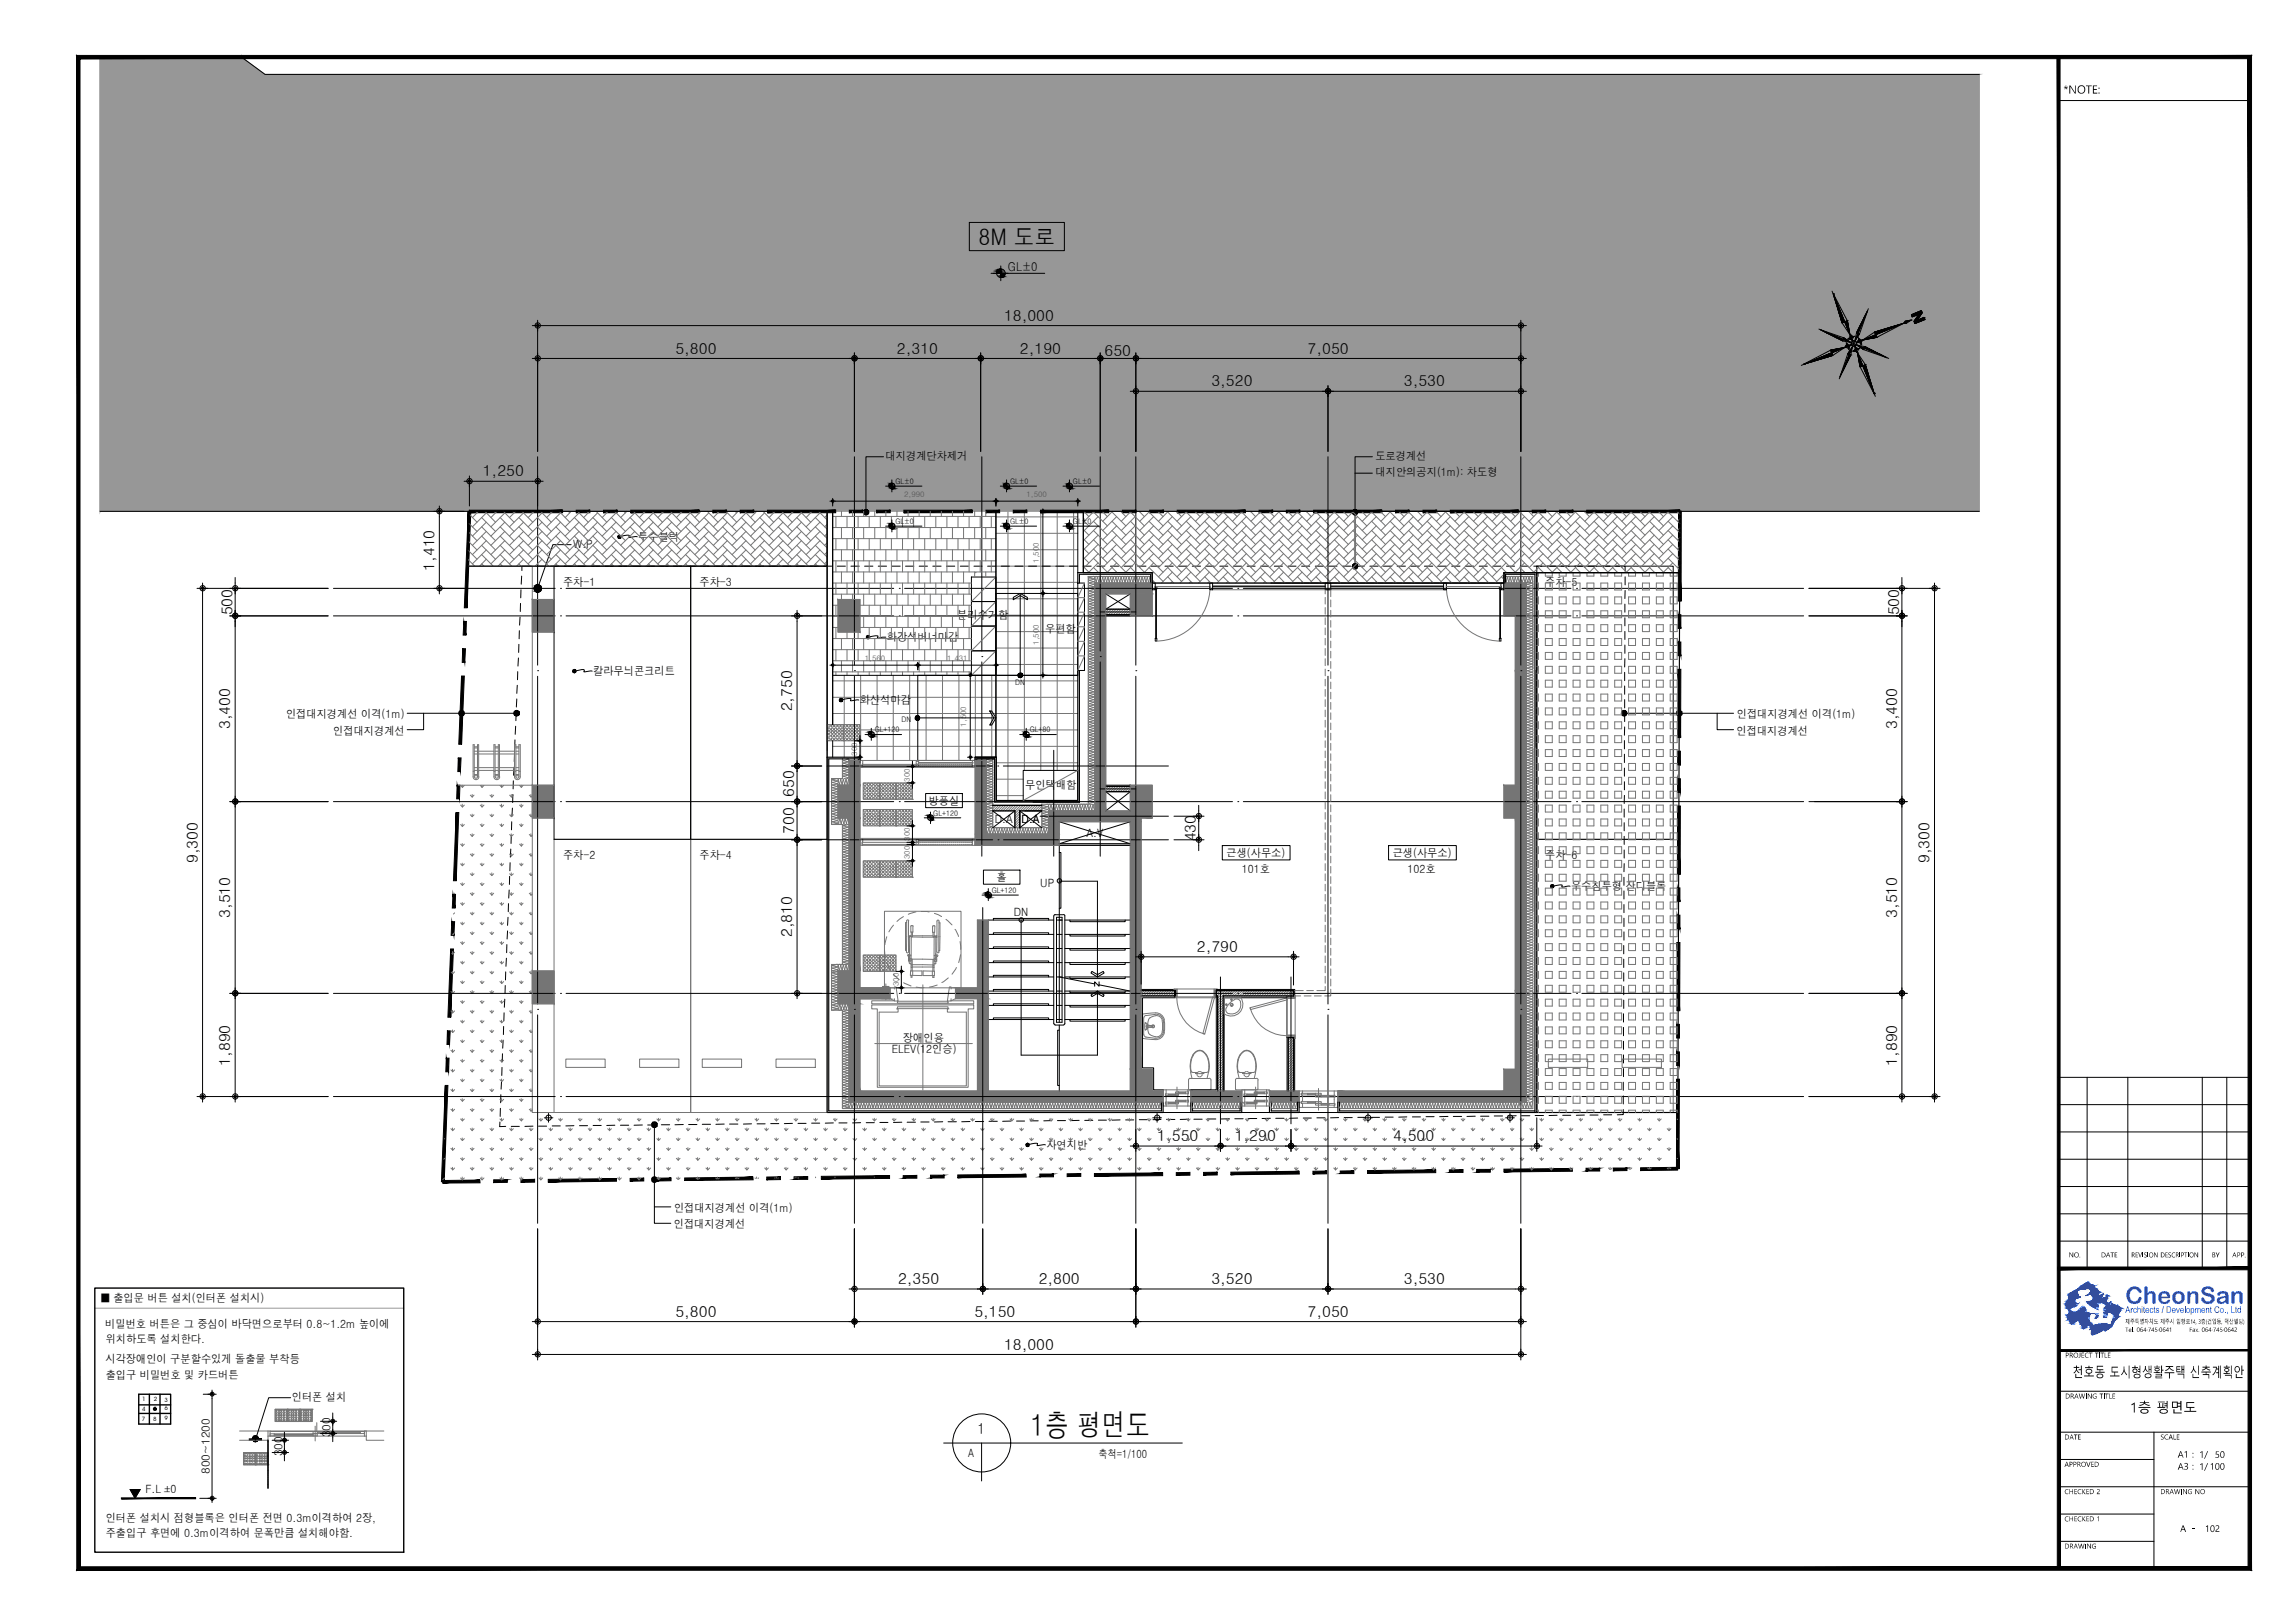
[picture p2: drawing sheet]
<svg xmlns="http://www.w3.org/2000/svg" width="420mm" height="297mm" viewBox="0 0 420 297" stroke-linecap="round" stroke-linejoin="round" font-family="sans-serif">
<defs><g id="words">
<text font-size="5.6" x="188.7" y="262.8">1층 평면도</text>
<text font-size="5" fill="#0f4bff" x="389.1" y="238.6">CheonSan</text>
<text font-size="4.2" x="179.2" y="44.8">8M 도로</text>
<g font-size="3.3">
<text x="379.4" y="252">천호동 도시형생활주택 신축계획안</text>
<text x="390" y="258.5">1층 평면도</text>
</g>
<g font-size="2.8">
<text x="377.8" y="17.1">*NOTE:</text>
<text x="183.8" y="58.7">18,000</text>
<text x="123.7" y="64.7">5,800</text>
<text x="164.2" y="64.7">2,310</text>
<text x="186.7" y="64.7">2,190</text>
<text x="202.2" y="65.1">650</text>
<text x="239.4" y="64.7">7,050</text>
<text x="221.8" y="70.7">3,520</text>
<text x="257" y="70.7">3,530</text>
<text x="88.4" y="87.2">1,250</text>
<text x="79.5" y="104.5" transform="rotate(-90 79.5 104.5)">1,410</text>
<text x="42.5" y="112.6" transform="rotate(-90 42.5 112.6)">500</text>
<text x="347.7" y="112.6" transform="rotate(-90 347.7 112.6)">500</text>
<text x="145" y="130.2" transform="rotate(-90 145 130.2)">2,750</text>
<text x="42.2" y="133.5" transform="rotate(-90 42.2 133.5)">3,400</text>
<text x="347.3" y="133.5" transform="rotate(-90 347.3 133.5)">3,400</text>
<text x="145.4" y="145.9" transform="rotate(-90 145.4 145.9)">650</text>
<text x="145.4" y="152.6" transform="rotate(-90 145.4 152.6)">700</text>
<text x="218.9" y="154" transform="rotate(-90 218.9 154)">430</text>
<text x="36.2" y="158" transform="rotate(-90 36.2 158)">9,300</text>
<text x="353.3" y="158" transform="rotate(-90 353.3 158)">9,300</text>
<text x="42.2" y="168" transform="rotate(-90 42.2 168)">3,510</text>
<text x="145" y="171.5" transform="rotate(-90 145 171.5)">2,810</text>
<text x="347.3" y="168" transform="rotate(-90 347.3 168)">3,510</text>
<text x="219.1" y="174.2">2,790</text>
<text x="42.2" y="195.1" transform="rotate(-90 42.2 195.1)">1,890</text>
<text x="347.3" y="195.1" transform="rotate(-90 347.3 195.1)">1,890</text>
<text x="211.9" y="208.9">1,550</text>
<text x="226.1" y="208.9">1,290</text>
<text x="255.1" y="208.9">4,500</text>
<text x="164.4" y="235">2,350</text>
<text x="190.2" y="235">2,800</text>
<text x="221.8" y="235">3,520</text>
<text x="257" y="235">3,530</text>
<text x="123.7" y="241">5,800</text>
<text x="178.4" y="241">5,150</text>
<text x="239.4" y="241">7,050</text>
<text x="183.8" y="247">18,000</text>
<text x="179" y="262.4">1</text>
</g>
<g font-size="2.2">
<text x="184.5" y="49.6">GL±0</text>
<text x="398.7" y="269">A3 :1/100</text>
<text x="398.7" y="266.8">A1 :1/ 50</text>
<text x="399.1" y="280.4">A - 102</text>
</g>
<g font-size="2.1">
<text x="162.1" y="84.3">대지경계단차제거</text>
<text x="251.8" y="84.2">도로경계선</text>
<text x="251.8" y="87.2">대지안의공지(1m): 차도형</text>
<text x="104.9" y="100.3">W.P</text>
<text x="116.8" y="99">투수블럭</text>
<text x="103.1" y="107.2">주차-1</text>
<text x="128.1" y="107.2">주차-3</text>
<text x="282.9" y="107.2">주차-5</text>
<text x="175.3" y="113.3">분리수거함</text>
<text x="162.3" y="117.4">화강석버너마감</text>
<text x="191.3" y="115.9">우편함</text>
<text x="108.6" y="123.6">칼라무늬콘크리트</text>
<text x="52.4" y="131.5">인접대지경계선 이격(1m)</text>
<text x="157.4" y="128.8">화산석마감</text>
<text x="318" y="131.5">인접대지경계선 이격(1m)</text>
<text x="61" y="134.5">인접대지경계선</text>
<text x="317.9" y="134.5">인접대지경계선</text>
<text x="170" y="147.3">방풍실</text>
<text x="187.7" y="144.4">무인택배함</text>
<text x="182.1" y="150.7">D.A</text>
<text x="187" y="150.7">D.A</text>
<text x="198.9" y="153.1">A.V</text>
<text x="103.1" y="157.2">주차-2</text>
<text x="128.1" y="157.2">주차-4</text>
<text x="182.4" y="161.3">홀</text>
<text x="224.5" y="156.8">근생(사무소)</text>
<text x="227.4" y="159.8">101호</text>
<text x="255" y="156.8">근생(사무소)</text>
<text x="257.7" y="159.8">102호</text>
<text x="282.9" y="157.2">주차-6</text>
<text x="185.6" y="167.6">DN</text>
<text x="190.5" y="162.3">UP</text>
<text x="287.6" y="162.9">우수침투형 잔디블록</text>
<text x="165.3" y="190.7">장애인용</text>
<text x="163.3" y="192.7">ELEV(12인승)</text>
<text x="191.6" y="210.3">자연지반</text>
<text x="123.4" y="221.8">인접대지경계선 이격(1m)</text>
<text x="123.4" y="224.8">인접대지경계선</text>
<text x="18.5" y="238.4">■ 출입문 버튼 설치(인터폰 설치시)</text>
<text x="19.3" y="243">비밀번호 버튼은 그 중심이 바닥면으로부터 0.8~1.2m 높이에</text>
<text x="19.3" y="245.7">위치하도록 설치한다.</text>
<text x="19.3" y="249.5">시각장애인이 구분할수있게 돌출물 부착등</text>
<text x="19.3" y="252.3">출입구 비밀번호 및 카드버튼</text>
<text x="53.4" y="256.4">인터폰 설치</text>
<text x="60.5" y="263" transform="rotate(-90 60.5 263)">300</text>
<text x="38.4" y="269.8" transform="rotate(-90 38.4 269.8)">800~1200</text>
<text x="51.7" y="266.6" transform="rotate(-90 51.7 266.6)">300</text>
<text x="177.2" y="266.7">A</text>
<text x="201.1" y="266.8">축척=1/100</text>
<text x="26.6" y="273.2">F.L +0</text>
<text x="30" y="273.7">-</text>
<text x="19.3" y="278.5">인터폰 설치시 점형블록은 인터폰 전면 0.3m이격하여 2장,</text>
<text x="19.3" y="281.3">주출입구 후면에 0.3m이격하여 문폭만큼 설치해야함.</text>
</g>
<text font-size="1.9" fill="#0060a4" x="389.1" y="240.3">Architects / Development Co., Ltd</text>
<g font-size="1.7">
<text x="378.7" y="230.1">NO.</text>
<text x="384.6" y="230.1">DATE</text>
<text x="390.2" y="230.1">REVISION DESCRIPTION</text>
<text x="404.9" y="230.1">BY</text>
<text x="408.6" y="230.1">APP.</text>
<text x="378.1" y="248.5">PROJECT TITLE</text>
<text x="378.1" y="256">DRAWING TITLE</text>
<text x="378" y="263.5">DATE</text>
<text x="395.5" y="263.5">SCALE</text>
<text x="378" y="268.5">APPROVED</text>
<text x="378" y="273.5">CHECKED 2</text>
<text x="395.5" y="273.5">DRAWING NO</text>
<text x="378" y="278.4">CHECKED 1</text>
<text x="378" y="283.4">DRAWING</text>
</g>
<g font-size="1.5">
<text x="389.1" y="242.3">제주특별자치도 제주시 임항로14, 3층(건입동, 덕산빌딩)</text>
<text x="389.1" y="243.7">Tel. 064·745·0641</text>
<text x="404.7" y="243.7">Fax. 064·745·0642</text>
</g>
<g font-size="1.4">
<text x="163.9" y="88.6">GL±0</text>
<text x="184.9" y="88.6">GL±0</text>
<text x="196.4" y="88.6">GL±0</text>
<text x="163.9" y="95.9">GL±0</text>
<text x="184.9" y="95.9">GL±0</text>
<text x="196.4" y="95.9">GL±0</text>
<text x="185.8" y="125.4">DN</text>
<text x="160.1" y="134.1">GL+120</text>
<text x="165.1" y="132.1">DN</text>
<text x="188.5" y="134.1">GL+80</text>
<text x="170.9" y="149.3">GL+120</text>
<text x="181.6" y="163.4">GL+120</text>
</g>
<g font-size="1.4" fill="#535353">
<text x="165.5" y="91">2,990</text>
<text x="187.9" y="91">1,500</text>
<text x="190.2" y="103" transform="rotate(-90 190.2 103)">1,500</text>
<text x="190.2" y="118" transform="rotate(-90 190.2 118)">1,500</text>
<text x="158.3" y="121">1,560</text>
<text x="173.4" y="121">1,431</text>
<text x="176.9" y="133" transform="rotate(-90 176.9 133)">1,500</text>
<text x="156.9" y="138.3" transform="rotate(-90 156.9 138.3)">300</text>
<text x="166.5" y="143" transform="rotate(-90 166.5 143)">300</text>
<text x="166.5" y="153.9" transform="rotate(-90 166.5 153.9)">300</text>
<text x="166.5" y="157.3" transform="rotate(-90 166.5 157.3)">300</text>
<text x="164.5" y="180.5" transform="rotate(-90 164.5 180.5)">300</text>
</g>
<g font-size="1.1">
<text x="26" y="256.5">1</text>
<text x="28.2" y="256.4">2</text>
<text x="30.1" y="256.6">3</text>
<text x="26" y="260">7</text>
<text x="26" y="258.2">4</text>
<text x="28.1" y="260">8</text>
<text x="28.1" y="258.2">5</text>
<text x="30.1" y="259.9">9</text>
<text x="30.1" y="258.1">6</text>
</g>
</g></defs>
<!-- layer: 8 -->
<g fill="none" stroke="#757575" stroke-width=".18">
<path d="M151.4 93.6v43.7M182.3 94.6h15M182.3 97.6h15M184.5 93.6v52.9M187.5 93.6v47.4M190.5 93.6v47.4M193.5 93.6v47.4M196.6 93.6v47.4M182.3 100.6h15M182.3 103.6h15M182.3 106.6h15M182.3 109.6h15"/>
<path d="M182.3 112.6h15M182.3 115.6h15M182.3 118.6h15M242.6 107.9v.8M242.6 109.3v1.3M242.6 111.2v1.2M242.6 113.1v1.2M242.6 114.9v1.3M242.6 116.8v1.3M242.6 118.7v1.3M243.6 107.9v1.3M243.6 109.8v1.3"/>
<path d="M243.6 111.7v1.2M243.6 113.6v1.2M243.6 115.4v1.3M243.6 117.3v1.3M243.6 119.2v1.2M152.4 124.6h44.9M152.4 127.6h44.9M152.4 130.6h44.9M152.4 136.6h44.9M154.6 123.6v9M154.6 135.6v3M157.4 133.6h39.9"/>
<path d="M157.6 123.6v15.6M160.6 123.6v15.6M163.5 123.6v15.6M166.5 123.6v15.6M169.5 123.6v15.6M172.6 123.6v15.6M175.6 123.6v15.6M178.6 123.6v15M181.6 123.6v15M182.3 121.6h15M182.4 139.6h14.9M242.6 120.6v1.2"/>
<path d="M242.6 122.5v1.2M242.6 124.3v1.2M242.6 126.2v1.3M242.6 128v1.3M242.6 129.9v1.3M242.6 131.8v1.3M242.6 133.7v1.2M242.6 135.6v1.2M242.6 137.4v1.3M242.6 139.3v1.3M243.6 121.1v1.2M243.6 122.9v1.3"/>
<path d="M243.6 124.8v1.3M243.6 126.7v1.2M243.6 128.6v1.2M243.6 130.5v1.2M243.6 132.3v1.2M243.6 134.2v1.3M243.6 136v1.3M243.6 138v1.2M243.6 139.8v1.2M182.4 142.6h4.9M182.4 145.6h4.9M242.6 141.2v1.2"/>
<path d="M242.6 143.1v1.2M242.6 144.9v1.3M242.6 146.8v1.3M242.6 148.7v1.2M242.6 150.6v1.2M242.6 152.4v1.3M242.6 154.3v1.3M242.6 156.2v1.2M242.6 158.1v1.2M242.6 159.9v1.3M243.6 141.7v1.2M243.6 143.6v1.2"/>
<path d="M243.6 145.4v1.3M243.6 147.3v1.3M243.6 149.2v1.2M243.6 151.1v1.2M243.6 152.9v1.3M243.6 154.8v1.3M243.6 156.7v1.2M243.6 158.6v1.2M242.6 161.8v1.3M242.6 163.7v1.2M242.6 165.6v1.2M242.6 167.4v1.3"/>
<path d="M242.6 169.3v1.2M242.6 171.2v1.3M242.6 173v1.3M242.6 174.9v1.3M242.6 176.8v1.2M242.6 178.7v1.2M243.6 160.4v1.3M243.6 162.3v1.3M243.6 164.2v1.2M243.6 166.1v1.2M243.6 167.9v1.3M243.6 169.8v1.3"/>
<path d="M243.6 171.7v1.2M243.6 173.6v1.2M243.6 175.4v1.3M243.6 177.3v1.2M243.6 179.2v1.3M237 182.3h1.1M237 181.3h1.6M238.8 182.3h1.2M239.2 181.3h1.3M240.6 182.3h1.3M242.6 180.5v.8h-1.5M243.6 181v1.3h-1.1"/>
</g>
<path d="M151.4 93.6v45M152.4 93.6v39v-39M182.3 93.6v45M197.3 93.6v11.2M198.3 93.6v11.2M182.3 108.6h15v15h-15zM281.3 104.8h26.2M152.4 135.6v3M152.4 123.6h44.9M168 123.6h14.3v15h-3.8v.6h-10.5z" fill="none" stroke="#000" stroke-width=".18"/>
<!-- layer: H -->
<g fill="#757575" stroke="#757575" stroke-width=".18">
<path d="M191.9 152.7h2z"/>
<path d="M157.4 180.8h5.5z"/>
<path d="M200.4 106.7l10.5 2v-2zM200.4 106.7l10.5 2h-10.5z"/>
<path d="M275.3 106.7l4.1 6v-6zM275.3 106.7l4.1 6h-4.1z"/>
<path d="M206.9 108.7l4 4v-4zM206.9 108.7l4 4h-4z"/>
<path d="M153.4 109.7l4 6v-6zM153.4 109.7l4 6h-4z"/>
<path d="M97.5 109.7l3.9 6v-6zM97.5 109.7l3.9 6h-3.9z"/>
<path d="M277.4 112.7l2 10v-10zM277.4 112.7l2 10h-2z"/>
<path d="M277.4 122.7l2 21v-21zM277.4 122.7l2 21h-2z"/>
<path d="M155.4 139.2l2 4.5v-4.5zM155.4 139.2l2 4.5h-2z"/>
<path d="M206.9 143.7l4 4.7v-4.7zM206.9 143.7l4 4.7h-4z"/>
<path d="M200.4 108.7l2 39.7v-39.7zM200.4 108.7l2 39.7h-2z"/>
<path d="M275.3 143.7l4.1 6v-6zM275.3 143.7l4.1 6h-4.1z"/>
<path d="M191.9 148.4l19 1.3v-1.3zM191.9 148.4l19 1.3h-19z"/>
<path d="M153.4 143.7l4 6v-6zM153.4 143.7l4 6h-4z"/>
<path d="M97.5 143.7l3.9 6v-6zM97.5 143.7l3.9 6h-3.9z"/>
<path d="M191.9 149.7l17 .7v-.7zM191.9 149.7l17 .7h-17z"/>
<path d="M191.9 150.4l2 2.3v-2.3zM191.9 150.4l2 2.3h-2zM180.6 152.7h13.3z"/>
<path d="M178.5 139.2l2.1 13.5v-13.5zM178.5 139.2l2.1 13.5h-2.1z"/>
<path d="M178.5 152.7l15.4 2v-2zM178.5 152.7l15.4 2h-15.4z"/>
<path d="M155.4 149.7l2 28v-28zM155.4 149.7l2 28h-2z"/>
<path d="M153.4 177.7l4 3.1v-3.1zM153.4 177.7l4 3.1h-4z"/>
<path d="M178.9 168.4l2 12.4v-12.4zM178.9 168.4l2 12.4h-2z"/>
<path d="M153.4 180.8h4zM153.4 180.8h4z"/>
<path d="M277.4 149.7l2 31.6v-31.6zM277.4 149.7l2 31.6h-2z"/>
<path d="M153.4 180.8l9.5 2v-2zM153.4 180.8l9.5 2h-9.5z"/>
<path d="M174.9 180.8l6 2v-2zM174.9 180.8l6 2h-6z"/>
<path d="M153.4 182.8h4zM153.4 182.8h9.5z"/>
<path d="M153.4 182.8l4 .9v-.9zM153.4 182.8l4 .9h-4z"/>
<path d="M97.5 177.7l3.9 6v-6zM97.5 177.7l3.9 6h-3.9z"/>
<path d="M277.4 181.3l2 14.4v-14.4zM277.4 181.3l2 14.4h-2z"/>
<path d="M206.9 150.4l2 45.3v-45.3zM206.9 150.4l2 45.3h-2z"/>
<path d="M275.3 195.7l4.1 4v-4zM275.3 195.7l4.1 4h-4.1z"/>
<path d="M206.9 195.7l4 4v-4zM206.9 195.7l4 4h-4z"/>
<path d="M178.9 182.8l2 16.9v-16.9zM178.9 182.8l2 16.9h-2z"/>
<path d="M155.4 183.7l2 16v-16zM155.4 183.7l2 16h-2z"/>
<path d="M232.4 199.7l5.4 2v-2zM232.4 199.7l5.4 2h-5.4z"/>
<path d="M244.9 199.7l30.4 2v-2zM244.9 199.7l30.4 2h-30.4z"/>
<path d="M275.3 199.7l4.1 2v-2zM275.3 199.7l4.1 2h-4.1z"/>
<path d="M218 199.7l9.3 2v-2zM218 199.7l9.3 2h-9.3z"/>
<path d="M155.4 199.7l57.5 2v-2zM155.4 199.7l57.5 2h-57.5z"/>
</g>
<!-- layer: INSUL -->
<g fill="none" stroke="#757575" stroke-width=".18">
<path d="M199.2 105.5l.2 .2 .8-.2M199.5 108.1l.8-.2 .1 .2-.3 .2M199.5 111.5l.8-.3 .1 .3-.3 .2M199.5 112l.8-.2 .1 .2-.3 .2M199.5 112l.9 .3v.3l-.3 .1M199.5 114.4l.6-.3 .3 .2-.1 .3-.8-.2M199.5 114.8l.8-.2 .1 .3-.3 .2M199.5 114.9l.9 .3v.3h-.3M199.5 117.7l.8-.2 .1 .2-.1 .3-.8-.2M199.5 118.2l.8-.2 .1 .2-.3 .2M199.5 118.3l.8 .1 .1 .3-.1 .2-.8-.2M199.5 106.2l.7 .3"/>
<path d="M199.5 106.8l.7 .1M199.5 108.2l.7 .2M199.5 108.7l.7 .1M199.5 109.1l.7 .2M199.5 109.6l.7 .2M199.5 110.6l.7 .2M199.5 111.5l.7 .2M199.5 112.5l.7 .2M199.5 113.4l.7 .3M199.5 115.4l.7 .2M199.5 116.3l.7 .2M199.5 116.8l.7 .2"/>
<path d="M199.5 119.2l.7 .2M199.5 119.7l.7 .2M199.6 112.5l-.3 .2 .3 .2M199.6 119.2l-.3 .2 .3 .2M199.6 105.7l-.3 .3 .3 .2M199.6 106.2l-.3 .2 .3 .3M199.6 106.7l-.3 .2 .3 .3M199.6 107.2l-.3 .2 .3 .2-.3 .1v.3l.3 .1M199.6 108.2l-.3 .2 .3 .2-.3 .2 .3 .3-.3 .1v.2l.3 .1M199.6 109.6l-.3 .2 .3 .2M199.6 110.1l-.3 .2 .3 .2M199.6 110.5l-.3 .3 .3 .2"/>
<path d="M199.6 111l-.3 .3 .3 .2-.3 .2 .3 .2-.3 .2v.2l.3 .1M199.6 112.9l-.3 .3 .3 .2M199.6 113.4l-.3 .2 .3 .3M199.6 113.9l-.3 .2 .3 .3-.3 .1v.2l.3 .1-.3 .3 .3 .2M199.6 115.4l-.3 .2 .3 .2M199.6 115.8l-.3 .2 .3 .3M199.6 116.3l-.3 .2 .3 .2M199.6 116.8l-.3 .2 .3 .2-.3 .3 .3 .2-.3 .1v.3l.3 .1M199.6 118.2l-.3 .3 .3 .2-.3 .1v.3h.3M199.6 119.7l-.3 .2 .3 .2M200.1 105.5l.3 .2-.1 .2-.8-.1M200.1 106l.3 .2-.3 .2"/>
<path d="M200.1 106.5l.3 .2-.3 .2M200.1 106.9l.3 .3-.1 .2-.8-.2M200.1 107.4l.3 .3-.1 .2-.8-.2M200.1 108.4l.3 .2-.3 .2M200.1 108.9l.3 .2-.3 .2M200.1 109.3l.3 .3-.3 .2M200.1 109.8l.3 .2-.1 .3-.8-.2 .7-.3M200.1 110.3l.3 .2-.3 .3M200.1 110.8l.3 .2-.1 .2-.8-.1M200.1 112.7l.3 .2-.1 .2-.8-.1M200.1 113.2l.3 .2-.3 .2M200.1 113.7l.3 .2-.1 .2-.8-.2"/>
<path d="M200.1 115.6l.3 .2-.1 .2-.8-.1M200.1 116.1l.3 .2-.3 .2M200.1 116.5l.3 .3-.3 .2M200.1 117l.3 .2-.1 .2-.8-.1M200.1 119l.3 .2-.3 .2M200.1 119.4l.3 .2-.3 .3M200.1 119.9l.3 .2-.1 .2-.8-.1M200.2 106l-.7 .2M200.2 106.5l-.7 .2M200.2 107l-.7 .2M200.2 107.5l-.7 .1M200.2 108.4l-.7 .2"/>
<path d="M200.2 108.9l-.7 .2M200.2 109.4l-.7 .1M200.2 110.3l-.7 .2M200.2 110.8l-.7 .2M200.2 112.3l-.7 .1M200.2 112.7l-.7 .2M200.2 113.2l-.7 .2M200.2 113.7l-.7 .2M200.2 115.1l-.7 .2M200.2 115.6l-.7 .2M200.2 116.1l-.7 .2M200.2 116.6l-.7 .1"/>
<path d="M200.2 117l-.7 .2M200.2 118.5l-.7 .2M200.2 119l-.7 .2M200.2 119.5l-.7 .1M200.2 119.9l-.7 .2M200.7 106.4v.2l-.2 .1M200.9 105.8l-.2 .6M200.9 105.8l-.1-.3-.3 .1 .2 .8M201.4 105.8l-.3 .9h-.3l-.1-.3M201.4 105.8l-.1-.3-.3 .1 .1 .8M201.4 105.8l.2 .7-.3 .2-.1-.3M201.8 105.8l-.1 .6"/>
<path d="M201.9 105.8l-.2-.3-.3 .3M201.9 105.8l.2 .7-.3 .2-.1-.3M202.3 105.8l-.1 .7 .3 .2 .1-.3M202.3 105.8l-.2-.3-.2 .3M202.6 106.4l-.2-.8 .2-.1 .2 .1 .2 .8M202.8 105.8l-.2 .6M203.1 106.4l-.3 .3-.2-.3M203.3 105.8l-.2 .7 .4 .2 .1-.3M203.3 105.8l-.2-.3-.2 .3M203.3 105.8l.2 .6M203.3 105.8l.1-.3 .4 .1-.2 .8M204 106.4l-.2 .3-.2-.3"/>
<path d="M204.3 105.8l-.3 .6M204.3 105.8l-.1-.3-.4 .1 .2 .8M204.3 105.8l.2 .6M204.5 106.4l-.2 .3-.2-.3M204.7 105.8l-.1 .6M204.8 105.8l-.3-.3-.2 .3M204.8 105.8l.2 .6M205 106.4l-.2 .3-.2-.3M205.2 105.8l-.2 .6M205.2 105.8l-.2-.3-.2 .3M205.7 105.8l-.2 .7 .4 .2v-.3M205.7 105.8l-.1-.3-.3 .1 .2 .8-.1 .3h-.3l-.1-.3"/>
<path d="M205.7 105.8l.2 .6M205.8 105.8v-.3h.3l.3 .9M206.2 105.8l-.2 .7 .2 .2 .2-.3M206.2 105.8l.1-.3 .4 .1-.2 .8M206.7 105.8l.2 .6M206.7 105.8l.1-.3 .4 .1-.3 .8M206.9 106.4l-.2 .3-.2-.3M207.4 106.4l-.2 .3-.3-.3M207.6 105.8l-.2 .7 .3 .2 .2-.2 .2-.7M207.6 105.8l-.1-.3-.3 .1 .1 .8M207.6 105.8l.3 .6M208.1 105.8l-.2-.3-.2 .3"/>
<path d="M208.6 105.8l-.2 .7 .2 .2 .2-.2-.2-.7M208.6 105.8l-.1-.3h-.3v.3l.2 .7-.4 .2-.1-.3M208.6 105.8l.1-.3h.3l.3 .9M209 105.8l-.1 .7 .2 .2 .2-.3M209.1 105.8l.1-.3 .3 .1-.2 .8M209.6 105.8l.2 .6M209.6 105.8l.1-.3 .3 .1-.2 .8M209.8 106.4l-.2 .3-.3-.3M210.2 106.4l-.1-.8 .2-.1 .2 .1-.2 .9 .2 .2M210.3 106.4l-.3 .3-.2-.3M210.7 105.5h-11.5v41.7h-8.5v4.3h-9v-12.6v.2l-.2 .1M275.6 105.5h5v16.9"/>
<path d="M275.7 105.5l.3 .2-.2 .8 .2 .2 .2-.3M276.2 106.4l.3 .3 .2-.3M276.4 105.8l-.2 .6M276.5 105.8l-.3-.3-.2 .1 .2 .8M276.5 105.8l.1 .6M276.5 105.8l.2-.3 .2 .3M276.7 106.4l.3 .3 .2-.3M276.9 105.8l-.2 .6M276.9 105.8l.3 .6M277 105.8l.2-.3 .2 .3M277.4 105.8l-.2 .6M277.9 105.8l-.2 .7 .2 .2 .2-.3"/>
<path d="M277.9 105.8l-.1-.3h-.3v.3l.2 .7-.3 .2-.2-.3M277.9 105.8l.2 .6M277.9 105.8l.3-.3 .2 .3M278.3 105.8l-.1 .7 .2 .2 .2-.3M278.4 105.8l.2 .6M278.4 105.8a.28 .28 0 0 1 .3-.3 .28 .28 0 0 1 .2 .3l-.2 .7 .3 .2 .2-.3M279 105.8l.1 .6M279 105.8l.1-.3h.2l.1 .1-.2 .9 .3 .2 .2-.3M279.7 106.4l-.2-.8 .2-.1 .2 .1-.2 .8M279.7 106.4l.2 .3 .3-.3M279.7 119.8l.6 .2M279.7 118.9l.6 .1"/>
<path d="M279.7 118.3l.6 .2M279.7 117.4l.6 .1M279.7 116.9l.6 .1M279.7 115.9l.6 .2M279.7 115.4l.6 .2M279.7 114.9l.6 .2M279.7 114.4l.6 .2M279.7 113.9l.6 .2M279.7 113.4l.6 .2M279.7 111.4l.6 .2M279.7 110.9l.6 .2M279.7 110.4l.6 .2"/>
<path d="M279.7 110l.6 .1M279.7 109.5l.6 .1M279.7 109l.6 .2M279.7 108.4l.6 .3M279.7 108l.6 .1M279.7 107.5l.6 .1M279.7 106.5l.6 .2M279.7 119.8l-.2 .1 .1 .3 .7-.1M279.7 118.8l-.2 .1 .1 .4 .7-.2M279.7 118.3l-.2 .1 .1 .4 .7-.2M279.7 117.3l-.2 .1 .1 .4 .7-.2M279.7 116.8l-.3 .3 .3 .2"/>
<path d="M279.7 115.9h-.2l.1 .4 .7-.2M279.7 114.8l-.3 .3 .3 .2M279.7 114.4l-.3 .2 .3 .2M279.7 111.4l-.2 .1 .1 .4 .7-.2M279.7 110.9l-.2 .1 .1 .4 .7-.2M279.7 110.4l-.2 .1 .1 .3 .7-.1M279.7 109.9l-.3 .3 .3 .2M279.7 109.4l-.2 .1 .1 .4 .7-.2M279.7 108.9l-.2 .1 .1 .4 .7-.2M279.7 108.5l-.3 .2 .3 .2M279.7 107.9l-.2 .1 .1 .4 .7-.2M279.7 107.4l-.2 .1 .1 .4 .7-.2"/>
<path d="M279.7 106.5l-.2 .1 .1 .3 .7-.1M280.2 106.4l.2 .3 .2-.3M280.3 119.5l-.7-.2-.1 .4 .2 .1M280.3 118.1l-.7-.2-.1 .3 .2 .1M280.3 116.6l-.7-.3-.1 .4 .2 .1M280.3 115.1l-.7 .3-.2 .2 .2 .2 .7-.2M280.3 113.7l-.7 .2-.2 .2 .2 .2 .7-.1M280.3 113.1l-.8 .4v.2l.2 .1M280.3 113.1l-.7-.2-.1 .4h.2M280.3 112.6l-.7-.2-.1 .3 .2 .1M280.3 112.1l-.6-.2-.3 .2 .2 .2 .7-.1M280.3 107.2l-.7-.2-.1 .3 .2 .1"/>
<path d="M280.3 119.6l-.6 .2M280.3 118.1l-.6 .2M280.3 117.1l-.6 .2M280.3 116.6l-.6 .2M280.3 114.6l-.6 .2M280.3 112.7l-.6 .1M280.3 110.2l-.6 .2M280.3 108.7l-.6 .2M280.3 107.2l-.6 .2M280.4 119.5l.3 .3-.3 .2M280.4 119.1l.3 .2-.3 .2M280.4 118.6l.3 .2-.3 .2"/>
<path d="M280.4 118.1l.3 .2-.3 .2M280.4 117.6l.3 .2-.3 .2M280.4 117.1l.3 .2-.3 .2M280.4 116.1l.2 .1a.25 .25 0 0 1 0 .3 .25 .25 0 0 1-.2 .1l.3 .2-.3 .2M280.4 115.6l.3 .2-.3 .3M280.4 115.1l.3 .2-.3 .2M280.4 114.6l.3 .3-.3 .2M280.4 114.1l.3 .2-.3 .3M280.4 113.2h.2a.25 .25 0 0 1 0 .3 .25 .25 0 0 1-.2 .1l.3 .2-.3 .3M280.4 112.6l.3 .3-.3 .2M280.4 111.7l.2 .1a.25 .25 0 0 1 0 .2 .25 .25 0 0 1-.2 .1l.3 .3-.3 .2M280.4 111.2l.3 .2-.3 .2"/>
<path d="M280.4 110.7l.3 .2-.3 .2M280.4 110.1l.3 .3-.3 .2M280.4 109.7l.3 .2-.3 .2M280.4 109.2l.3 .2-.3 .2M280.4 108.2l.2 .1a.25 .25 0 0 1 0 .3 .25 .25 0 0 1-.2 .1l.3 .2-.3 .2M280.4 107.7l.3 .2-.3 .2M280.4 107.2l.3 .2-.3 .2M280.4 106.7l.3 .2-.3 .3M280.4 105.8l-.2 .6M280.4 105.8l-.2-.3-.2 .1 .1 .8M280.4 105.8l.2 .6M280.6 105.5l-.1 .1-.1 .2"/>
<path d="M154.2 138.9v3.6h-2M154.3 138.9v.2l.3 .1-.3 .1v.2l.3 .1M154.5 139.2l.8-.3 .1 .3-.3 .2M154.5 139.6l.8-.2 .1 .3-.3 .2M154.5 139.7l.8 .2 .1 .2-.1 .3-.8-.2M154.5 139.2l.7 .2M154.6 139.7l-.3 .2 .3 .2-.3 .1v.3l.3 .1M155.2 139.9l-.7 .3M155.4 138.9h-.4M180.6 138.9l.3 .1-.3 .1v.3l.3 .1M180.8 139.5l.6 .2M180.8 139.1l.6 .1"/>
<path d="M180.9 140l-.3 .2 .3 .2M180.9 139.5l-.3 .2 .3 .2M181.1 138.9l-.3 .1M181.4 139.8l-.6 .1M181.4 139.3l-.6 .2M181.5 139.3l.3 .2-.3 .2 .2 .1v.3l-.2 .1 .3 .2-.3 .2M199.5 121.1l.8-.2 .1 .2-.3 .2M199.5 123.9l.8-.2 .1 .3-.1 .2-.8-.2M199.5 124.4l.8-.2 .1 .2-.3 .2M199.5 124.9l.8-.2 .1 .2-.3 .3M199.5 125l.9 .3v.2l-.3 .1M199.5 127.3l.8-.2 .1 .2-.3 .2"/>
<path d="M199.5 127.8l.8-.2 .1 .2-.3 .2M199.5 127.8l.9 .3v.3l-.3 .1M199.5 130.7l.8-.2 .1 .2-.3 .2M199.5 131.2l.8 .2 .1 .2-.1 .2-.8-.1M199.5 134l.8-.2 .1 .2-.3 .3M199.5 134.1l.8 .2 .1 .2-.1 .2-.8-.1M199.5 136.9l.8-.2 .1 .2-.1 .2-.8-.1M199.5 137.4l.8-.2 .1 .2-.3 .2M199.5 121.1l.7 .2M199.5 121.6l.7 .2M199.5 122.1l.7 .2M199.5 122.6l.7 .2"/>
<path d="M199.5 124.5l.7 .2M199.5 125.5l.7 .1M199.5 126.4l.7 .2M199.5 127.4l.7 .1M199.5 128.3l.7 .2M199.5 129.8l.7 .1M199.5 130.7l.7 .2M199.5 132.2l.7 .2M199.5 132.7l.7 .1M199.5 135l.7 .2M199.5 135.5l.7 .2M199.5 137.4l.7 .2"/>
<path d="M199.5 137.9l.7 .2M199.5 138.4l.7 .2M199.5 139.3l.7 .3M199.6 126.4l-.3 .2 .3 .2M199.6 133.1l-.3 .1v.3h.3l-.3 .3 .3 .2M199.6 120.1l-.3 .3 .3 .2-.3 .1v.3h.3M199.6 121.1l-.3 .2 .3 .3-.3 .1v.2l.3 .1M199.6 122l-.3 .3 .3 .2M199.6 122.6l-.3 .2 .3 .2M199.6 123l-.3 .2 .3 .3M199.6 123.5l-.3 .2 .3 .2M199.6 124l-.3 .2 .3 .2-.3 .3 .3 .2-.3 .1v.3l.3 .1"/>
<path d="M199.6 125.4l-.3 .3 .3 .2M199.6 125.9l-.3 .2 .3 .2M199.6 126.9l-.3 .2 .3 .2-.3 .3 .3 .2-.3 .1v.3h.3M199.6 128.3l-.3 .2 .3 .3M199.6 128.8l-.3 .2 .3 .2M199.6 129.2l-.3 .3 .3 .2M199.6 129.7l-.3 .3 .3 .2-.3 .1v.3l.3 .1-.3 .2 .3 .2M199.6 131.2l-.3 .2 .3 .2-.3 .1v.3l.3 .1M199.6 132.1l-.3 .2 .3 .3M199.6 132.6l-.3 .2 .3 .3M199.6 134.1l-.3 .2 .3 .2-.3 .1v.3l.3 .1M199.6 135l-.3 .2 .3 .2"/>
<path d="M199.6 135.5l-.3 .2 .3 .2M199.6 136l-.3 .2 .3 .2-.3 .1v.3l.3 .1M199.6 136.9l-.3 .3 .3 .2-.3 .2 .3 .3-.3 .1v.2l.3 .1M199.6 138.4l-.3 .2 .3 .2M199.6 138.9l-.3 .2 .3 .2M199.6 139.3l-.3 .2 .3 .3M199.6 139.8l-.3 .1v.3l.3 .1-.3 .2 .3 .2-.3 .1v.3l.3 .1M200.1 120.4l.3 .2-.1 .2-.8-.2M200.1 121.3l.3 .2-.3 .3M200.1 121.8l.3 .3-.3 .2M200.1 122.3l.3 .2-.3 .2M200.1 122.8l.3 .2-.1 .2-.8-.2 .7-.2"/>
<path d="M200.1 123.3l.3 .2-.1 .2-.8-.2M200.1 125.6l.3 .3-.1 .2-.8-.2M200.1 126.2l.3 .2-.3 .2M200.1 126.6l.3 .2-.1 .3-.8-.2M200.1 128.5l.3 .2-.1 .3-.8-.2M200.1 129l.3 .3-.3 .2M200.1 129.5l.3 .2-.3 .2M200.1 130l.3 .2-.1 .2-.8-.2M200.1 130.9l.3 .3-.3 .2M200.1 131.9l.3 .2-.3 .3M200.1 132.4l.3 .2-.3 .2M200.1 132.8l.3 .3-.1 .2-.8-.2"/>
<path d="M200.1 133.3l.3 .3-.1 .2-.8-.2M200.1 134.8l.3 .2-.3 .2M200.1 135.3l.3 .2-.3 .2M200.1 135.7l.3 .2-.1 .3-.8-.2M200.1 136.2l.3 .2-.1 .3-.8-.2M200.1 137.7l.3 .2-.3 .2M200.1 138.1l.3 .3-.3 .2M200.1 138.6l.3 .2-.1 .2-.8-.1M200.1 139.1l.3 .2-.3 .2M200.1 139.6l.3 .2-.1 .2-.8-.1M200.2 120.4l-.7 .2M200.2 121.4l-.7 .2"/>
<path d="M200.2 121.9l-.7 .1M200.2 122.3l-.7 .2M200.2 123.3l-.7 .2M200.2 125.2l-.7 .2M200.2 125.7l-.7 .2M200.2 126.2l-.7 .2M200.2 126.6l-.7 .2M200.2 128.1l-.7 .2M200.2 128.6l-.7 .2M200.2 129.1l-.7 .1 .7 .3M200.2 129.5l-.7 .2M200.2 130l-.7 .2"/>
<path d="M200.2 131l-.7 .1M200.2 131.4l-.7 .2M200.2 131.9l-.7 .2M200.2 132.4l-.7 .2M200.2 132.9l-.7 .2M200.2 133.4l-.7 .1M200.2 134.3l-.7 .2M200.2 134.8l-.7 .2M200.2 135.3l-.7 .2M200.2 135.7l-.7 .3M200.2 136.3l-.7 .1M200.2 137.7l-.7 .2"/>
<path d="M200.2 138.2l-.7 .1M200.2 138.6l-.7 .2M200.2 139.1l-.7 .2M200.2 139.6l-.7 .2M279.7 139.1l.6 .2M279.7 138.6l.6 .2M279.7 137.7l.6 .1M279.7 137.1l.6 .2M279.7 136.6l.6 .2M279.7 135.7l.6 .1M279.7 135.2l.6 .2M279.7 134.7l.6 .2"/>
<path d="M279.7 134.2l.6 .2M279.7 133.7l.6 .2M279.7 131.7l.6 .2M279.7 131.2l.6 .2M279.7 130.2l.6 .2M279.7 129.7l.6 .2M279.7 129.2l.6 .2M279.7 127.7l.6 .2M279.7 126.8l.6 .1M279.7 126.3l.6 .1M279.7 125.8l.6 .2M279.7 125.3l.6 .2"/>
<path d="M279.7 123.8l.6 .2M279.7 123.3l.6 .2M279.7 122.3l.6 .2M279.7 121.8l.6 .2M279.7 121.3l.6 .2M279.7 139.1l-.2 .1 .1 .3 .7-.1M279.7 138.6l-.2 .1 .1 .3 .7-.1M279.7 137.6l-.2 .1 .1 .4 .7-.2M279.7 137.1l-.2 .1 .1 .4 .7-.2M279.7 136.6l-.3 .3 .3 .2M279.7 135.1l-.3 .2 .3 .3M279.7 134.7l-.3 .2 .3 .2"/>
<path d="M279.7 133.6l-.3 .3 .3 .2M279.7 131.7l-.2 .1 .1 .3 .7-.2M279.7 131.2l-.2 .1 .1 .3 .7-.1M279.7 130.7l-.2 .1 .1 .3 .7-.1-.6-.3M279.7 130.2l-.3 .2 .3 .3M279.7 129.7l-.2 .1 .1 .3 .7-.1M279.7 128.7l-.3 .3 .3 .2M279.7 127.7l-.2 .1 .1 .4 .7-.2M279.7 126.7l-.2 .1 .1 .4 .7-.2M279.7 125.7l-.3 .2 .3 .3M279.7 125.3l-.3 .2 .3 .2M279.7 123.8l-.2 .1 .1 .3 .7-.2"/>
<path d="M279.7 123.3l-.2 .1 .1 .3 .7-.1M279.7 122.8h-.2l.1 .4 .7-.2-.6-.2M279.7 122.3l-.3 .2 .3 .2M279.7 121.8l-.2 .1 .1 .3 .7-.1M280.3 139.8l-.7-.2-.2 .2 .2 .3 .7-.2M280.3 138.3l-.7-.2-.1 .4 .2 .1M280.3 136.3l-.7-.2-.2 .3 .2 .2 .7-.2M280.3 135.4l-.7 .2-.2 .3 .2 .2 .7-.2M280.3 133.9l-.7 .3-.2 .2 .2 .2 .7-.2M280.3 133.4l-.7-.2-.1 .3 .2 .1M280.3 132.9l-.7-.2-.1 .3 .2 .1M280.3 132.4l-.7-.2-.1 .3 .2 .1"/>
<path d="M280.3 129l-.7 .2-.2 .2 .2 .2 .7-.1M280.3 128.4l-.7-.2-.1 .4 .2 .1M280.3 127.5l-.7-.2-.1 .3 .2 .1M280.3 126l-.7 .2-.2 .3 .2 .2 .7-.2M280.3 125l-.7-.2-.1 .3 .2 .1M280.3 124.5l-.7-.3-.1 .4 .2 .1M280.3 121.1l-.7 .2-.2 .2 .2 .2 .7-.1M280.3 121l-.7-.2-.1 .4 .2 .1M280.3 120.5l-.7-.2-.1 .4 .2 .1M280.3 138.4l-.6 .2M280.3 136.9l-.6 .2M280.3 134.9l-.6 .2"/>
<path d="M280.3 133.4l-.6 .2M280.3 133l-.6 .1M280.3 132.4l-.6 .2M280.3 130.5l-.6 .2M280.3 128.5l-.6 .2 .6 .2M280.3 127.5l-.6 .2M280.3 125.5l-.6 .2M280.3 125l-.6 .2M280.3 124.5l-.6 .2M280.3 122.5l-.6 .3M280.3 120.6l-.6 .2M280.4 139.4h.2a.25 .25 0 0 1 0 .3 .25 .25 0 0 1-.2 .1l.3 .2-.3 .3"/>
<path d="M280.4 138.8l.3 .3-.3 .2M280.4 138.3l.3 .3-.3 .2M280.4 137.9l.3 .2-.3 .2M280.4 137.4l.3 .2-.3 .2M280.4 136.4l.2 .1a.25 .25 0 0 1 0 .3 .25 .25 0 0 1-.2 .1l.3 .2-.3 .2M280.4 135.9l.3 .2-.3 .2M280.4 135.4l.3 .2-.3 .2M280.4 134.9l.3 .2-.3 .3M280.4 134.4l.3 .2-.3 .3M280.4 133.4l.2 .1a.25 .25 0 0 1 0 .3 .25 .25 0 0 1-.2 .1l.3 .2-.3 .2M280.4 132.9l.3 .2-.3 .3M280.4 131.9l.2 .1a.25 .25 0 0 1 0 .3 .25 .25 0 0 1-.2 .1l.3 .2-.3 .3"/>
<path d="M280.4 131.4l.3 .3-.3 .2M280.4 130.9l.3 .3-.3 .2M280.4 130.4l.3 .2-.3 .3M280.4 130l.3 .2-.3 .2M280.4 129.5l.3 .2-.3 .2M280.4 128.5l.2 .1a.25 .25 0 0 1 0 .2 .25 .25 0 0 1-.2 .1l.3 .3-.3 .2M280.4 128l.3 .2-.3 .2M280.4 127.5l.3 .2-.3 .2M280.4 127l.3 .2-.3 .2M280.4 126.5l.3 .2-.3 .2M280.4 126l.3 .2-.3 .2M280.4 125.5l.3 .2-.3 .3"/>
<path d="M280.4 125l.3 .2-.3 .3M280.4 124l.2 .1a.25 .25 0 0 1 0 .3 .25 .25 0 0 1-.2 .1l.3 .2-.3 .2M280.4 123.5l.3 .2-.3 .3M280.4 123l.3 .2-.3 .3M280.4 122.6l.3 .2-.3 .2M280.4 122l.3 .3-.3 .2M280.4 121.5l.3 .3-.3 .2M280.4 120.6h.2a.25 .25 0 0 1 0 .3 .25 .25 0 0 1-.2 .1l.3 .2-.3 .3M280.4 120.1l.3 .2-.3 .2M280.6 137.1v29.8M152.2 142.5v8.4h2M152.2 142.5l.1 .1 .2 .1"/>
<path d="M152.5 143.7l.8-.2 .2 .2-.2 .2-.8-.2M152.5 144.2l.8 .2 .2 .2-.2 .2-.8-.1M152.5 149l.8 .2 .2 .2-.2 .3-.9-.2-.2 .2 .3 .2M152.5 149.9l.7-.2 .3 .2-.2 .2-.8-.1M152.5 150.4l.8-.2 .2 .2-.3 .2M152.5 142.8l.7 .1M152.5 147.1l.7 .2M152.5 147.6l.7 .1M152.5 142.7l-.3 .3 .3 .2M152.5 143.2l-.3 .2 .3 .3M152.5 143.7l-.2 .1v.2l.2 .1 .8-.2 .2 .3-.3 .2M152.5 144.2l-.3 .2 .3 .2"/>
<path d="M152.5 144.7l-.3 .2 .2 .2 .8-.2M152.5 146.6h-.2v.3l.2 .1 .8-.2 .2 .2-.3 .3M152.5 147.1l-.3 .2 .3 .2M152.5 147.5l-.3 .3 .2 .2 .8-.2M152.5 149l-.3 .2 .3 .2M152.5 149.9l-.3 .3 .3 .2M152.5 150.4l-.3 .2 .2 .3 .8-.2-.7-.3M153.2 142.5l.3 .2-.3 .2M153.2 143l.3 .2-.2 .2-.8-.2M153.2 144.9l.3 .2-.3 .2M153.2 145.4l.3 .2-.3 .2M153.2 145.8l.3 .3-.2 .2-.8-.2"/>
<path d="M153.2 146.3l.3 .3-.2 .2-.8-.2M153.2 147.3l.3 .2-.3 .2M153.2 147.8l.3 .2-.3 .2M153.2 148.2l.3 .3-.3 .2M153.2 148.7l.3 .2-.3 .3M153.2 145.4l-.8-.3-.2 .2 .3 .3M153.2 145.8l-.8-.2-.2 .2 .3 .3M153.2 145.9l-.9 .3v.2l.2 .1M153.2 148.2l-.7-.2-.3 .2 .2 .2 .8-.1M153.2 148.7l-.8-.2-.2 .2 .3 .2M153.2 142.5l-.7 .2M153.2 143l-.7 .2"/>
<path d="M153.2 144.4l-.7 .2M153.2 145.4l-.7 .2M153.2 146.4l-.7 .1M153.2 147.3l-.7 .2M153.2 148.7l-.7 .3M153.2 149.3l-.7 .1M153.2 150.7l.3 .2M153.5 149.7l.2 .1v.2M153.6 150.6l.2 .3 .2-.3 .1 .3h.3l.1-.3M153.7 150l-.2 .6M153.8 150l.2 .6M153.8 150l.2-.3 .3 .3"/>
<path d="M153.9 142.8l-.2 .6M153.9 142.8l-.2-.3-.2 .1 .2 .9-.3 .2M153.9 142.8l.3 .7-.3 .2-.2-.3M153.9 142.8l.3-.3 .2 .3M154.2 150.9v25.6h-2v8.4h2M154.2 150l-.2 .6M154.3 150l.1 .6M154.3 150.9l.1 .2h.2M154.3 150l.2-.3 .2 .1-.2 .8M154.3 142.8l-.1 .7 .2 .2 .2-.3M154.5 151.6l.8-.2 .1 .2-.1 .2-.8-.1M154.5 152.1l.8-.3 .1 .3-.3 .2"/>
<path d="M154.5 152.6l.8-.2 .1 .2-.3 .2M154.5 152.6l.9 .3v.3l-.3 .1M154.5 155l.8-.3 .1 .2-.3 .3M154.5 155.4l.8-.2 .1 .3-.3 .2M154.5 155.5l.9 .3v.3h-.3M154.5 158.3l.8-.2 .1 .2-.3 .3M154.5 158.9l.8 .1 .1 .3-.1 .2-.8-.2M154.5 152.1l.7 .2M154.5 153.1l.7 .2M154.5 154l.7 .2M154.5 155l.7 .2M154.5 156l.7 .2"/>
<path d="M154.5 157.4l.7 .2M154.5 158.4l.7 .2M154.5 159.8l.7 .2M154.5 140.7l.7 .2M154.5 141.2l.7 .1M154.5 150.6l.2 .3 .3-.3 .1 .3h.3v-.3M154.6 151.1l-.3 .2 .3 .3M154.6 151.6l-.3 .3 .3 .2-.3 .1v.3h.3l-.3 .3 .3 .2M154.6 153.1l-.3 .2 .3 .2M154.6 153.5l-.3 .3 .3 .2M154.6 154l-.3 .2 .3 .2M154.6 154.5l-.3 .2 .3 .3-.3 .1v.2l.3 .1-.3 .3 .3 .2"/>
<path d="M154.6 156l-.3 .2 .3 .2M154.6 156.4l-.3 .2 .3 .3M154.6 156.9l-.3 .2 .3 .2M154.6 157.4l-.3 .2 .3 .2-.3 .1v.3l.3 .1-.3 .2 .3 .3M154.6 158.8l-.3 .3 .3 .2-.3 .1v.3h.3M154.6 159.8l-.3 .2 .3 .2M154.6 140.6l-.3 .3 .3 .2M154.6 141.1l-.3 .3 .3 .2M154.6 141.6l-.3 .1v.3h.3l-.3 .3M154.6 143.4l-.2-.8 .3-.1 .2 .1 .2 .8M154.7 143.4l.2 .3 .2-.3M154.9 142.8l-.3 .6"/>
<path d="M154.9 142.8l.2-.3 .3 .1-.2 .9 .2 .2M155.1 150.9l.3 .2-.1 .3-.8-.2M155.1 153.3l.3 .2-.1 .2-.8-.1M155.1 153.8l.3 .2-.3 .2M155.1 154.3l.3 .2-.1 .2-.8-.2M155.1 156.2l.3 .2-.1 .2-.8-.2M155.1 156.7l.3 .2-.3 .2M155.1 157.1l.3 .3-.3 .2M155.1 157.6l.3 .2-.1 .2-.8-.1M155.1 158.6l.3 .2-.3 .2M155.1 159.6l.3 .2-.3 .2M155.1 140.4l.3 .2-.3 .3"/>
<path d="M155.1 140.9l.3 .2-.3 .2M155.1 141.3l.3 .3-.1 .2-.8-.2M155.1 141.9l.3 .2-.1 .2-.8-.2M155.2 159.1l-.7 .2M155.2 157.6l-.7 .2M155.2 156.2l-.7 .2M155.2 150.9l-.7 .2M155.2 152.9l-.7 .1M155.2 153.3l-.7 .2M155.2 153.8l-.7 .2M155.2 154.3l-.7 .2M155.2 155.7l-.7 .2"/>
<path d="M155.2 156.7l-.7 .2 .7 .2M155.2 157.2l-.7 .1M155.2 158.6l-.7 .2M155.2 159.6l-.7 .2M155.2 150l-.2 .6M155.2 140.4l-.7 .2M155.2 140.9l-.7 .2M155.2 141.4l-.7 .2M155.2 141.9l-.7 .2M155.2 150l-.2-.3-.3 .1 .2 .8M155.5 149.7l-.3 .2 .2 .7M180.6 151.8l.2 .6"/>
<path d="M180.6 151.8l.2-.3 .2 .3M180.8 151l.6 .2M180.8 150.6l.6 .1M180.8 150.1l.6 .2M180.8 149.6l.6 .2M180.8 149.1l.6 .2M180.8 148.7l.6 .1M180.8 148.2l.6 .2M180.8 147.7l.6 .2M180.8 147.2l.6 .2M180.8 146.7l.6 .2M180.8 146.2l.6 .2"/>
<path d="M180.8 145.8l.6 .2M180.8 145.3l.6 .2M180.8 144.8l.6 .2M180.8 144.3l.6 .2M180.8 143.8l.6 .2M180.8 142.9l.6 .2M180.8 142.4l.6 .2M180.8 141.9l.6 .2M180.8 141.5l.6 .2-.6 .2M180.8 141l.6 .2M180.8 140.5l.6 .2M180.8 140l.6 .2"/>
<path d="M180.9 150.1l-.3 .2 .3 .2-.3 .1v.3l.3 .1-.3 .2 .3 .2M180.9 149.6l-.3 .2 .3 .2M180.9 149.1l-.3 .2 .3 .2M180.9 148.6l-.3 .3 .3 .2M180.9 147.2l-.3 .2 .3 .3h-.3v.3l.3 .1-.3 .2 .3 .3M180.9 146.7l-.3 .2 .3 .2M180.9 146.2l-.3 .2 .3 .3M180.9 145.8l-.3 .2 .3 .2M180.9 144.3l-.3 .2 .3 .3-.3 .1v.2l.3 .1-.3 .3 .3 .2M180.9 143.8l-.3 .2 .3 .2M180.9 143.3l-.3 .3 .3 .2M180.9 142.9l-.3 .2 .3 .2"/>
<path d="M180.9 141.4l-.3 .3 .3 .2-.3 .1v.3l.3 .1-.3 .2 .3 .2M180.9 140.5l-.3 .2 .3 .2-.3 .1v.3l.3 .1M181 151.8l-.2 .8-.2 .1M181.1 151.8l.2 .7-.3 .2-.2-.3M181.1 151.8l.2-.3 .2 .3 .1-.3h.3l.1 .3M181.4 151.3l-.6 .2M181.4 150.8l-.6 .2M181.4 150.3l-.6 .2M181.4 149.8l-.6 .2M181.4 149.4l-.6 .1M181.4 148.9l-.6 .2M181.4 148.4l-.6 .2"/>
<path d="M181.4 147.9l-.6 .2M181.4 147.4l-.6 .2M181.4 147l-.6 .1M181.4 146.5l-.6 .2M181.4 146l-.6 .2M181.4 145.5l-.6 .2M181.4 145.1l-.6 .1M181.4 144.6l-.6 .2M181.4 144.1l-.6 .2M181.4 143.6l-.6 .2M181.4 143.1l-.6 .3 .6 .1M181.4 142.6l-.6 .2"/>
<path d="M181.4 142.2l-.6 .2M181.4 141.2l-.6 .2M181.4 140.7l-.6 .2M181.4 140.2l-.6 .2M181.5 151.3h.2l.1 .2M181.5 150.8l.3 .2-.3 .2M181.5 149.3l.3 .3-.3 .2 .2 .1v.3l-.2 .1 .3 .2-.3 .2M181.5 148.4l.3 .2-.3 .2 .2 .1v.3l-.2 .1M181.5 147.9l.3 .2-.3 .3M181.5 147.4l.3 .2-.3 .2M181.5 146.5l.3 .2-.3 .2 .2 .1v.3l-.2 .1M181.5 145.5l.3 .2-.3 .3h.2v.3l-.2 .1"/>
<path d="M181.5 145l.3 .3-.3 .2M181.5 144.5l.3 .2-.3 .3M181.5 143.6l.3 .2-.3 .3h.2v.3l-.2 .1M181.5 141.6l.3 .3-.3 .2M181.5 141.2l.3 .2-.3 .2M181.5 140.7l.3 .2-.3 .3M181.5 142.2h.2v.3l-.2 .1 .3 .2-.3 .3 .3 .2-.3 .2M181.5 151.8l-.2 .7 .2 .2 .2-.3M181.5 151.8l.2 .6M181.9 151.8l-.1 .7 .2 .2 .2-.3M182 151.8l.2 .6M182 151.8l.2-.3 .2 .3"/>
<path d="M182.3 152.4l.2 .3 .2-.3M182.4 151.8l-.2 .6M182.5 151.8l.2 .6M182.5 151.8l.2-.3 .3 .3M182.7 152.4l.2 .3 .3-.3M182.9 151.8l-.2 .6M183 151.8l.1 .6M183 151.8l.2-.3 .2 .3 .1-.3h.3l.1 .3M183.4 151.8l-.2 .7 .3 .2 .2-.2 .2-.7M183.4 151.8l.2 .6M183.7 152.4l.2 .3 .2-.3M183.9 151.8l.2 .6"/>
<path d="M183.9 151.8l.3-.3 .2 .3 .2-.3 .3 .3 .1-.3h.2l.1 .3M184.4 151.8l-.3 .6M184.4 151.8l.2 .7-.2 .2-.2-.3M184.8 151.8l-.1 .7 .2 .2 .2-.3M184.9 151.8l.2 .6M185.1 152.4l.3 .3 .2-.3M185.3 151.8l-.2 .6M185.4 151.8l.1 .6M185.4 151.8l.2-.3 .2 .3M185.6 152.4l.2-.6 .2 .6M185.6 152.4l.2 .3 .2-.3M185.9 151.8l.2-.3 .2 .3"/>
<path d="M186.3 151.8l-.2 .7 .2 .2 .3-.3M186.3 151.8l.2 .6M186.3 151.8l.2-.3 .3 .3M186.7 151.8l-.1 .6M186.8 151.8l.2 .6M186.8 151.8l.2-.3 .3 .3 .2-.3 .2 .3 .1-.3h.3l.1 .3M187.2 151.8l-.3 .8h-.2l-.1-.2M187.3 151.8l.2 .7-.2 .2-.3-.3M187.7 151.8l-.2 .6M187.7 151.8l.3 .7-.2 .2-.3-.3M188.2 151.8l-.2 .7 .2 .2 .3-.3M188.3 151.8l.1 .6"/>
<path d="M188.3 151.8l.2-.3 .2 .3M188.5 152.4l.2 .3 .2-.3M188.7 151.8l-.2 .6M188.7 151.8l.2 .6M188.7 151.8l.3-.3 .2 .3M189.1 151.8l-.1 .7 .2 .2 .2-.3M189.2 151.8l.2 .6M189.2 151.8l.2-.3 .2 .3M189.6 151.8l-.2 .6M189.7 151.8l.2 .6M189.7 151.8l.2-.3 .3 .3 .1-.3h.2l.1 .3 .3-.3 .2 .3M190.1 151.8l-.3 .8h-.3v-.2"/>
<path d="M190.2 151.8l.2 .7-.3 .2-.2-.3M190.6 151.8l-.2 .6M190.6 151.8l.3 .7-.3 .2-.2-.3M190.8 147.2v.1l.3 .1M191 147.5l.6 .1M191 147.9l.6 .2M191 148.4l.6 .2M191 148.9l.6 .2M191 149.4l.6 .1M191 149.8l.6 .3M191 150.4l.6 .1M191 150.8l.6 .2"/>
<path d="M191 151.3l.6 .2M191.1 151.8l-.2 .7 .2 .2 .2-.2-.2-.7M191.1 147.4l-.3 .3 .3 .2M191.1 147.9l-.3 .2 .3 .3M191.1 148.4l-.3 .2 .3 .2M191.1 148.9l-.3 .2 .3 .2-.3 .3 .3 .2-.3 .1v.3l.3 .1M191.1 150.3l-.3 .2 .3 .3M191.1 150.8l-.3 .2 .3 .2M191.1 151.3h-.3v.2M191.6 151.8l-.2 .7 .2 .2 .2-.3M191.6 151.8l.2 .6M191.6 147.2l-.6 .2"/>
<path d="M191.6 147.7l-.6 .2M191.6 148.2l-.6 .2M191.6 148.7l-.6 .1M191.6 149.1l-.6 .2M191.6 149.6l-.6 .2M191.6 150.1l-.6 .2M191.6 150.6l-.6 .2M191.6 151.1l-.6 .1M191.7 147.2l.3 .2-.3 .2 .2 .1v.3l-.2 .1M191.7 148.2l.3 .2-.3 .2 .2 .1v.3l-.2 .1M191.7 149.1l.3 .2-.3 .2M191.7 149.6l.3 .2-.3 .2"/>
<path d="M191.7 150.1l.3 .2-.3 .2 .2 .1v.3l-.2 .1M191.7 151l.3 .3-.3 .2M191.8 151.5l-.2 .3-.1-.3h-.3l-.1 .3M192.2 148.1l-.1 .2-.1 .1M192.4 147.5l-.2 .6M192.4 147.5l-.2-.3-.2 .1 .2 .8M192.9 147.5l-.3 .9h-.3l-.1-.3M192.9 147.5l-.2-.3-.2 .1 .1 .8M192.9 147.5l.2 .7-.2 .2-.2-.3M192.9 147.5l.2-.3 .3 .3M193.3 147.5l-.1 .6M193.4 147.5l.2 .7-.2 .2-.2-.3"/>
<path d="M193.4 147.5l.2-.3 .2 .3M193.8 147.5l-.2 .7 .3 .2 .2-.3M194.1 148.1l.2 .3 .3-.2-.3-.9-.2-.1-.2 .1 .2 .8M194.3 147.5l-.2 .6M194.4 147.5v-.3h.3l.1 .3-.2 .7 .2 .2 .3-.3M194.8 147.5l.2 .6M194.9 147.5l.2-.3 .2 .1-.2 .8M195.1 148.1l.2 .3 .2-.3M195.7 147.5l-.1 .7 .2 .2 .2-.2 .2-.7M195.8 147.5l-.2-.3-.3 .1 .2 .8M195.8 147.5l.2 .6M195.8 147.5l.2-.3 .2 .3"/>
<path d="M196.7 147.5l-.2 .7 .2 .2 .3-.2-.2-.7M196.8 147.5l-.1-.3h-.3l-.1 .3 .2 .7-.2 .2-.2-.3M196.8 147.5l.1-.3h.2l.3 .9M197.2 147.5l-.2 .7 .3 .2 .2-.3M197.2 147.5l.3-.3 .2 .1-.2 .8M197.5 148.1l.2 .3 .2-.3M197.7 147.5l.2 .6M197.8 147.5l.2-.3 .2 .1-.2 .8M198 148.1l.2 .3 .2-.3M198.9 148.1l.3 .3 .2-.3M199.1 147.5l-.2 .7-.2 .2-.2-.3 .2-.8-.4-.1-.1 .3 .2 .6M199.1 147.5l-.2-.3-.2 .1 .2 .8"/>
<path d="M199.5 140.3l.8-.3 .1 .3-.3 .2M199.5 140.7l.8-.2 .1 .3-.3 .2M199.5 140.8l.9 .3v.3l-.3 .1M199.5 143.2l.8-.2 .1 .2-.1 .2-.8-.2M199.5 143.6l.8-.2 .1 .2-.3 .3M199.5 146.5l.8-.2 .1 .2-.1 .2-.8-.1M199.5 140.3l.7 .2M199.5 141.3l.7 .2M199.5 143.7l.7 .2M199.5 144.2l.7 .1M199.5 144.6l.7 .3M199.5 145.1l.7 .2"/>
<path d="M199.6 141.3l-.3 .2 .3 .2M199.6 141.7l-.3 .3 .3 .2M199.6 142.2l-.3 .2 .3 .2M199.6 142.7l-.3 .2 .3 .2-.3 .2v.2l.3 .1M199.6 143.7l-.3 .2 .3 .2-.3 .1v.3l.3 .1M199.6 144.6l-.3 .2 .3 .3M199.6 145.1l-.3 .2 .3 .3M199.6 145.6l-.3 .2 .3 .2M199.6 146l-.3 .3 .3 .2M199.6 146.6l-.3 .2 .3 .2M199.6 147.5l-.2 .6M199.6 147.5l-.2-.3-.2 .1 .1 .8"/>
<path d="M199.6 147.5l.2 .7-.2 .2-.2-.3M200.1 147.5l-.2 .7 .2 .2 .3-.2-.3-.9-.2-.1-.2 .3M200.1 141.5l.3 .2-.1 .2-.8-.1M200.1 142l.3 .2-.3 .2M200.1 142.4l.3 .3-.1 .2-.8-.2M200.1 143.9l.3 .2-.3 .2M200.1 144.4l.3 .2-.3 .2M200.1 144.9l.3 .2-.3 .2M200.1 145.3l.3 .2-.1 .3-.8-.2 .7-.2M200.1 145.8l.3 .3-.1 .2-.8-.2M200.2 141l-.7 .2M200.2 141.5l-.7 .2"/>
<path d="M200.2 142l-.7 .2 .7 .2M200.2 142.5l-.7 .2M200.2 143.9l-.7 .2M200.2 144.4l-.7 .2M200.2 144.9l-.7 .2M200.2 145.9l-.7 .1M200.2 146.8l-.7 .2M200.2 146.8l.2 .2M200.4 147.2l-.2 .3M279.7 159.4l.6 .2M279.7 157.9l.6 .2M279.7 157.4l.6 .2"/>
<path d="M279.7 155.9l.6 .2M279.7 155.4l.6 .2M279.7 155l.6 .1M279.7 154.5l.6 .1M279.7 154l.6 .2M279.7 153.5l.6 .2M279.7 152l.6 .2M279.7 151.5l.6 .2M279.7 150.5l.6 .2M279.7 150l.6 .2M279.7 149.5l.6 .2M279.7 148l.6 .2"/>
<path d="M279.7 147.1l.6 .1M279.7 146.5l.6 .2M279.7 146l.6 .2M279.7 145.6l.6 .1M279.7 145.1l.6 .1M279.7 144.1l.6 .2M279.7 143.6l.6 .1M279.7 143.1l.6 .2M279.7 142.6l.6 .2-.6 .2M279.7 142.1l.6 .2M279.7 141.6l.6 .2M279.7 159.4l-.2 .1 .1 .3 .7-.1"/>
<path d="M279.7 158.9l-.2 .1 .1 .3 .7-.1-.6-.3M279.7 157.9l-.2 .1 .1 .3 .7-.1M279.7 156.9l-.3 .2 .3 .3M279.7 155.4l-.3 .2 .3 .2M279.7 154.9l-.3 .3 .3 .2M279.7 153.9l-.3 .2 .3 .3M279.7 153.5l-.3 .2 .3 .2M279.7 152l-.2 .1 .1 .3 .7-.2M279.7 151.5l-.2 .1 .1 .3 .7-.1M279.7 151h-.2l.1 .4 .7-.2-.6-.2M279.7 150.5l-.3 .2 .3 .2M279.7 150l-.2 .1 .1 .3 .7-.1"/>
<path d="M279.7 149l-.3 .2 .3 .3M279.7 148l-.2 .1 .1 .3 .7-.1M279.7 147l-.2 .1 .1 .4 .7-.2M279.7 146l-.3 .2 .3 .2M279.7 145.5l-.3 .3 .3 .2M279.7 145l-.3 .3 .3 .2M279.7 144.1h-.2l.1 .4 .7-.2M279.7 143.5l-.2 .1 .1 .4 .7-.2M279.7 143l-.2 .1 .1 .4 .7-.2M279.7 142.6l-.3 .2 .3 .2M279.7 142.1l-.2 .1 .1 .3 .7-.1M280.3 158.6l-.7-.2-.1 .4 .2 .1"/>
<path d="M280.3 157.2l-.7 .2-.2 .2 .2 .2 .7-.1M280.3 156.6l-.7-.2-.1 .4 .2 .1M280.3 155.7l-.7 .2-.2 .2 .2 .3 .7-.2M280.3 154.2l-.7 .2-.2 .3 .2 .2 .7-.2M280.3 153.1l-.7-.2-.1 .4 .2 .1M280.3 152.7l-.7-.3-.1 .4 .2 .1M280.3 149.3l-.7 .2-.2 .2 .2 .2 .7-.1M280.3 148.7l-.7-.2-.1 .4h.2M280.3 147.7l-.7-.2-.1 .4 .2 .1M280.3 146.3l-.7 .2-.2 .2 .2 .3 .7-.2M280.3 144.8l-.7-.3-.1 .4 .2 .1M280.3 141.3l-.7 .3-.2 .2 .2 .2 .7-.2"/>
<path d="M280.3 141.3l-.7-.2-.1 .4h.2M280.3 140.8l-.7-.2-.1 .3 .2 .1M280.3 140.3l-.6-.2-.3 .2 .2 .2 .7-.1M280.3 158.7l-.6 .2M280.3 156.7l-.6 .2 .6 .2M280.3 155.2l-.6 .2M280.3 153.7l-.6 .2M280.3 153.2l-.6 .2M280.3 152.7l-.6 .2M280.3 150.7l-.6 .2M280.3 148.8l-.6 .2 .6 .2M280.3 147.8l-.6 .2"/>
<path d="M280.3 145.8l-.6 .2M280.3 145.3l-.6 .2M280.3 144.8l-.6 .2M280.3 140.9l-.6 .1M280.4 159.6l.2 .1a.25 .25 0 0 1 0 .3 .25 .25 0 0 1-.2 .1l.3 .2-.3 .2M280.4 159.1l.3 .2-.3 .3M280.4 158.6l.3 .2-.3 .3M280.4 158.2l.3 .2-.3 .2M280.4 157.6l.3 .3-.3 .2M280.4 156.7l.2 .1a.25 .25 0 0 1 0 .2 .25 .25 0 0 1-.2 .1l.3 .3-.3 .2M280.4 156.2l.3 .2-.3 .2M280.4 155.7l.3 .2-.3 .2"/>
<path d="M280.4 155.2l.3 .2-.3 .2M280.4 154.7l.3 .2-.3 .2M280.4 154.2l.3 .2-.3 .2M280.4 153.7l.3 .2-.3 .3M280.4 153.2l.3 .2-.3 .2M280.4 152.2l.2 .1a.25 .25 0 0 1 0 .3 .25 .25 0 0 1-.2 .1l.3 .2-.3 .2M280.4 151.7l.3 .2-.3 .3M280.4 151.2l.3 .2-.3 .3M280.4 150.7l.3 .2-.3 .2M280.4 150.2l.3 .3-.3 .2M280.4 149.7l.3 .3-.3 .2M280.4 148.8h.2a.25 .25 0 0 1 0 .3 .25 .25 0 0 1-.2 .1l.3 .2-.3 .3"/>
<path d="M280.4 148.2l.3 .3-.3 .2M280.4 147.3l.2 .1a.25 .25 0 0 1 0 .2 .25 .25 0 0 1-.2 .1l.3 .3-.3 .2M280.4 146.8l.3 .2-.3 .2M280.4 146.3l.3 .2-.3 .2M280.4 145.8l.3 .2-.3 .2M280.4 145.3l.3 .2-.3 .2M280.4 144.3l.2 .1a.25 .25 0 0 1 0 .3 .25 .25 0 0 1-.2 .1l.3 .2-.3 .2M280.4 143.8l.3 .2-.3 .2M280.4 143.3l.3 .2-.3 .2M280.4 142.8l.3 .3-.3 .2M280.4 142.3l.3 .2-.3 .3M280.4 141.8l.3 .2-.3 .3"/>
<path d="M280.4 140.8l.2 .1a.25 .25 0 0 1 0 .3 .25 .25 0 0 1-.2 .1l.3 .2-.3 .3M280.4 140.3l.3 .3-.3 .2M152.2 176.5l.2 .2 .8-.2M152.5 178.6l.9 .3v.2l-.2 .1M152.5 179.1l.9 .3v.2l-.2 .1M152.5 177.7l.7 .1M152.5 178.1l.7 .2M152.5 179.5l.7 .2M152.5 178.6l-.3 .2 .3 .2M152.5 179l-.3 .2 .2 .3 .8-.2M152.5 179.5l-.3 .3 .3 .2M152.5 180l-.3 .2 .3 .2"/>
<path d="M153.2 176.5l.3 .2-.2 .2-.9-.2-.2 .3 .2 .2 .8-.2M153.2 177l.2 .1v.3h-.2l-.8-.2-.2 .2 .3 .2M153.2 178.3l.3-.2-.2-.3-.9 .3-.2 .2 .2 .2 .8-.2M153.2 178.3l.3 .2-.3 .2M153.2 179.7l.3 .3-.2 .2-.8-.2M153.2 177.5l-.9 .2v.3h.3M153.2 178.8l-.7 .2M153.2 179.8l-.7 .2M153.2 177.5l.3 .1-.3 .2M153.9 176.8l-.2 .6M153.9 176.8l-.2-.3-.2 .1 .2 .9-.3 .2M153.9 176.8l.3 .7-.3 .2-.2-.3"/>
<path d="M153.9 176.8l.3-.3 .2 .3M154.3 176.8l-.1 .7 .2 .2 .2-.3M154.5 161.7l.8-.2 .1 .2-.3 .2M154.5 161.7l.8 .2 .1 .2-.1 .3-.8-.2M154.5 164.5l.8-.2 .1 .3-.1 .2-.8-.2M154.5 165l.8-.2 .1 .2-.3 .2M154.5 165.5l.8-.2 .1 .2-.3 .3M154.5 167.9l.8-.2 .1 .2-.3 .2M154.5 168.4l.8-.2 .1 .2-.3 .2M154.5 168.4l.9 .3v.3l-.3 .1M154.5 170.8l.6-.2 .3 .2-.1 .2-.8-.2M154.5 171.3l.8-.2 .1 .2-.3 .2"/>
<path d="M154.5 171.8l.8 .2 .1 .2-.1 .2-.8-.1M154.5 174.1l.8-.2 .1 .3-.1 .2-.8-.2M154.5 174.6l.8-.2 .1 .2-.3 .3M154.5 174.7l.8 .2 .1 .2-.1 .2-.8-.1M154.5 160.3l.7 .2M154.5 162.7l.7 .2M154.5 163.2l.7 .2M154.5 165.1l.7 .2M154.5 165.6l.7 .2M154.5 166.1l.7 .1M154.5 167l.7 .2M154.5 168l.7 .1"/>
<path d="M154.5 168.9l.7 .2M154.5 171.3l.7 .2M154.5 172.7l.7 .3M154.5 173.3l.7 .1M154.5 175.6l.7 .2M154.5 176.1l.7 .2M154.6 160.3l-.3 .2 .3 .2M154.6 160.7l-.3 .3 .3 .2-.3 .1v.3h.3M154.6 161.7l-.3 .2 .3 .3-.3 .1v.2l.3 .1M154.6 162.6l-.3 .3 .3 .2M154.6 163.1l-.3 .3 .3 .2M154.6 163.6l-.3 .2 .3 .3-.3 .1v.2l.3 .1"/>
<path d="M154.6 164.6l-.3 .2 .3 .2-.3 .3 .3 .2-.3 .1v.3l.3 .1M154.6 166l-.3 .3 .3 .2M154.6 166.5l-.3 .2 .3 .2M154.6 167l-.3 .2 .3 .2M154.6 167.5l-.3 .2 .3 .2-.3 .1v.3l.3 .1-.3 .2 .3 .2M154.6 168.9l-.3 .2 .3 .3M154.6 169.4l-.3 .2 .3 .2M154.6 169.8l-.3 .3 .3 .2M154.6 170.3l-.3 .3 .3 .2-.3 .1v.3l.3 .1-.3 .2 .3 .2M154.6 171.8l-.3 .2 .3 .2M154.6 172.3l-.3 .2 .3 .2M154.6 172.7l-.3 .2 .3 .3"/>
<path d="M154.6 173.2l-.3 .2 .3 .3M154.6 173.7l-.3 .2 .3 .2-.3 .1v.3l.3 .1M154.6 174.7l-.3 .2 .3 .2-.3 .1v.3l.3 .1M154.6 175.6l-.3 .2 .3 .2M154.6 176.1l-.3 .2 .3 .2M154.6 177.4l-.2-.8 .3-.1 .2 .1 .2 .8M154.7 177.4l.2 .3 .2-.3M154.9 176.8l-.3 .6M154.9 176.8l.2-.3 .3 .1-.2 .9 .2 .2M155.1 160l.3 .2-.3 .3M155.1 160.5l.3 .2-.1 .2-.8-.1M155.1 161l.3 .2-.1 .2-.8-.2"/>
<path d="M155.1 162.4l.3 .3-.3 .2M155.1 162.9l.3 .2-.3 .2M155.1 163.4l.3 .2-.1 .2-.8-.2 .7-.2M155.1 163.9l.3 .2-.1 .2-.8-.2M155.1 165.8l.3 .2-.3 .2M155.1 166.2l.3 .3-.1 .2-.8-.2M155.1 166.7l.3 .3-.3 .2M155.1 167.2l.3 .2-.1 .3-.8-.2M155.1 169.1l.3 .2-.1 .3-.8-.2M155.1 169.6l.3 .2-.3 .3M155.1 170.1l.3 .2-.1 .2-.8-.1M155.1 171.5l.3 .3-.3 .2"/>
<path d="M155.1 172.5l.3 .2-.3 .2M155.1 173l.3 .2-.3 .2M155.1 173.4l.3 .3-.1 .2-.8-.2M155.1 175.4l.3 .2-.3 .2M155.1 175.8l.3 .3-.3 .2M155.1 176.3l.3 .2M155.2 160l-.7 .2M155.2 160.5l-.7 .2M155.2 161l-.7 .2M155.2 162l-.7 .2M155.2 162.5l-.7 .1M155.2 162.9l-.7 .2"/>
<path d="M155.2 163.9l-.7 .2M155.2 165.8l-.7 .2M155.2 166.3l-.7 .2M155.2 166.8l-.7 .1M155.2 167.2l-.7 .2M155.2 168.7l-.7 .2M155.2 169.1l-.7 .3M155.2 169.7l-.7 .1 .7 .3M155.2 170.1l-.7 .2M155.2 171.6l-.7 .1M155.2 172l-.7 .2M155.2 172.5l-.7 .2"/>
<path d="M155.2 173l-.7 .2M155.2 173.5l-.7 .2M155.2 174.9l-.7 .2M155.2 175.4l-.7 .2M155.2 175.9l-.7 .2M155.2 176.3l-.7 .3M279.7 179.7l.6 .2M279.7 178.2l.6 .2M279.7 177.7l.6 .2M279.7 176.2l.6 .2M279.7 175.7l.6 .2M279.7 175.2l.6 .2"/>
<path d="M279.7 174.7l.6 .2M279.7 174.2l.6 .2M279.7 173.8l.6 .1M279.7 172.3l.6 .2M279.7 171.8l.6 .1M279.7 171.3l.6 .2M279.7 170.8l.6 .2-.6 .2M279.7 170.3l.6 .2M279.7 169.8l.6 .2M279.7 167.3l.6 .2M279.7 166.8l.6 .2M279.7 166.3l.6 .2"/>
<path d="M279.7 165.8l.6 .2M279.7 165.3l.6 .2M279.7 163.9l.6 .1M279.7 163.4l.6 .2M279.7 162.9l.6 .2-.6 .2M279.7 162.4l.6 .1M279.7 161.9l.6 .2M279.7 179.7h-.2l.1 .4 .7-.2M279.7 179.2h-.2l.1 .4 .7-.2-.6-.2M279.7 178.2l-.2 .1 .1 .3 .7-.1M279.7 177.2l-.3 .2 .3 .2M279.7 175.7l-.3 .2 .3 .2"/>
<path d="M279.7 175.2l-.3 .2 .3 .3M279.7 174.2l-.3 .2 .3 .2M279.7 173.7l-.3 .3 .3 .2M279.7 172.3h-.2l.1 .4 .7-.2M279.7 171.7l-.2 .1 .1 .4 .7-.2M279.7 171.2l-.2 .1 .1 .4 .7-.2M279.7 170.8l-.3 .2 .3 .2M279.7 170.3h-.2l.1 .4 .7-.2M279.7 167.3l-.2 .1 .1 .3 .7-.1M279.7 166.3l-.3 .2 .3 .2M279.7 165.8l-.3 .2 .3 .3M279.7 165.3l-.2 .1 .1 .4 .7-.2"/>
<path d="M279.7 163.8l-.2 .1 .1 .4 .7-.2M279.7 163.3l-.2 .1 .1 .4 .7-.2M279.7 162.9l-.3 .2 .3 .2M279.7 162.3l-.2 .1 .1 .4 .7-.2M279.7 161.8l-.2 .1 .1 .4 .7-.2M280.3 178.9l-.7-.2-.1 .3 .2 .1M280.3 177.4l-.7 .3-.2 .2 .2 .2 .7-.1M280.3 176.9l-.7-.2-.1 .4h.2M280.3 176l-.7 .2-.2 .2 .2 .2 .7-.1M280.3 174.5l-.7 .2-.2 .2 .2 .2 .7-.1M280.3 173.4l-.7-.2-.1 .4 .2 .1M280.3 173l-.7-.3-.1 .4 .2 .1"/>
<path d="M280.3 169.5l-.7 .3-.2 .2 .2 .2 .7-.2M280.3 169.5l-.7-.2-.1 .3 .2 .1M280.3 169l-.7-.2-.1 .3 .2 .1M280.3 168.5l-.7-.2-.2 .2 .2 .2 .7-.1M280.3 168l-.7-.2-.2 .2 .2 .2 .7-.2M280.3 166.6l-.7 .2-.2 .2 .2 .2 .7-.1M280.3 165l-.7-.2-.1 .4h.2M280.3 164.5l-.7-.2-.2 .3 .2 .2 .7-.2M280.3 161.6l-.7-.2-.1 .3 .2 .1M280.3 161.1l-.7-.2-.1 .3 .2 .1M280.3 160.6l-.7-.2-.1 .3 .2 .1M280.3 160.1l-.7-.2-.2 .2 .2 .2 .7-.2"/>
<path d="M280.3 178.9l-.6 .2M280.3 177l-.6 .2 .6 .2M280.3 175.5l-.6 .2M280.3 174l-.6 .2M280.3 173.5l-.6 .2M280.3 173l-.6 .2M280.3 169.1l-.6 .1M280.3 166.1l-.6 .2M280.3 165.1l-.6 .2M280.3 161.6l-.6 .2M280.3 161.1l-.6 .2M280.3 160.6l-.6 .2"/>
<path d="M280.4 179.9l.2 .1a.25 .25 0 0 1 0 .3 .25 .25 0 0 1-.2 .1l.3 .2-.3 .2M280.4 179.4l.3 .2-.3 .3M280.4 178.9l.3 .2-.3 .2M280.4 178.4l.3 .3-.3 .2M280.4 177.9l.3 .2-.3 .3M280.4 176.9l.2 .1a.25 .25 0 0 1 0 .3 .25 .25 0 0 1-.2 .1l.3 .2-.3 .3M280.4 176.4l.3 .3-.3 .2M280.4 175.5l.2 .1a.25 .25 0 0 1 0 .2 .25 .25 0 0 1-.2 .1l.3 .3-.3 .2M280.4 175l.3 .2-.3 .2M280.4 174.5l.3 .2-.3 .2M280.4 174l.3 .2-.3 .2M280.4 173.5l.3 .2-.3 .2"/>
<path d="M280.4 172.5l.2 .1a.25 .25 0 0 1 0 .3 .25 .25 0 0 1-.2 .1l.3 .2-.3 .2M280.4 172l.3 .2-.3 .2M280.4 171.5l.3 .2-.3 .2M280.4 171l.3 .2-.3 .2M280.4 170.5l.3 .2-.3 .3M280.4 170l.3 .2-.3 .3M280.4 169l.2 .1a.25 .25 0 0 1 0 .3 .25 .25 0 0 1-.2 .1l.3 .2-.3 .2M280.4 168.5l.3 .2-.3 .3M280.4 167.6h.2a.25 .25 0 0 1 0 .3 .25 .25 0 0 1-.2 .1l.3 .2-.3 .3M280.4 167l.3 .3-.3 .2M280.4 166.5l.3 .3-.3 .2M280.4 166.1l.3 .2-.3 .2"/>
<path d="M280.4 165.6l.3 .2-.3 .2M280.4 164.6l.2 .1a.25 .25 0 0 1 0 .2 .25 .25 0 0 1-.2 .2l.3 .2-.3 .2M280.4 164.1l.3 .2-.3 .2M280.4 163.6l.3 .2-.3 .2M280.4 163.1l.3 .2-.3 .3M280.4 162.6l.3 .2-.3 .2M280.4 162.1l.3 .2-.3 .2M280.4 161.1l.2 .1a.25 .25 0 0 1 0 .3 .25 .25 0 0 1-.2 .1l.3 .2-.3 .2M280.4 160.6l.3 .2-.3 .3M152.5 181.4l.8-.2 .2 .2-.3 .2M152.5 181.9l.8-.2 .2 .2-.3 .2M152.5 181.9l.9 .3v.3l-.2 .1"/>
<path d="M152.5 180.5l.7 .2M152.5 181.5l.7 .1M152.5 182.4l.7 .2M152.5 182.4a.28 .28 0 0 0-.3 .3 .28 .28 0 0 0 .3 .2l.7-.2M152.5 181l-.3 .2 .3 .2M152.5 181.4l-.3 .3 .3 .2M152.5 181.9l-.3 .2 .2 .2 .8-.1M152.5 183.9l-.3 .3 .3 .2M153.2 180.3l.3 .2-.3 .2M153.2 180.7l.3 .2-.2 .3-.8-.2M153.2 183.7l.3 .2-.2 .2-.8-.1M153.2 184.2l.3 .2-.2 .2-.8-.2"/>
<path d="M153.2 182.6a.28 .28 0 0 1 .3 .3 .28 .28 0 0 1-.3 .3M153.2 180.3l-.8 .2-.2 .2 .2 .2 .8-.2M153.2 183.2l-.8 .2-.2-.2 .3-.2 .8 .2 .2 .2-.3 .3M153.2 183.7l-.8-.2-.2 .2 .3 .2M153.2 184.2l-.8 .2-.2 .2 .2 .2 .8-.1M153.2 183.7l-.7 .2M153.2 184.7l.3 .2M153.5 183.7l.3 .2-.3 .7a.22 .22 0 0 0 .3 .3 .22 .22 0 0 0 .2-.3l-.2-.6a.22 .22 0 0 1 .2-.3 .22 .22 0 0 1 .2 .3l-.2 .6a.22 .22 0 0 0 .2 .3 .22 .22 0 0 0 .2-.3l-.1-.6a.22 .22 0 0 1 .2-.3 .22 .22 0 0 1 .2 .3l-.2 .6a.22 .22 0 0 0 .2 .3 .22 .22 0 0 0 .2-.3l-.2-.6a.22 .22 0 0 1 .2-.3 .22 .22 0 0 1 .3 .3l-.2 .6a.22 .22 0 0 0 .2 .3 .22 .22 0 0 0 .2-.3l-.2-.7 .2-.2M154.2 184.9l.1 .2 .9-.2a.22 .22 0 0 1 .3 .3 .22 .22 0 0 1-.3 .2l-.7-.2a.22 .22 0 0 0-.3 .2 .22 .22 0 0 0 .3 .2l.7-.2a.22 .22 0 0 1 .2 .2 .22 .22 0 0 1-.2 .2l-.7-.2a.24 .24 0 0 0-.3 .3 .24 .24 0 0 0 .3 .2l.7-.2a.22 .22 0 0 1 .2 .2 .22 .22 0 0 1-.2 .2l-.7-.2a.22 .22 0 0 0-.3 .3 .22 .22 0 0 0 .3 .1l.7-.2a.24 .24 0 0 1 .2 .3 .24 .24 0 0 1-.2 .2l-.7-.2a.22 .22 0 0 0-.3 .2 .22 .22 0 0 0 .3 .2l.7-.2a.22 .22 0 0 1 .2 .3 .22 .22 0 0 1-.2 .2l-.7-.2a.24 .24 0 0 0-.3 .2 .24 .24 0 0 0 .3 .2l.7-.2a.22 .22 0 0 1 .2 .2 .22 .22 0 0 1-.2 .2l-.7-.1a.22 .22 0 0 0-.3 .2 .22 .22 0 0 0 .3 .2l.7-.2a.24 .24 0 0 1 .2 .2 .24 .24 0 0 1-.2 .2l-.7-.2a.22 .22 0 0 0-.3 .3 .22 .22 0 0 0 .3 .2l.7-.2a.22 .22 0 0 1 .2 .2 .22 .22 0 0 1-.2 .2l-.7-.2a.24 .24 0 0 0-.3 .3 .24 .24 0 0 0 .3 .2l.7-.2a.22 .22 0 0 1 .2 .2 .22 .22 0 0 1-.2 .2l-.7-.2a.22 .22 0 0 0-.3 .2 .22 .22 0 0 0 .3 .2l.7-.2a.24 .24 0 0 1 .2 .3 .24 .24 0 0 1-.2 .2l-.7-.2a.22 .22 0 0 0-.3 .2 .22 .22 0 0 0 .3 .2l.7-.2a.22 .22 0 0 1 .2 .3 .22 .22 0 0 1-.2 .1M154.2 184.9v18h58.4M154.3 190l.9 .1-.8 .3-.2-.2zM154.3 196.7l.9 .2-.8 .2-.2-.2z"/>
<path d="M155.2 190.2a.22 .22 0 0 1 .2 .2 .22 .22 0 0 1-.2 .2l-.7-.2a.22 .22 0 0 0-.3 .3 .22 .22 0 0 0 .3 .2l.7-.2a.24 .24 0 0 1 .2 .2 .24 .24 0 0 1-.2 .2l-.7-.2a.22 .22 0 0 0-.3 .2 .22 .22 0 0 0 .3 .2l.7-.1a.22 .22 0 0 1 .2 .2 .22 .22 0 0 1-.2 .2l-.7-.2a.24 .24 0 0 0-.3 .2 .24 .24 0 0 0 .3 .2l.7-.2a.22 .22 0 0 1 .2 .3 .22 .22 0 0 1-.2 .2l-.7-.2a.22 .22 0 0 0-.3 .2 .22 .22 0 0 0 .3 .2l.7-.2a.24 .24 0 0 1 .2 .3 .24 .24 0 0 1-.2 .2l-.7-.3a.22 .22 0 0 0-.3 .3 .22 .22 0 0 0 .3 .2l.7-.2a.22 .22 0 0 1 .2 .2 .22 .22 0 0 1-.2 .2l-.7-.2a.24 .24 0 0 0-.3 .3 .24 .24 0 0 0 .3 .2l.7-.2a.22 .22 0 0 1 .2 .2 .22 .22 0 0 1-.2 .2l-.7-.2a.22 .22 0 0 0-.3 .3 .22 .22 0 0 0 .3 .1l.7-.2a.24 .24 0 0 1 .2 .3 .24 .24 0 0 1-.2 .2l-.7-.2a.22 .22 0 0 0-.3 .2 .22 .22 0 0 0 .3 .2l.7-.2a.22 .22 0 0 1 .2 .3 .22 .22 0 0 1-.2 .2l-.7-.2a.24 .24 0 0 0-.3 .2 .24 .24 0 0 0 .3 .2l.7-.2a.22 .22 0 0 1 .2 .2 .22 .22 0 0 1-.2 .2l-.7-.1a.22 .22 0 0 0-.3 .2 .22 .22 0 0 0 .3 .2l.7-.2a.24 .24 0 0 1 .2 .2 .24 .24 0 0 1-.2 .2l-.7-.2a.22 .22 0 0 0-.3 .3 .22 .22 0 0 0 .3 .2l.7-.2a.22 .22 0 0 1 .2 .2 .22 .22 0 0 1-.2 .2l-.7-.2a.24 .24 0 0 0-.3 .3 .24 .24 0 0 0 .3 .2l.7-.3a.22 .22 0 0 1 .2 .3 .22 .22 0 0 1-.2 .2l-.7-.2a.22 .22 0 0 0-.3 .2 .22 .22 0 0 0 .3 .2l.7-.2a.24 .24 0 0 1 .2 .3 .24 .24 0 0 1-.2 .2M155.2 196.9a.22 .22 0 0 1 .2 .2 .22 .22 0 0 1-.2 .2l-.7-.2a.24 .24 0 0 0-.3 .3 .24 .24 0 0 0 .3 .2l.7-.2a.22 .22 0 0 1 .2 .2 .22 .22 0 0 1-.2 .2l-.7-.2a.22 .22 0 0 0-.3 .3 .22 .22 0 0 0 .3 .2l.7-.2a.24 .24 0 0 1 .2 .2 .24 .24 0 0 1-.2 .2l-.7-.2a.22 .22 0 0 0-.3 .2 .22 .22 0 0 0 .3 .2l.7-.1a.22 .22 0 0 1 .2 .2 .22 .22 0 0 1-.2 .2l-.7-.2a.24 .24 0 0 0-.3 .2 .24 .24 0 0 0 .3 .2l.7-.2a.22 .22 0 0 1 .2 .3 .22 .22 0 0 1-.2 .1l-.7-.1a.22 .22 0 0 0-.3 .2 .22 .22 0 0 0 .3 .2l.7-.2a.24 .24 0 0 1 .2 .2 .24 .24 0 0 1-.2 .3l-.7-.3a.22 .22 0 0 0-.3 .3 .22 .22 0 0 0 .3 .2l.7-.2a.22 .22 0 0 1 .2 .2 .22 .22 0 0 1-.2 .2l-.7-.2a.24 .24 0 0 0-.3 .3 .24 .24 0 0 0 .3 .2l.7-.2a.22 .22 0 0 1 .2 .2 .22 .22 0 0 1-.2 .2l-.7-.2a.22 .22 0 0 0-.3 .3 .22 .22 0 0 0 .3 .1l.7-.2a.24 .24 0 0 1 .2 .3 .24 .24 0 0 1-.2 .2l-.7-.2a.22 .22 0 0 0-.3 .2 .22 .22 0 0 0 .3 .2l.7-.2a.22 .22 0 0 1 .2 .3 .22 .22 0 0 1-.2 .2l-.7-.2a.24 .24 0 0 0-.3 .2 .24 .24 0 0 0 .3 .2l.7-.2a.22 .22 0 0 1 .2 .2 .22 .22 0 0 1-.2 .2l-.7-.1a.22 .22 0 0 0-.3 .2 .22 .22 0 0 0 .3 .2l.7-.2a.22 .22 0 0 1 .2 .3 .22 .22 0 0 1-.2 .1l-.7-.2a.22 .22 0 0 0-.3 .3 .22 .22 0 0 0 .3 .1l.8-.1 .1 .2M279.5 199h.2l.6 .2-.7 .2zM279.7 200l.6 .1M279.7 199.5l.6 .2M279.7 198.5l.6 .2M279.7 198l.6 .1M279.7 196l.6 .2M279.7 195.5l.6 .2M279.7 195l.6 .2M279.7 194.5l.6 .2M279.7 194l.6 .2"/>
<path d="M279.7 193.5l.6 .2M279.7 192.1l.6 .1M279.7 191.5l.6 .3M279.7 191.1l.6 .2-.6 .2M279.7 190.6l.6 .1M279.7 190.1l.6 .2M279.7 187.6l.6 .2M279.7 187.1l.6 .2M279.7 186.6l.6 .2M279.7 186.1l.6 .2M279.7 185.6l.6 .2M279.7 185.1l.6 .2"/>
<path d="M279.7 184.1l.6 .2M279.7 183.6l.6 .2M279.7 183.2l.6 .1M279.7 182.7l.6 .1M279.7 182.1l.6 .3M279.7 181.7l.6 .1M279.7 180.2l.6 .2M279.7 199.9l-.2 .1 .1 .4 .7-.2M279.7 199.4l-.2 .1 .1 .4 .7-.2M279.7 198.5h-.2l.1 .4 .7-.2M279.7 196l-.3 .2 .3 .2M279.7 195.5l-.3 .2 .3 .2"/>
<path d="M279.7 194.5l-.3 .2 .3 .2M279.7 194l-.3 .2 .3 .3M279.7 193.5l-.2 .1 .1 .3 .7-.1M279.7 192l-.2 .1 .1 .4 .7-.2M279.7 191.5l-.2 .1 .1 .4 .7-.2M279.7 191l-.3 .3 .3 .2M279.7 190.5l-.2 .1 .1 .4 .7-.2M279.7 190l-.2 .1 .1 .4 .7-.2M279.7 187.6l-.2 .1 .1 .3 .7-.1M279.7 186.6l-.3 .2 .3 .2M279.7 186.1l-.3 .2 .3 .2M279.7 185.1l-.3 .2 .3 .2"/>
<path d="M279.7 183.6l-.3 .2 .3 .2M279.7 183.1l-.3 .3 .3 .2M279.7 182.6l-.2 .1 .1 .4 .7-.2M279.7 182.1l-.2 .1 .1 .4 .7-.2M279.7 181.6l-.3 .3 .3 .2M279.7 180.2l-.2 .1 .1 .3 .7-.2M280.3 197.7l-.7 .2-.2 .3 .2 .2 .7-.2M280.3 197.7l-.7-.2-.1 .3 .2 .1M280.3 197.2l-.7-.2-.1 .3 .2 .1M280.3 196.7l-.7-.2-.2 .2 .2 .2 .7-.1M280.3 194.8l-.7 .2-.2 .2 .2 .2 .7-.1M280.3 193.2l-.7-.2-.1 .4h.2"/>
<path d="M280.3 192.7l-.7-.2-.2 .3 .2 .2 .7-.2M280.3 189.8l-.7-.2-.1 .3 .2 .1M280.3 189.3l-.7-.2-.1 .3 .2 .1M280.3 188.8l-.7-.2-.1 .3 .2 .1M280.3 188.3l-.7-.2-.2 .2 .2 .2 .7-.2M280.3 186.8l-.7 .3-.2 .2 .2 .2 .7-.1M280.3 185.4l-.7 .2-.2 .2 .2 .2 .7-.1M280.3 184.8l-.7-.2-.1 .4 .2 .1M280.3 183.9l-.7 .2-.2 .2 .2 .2 .7-.1M280.3 181.3l-.7-.2-.1 .4 .2 .1M280.3 180.9l-.7-.3-.1 .4 .2 .1M280.3 197.3l-.6 .1"/>
<path d="M280.3 196.2l-.6 .3M280.3 195.8l-.6 .1M280.3 194.3l-.6 .2M280.3 193.3l-.6 .1M280.3 189.8l-.6 .2M280.3 189.3l-.6 .2M280.3 188.8l-.6 .2M280.3 186.4l-.6 .1M280.3 184.9l-.6 .2M280.3 183.4l-.6 .2M280.3 181.9l-.6 .2M280.3 181.4l-.6 .2"/>
<path d="M280.3 180.9l-.6 .2M280.4 199.7l.3 .2-.3 .2M280.4 199.2l.3 .2-.3 .2M280.4 198.7l.3 .2-.3 .3M280.4 198.2l.3 .2-.3 .2M280.4 197.2l.2 .1a.25 .25 0 0 1 0 .3 .25 .25 0 0 1-.2 .1l.3 .2-.3 .2M280.4 196.7l.3 .2-.3 .3M280.4 195.7l.2 .1a.25 .25 0 0 1 0 .3 .25 .25 0 0 1-.2 .1l.3 .2-.3 .3M280.4 195.2l.3 .3-.3 .2M280.4 194.7l.3 .3-.3 .2M280.4 194.3l.3 .2-.3 .2M280.4 193.8l.3 .2-.3 .2"/>
<path d="M280.4 192.8l.2 .1a.25 .25 0 0 1 0 .2 .25 .25 0 0 1-.2 .1l.3 .3-.3 .2M280.4 192.3l.3 .2-.3 .2M280.4 191.8l.3 .2-.3 .2M280.4 191.3l.3 .2-.3 .2M280.4 190.8l.3 .2-.3 .2M280.4 190.3l.3 .2-.3 .2M280.4 189.3l.2 .1a.25 .25 0 0 1 0 .3 .25 .25 0 0 1-.2 .1l.3 .2-.3 .2M280.4 188.8l.3 .2-.3 .2M280.4 187.8l.2 .1a.25 .25 0 0 1 0 .3 .25 .25 0 0 1-.2 .1l.3 .2-.3 .2M280.4 187.3l.3 .2-.3 .3M280.4 186.8l.3 .2-.3 .3M280.4 186.3l.3 .3-.3 .2"/>
<path d="M280.4 185.8l.3 .3-.3 .2M280.4 184.9l.2 .1a.25 .25 0 0 1 0 .2 .25 .25 0 0 1-.2 .1l.3 .3-.3 .2M280.4 184.4l.3 .2-.3 .2M280.4 183.8l.3 .3-.3 .2M280.4 183.4l.3 .2-.3 .2M280.4 182.9l.3 .2-.3 .2M280.4 182.4l.3 .2-.3 .2M280.4 181.9l.3 .2-.3 .2M280.4 181.4l.3 .2-.3 .2M280.4 180.9l.3 .2-.3 .2M280.6 181.6v21.3h-35.4M155.5 201.7l.2 .2-.2 .7a.22 .22 0 0 0 .2 .3 .22 .22 0 0 0 .3-.3l-.2-.6a.22 .22 0 0 1 .2-.3 .22 .22 0 0 1 .2 .3l-.2 .6a.22 .22 0 0 0 .3 .3 .22 .22 0 0 0 .2-.3"/>
<path d="M156.3 201.8l.1-.1 .3 .1-.2 .8zM156.5 202.6a.22 .22 0 0 0 .2 .3 .22 .22 0 0 0 .2-.3l-.2-.6a.24 .24 0 0 1 .3-.3 .24 .24 0 0 1 .2 .3l-.2 .6a.22 .22 0 0 0 .2 .3 .22 .22 0 0 0 .2-.3l-.2-.6a.22 .22 0 0 1 .3-.3 .22 .22 0 0 1 .1 .3l-.2 .6a.24 .24 0 0 0 .3 .3 .24 .24 0 0 0 .2-.3l-.2-.6a.22 .22 0 0 1 .2-.3 .22 .22 0 0 1 .2 .3l-.2 .6a.22 .22 0 0 0 .3 .3 .22 .22 0 0 0 .2-.3l-.2-.6a.24 .24 0 0 1 .2-.3 .24 .24 0 0 1 .2 .3l-.2 .6a.22 .22 0 0 0 .3 .3 .22 .22 0 0 0 .1-.3l-.1-.6a.22 .22 0 0 1 .2-.3 .22 .22 0 0 1 .2 .3l-.2 .6a.24 .24 0 0 0 .2 .3 .24 .24 0 0 0 .2-.3l-.2-.6a.22 .22 0 0 1 .3-.3 .22 .22 0 0 1 .2 .3l-.2 .6a.22 .22 0 0 0 .2 .3 .22 .22 0 0 0 .2-.3l-.2-.6a.24 .24 0 0 1 .3-.3 .24 .24 0 0 1 .2 .3l-.2 .6a.22 .22 0 0 0 .2 .3 .22 .22 0 0 0 .2-.3l-.2-.6a.22 .22 0 0 1 .2-.3 .22 .22 0 0 1 .2 .3l-.2 .6a.24 .24 0 0 0 .3 .3 .24 .24 0 0 0 .2-.3l-.2-.6a.22 .22 0 0 1 .2-.3 .22 .22 0 0 1 .2 .3l-.2 .6a.22 .22 0 0 0 .3 .3 .22 .22 0 0 0 .1-.3l-.2-.6a.24 .24 0 0 1 .3-.3 .24 .24 0 0 1 .2 .3l-.2 .6a.22 .22 0 0 0 .2 .3 .22 .22 0 0 0 .2-.3l-.2-.6a.22 .22 0 0 1 .3-.3 .22 .22 0 0 1 .2 .3l-.2 .6a.24 .24 0 0 0 .2 .3 .24 .24 0 0 0 .2-.3l-.2-.6a.22 .22 0 0 1 .2-.3 .22 .22 0 0 1 .2 .3l-.1 .6a.22 .22 0 0 0 .2 .3 .22 .22 0 0 0 .2-.3M162.5 201.8l.3-.1 .1 .2-.2 .7zM162.7 202.6a.22 .22 0 0 0 .2 .3 .22 .22 0 0 0 .3-.3l-.2-.6a.22 .22 0 0 1 .2-.3 .22 .22 0 0 1 .2 .3l-.2 .6a.24 .24 0 0 0 .3 .3 .24 .24 0 0 0 .2-.3l-.3-.6a.22 .22 0 0 1 .3-.3 .22 .22 0 0 1 .2 .3l-.2 .6a.22 .22 0 0 0 .2 .3 .22 .22 0 0 0 .2-.3l-.2-.6a.24 .24 0 0 1 .3-.3 .24 .24 0 0 1 .2 .3l-.2 .6a.22 .22 0 0 0 .2 .3 .22 .22 0 0 0 .2-.3l-.2-.6a.22 .22 0 0 1 .3-.3 .22 .22 0 0 1 .1 .3l-.2 .6a.24 .24 0 0 0 .3 .3 .24 .24 0 0 0 .2-.3l-.2-.6a.22 .22 0 0 1 .2-.3 .22 .22 0 0 1 .2 .3l-.2 .6a.22 .22 0 0 0 .3 .3 .22 .22 0 0 0 .2-.3l-.2-.6a.24 .24 0 0 1 .2-.3 .24 .24 0 0 1 .2 .3l-.2 .6a.22 .22 0 0 0 .2 .3 .22 .22 0 0 0 .2-.3l-.1-.6a.22 .22 0 0 1 .2-.3 .22 .22 0 0 1 .2 .3l-.2 .6a.24 .24 0 0 0 .2 .3 .24 .24 0 0 0 .2-.3l-.2-.6a.22 .22 0 0 1 .3-.3 .22 .22 0 0 1 .2 .3l-.2 .6a.22 .22 0 0 0 .2 .3 .22 .22 0 0 0 .2-.3l-.2-.6a.24 .24 0 0 1 .3-.3 .24 .24 0 0 1 .2 .3l-.3 .6a.22 .22 0 0 0 .3 .3 .22 .22 0 0 0 .2-.3l-.2-.6a.22 .22 0 0 1 .2-.3 .22 .22 0 0 1 .2 .3l-.2 .6a.24 .24 0 0 0 .3 .3 .24 .24 0 0 0 .2-.3l-.2-.6a.22 .22 0 0 1 .2-.3 .22 .22 0 0 1 .2 .3l-.2 .6a.22 .22 0 0 0 .3 .3 .22 .22 0 0 0 .1-.3l-.2-.6a.24 .24 0 0 1 .3-.3 .24 .24 0 0 1 .2 .3l-.2 .6a.22 .22 0 0 0 .2 .3 .22 .22 0 0 0 .2-.3l-.2-.6a.22 .22 0 0 1 .3-.3 .22 .22 0 0 1 .2 .3l-.2 .6a.24 .24 0 0 0 .2 .3 .24 .24 0 0 0 .2-.3l-.2-.6a.22 .22 0 0 1 .2-.3 .22 .22 0 0 1 .2 .3l-.1 .6a.22 .22 0 0 0 .2 .3 .22 .22 0 0 0 .2-.3l-.2-.6a.24 .24 0 0 1 .2-.3 .24 .24 0 0 1 .2 .3l-.2 .6a.22 .22 0 0 0 .3 .3 .22 .22 0 0 0 .1-.3l-.1-.6a.22 .22 0 0 1 .2-.3 .22 .22 0 0 1 .2 .3l-.2 .6a.24 .24 0 0 0 .2 .3 .24 .24 0 0 0 .3-.3l-.3-.6a.22 .22 0 0 1 .3-.3 .22 .22 0 0 1 .2 .3l-.2 .6a.22 .22 0 0 0 .2 .3 .22 .22 0 0 0 .2-.3l-.2-.6a.24 .24 0 0 1 .3-.3 .24 .24 0 0 1 .2 .3l-.2 .6a.22 .22 0 0 0 .2 .3 .22 .22 0 0 0 .2-.3l-.2-.6a.22 .22 0 0 1 .3-.3 .22 .22 0 0 1 .1 .3l-.2 .6a.24 .24 0 0 0 .3 .3 .24 .24 0 0 0 .2-.3l-.2-.6a.22 .22 0 0 1 .2-.3 .22 .22 0 0 1 .2 .3l-.2 .6a.22 .22 0 0 0 .3 .3 .22 .22 0 0 0 .2-.3l-.2-.6a.24 .24 0 0 1 .2-.3 .24 .24 0 0 1 .2 .3l-.2 .6a.22 .22 0 0 0 .2 .3 .22 .22 0 0 0 .2-.3l-.1-.6a.22 .22 0 0 1 .2-.3 .22 .22 0 0 1 .2 .3l-.2 .6a.24 .24 0 0 0 .2 .3 .24 .24 0 0 0 .2-.3l-.2-.6a.22 .22 0 0 1 .3-.3 .22 .22 0 0 1 .1 .3l-.1 .6a.22 .22 0 0 0 .2 .3 .22 .22 0 0 0 .2-.3l-.2-.6a.24 .24 0 0 1 .2-.3 .24 .24 0 0 1 .3 .3l-.3 .6a.22 .22 0 0 0 .3 .3 .22 .22 0 0 0 .2-.3l-.2-.6a.22 .22 0 0 1 .2-.3 .22 .22 0 0 1 .2 .3l-.2 .6a.24 .24 0 0 0 .3 .3 .24 .24 0 0 0 .2-.3l-.2-.6a.22 .22 0 0 1 .2-.3 .22 .22 0 0 1 .2 .3l-.2 .6a.22 .22 0 0 0 .3 .3 .22 .22 0 0 0 .1-.3M175.5 201.8l.3-.1 .1 .2-.2 .7zM175.7 202.6a.22 .22 0 0 0 .2 .3 .22 .22 0 0 0 .2-.3l-.2-.6a.22 .22 0 0 1 .3-.3 .22 .22 0 0 1 .2 .3l-.2 .6a.22 .22 0 0 0 .2 .3 .22 .22 0 0 0 .2-.3l-.2-.6a.22 .22 0 0 1 .2-.3 .22 .22 0 0 1 .2 .3l-.1 .6a.22 .22 0 0 0 .2 .3 .22 .22 0 0 0 .2-.3l-.2-.6a.22 .22 0 0 1 .3-.3 .22 .22 0 0 1 .1 .3l-.2 .6a.22 .22 0 0 0 .3 .3 .22 .22 0 0 0 .1-.3l-.1-.6a.22 .22 0 0 1 .2-.3 .22 .22 0 0 1 .2 .3l-.2 .6a.22 .22 0 0 0 .3 .3 .22 .22 0 0 0 .2-.3l-.3-.6a.22 .22 0 0 1 .3-.3 .22 .22 0 0 1 .2 .3l-.2 .6a.22 .22 0 0 0 .2 .3 .22 .22 0 0 0 .2-.3l-.1-.6a.22 .22 0 0 1 .2-.3 .22 .22 0 0 1 .2 .3l-.2 .6a.22 .22 0 0 0 .2 .3 .22 .22 0 0 0 .2-.3l-.2-.6a.22 .22 0 0 1 .3-.3 .22 .22 0 0 1 .1 .3l-.1 .6a.22 .22 0 0 0 .2 .3 .22 .22 0 0 0 .2-.3l-.2-.6a.22 .22 0 0 1 .2-.3 .22 .22 0 0 1 .2 .3l-.2 .6a.22 .22 0 0 0 .3 .3 .22 .22 0 0 0 .2-.3l-.2-.6a.22 .22 0 0 1 .2-.3 .22 .22 0 0 1 .2 .3l-.2 .6a.22 .22 0 0 0 .2 .3 .22 .22 0 0 0 .2-.3l-.1-.6a.22 .22 0 0 1 .2-.3 .22 .22 0 0 1 .2 .3l-.2 .6a.22 .22 0 0 0 .2 .3 .22 .22 0 0 0 .2-.3l-.2-.6a.22 .22 0 0 1 .3-.3 .22 .22 0 0 1 .1 .3l-.1 .6a.22 .22 0 0 0 .2 .3 .22 .22 0 0 0 .2-.3l-.2-.6a.22 .22 0 0 1 .3-.3 .22 .22 0 0 1 .2 .3l-.3 .6a.22 .22 0 0 0 .3 .3 .22 .22 0 0 0 .2-.3l-.2-.6a.22 .22 0 0 1 .2-.3 .22 .22 0 0 1 .2 .3l-.2 .6a.22 .22 0 0 0 .3 .3 .22 .22 0 0 0 .2-.3l-.2-.6a.22 .22 0 0 1 .2-.3 .22 .22 0 0 1 .2 .3l-.2 .6a.22 .22 0 0 0 .3 .3 .22 .22 0 0 0 .1-.3l-.1-.6a.22 .22 0 0 1 .2-.3 .22 .22 0 0 1 .2 .3l-.2 .6a.22 .22 0 0 0 .2 .3 .22 .22 0 0 0 .2-.3l-.2-.6a.22 .22 0 0 1 .3-.3 .22 .22 0 0 1 .2 .3l-.2 .6a.22 .22 0 0 0 .2 .3 .22 .22 0 0 0 .2-.3l-.2-.6a.22 .22 0 0 1 .2-.3 .22 .22 0 0 1 .2 .3l-.1 .6a.22 .22 0 0 0 .2 .3 .22 .22 0 0 0 .2-.3l-.2-.6a.22 .22 0 0 1 .2-.3 .22 .22 0 0 1 .2 .3l-.2 .6a.22 .22 0 0 0 .3 .3 .22 .22 0 0 0 .1-.3l-.1-.6a.22 .22 0 0 1 .2-.3 .22 .22 0 0 1 .2 .3l-.2 .6a.22 .22 0 0 0 .3 .3 .22 .22 0 0 0 .2-.3M185.1 201.8l.2-.1 .2 .2-.2 .7-.3-.6zM185.3 202.6a.22 .22 0 0 0 .2 .3 .22 .22 0 0 0 .2-.3l-.2-.6a.22 .22 0 0 1 .3-.3 .22 .22 0 0 1 .2 .3l-.2 .6a.22 .22 0 0 0 .2 .3 .22 .22 0 0 0 .2-.3l-.2-.6a.22 .22 0 0 1 .3-.3 .22 .22 0 0 1 .1 .3l-.1 .6a.22 .22 0 0 0 .2 .3 .22 .22 0 0 0 .2-.3l-.2-.6a.24 .24 0 0 1 .2-.3 .24 .24 0 0 1 .2 .3l-.2 .6a.22 .22 0 0 0 .3 .3 .22 .22 0 0 0 .2-.3l-.2-.6a.22 .22 0 0 1 .2-.3 .22 .22 0 0 1 .2 .3l-.2 .6a.24 .24 0 0 0 .3 .3 .24 .24 0 0 0 .2-.3l-.2-.6a.22 .22 0 0 1 .2-.3 .22 .22 0 0 1 .2 .3l-.2 .6a.22 .22 0 0 0 .2 .3 .22 .22 0 0 0 .2-.3l-.2-.6a.24 .24 0 0 1 .3-.3 .24 .24 0 0 1 .2 .3l-.2 .6a.22 .22 0 0 0 .2 .3 .22 .22 0 0 0 .2-.3l-.2-.6a.22 .22 0 0 1 .3-.3 .22 .22 0 0 1 .1 .3l-.2 .6a.24 .24 0 0 0 .3 .3 .24 .24 0 0 0 .2-.3l-.2-.6a.22 .22 0 0 1 .2-.3 .22 .22 0 0 1 .2 .3l-.2 .6a.22 .22 0 0 0 .3 .3 .22 .22 0 0 0 .2-.3l-.2-.6a.24 .24 0 0 1 .2-.3 .24 .24 0 0 1 .2 .3l-.2 .6a.22 .22 0 0 0 .3 .3 .22 .22 0 0 0 .1-.3l-.1-.6a.22 .22 0 0 1 .2-.3 .22 .22 0 0 1 .2 .3l-.2 .6a.24 .24 0 0 0 .2 .3 .24 .24 0 0 0 .2-.3l-.2-.6a.22 .22 0 0 1 .3-.3 .22 .22 0 0 1 .2 .3l-.2 .6a.22 .22 0 0 0 .2 .3 .22 .22 0 0 0 .2-.3l-.2-.6a.24 .24 0 0 1 .3-.3 .24 .24 0 0 1 .2 .3l-.2 .6a.22 .22 0 0 0 .2 .3 .22 .22 0 0 0 .2-.3l-.2-.6a.22 .22 0 0 1 .2-.3 .22 .22 0 0 1 .2 .3l-.2 .6a.24 .24 0 0 0 .3 .3 .24 .24 0 0 0 .2-.3l-.2-.6a.22 .22 0 0 1 .2-.3 .22 .22 0 0 1 .2 .3l-.2 .6a.22 .22 0 0 0 .3 .3 .22 .22 0 0 0 .1-.3l-.2-.6a.24 .24 0 0 1 .3-.3 .24 .24 0 0 1 .2 .3l-.2 .6a.22 .22 0 0 0 .2 .3 .22 .22 0 0 0 .2-.3l-.2-.6a.22 .22 0 0 1 .3-.3 .22 .22 0 0 1 .2 .3l-.2 .6a.24 .24 0 0 0 .2 .3 .24 .24 0 0 0 .2-.3l-.2-.6a.22 .22 0 0 1 .2-.3 .22 .22 0 0 1 .2 .3l-.1 .6a.22 .22 0 0 0 .2 .3 .22 .22 0 0 0 .2-.3l-.2-.6a.24 .24 0 0 1 .2-.3 .24 .24 0 0 1 .2 .3l-.2 .6a.22 .22 0 0 0 .3 .3 .22 .22 0 0 0 .2-.3l-.2-.6a.22 .22 0 0 1 .2-.3 .22 .22 0 0 1 .2 .3l-.2 .6a.24 .24 0 0 0 .3 .3 .24 .24 0 0 0 .2-.3l-.3-.6a.22 .22 0 0 1 .3-.3 .22 .22 0 0 1 .2 .3l-.2 .6a.22 .22 0 0 0 .2 .3 .22 .22 0 0 0 .2-.3l-.2-.6a.24 .24 0 0 1 .3-.3 .24 .24 0 0 1 .2 .3l-.2 .6a.22 .22 0 0 0 .2 .3 .22 .22 0 0 0 .2-.3l-.2-.6a.22 .22 0 0 1 .3-.3 .22 .22 0 0 1 .1 .3l-.2 .6a.24 .24 0 0 0 .3 .3 .24 .24 0 0 0 .2-.3l-.2-.6a.22 .22 0 0 1 .2-.3 .22 .22 0 0 1 .2 .3l-.2 .6a.22 .22 0 0 0 .3 .3 .22 .22 0 0 0 .2-.3l-.2-.6a.24 .24 0 0 1 .2-.3 .24 .24 0 0 1 .2 .3l-.2 .6a.22 .22 0 0 0 .2 .3 .22 .22 0 0 0 .2-.3l-.1-.6a.22 .22 0 0 1 .2-.3 .22 .22 0 0 1 .2 .3l-.2 .6a.24 .24 0 0 0 .2 .3 .24 .24 0 0 0 .2-.3l-.2-.6a.22 .22 0 0 1 .3-.3 .22 .22 0 0 1 .2 .3l-.2 .6a.22 .22 0 0 0 .2 .3 .22 .22 0 0 0 .2-.3M198 201.8l.3-.1 .2 .2-.3 .7zM198.2 202.6a.22 .22 0 0 0 .3 .3 .22 .22 0 0 0 .2-.3l-.2-.6a.22 .22 0 0 1 .2-.3 .22 .22 0 0 1 .2 .3l-.2 .6a.24 .24 0 0 0 .3 .3 .24 .24 0 0 0 .2-.3l-.2-.6a.22 .22 0 0 1 .2-.3 .22 .22 0 0 1 .2 .3l-.2 .6a.22 .22 0 0 0 .3 .3 .22 .22 0 0 0 .1-.3l-.2-.6a.24 .24 0 0 1 .3-.3 .24 .24 0 0 1 .2 .3l-.2 .6a.22 .22 0 0 0 .2 .3 .22 .22 0 0 0 .2-.3l-.2-.6a.22 .22 0 0 1 .3-.3 .22 .22 0 0 1 .2 .3l-.2 .6a.24 .24 0 0 0 .2 .3 .24 .24 0 0 0 .2-.3l-.2-.6a.22 .22 0 0 1 .2-.3 .22 .22 0 0 1 .2 .3l-.1 .6a.22 .22 0 0 0 .2 .3 .22 .22 0 0 0 .2-.3l-.2-.6a.24 .24 0 0 1 .2-.3 .24 .24 0 0 1 .2 .3l-.2 .6a.22 .22 0 0 0 .3 .3 .22 .22 0 0 0 .1-.3l-.1-.6a.22 .22 0 0 1 .2-.3 .22 .22 0 0 1 .2 .3l-.2 .6a.24 .24 0 0 0 .2 .3 .24 .24 0 0 0 .3-.3l-.3-.6a.22 .22 0 0 1 .3-.3 .22 .22 0 0 1 .2 .3l-.2 .6a.22 .22 0 0 0 .2 .3 .22 .22 0 0 0 .2-.3l-.2-.6a.24 .24 0 0 1 .3-.3 .24 .24 0 0 1 .2 .3l-.2 .6a.22 .22 0 0 0 .2 .3 .22 .22 0 0 0 .2-.3l-.2-.6a.22 .22 0 0 1 .3-.3 .22 .22 0 0 1 .1 .3l-.2 .6a.24 .24 0 0 0 .3 .3 .24 .24 0 0 0 .2-.3l-.2-.6a.22 .22 0 0 1 .2-.3 .22 .22 0 0 1 .2 .3l-.2 .6a.22 .22 0 0 0 .3 .3 .22 .22 0 0 0 .2-.3l-.2-.6a.24 .24 0 0 1 .2-.3 .24 .24 0 0 1 .2 .3l-.2 .6a.22 .22 0 0 0 .2 .3 .22 .22 0 0 0 .2-.3l-.1-.6a.22 .22 0 0 1 .2-.3 .22 .22 0 0 1 .2 .3l-.2 .6a.24 .24 0 0 0 .2 .3 .24 .24 0 0 0 .2-.3l-.2-.6a.22 .22 0 0 1 .3-.3 .22 .22 0 0 1 .1 .3l-.1 .6a.22 .22 0 0 0 .2 .3 .22 .22 0 0 0 .2-.3l-.2-.6a.24 .24 0 0 1 .2-.3 .24 .24 0 0 1 .3 .3l-.3 .6a.22 .22 0 0 0 .3 .3 .22 .22 0 0 0 .2-.3l-.2-.6a.22 .22 0 0 1 .2-.3 .22 .22 0 0 1 .2 .3l-.2 .6a.24 .24 0 0 0 .3 .3 .24 .24 0 0 0 .2-.3l-.2-.6a.22 .22 0 0 1 .2-.3 .22 .22 0 0 1 .2 .3l-.2 .6a.22 .22 0 0 0 .3 .3 .22 .22 0 0 0 .1-.3l-.2-.6a.24 .24 0 0 1 .3-.3 .24 .24 0 0 1 .2 .3l-.2 .6a.22 .22 0 0 0 .2 .3 .22 .22 0 0 0 .2-.3l-.2-.6a.22 .22 0 0 1 .3-.3 .22 .22 0 0 1 .2 .3l-.3 .6a.24 .24 0 0 0 .3 .3 .24 .24 0 0 0 .2-.3M207.6 201.8l.3-.1 .2 .2-.2 .7-.3-.6zM212.6 201.7l-.2 .1 .2 .8a.22 .22 0 0 1-.2 .3 .22 .22 0 0 1-.2-.3l.2-.6a.24 .24 0 0 0-.3-.3 .24 .24 0 0 0-.2 .3l.2 .6a.22 .22 0 0 1-.2 .3 .22 .22 0 0 1-.2-.3l.2-.6a.22 .22 0 0 0-.3-.3 .22 .22 0 0 0-.1 .3l.2 .6a.24 .24 0 0 1-.3 .3 .24 .24 0 0 1-.2-.3l.2-.6a.22 .22 0 0 0-.2-.3 .22 .22 0 0 0-.2 .3l.2 .6a.22 .22 0 0 1-.3 .3 .22 .22 0 0 1-.2-.3l.2-.6a.24 .24 0 0 0-.2-.3 .24 .24 0 0 0-.2 .3l.2 .6a.22 .22 0 0 1-.2 .3 .22 .22 0 0 1-.2-.3l.1-.6a.22 .22 0 0 0-.2-.3 .22 .22 0 0 0-.2 .3l.2 .6a.24 .24 0 0 1-.2 .3 .24 .24 0 0 1-.2-.3l.2-.6a.22 .22 0 0 0-.3-.3 .22 .22 0 0 0-.2 .3l.2 .6a.22 .22 0 0 1-.2 .3 .22 .22 0 0 1-.2-.3l.2-.6a.24 .24 0 0 0-.3-.3 .24 .24 0 0 0-.2 .3l.3 .6a.22 .22 0 0 1-.3 .3 .22 .22 0 0 1-.2-.3l.2-.6a.22 .22 0 0 0-.2-.3 .22 .22 0 0 0-.2 .3l.2 .6a.24 .24 0 0 1-.3 .3 .24 .24 0 0 1-.2-.3l.2-.6a.22 .22 0 0 0-.2-.3 .22 .22 0 0 0-.2 .3l.2 .6a.22 .22 0 0 1-.3 .3 .22 .22 0 0 1-.1-.3"/>
<path d="M218.3 202.9h8.7M218.4 202.6l.2 .3 .2-.3M218.6 202l.2 .6M218.6 202l.1-.3 .4 .1-.3 .8M219.5 202l-.2 .7 .3 .2 .2-.3M219.5 202l-.1-.3-.3 .1 .2 .8-.1 .2h-.3l-.1-.2M219.8 202.6l-.2-.8 .2-.1 .2 .1 .3 .8M220 202l-.2 .7 .3 .2 .2-.2 .2-.7M220.1 202l.2-.3 .2 .3M220.3 202.6l.2 .3 .3-.3M220.6 202l.2 .6 .2-.6M220.6 202l.2-.3 .2 .3"/>
<path d="M221.5 202l-.2 .7 .3 .2 .2-.3M221.5 202l-.1-.3-.3 .1 .2 .8-.1 .2h-.3l-.1-.2M221.8 202.6l.2 .3 .2-.2-.2-.9-.2-.1-.2 .1 .1 .8M222 202l-.2 .6M222 202l.1-.3 .4 .1-.2 .8 .1 .2h.3v-.2M222.5 202l.2 .6M222.6 202v-.3l.4 .1-.2 .8 .2 .3 .3-.2 .2-.9-.3-.1-.1 .3M223.1 202l.1 .6M223.3 202.6l.2 .3 .3-.3M223.8 202.6l.2 .3 .2-.3M223.9 202l-.1 .6M224 202l-.1-.3-.4 .1 .2 .8"/>
<path d="M224.3 202.6l.2 .3 .2-.3M224.5 202l-.2 .6M224.5 202l-.1-.3-.4 .1 .2 .8M225 202l-.3 .6M225 202l-.1-.3-.4 .1 .2 .8M225 202l.2 .7-.2 .2-.2-.3M225 202l.1-.3 .4 .1-.2 .8 .1 .2h.2l.1-.2M225.9 202l-.1 .7 .2 .2 .2-.3M226 202l-.1-.3-.4 .1 .2 .8M226.2 202.6l-.2-.8 .3-.1 .2 .1 .2 .8M226.4 202l-.1 .7 .2 .2 .2-.2 .2-.7M226.5 202l.2-.3 .2 .3"/>
<path d="M232.7 202.9h4.8M232.8 202.6l.2 .3 .2-.3M233.4 202l-.2 .6M233.5 202l-.1-.3-.4 .1 .2 .8M233.5 202l.2 .7-.2 .2-.2-.3M233.5 202l.2-.3 .2 .3M233.9 202l-.2 .7 .3 .2 .2-.3M234.4 202l-.2 .7 .3 .2 .2-.2 .2-.7M234.4 202l-.1-.3-.3 .1 .1 .8M234.7 202.6l-.2-.8 .2-.1 .2 .1 .3 .8M234.7 202.6l.3 .3 .2-.3M235 202l.2-.3 .2 .3"/>
<path d="M235.2 202.6l.2-.6 .2 .6M235.2 202.6l.2 .3 .3-.3M235.5 202l.1-.3 .3 .1-.2 .8 .1 .2h.3l.1-.2M236.4 202l-.1-.3-.3 .1 .1 .8M236.4 202l.2 .6M236.4 202l.1-.3 .4 .1-.2 .9-.2 .2-.3-.2 .2-.7M237.4 202l-.2 .6M237.4 202l-.1-.3-.3 .1 .1 .8v.2h-.3l-.1-.2M245.2 202.6l.3 .3 .2-.3M245.9 202l-.1 .7 .2 .2 .2-.3M245.9 202v-.3l-.4 .1 .2 .8M246.2 202.6l.2 .3 .3-.3"/>
<path d="M246.4 202l-.2 .6M246.5 202l-.1-.3-.4 .1 .2 .8M246.5 202l.2 .6M246.5 202l.2-.3 .2 .3M247.4 202l-.2 .7 .3 .2 .2-.2 .2-.7M247.4 202l-.1-.3-.3 .1 .2 .9-.2 .2-.3-.2 .2-.7M247.6 202.6l-.1-.8 .2-.1 .2 .1 .3 .8M247.7 202.6l.3 .3 .2-.3M248 202v-.3l.4 .1-.2 .8M248.2 202.6l.2 .3 .3-.3M248.5 202l.1 .6M248.5 202l.1-.3 .3 .1-.2 .8 .2 .3 .3-.2 .2-.7"/>
<path d="M249.2 202.6l.2 .3 .3-.3M249.4 202l-.1-.3-.3 .1 .1 .8M249.4 202l.2 .6M249.4 202l.1-.3 .4 .1-.2 .8M250.4 202l-.2 .6M250.4 202l-.1-.3-.4 .1 .2 .8v.2h-.3l-.1-.2M250.9 202l-.2 .6M250.9 202l-.1-.3-.3 .1 .1 .8v.2h-.3l-.1-.2M250.9 202l.3 .7-.3 .2-.2-.3M250.9 202l.1-.3 .4 .1-.2 .8 .1 .2h.2l.1-.2M251.8 202l-.1 .7 .2 .2 .2-.3M251.9 202l-.1-.3-.4 .1 .2 .8"/>
<path d="M251.9 202l.2 .6M251.9 202l.3-.3 .2 .3M252.3 202l-.1 .7 .2 .2 .2-.3M252.4 202l.2 .6M252.4 202l.1-.3 .4 .1-.3 .8M252.7 202.6l.2 .3 .2-.3M253.3 202l-.1 .7 .2 .2 .2-.3M253.4 202l-.1-.3-.4 .1 .2 .8M253.6 202.6l-.2-.8 .2-.1 .3 .1 .2 .8M253.8 202l-.1 .7 .2 .2 .2-.2 .2-.7M253.9 202l.2-.3 .3 .3M254.1 202.6l.3 .3 .2-.3"/>
<path d="M254.4 202l.2 .6 .2-.6M254.4 202l.2-.3 .2 .3M255.3 202l-.1 .7 .2 .2 .2-.3M255.3 202v-.3l-.4 .1 .2 .8-.1 .2h-.3l-.1-.2M255.6 202.6l.2 .3 .3-.2-.2-.9-.3-.1-.2 .1 .2 .8M255.8 202l-.2 .6M255.9 202l.1-.3 .3 .1-.2 .8 .1 .2h.3l.1-.2M256.4 202l.1 .6M256.4 202l.1-.3 .3 .1-.2 .8 .3 .3 .2-.2 .2-.7-.1-.3-.3 .1 .1 .8M257.1 202.6l.3 .3 .2-.3M257.6 202.6l.2 .3 .3-.3M257.8 202l-.2 .6"/>
<path d="M257.8 202l-.1-.3-.3 .1 .2 .8M258.3 202l-.2 .6M258.3 202l-.1-.3-.3 .1 .1 .8M258.8 202l-.2 .6M258.8 202l-.1-.3-.3 .1 .2 .8-.1 .2h-.3l-.1-.2M258.8 202l.3 .7-.3 .2-.2-.3M258.8 202l.1-.3 .4 .1-.2 .8 .1 .2h.2l.1-.2M259.8 202l-.2 .7 .2 .2 .2-.3M259.8 202l-.1-.3-.4 .1 .2 .8M260.3 202l-.2 .7 .2 .2 .3-.3M260.3 202l-.1-.3-.3 .1 .1 .8M260.3 202l.2 .6"/>
<path d="M260.3 202l.2-.3 .3 .3M260.6 202.6l.2 .3 .2-.3M260.8 202l-.2 .6M261.5 202.6l-.2-.8 .3-.1 .2 .1 .2 .8M261.5 202.6l-.2 .3-.2-.2 .2-.9-.3-.1-.2 .1 .2 .8M261.7 202l-.1 .7 .2 .2 .2-.2 .3-.7M261.8 202l.3-.3 .2 .3M262.3 202l.2 .7-.2 .2-.2-.3M262.3 202l.2-.3 .3 .3M262.6 202.6l.2 .3 .2-.2-.2-.7v-.2l.2-.1 .3 .1 .2 .8M262.7 202l-.1 .6M263.2 202l-.1 .7 .2 .2 .2-.3"/>
<path d="M263.3 202l.2-.3 .3 .3M263.7 202l-.2 .6M263.8 202l.2 .7-.2 .2-.3-.3M263.8 202l.1-.3 .3 .1-.2 .8 .1 .2h.3l.1-.2M264.3 202l.2 .6M264.3 202l.1-.3 .3 .1-.2 .8 .1 .2h.3l.1-.2M264.8 202l.2 .6M264.8 202l.1-.3 .3 .1-.2 .8M265.7 202l-.2 .7 .2 .2 .3-.3M265.7 202l-.1-.3-.3 .1 .2 .8-.1 .2h-.3l-.1-.2M266 202.6l.3 .3 .2-.3M266.2 202l-.2 .6"/>
<path d="M266.2 202l-.1-.3-.3 .1 .1 .8M266.7 202l-.2 .6M266.7 202l-.1-.3-.3 .1 .1 .8M266.7 202l.3 .7-.2 .2-.3-.3M266.8 202l.2-.3 .2 .3M267.2 202l-.2 .7 .2 .2 .3-.3M267.7 202l-.2 .7 .2 .2 .3-.2 .2-.7M267.7 202l-.1-.3-.3 .1 .1 .8M267.9 202.6l-.1-.8 .2-.1 .2 .1 .2 .8M268 202.6l.2 .3 .3-.3M268.2 202l.3-.3 .2 .3M268.5 202.6l.2 .3 .2-.3"/>
<path d="M268.7 202l-.2 .6M269.4 202.6l-.2 .3-.2-.2 .2-.9-.2-.1-.3 .1 .2 .8M269.7 202l-.1-.3-.3 .1 .1 .8M269.7 202l.2 .6M269.7 202l.1-.3 .4 .1-.3 .9-.2 .2-.2-.2 .2-.7M270.6 202l-.1 .6M270.7 202l-.1-.3-.4 .1 .2 .8-.1 .2h-.2l-.1-.2M271.1 202l-.1 .7 .3 .1 .1-.1-.2-.9-.2-.1-.3 .1v.2l.2 .7-.2 .2-.2-.3M271.2 202l.3-.3 .2 .3M271.7 202l-.2 .7 .2 .2 .2-.3M271.7 202l.2 .6M271.7 202l.2-.3 .3 .3"/>
<path d="M272.1 202l-.1 .7 .2 .2 .2-.3M272.2 202l.2 .6M272.2 202l.1-.3 .4 .1-.2 .8 .1 .2h.2l.1-.2M272.7 202l.2 .6M272.7 202l.1-.3 .4 .1-.3 .8M273.6 202l-.2 .7 .3 .2 .2-.3M273.6 202l-.1-.3-.3 .1 .2 .8-.1 .2h-.3l-.1-.2M274.1 202l-.1 .7 .2 .2 .2-.3M274.1 202v-.3l-.4 .1 .2 .8M274.4 202.6l.2 .3 .3-.3M274.6 202l-.2 .6M274.6 202v-.3l-.4 .1 .2 .8"/>
<path d="M274.7 202l.2 .6M274.7 202l.2-.3 .2 .3M275.1 202l-.2 .7 .2 .2 .3-.3M275.6 202l-.2 .7 .3 .2 .2-.2 .2-.7M275.6 202l-.1-.3-.3 .1 .1 .8M275.8 202.6l-.1-.8 .2-.1 .2 .1 .3 .8M275.9 202.6l.3 .3 .2-.3M276.2 202v-.3l.4 .1-.2 .8M276.4 202.6l.2 .3 .3-.3M276.6 202l.2 .6M276.7 202v-.3l.4 .1-.2 .8 .2 .3 .3-.2 .2-.7M277.6 202l-.1-.3-.3 .1 .1 .8"/>
<path d="M277.6 202l.2 .6M277.6 202l.1-.3 .4 .1-.3 1h-.3l-.1-.2M278.6 202l-.2 .6M278.6 202l-.1-.3-.4 .1 .2 .8-.1 .2h-.2l-.1-.2M279.1 202l-.2 .6M279.1 202l-.1-.3-.3 .1 .1 .8v.2h-.3l-.1-.2M279.1 202l.2 .7-.2 .2-.2-.3M279.1 202l.1-.3 .4 .1-.2 .8 .1 .2h.2l.1-.2M279.7 200.5l.6 .1M279.7 200.4l-.2 .1 .1 .4 .7-.2M280 202l-.1 .7 .2 .2 .2-.3M280.1 202l-.1-.3-.4 .1 .2 .8"/>
<path d="M280.1 202l.2 .6M280.1 202l.1-.3 .4 .1-.2 .8M280.3 201.2l-.7-.3-.1 .4 .2 .1M280.3 201.2l-.6 .2M280.4 201.2l.3 .2-.3 .2M280.4 200.2l.2 .1a.25 .25 0 0 1 0 .3 .25 .25 0 0 1-.2 .1l.3 .2-.3 .2"/>
</g>
<!-- layer: H -->
<g fill="#979797" stroke="#979797" stroke-width=".18">
<path d="M44.2 10.4v83.2h-25.9z"/>
<path d="M48.5 93.6h313.9v-80zM48.5 13.6h313.9l-313.9 80z"/>
<path d="M48.5 13.6l-4.3 80h4.3zM44.2 10.4l4.3 3.2-4.3 80z"/>
<path d="M18.3 10.4v83.2zM18.3 10.4h25.9l-25.9 83.2z"/>
</g>
<g fill="none" stroke="#000" stroke-width=".18">
<path d="M335.4 53.3l4 9.6M335.6 53.8l.1 .1M335.6 53.8h.1M335.6 53.7h.1M335.6 53.7l2.6 5M335.6 53.7l1.6 5.4M335.7 53.9h.1M335.7 54.1l.1 .1M335.7 54h.1M335.7 54.2h.1M335.7 54v.1M335.8 54.3l.1 .1"/>
<path d="M335.8 54.4l.1 .1M335.8 54.4h.1M335.8 54.6h.2h-.1M335.8 54.3h.1M335.8 54.5l.1 .1M335.9 54.7h.1M335.9 54.6h.1M335.9 54.7l.1 .1h-.1M335.9 54.5h.1M335.9 54.8l.2 .1M336 54.9l.1 .1M336 54.8l.1 .1"/>
<path d="M336 55.1l.2 .1M336 55l.2 .1M336 55l.1 .1M336 55.2l.3 .1h-.3M336 55.2l.2 .1M336.1 55.3l.2 .1M336.1 55.5h.2M336.1 55l-.1-.1 .1 .1M336.1 55.5l.3 .1M336.1 55.4l.2 .1M336.2 55.6l.2 .1M336.2 55.1h-.2h.2"/>
<path d="M336.2 55.7l.3 .2M336.2 55.2l-.2-.1 .2 .1M336.2 55.8l.3 .1M336.3 55.9l.2 .1h-.2M336.3 55.8l.2 .2M336.3 56l.3 .2M336.3 55.4h-.2h.2M336.3 56l.3 .1M336.3 56l.2 .1M336.3 56.2l.4 .1M336.3 56.1l.3 .1M336.4 56.3l.4 .2-.4-.1"/>
<path d="M336.4 56.3l.3 .1M336.4 56.5l.4 .2M336.4 55.7h-.2l.2 .1M336.5 56.6l.4 .2M336.5 56.6l.3 .2M336.5 56.7l.4 .2M336.5 56.8l.5 .3-.5-.2M336.5 56.8l.4 .2M336.6 57.1l.4 .1M336.6 57l.4 .2M336.6 57.1l.5 .2-.5-.2M336.6 56.3l-.3-.1 .3 .1"/>
<path d="M336.6 57.1l.5 .2M336.7 57.3l.4 .2-.4-.2M336.7 57.2l.4 .1M336.7 56.4l-.3-.2 .3 .2M336.7 57.5l.5 .1M336.7 57.4l.5 .2-.5-.2M336.7 57.3l.5 .3M336.8 56.6l-.4-.1 .4 .1M336.8 57.6l.5 .2M336.8 57.5l.4 .2M336.8 57.8l.6 .2-.6-.2M336.8 57.7l.5 .2"/>
<path d="M336.8 57.6l.5 .3M336.8 57.8l.6 .2M336.9 57.9l.5 .2M336.9 58l.5 .2M336.9 57.9l.5 .3M336.9 58.1l.6 .3M337 57.1l-.4-.1 .4 .1M337 58.2l.5 .2M337 58.2l.6 .3M337 58.3l.6 .3M337 58.4l.6 .2M337 58.4l.6 .3"/>
<path d="M337 58.4l.7 .3M337.1 58.5l.6 .3M337.1 58.6l.6 .2M337.1 57.4l-.4-.1 .4 .2M337.1 58.6l.6 .3M337.1 58.7l.6 .2M337.1 58.8l.5 .2M337.1 58.9l.4 .1M337.2 58.9l.2 .1M337.2 59h.1M337.2 59.1l1-.4 .5 2.5M337.2 57.8l-.4-.2 .5 .2"/>
<path d="M337.2 59.1l1.5 2.1M337.2 59v.1M337.3 57.9l-.5-.2 .5 .2M337.4 59h-.2h.2M337.5 58.3l-.6-.2 .6 .2M337.5 58.4l-.6-.2 .6 .2M337.7 58.9l.6 .2-.6-.2M337.8 59l.5 .2M337.8 59l.5 .3M337.8 58.8l.5 .3M337.8 59.1l.5 .2M337.8 59.2l.5 .2-.5-.2"/>
<path d="M337.9 59.2l.4 .2M337.9 59.3l.4 .2M337.9 59.3l.5 .2M337.9 59.4l.5 .2-.5-.2M337.9 58.8l.3 .2M337.9 58.8l.3 .1M338 59.5l.4 .1M338 58.8l.2 .1M338 59.5l.4 .2M338 58.7l.2 .1M338 59.6l.4 .2M338.1 59.7l.3 .2"/>
<path d="M338.1 59.8l.4 .2M338.1 59.8l.4 .1M338.1 59.8l.4 .2-.4-.1M338.1 58.7l.1 .1M338.1 59.9l.4 .2M338.2 59.9l.3 .2-.3-.1M338.2 58.7h.1M338.4 59.5l-.5-.2 .5 .2M338.4 59.8l-.4-.2 .4 .2M338.4 59.8l-.4-.1 .4 .1M340.5 59.5l-.5 1.4 .4-1M340.9 58.9l-.9 2 .7-1.6"/>
<path d="M341 58.6l-.9 2.3M341.2 58.3l-1.1 2.6M341.5 57.6l-1.4 3.3 1.2-3M341.7 57.3l-1.6 3.6M341.8 57l-1.7 4M342.1 56.5l-2.7 6.4-6.4-2.7M345.8 60l-.1 .4M345.9 60l-.2 .3M345.9 59.9l-.2 .4M346 59.9l-.1 .3M346.1 59.9l-.2 .3M346.2 59.8l-.2 .4"/>
<path d="M346.3 59.8l-.1 .3M346.3 59.8l-.1 .3 .2-.3M346.5 59.8l-.1 .3M346.5 59.8l-.1 .2M346.7 59.7l-.2 .3 .1-.2M346.7 59.7l-.1 .2M346.8 59.7l-.2 .2M346.8 59.7l-.1 .2M346.8 59.7v.2M346.8 59.8l.1-.2-.1 .2M346.9 59.6l-.1 .2M347 59.8v-.2v.2"/>
<path d="M347 59.6l-.1 .2M347 59.8l.1-.2v.2M347.1 59.6l-.1 .2M347.2 59.5v.2M347.3 59.7v-.2v.2M347.3 59.5l-.1 .2 .1-.2M347.4 59.5l-.1 .1 .1-.1M347.4 59.5v.1M347.5 59.5l-.1 .1M347.5 59.5h.1M347.6 59.4v.1M347.7 59.5v-.1v.1"/>
<path d="M347.7 59.4l-.1 .1M347.8 59.4l-.1 .1M347.9 59.3l-.1 .2M348 59.3l-.1 .1M348 59.4h.1M348.1 59.3h.1M348.3 59.2l-.1 .1M348.4 59.2l-.1 .1M348.4 59.2h.1M348.5 59.2h.1M348.5 59.2l-4.9 2.6-2.6 .4M348.5 59.1l.1 .1"/>
<path d="M348.5 59.2l-5.3 1.6M348.6 59.1l.1 .1M348.6 59.1l.2 .1M348.7 59.1l.2 .1M348.7 59l.2 .1h-.2M348.8 58.9l.2 .1-.2-.1M348.8 58.8l1.1-.2-.9 .6h-.5zM348.8 58.8l.3 .1M348.8 58.8l.2 .2M348.8 58.8l.2 .4-.3-.1M348.8 58.8l.3 .1-.2-.1M348.8 59h.1"/>
<path d="M348.8 58.9l.2 .1M348.9 59v.1M348.9 58.8l.3 .1M349 58.7l.2 .2M349 58.7l.3 .1M349.2 58.7l.2 .1M349.2 58.7l.3 .1M349.3 58.7h.2h-.1M349.4 58.7h.1M349.5 58.7h.1M349.5 58.7h.1h-.1M349.6 58.7h.1"/>
<path d="M349.6 58.6h.1M349.7 58.6l.1 .1M349.8 58.6h.1M349.9 58.6h.1M349.9 57.6l1.8-.8 .2 .5-.9 1.3 1.3-.5 .1 .4-1.8 .7-.2-.4 1-1.3-1.3 .5zM349.9 57.7l.5 .2M350 57.6l.6 .2M350 57.7l.4 .2M350 57.8l.3 .1M350 57.9h.2M350.1 57.6l.5 .2M350.1 57.9l.1 .1"/>
<path d="M350.1 58h.1M350.1 57.5l.6 .3M350.2 57.5l.5 .2M350.2 57.5l.6 .2M350.3 57.5l.5 .2M350.3 57.4l.6 .3M350.4 57.4l.5 .2M350.4 57.4l.6 .2M350.4 58.8l.6 .2M350.4 58.9l.5 .2M350.5 57.8l-.6-.2 .5 .3M350.5 59l.4 .1"/>
<path d="M350.5 59l.3 .1M350.5 57.3l.6 .3M350.5 58.6l.8 .4M350.5 58.7l.7 .3M350.5 59l.3 .2M350.5 59.1l.2 .1M350.6 57.3l.5 .3M350.6 58.6l.8 .3M350.6 58.6l.7 .3M350.6 59.1v.1M350.6 59.2h.1M350.6 57.3l.6 .3"/>
<path d="M350.6 58.5l.9 .4M350.6 58.5l.8 .4M350.6 58.4l1 .4M350.6 58.5l.9 .3M350.7 57.3l.5 .2M350.7 58.3l.4 .1M350.7 57.3l.6 .2M350.7 58.4l.3 .1M350.8 57.2l.9 .4-.9-.3M350.8 58.2l.4 .2M350.8 58.2l.3 .2M350.9 57.2l.8 .4"/>
<path d="M350.9 58.1l.3 .1M350.9 57.2l.8 .3M350.9 58l.4 .2M351 57.1l.7 .4-.7-.3M351 57.9l.4 .1M351 57.9l.3 .2M351 58.5l-.3-.1 .3 .2M351.1 57.1l.7 .3M351.1 57.8l.4 .1-.3-.1M351.1 57.8l.3 .1M351.1 58.6l.6 .2M351.2 58.5l.5 .3"/>
<path d="M351.2 59l-.8-.3 .6 .3M351.2 57.1l.6 .2M351.2 57.7l.3 .2M351.2 58.3l-.3-.1 .3 .1M351.2 58.5l.5 .2M351.2 57.1l.7 .2M351.2 58.5l.6 .2M351.3 57.6l.3 .1M351.3 58.1l-.3-.1 .3 .1M351.3 58.5l.5 .2M351.3 57.1l.6 .2M351.3 57.5l.3 .1"/>
<path d="M351.3 58.4l.6 .3M351.4 57l.5 .3M351.4 58.4l.5 .3M351.4 57l.5 .2M351.5 57l.4 .1M351.5 58.4l.5 .3M351.5 58.4l.5 .2M351.5 56.9l.3 .2M351.5 57.8l-.3-.2 .3 .2M351.5 58.4l.6 .2M351.6 56.9l.2 .1M351.6 58.4l.5 .2"/>
<path d="M351.7 58.3l.6 .2M351.7 56.8v.1M351.8 56.9h-.1l.1 .1M351.8 58.3l.6 .2M351.9 58.2l.5 .3M351.9 58.2l.5 .2M352 58.2l.4 .2M352 58.2l.4 .1M352 58.2l.3 .1M352.1 58.2h.2M352.1 58.1l.2 .1-.1-.1M352.2 58.5l-.5-.2 .5 .3"/>
<path d="M352.3 58.1h.1M330.2 66.7h.1M330.3 66.7h.1M330.3 66.6v.1M330.4 66.6h.1M330.5 66.6h.1M330.5 66.5v.1M330.6 66.5h.1M330.7 66.5h.1M330.9 66.4h-.2M330.9 66.4h.1M330.9 66.4v.1"/>
<path d="M331 66.4v-.1v.1M331 66.4h.1M331.1 66.3l-.1 .1M331.1 66.3v.1M331.2 66.3l-.1 .1 .1-.1M331.2 66.3v.1M331.3 66.2v.2M331.4 66.2l-.1 .1 .1-.1M331.5 66.2l-.1 .1M331.6 66.1l-.1 .2M331.6 66.1v.2M331.7 66.2l.1-.2-.1 .2"/>
<path d="M331.7 66.1l-.1 .1M331.8 66l-.1 .2M331.9 66l-.1 .2M331.9 66l-.1 .2 .1-.2M331.9 66v.2M332 65.9l-.1 .3M332 65.9l-.1 .3 .1-.3M332.1 65.9l-.1 .3M332.1 65.9l-.1 .2 .1-.2M332.1 66.1l.2-.3-.1 .3M332.1 65.9v.2M332.2 65.9l-.1 .2 .1-.2"/>
<path d="M332.3 65.8l-.1 .3 .2-.3M332.4 65.8l-.1 .2M332.5 65.7l-.1 .3M332.6 65.7l-.2 .3M332.6 65.7l-.1 .3M332.7 65.6l-.2 .4 .2-.3M332.7 65.6l-.1 .3M332.7 65.6l-.1 .3 .2-.3M332.8 65.6l-.1 .3M332.8 65.9l.2-.4-.1 .4M332.9 65.6l-.2 .3 .2-.3M332.9 65.6l-.1 .3"/>
<path d="M333 65.6l-.2 .3M333 65.8l.1-.3-.1 .4M333 65.5l-.1 .4 .2-.4M333.2 65.4l-.2 .4 .2-.3M333.3 65.4l-.2 .4M333.3 65.4l-.1 .4M333.4 65.3l-.2 .5M333.4 60.4l4 1.7M333.5 65.3l-.2 .4M333.5 65.3l-.2 .4 .2-.4M333.5 65.6l.2-.4-.2 .5M333.5 65.3l-.1 .4"/>
<path d="M333.6 65.3l-.1 .4M333.7 65.3l-.2 .4M333.8 65.6l.2-.5-.2 .5M333.8 60.6l3.6 1.5M333.8 65.2l-.2 .4M333.8 65.2l-.1 .4M333.9 65.1l-.2 .5 .2-.4M334 65.1l-.2 .5 .3-.5M334.1 60.8l3.3 1.4-3-1.3M334.1 65.1l-.2 .5 .2-.5M334.1 65.1l-.2 .5M334.2 65.4l.3-.5-.2 .5"/>
<path d="M334.2 65l-.1 .5 .2-.5M334.2 65.1l-.2 .4M334.3 65l-.2 .5M334.3 65l-.2 .5 .2-.5M334.4 65l-.2 .5M334.4 64.9l-.2 .6M334.5 64.9l-.2 .5M334.6 64.9l-.2 .5M334.6 64.8l-.1 .6M334.7 61.1l2.7 1.1-2.4-1M334.7 64.8l-.2 .5 .3-.5M334.8 64.8l-.2 .5"/>
<path d="M334.9 64.8l-.3 .5M334.9 64.8l-.2 .5M334.9 64.7l-.2 .6M335 64.7l-.3 .6M335.1 65.2l.2-.6-.3 .6M335.1 64.7l-.3 .6M335.2 64.1h.1M335.2 64.1l-5 2.6M335.2 64.1v.1M335.2 64.6l-.3 .7M335.2 64.2l.2-.2-.2 .3M335.2 64.6l-.3 .6"/>
<path d="M335.2 64.6l-.2 .6M335.3 64.1l-.1 .1M335.3 64.5l.3-.5-.2 .5M335.4 61.4l2 .9-1.7-.7M335.4 64.6l-.3 .6M335.4 64.6l-.2 .6 .2-.5M335.4 64l-.1 .4 .1-.4M335.4 64.7l-.2 .4 .2-.3M335.4 64.8l-.1 .3 .1-.3M335.4 64.8l-.1 .3M335.5 64l-.2 .5M335.5 64.9l-.1 .2"/>
<path d="M335.5 65.1h.1M335.5 65.1l-5.3 1.6M335.7 64l-.3 .5M335.7 64l-.2 .5M335.8 64l-.2 .5M335.9 64.3l.1-.4-.2 .5M335.9 64l-.2 .5M335.9 64l-.2 .4M336 61.8l1.4 .5-1.1-.4M336 63.9l-.3 .5M336.1 63.9l-.1 .4M336.1 64.2l.2-.3-.1 .3"/>
<path d="M336.2 63.9l-.2 .4M336.2 63.9l-.2 .4 .2-.4M336.3 63.9l-.2 .3M336.3 64.2l.2-.4-.2 .4M336.3 63.9l-.1 .3M336.4 63.9l-.2 .3M336.5 63.8l-.1 .4M336.5 63.8l-.1 .3 .1-.3M336.6 63.8l-.1 .3M336.6 63.8l-.1 .3 .1-.3M336.7 62l.7 .3M336.7 63.8l-.2 .3"/>
<path d="M336.7 64l.1-.2-.1 .2M336.8 63.8l-.2 .2M336.8 63.7v.3M336.9 63.9l.1-.2-.1 .3M336.9 63.7l-.1 .3M337 62.2l.3 .1M337.1 63.7l-.1 .2 .1-.2M337.1 63.9v-.2v.2M337.1 63.7l-.2 .2M337.2 63.7v.1M337.3 63.7l-.1 .1M337.3 62.4h.1"/>
<path d="M337.3 63.7v.1v-.1M337.4 63.7h.1M337.4 63.7h-.1M337.4 67.9l1.2-3-1.4 3.3M337.4 62l1.1 .5M337.5 62l1 .4M337.5 62l.9 .4M337.5 61.9l.5 .3M337.5 63.6l-.1 .1M337.5 63.7h.1M337.5 61.9l.4 .2M337.7 61.9l-4.4-1.5 4 2 1.5 .3-1.2-.9-.3 .6"/>
<path d="M337.7 63.6l-.1 .1M337.7 67.3l1-2.4-1.1 2.6M337.7 63.6l-2.5 .5 .3 1M337.7 63.6h.1M337.7 63.6l-2.2 1.5M337.7 63.6l.6 .1 .2 .2M337.7 62l-.2-.1 .4 .1M337.8 63.5l-.1 .1M337.8 63.5v.1M337.9 63.4l-.1 .2M338 62.7l.2 .7M338 62.8l.5 .3h.3"/>
<path d="M338 66.6l.7-1.7-.8 2M338 62.9h.1M338.1 62.8l-.2 .6-.2 .2M338.1 63l-.2 .5 .2-.5M338.1 63.4l.1-.2-.1 .2M338.1 62.9l-.1 .1M338.1 62.9l-.1 .2M338.1 63l-.2 .5M338.1 63.1l-.2 .4M338.1 63.4l.1-.2v.2M338.2 62.2l-.7-.2 .7 .3M338.2 63.1l-.2 .4 .2-.4"/>
<path d="M338.2 60l.3 .1M338.2 63.1l-.2 .3M338.2 63.4h.1M338.2 60.1l.3 .1M338.2 60.1l.3 .2M338.2 63.4l.3 .7M338.3 60.2l.2 .2-.2-.1M338.3 63.4h.1M338.3 60.4h.2M338.3 60.4l.2 .2M338.3 63.4v.1M338.3 60.4l.2 .1"/>
<path d="M338.4 65.9l.4-1-.6 1.4M338.4 63.7l.2-.5-.2 .5M338.4 64.6l-1.6 4.4 2-4M338.4 60.5l.1 .1M338.4 62h.1M338.4 62h.3l.5 .3M338.4 60.6l.2 .1M338.4 63.3l-.1 .2M338.5 60.7l.1 .1-.1-.1M338.5 63.3l-.2 .3 .2-.3M338.5 62h.1M338.5 64.4l-.2 .4 .1-.3"/>
<path d="M338.5 60.2l-.3-.1 .3 .1M338.5 60.8h.1M338.5 63.3l-.1 .3M338.5 63.7v.1v-.1M338.5 63.8v.1M338.5 63.9h.1M338.5 64.3l-.1 .5M338.5 60.9h.1M338.5 62l.5 .2M338.5 63.3l-.1 .4M338.6 60.6h-.2h.2M338.6 61v.1"/>
<path d="M338.6 61.9l.4 .2-.4-.1M338.6 64.8l-1.7 4.1M338.6 60.9v.1M338.6 60.9h-.1h.1M338.6 61.2h.1M338.6 62h-.1l.6 .2M338.6 63.2l-.2 .5M338.7 65.3l.1-.3-.3 .6M338.7 62.6l-1.3-.5 1.4 .5M338.7 61.2h.1M338.7 63.2l-.3 .6M338.7 64.1l-.3 .7 .2-.6"/>
<path d="M338.7 61.3h.1M338.7 61.3l.1 .1M338.7 63.3l-.1 .1M338.8 61.4h.1M338.8 61.5l.5 .2M338.8 61.9l.2 .1M338.8 63.1v.1M338.8 63.1h.1M338.8 61.5l.4 .2M338.8 61.8l.2 .1M338.8 63.1l-.3 .5v.3M338.8 65h.1"/>
<path d="M338.8 63.9l-.3 .9 .3-.8M338.8 61.6l.3 .1M338.9 63.8l-.4 1M338.9 61.7l.1 .1M338.9 61.8h.1M338.9 61.9l-.1-.1 .2 .1M338.9 61.8l-.7 .3M338.9 62.2l.2 .1M339 61.8h-.1h.1M339 63.7l-.5 1.1M339 62l-.3-.1 .3 .1M339 62l-.3-.1 .3 .2"/>
<path d="M339.1 63.5l-.6 1.3 .5-1.2M339.1 61.7l-.3-.1 .3 .2M339.1 62.3h.1M339.1 63.5l-.3 1.5-.5-.2zM339.2 61.6h.1l-.5-.2 .5 .3M339.2 61.7l-.4-.2 .4 .2M339.3 64.2h.3l.5 .3h-.1M339.3 64.2h.1M339.3 61.6h.1M339.4 62.9l6.4 2.7M339.4 62.9l-2.7 6.4M339.4 62.9l-9.6 4"/>
<path d="M339.4 64.2h.1M339.4 62.9l3.9 9.6M339.4 61.6h.1M339.4 64.2l.6 .2-.6-.2M339.5 61.5l-.3 .5-.1 .3M339.5 64.2l.5 .2M339.5 61.6l-.6-.2-.2-.2-.1 .6-.2 .2M339.5 64.2l.4 .1M339.6 64.1l.3 .2-.3-.2M339.6 63.4l.5 .4h.3l-.3 .5v.3M339.6 63.5v.3l-.3 .5M339.6 64.1l.3 .1"/>
<path d="M339.6 61.5l-.7 .3M339.6 63.6l.6 .3M339.6 63.6l.2 .1M339.6 63.5h.1M339.7 64.1l.2 .1-.2-.1M339.7 63.7l.5 .2M339.7 62.2l.5-1.2-.6 1.3M339.7 64.1h.2M339.7 63.7l.4 .2M339.8 64h.1h-.1M339.8 63.8l.3 .1M339.8 63.9l.1 .1"/>
<path d="M339.8 63.9l.2 .1M339.8 64h.1M339.8 64l-.7 .3M339.9 64.4l.1 .1M339.9 60.9l.5 .2-.8 1.2zM339.9 60.9h.1M339.9 60.9l2-4.1-1.5 4.4M339.9 61.9l.4-.9-.4 1M339.9 63.1l1.5 .3-.2 .6zM339.9 64.5h.1M340 62.6l.5 .2 .2 .2M340 63.2l1.3 .5-1.2-.5"/>
<path d="M340 62.6v.1M340.1 64.6v.1M340.1 64.6h.1M340.1 61.7l.2-.7-.3 .8M340.1 64.6l1.4 2.1M340.1 64.6l.4 2.5M340.1 62.6h-.1M340.1 64.9h.1h-.1M340.1 64.7v.1M340.1 64.8l.1 .1M340.1 63.8h.2M340.1 65.2l.3 .1"/>
<path d="M340.1 65.1h.2M340.1 65h.1M340.1 63.9l-.4-.2 .4 .2M340.1 65l.1 .1M340.2 63.3l1.1 .5-1-.4M340.2 65.3l.2 .1M340.2 65.3h.2M340.2 63.8h.1M340.2 61.8l.3 .7M340.2 65.6l.3 .2-.2-.2M340.2 65.5l.3 .2M340.2 65.4l.2 .1"/>
<path d="M340.2 60.2l-.3 .7 .2-.4M340.2 65.6l.3 .1M340.2 61l-.4 1.1M340.3 61.9l.5 .3h.3M340.3 61.9l-.2 .6-.2 .1M340.3 62.5l.1-.2-.1 .3M340.3 65.9l.4 .1M340.3 65.8l.3 .1M340.3 65.7l.3 .1M340.3 63.8h.1M340.3 62l-.1 .1M340.3 61.9l-.1 .1"/>
<path d="M340.3 66.1l.4 .1-.4-.1M340.3 65.9l.4 .3M340.3 65.2l-.2-.1 .2 .1M340.3 61.3l.1-.2-.2 .3M340.3 62.1l-.2 .5 .3-.5M340.3 66l.4 .2M340.3 62.1l-.2 .5M340.3 62l-.2 .6v-.1M340.3 62l-.1 .2M340.4 66.2l.4 .1M340.4 65.4l-.2-.1 .2 .1M340.4 66.3l.5 .2"/>
<path d="M340.4 66.3l.4 .2M340.4 66.1l.3 .2M340.4 61l-.3 .6M340.4 61.1l-.2 .4M340.4 62.2l-.2 .4M340.4 63.4l.8 .4-.7-.3M340.4 62.5v-.1v.1M340.4 66.5l.6 .2-.6-.2M340.4 66.4l.5 .3M340.4 66.4l.5 .2M340.4 62.3v.2v-.2M340.4 65.6l-.2-.1 .3 .1"/>
<path d="M340.4 66.7l.6 .3-.6-.3M340.5 62.5v-.1v.1M340.5 62.5h.1M340.5 62.5l.3 .6M340.5 67h.3M340.5 66.9l.3 .1M340.5 66.8l.4 .2M340.5 66.7l.5 .3M340.5 62.4l-.1 .1M340.5 67.1h.1M340.5 67l.2 .1M340.5 63.7l-.7 .3"/>
<path d="M340.6 65.9l-.3-.2 .3 .2M340.6 63.6l.6 .3M340.6 67.1h.1M340.6 62.4l-.1 .2M340.6 65.9l-.3-.1 .3 .2M340.6 62.7l.2-.4-.2 .5M340.6 62.4v.2M340.7 66l-.4-.1 .4 .2M340.7 63h.1M340.7 63.7l.5 .2M340.7 62.9v.1M340.7 62.9h.1"/>
<path d="M340.7 62.8v.1M340.7 62.3l-.1 .4 .1-.3M340.8 63.7l.4 .2M340.8 66.4l-.4-.2 .4 .2M340.8 62.3l-.2 .5M340.9 66.6l-.5-.2 .5 .2M340.9 62.3l-.3 .6M340.9 63.8l.3 .2-.2-.1M340.9 62.3h.1l-.1 .1M341 66.8l-.6-.2 .6 .3M341 62.2l-.3 .7M341 62.2l-.3 .5v.3"/>
<path d="M341 62.2h.1M341 66.9l.7 .4-.7-.3M341.1 62.2h.1M341.1 67l.6 .3M341.1 66.9l.5 .2-.5-.2M341.1 67.2l.6 .3M341.1 67.1l.6 .3M341.1 66.9l.5 .2M341.2 67.3l.6 .2-.6-.2M341.2 67.3l.6 .2M341.2 66.9l.4 .1-.4-.1M341.2 62.2h.1"/>
<path d="M341.2 67.4l.6 .2M341.2 67.3l.6 .3M341.2 67.5l.6 .3M341.3 67.5l.5 .3-.5-.2M341.3 66.8l.3 .2M341.3 67.7l.6 .2-.6-.2M341.3 62.1h.1M341.3 63.7l3.7 1.5M341.3 63.6l2.7 1.2M341.3 67.7l.5 .2M341.3 66.8l.2 .1M341.4 63.6l2.3 1"/>
<path d="M341.4 67.8l.5 .2M341.4 63.4h.1M341.4 67.9l.5 .2-.5-.2M341.4 62.1l-.1 .1M341.4 63.4l4 2.1-4.3-1.5M341.4 67.8l.5 .3M341.4 67.9l.5 .2M341.4 66.8l.1 .1M341.5 68.1l.5 .2-.5-.2M341.5 62.1v-.1v.1M341.5 68l.5 .2M341.5 66.7v.1"/>
<path d="M341.5 62l-.1 .2M341.5 68.1l.5 .3M341.5 66.7h.1M341.5 66.7l1.6 5.4-2.6-5M341.5 68.1l.5 .2M341.5 68.2l.5 .2-.4-.1M341.5 62v.1M341.6 68.4l.5 .2-.5-.2M341.6 62l-.1 .1 .1-.1M341.6 62v.1M341.7 68.5l.4 .1M341.7 62l-.1 .1 .1-.1"/>
<path d="M341.7 68.5l.4 .2M341.7 68.6l.4 .1M341.7 67.3l-.6-.2 .6 .2M341.7 68.7l.4 .2-.3-.2M341.7 68.6l.4 .2M341.7 68.7l.4 .1M341.8 63.6l-.4-.1 .7 .3M341.8 68.8l.4 .1-.4-.1M341.8 68.7l.4 .2M341.8 67.7l-.6-.2 .6 .2M341.8 62.1l.1-.2-.1 .2M341.8 61.9l-.1 .2"/>
<path d="M341.8 68.8l.4 .2M341.8 68.9l.4 .1M341.8 68.9l.4 .2-.4-.2M341.8 68.9l.4 .2M341.8 61.9v.2M341.9 68l-.5-.2 .5 .3M341.9 69.1l.4 .1-.4-.1M341.9 62l.1-.2-.1 .3M341.9 69l.3 .2M341.9 61.9l-.1 .2M342 69.2l.3 .2-.3-.2M342 69.3l.3 .1"/>
<path d="M342 69.3l.3 .2-.3-.2M342 69.4l.3 .1-.2-.1M342 69.4l.3 .1M342 61.8l-.1 .2M342.1 68.5l-.5-.2 .5 .2M342.1 61.8l-.1 .2M342.1 69.5l.3 .1M342.1 69.5l.3 .2-.3-.2M342.1 69.6l.3 .1M342.1 69.6l.3 .2-.3-.2M342.1 69.7l.3 .1M342.2 69.8l.3 .1-.3-.1"/>
<path d="M342.2 61.8l-.1 .2v-.2M342.2 69.7l.2 .1M342.2 69.8l.3 .1M342.2 69.8l.3 .2M342.3 69.2l-.4-.2 .4 .2M342.3 69.3l-.4-.1 .4 .1M342.3 69.9l.2 .1h-.2M342.3 61.7l-.2 .3M342.3 70l.2 .1M342.3 70.1h.2M342.3 61.7l-.1 .3M342.3 61.7l-.1 .3 .1-.3"/>
<path d="M342.3 70.2l.3 .1M342.4 64l-1-.5 1.3 .6M342.4 70.3h.2h-.2M342.4 70.3l.2 .1M342.4 61.7l-.1 .3M342.4 70.4l.2 .1-.2-.1M342.5 70.4l.1 .1M342.5 70.5l.1 .1M342.5 61.6l-.1 .4 .2-.4M342.5 70.6h.2M342.6 70.2l-.3-.1 .3 .2M342.6 70.7l.1 .1-.1-.1"/>
<path d="M342.6 61.9l.1-.4-.1 .5M342.6 70.6l.1 .1M342.6 70.8l.2 .1-.2-.1M342.6 70.7l.1 .1M342.6 61.6l-.2 .4M342.6 70.9l.2 .1M342.7 70.6l-.2-.1 .2 .1M342.7 70.7l-.2-.1 .2 .1M342.7 71h.1M342.7 61.5l-.2 .5M342.7 71.1h.2h-.2M342.7 71.1h.2"/>
<path d="M342.8 70.9h-.2h.2M342.8 71.2l.1 .1-.1-.1M342.8 71.1l.1 .1M342.8 61.5l-.2 .4M342.8 71.3v.1M342.8 61.5l-.1 .4M342.8 71.3h.1M342.9 71.4h.1M342.9 71.5l.1 .1M342.9 61.5l-.1 .4M342.9 71.5h.1M342.9 71.6l.1 .1"/>
<path d="M342.9 71.7h.1M343 71.7v.1M343 61.4l-.2 .5 .2-.5M343 64.2l-1.6-.6 2 .8M343 71.7h.1M343.1 71.8v.1M343.1 71.9h.1M343.1 72h.1M343.1 61.4l-.2 .5 .2-.5M343.1 61.4l-.2 .5M343.1 72.1h.1M343.2 61.4l-.3 .5"/>
<path d="M343.2 60.8l-2.2 1.4M343.2 60.8l.4 1M343.2 61.3l-.2 .6M343.2 60.8h.1M343.2 61.3l-.2 .5M343.3 61.3l-.2 .5M343.3 60.7l-.1 .2M343.3 61.1l.2-.4-.2 .4M343.4 61.2l.2-.6-.2 .6M343.4 60.7l-.1 .2M343.4 61.3l-.2 .5M343.4 60.7l-.1 .3"/>
<path d="M343.5 61.4l-.3 .4M343.5 60.7l-.2 .3M343.5 61.5l-.1 .3M343.5 61.5l-.2 .3M343.5 61.2l.2-.6-.2 .6M343.5 61.6v.2l.1-.1M343.5 61.6v.2M343.5 60.6l-.2 .6M343.6 61.8h.1M343.6 61.7v.1M343.6 61.2l.2-.6-.2 .6M343.6 60.6l-.2 .6"/>
<path d="M343.6 61.2l.3-.6-.2 .6M343.7 60.6l-.3 .6M343.8 60.6l-.3 .6M344 61l.2-.6-.2 .6M344 60.5l-.2 .6M344.1 60.5l-.3 .6M344.2 60.5l-.3 .6M344.3 60.4l-.2 .6M344.3 64.9l-3-1.2 3.4 1.4M344.3 60.4l-.2 .5M344.4 60.4l-.2 .5M344.5 60.4l-.2 .5"/>
<path d="M344.6 60.4l-.3 .5M344.6 60.7l.2-.4-.2 .5M344.6 60.3l-.2 .6M344.7 60.3l-.3 .6M344.8 60.3l-.3 .5M344.8 60.3l-.1 .4 .2-.4M344.8 60.6l.2-.4-.2 .5M344.9 60.2l-.1 .5 .2-.5M344.9 60.6l.2-.4-.1 .4M344.9 60.3l-.2 .4M345 60.6l.2-.5-.1 .5M345.1 60.2l-.2 .4 .2-.4"/>
<path d="M345.1 60.5l.2-.4-.2 .5M345.2 60.2l-.2 .4M345.3 60.5l.1-.4-.1 .4M345.3 60.1l-.2 .5M345.4 60.1l-.2 .4M345.5 60.1l-.2 .4M345.6 60.1l-.2 .3M345.6 60.4l.1-.4-.1 .4M345.6 60l-.1 .4M345.7 60l-.2 .4 .2-.4M345.7 60.3l.1-.3-.1 .3M345.8 60.3l.1-.4-.1 .4"/>
<path d="M345.9 60.2l.1-.3-.1 .4M346 60.2l.1-.3-.1 .3M346.1 60.1l.1-.3-.1 .3M346.3 60.1l.1-.3-.1 .3M346.4 60l.1-.2v.2"/>
<circle cx="339.4" cy="62.9" r=".53"/>
<circle cx="339.4" cy="62.9" r=".44"/>
</g>
<!-- layer: 0 -->
<g fill="none" stroke="#000" stroke-width=".18">
<path d="M44.2 10.4l4.3 3.2h313.9M18.3 93.6h67.6M162.1 96.3h6.7M162.1 89h6.7M163.3 87.8v2.2M163.3 95.2v2.2M183.1 96.3h6.7M183.1 89h6.7M184.3 87.8v2.2M184.3 95.2v2.2M194.6 96.3h6.7M194.6 89h6.7"/>
<path d="M195.8 87.8v2.2M195.8 95.2v2.2M307.6 93.6h54.8M95 117.9v1.5M95.1 115.4l-.1 1.5M95.2 112.9l-.1 1.5M95.3 110.4l-.1 1.5M95.4 107.9l-.1 1.5M95.5 105.4l-.1 1.5M97.3 103.6h-1.8v.8M98.3 103.6h1.5M100.8 103.6h1.5"/>
<path d="M103.3 103.6h1.5M105.8 103.6h1.5M108.3 103.6h1.5M110.8 103.6h1.5M113.3 103.6h1.5M115.8 103.6h1.5M118.3 103.6h1.5M120.8 103.6h1.5M123.3 103.6h1.5M125.8 103.6h1.5M128.3 103.6h1.5M130.8 103.6h1.5"/>
<path d="M133.3 103.6h1.5M135.8 103.6h1.5M138.3 103.6h1.5M140.8 103.6h1.5M143.3 103.6h1.5M145.8 103.6h1.5M148.3 103.6h1.5M150.8 103.6h1.5M153.3 103.6h1.5M155.8 103.6h1.5M158.3 103.6h1.5M160.8 103.6h1.5"/>
<path d="M163.3 103.6h1.5M165.8 103.6h1.5M168.3 103.6h1.5M170.8 103.6h1.5M173.3 103.6h1.5M175.8 103.6h1.5M178.3 103.6h1.5M180.8 103.6h1.5M183.3 103.6h1.5M185.8 103.6h1.5M188.3 103.6h1.5M190.8 103.6h1.5"/>
<path d="M193.3 103.6h1.5M195.8 103.6h1.5M198.3 103.6h1.5M200.8 103.6h1.5M203.3 103.6h1.5M205.8 103.6h1.5M208.3 103.6h1.5M210.8 103.6h1.5M213.3 103.6h1.5M215.8 103.6h1.5M218.3 103.6h1.5M220.8 103.6h1.5"/>
<path d="M223.3 103.6h1.5M225.8 103.6h1.5M228.3 103.6h1.5M230.8 103.6h1.5M233.3 103.6h1.5M235.8 103.6h1.5M238.3 103.6h1.5M240.8 103.6h1.5M243.3 103.6h1.5M245.8 103.6h1.5M248.3 103.6h1.5M250.8 103.6h1.5"/>
<path d="M253.3 103.6h1.5M255.8 103.6h1.5M258.3 103.6h1.5M260.8 103.6h1.5M263.3 103.6h1.5M265.8 103.6h1.5M268.3 103.6h1.5M270.8 103.6h1.5M273.3 103.6h1.5M275.8 103.6h1.5M278.3 103.6h1.5M280.8 103.6h1.5"/>
<path d="M283.3 103.6h1.5M285.8 103.6h1.5M288.3 103.6h1.5M290.8 103.6h1.5M293.3 103.6h1.5M295.8 103.6h1.7v.9M297.5 110.6v1.4M297.5 113.1v1.4M297.5 115.6v1.4M297.5 118.1v1.5M297.5 105.6v1.4M297.5 108.1v1.4"/>
<path d="M94.2 137.9l-.1 1.5M94.3 135.4l-.1 1.5M94.4 132.9l-.1 1.5M94.5 130.4l-.1 1.5M94.6 127.9l-.1 1.5M94.7 125.4l-.1 1.5M94.8 122.9l-.1 1.5M94.9 120.4l-.1 1.5M158.4 134.4h6.7M159.5 133.3v2.2M186.7 134.4h6.7M187.9 133.3v2.2"/>
<path d="M297.4 135.5v1.6M297.4 138v1.6M297.4 133v1.6M297.4 123v1.6M297.4 125.5v1.6M297.4 128v1.6M297.4 130.5v1.6M297.5 120.6l-.1 1.5M93.4 157.9l-.1 1.5M93.5 155.4l-.1 1.5M93.6 152.9v1.5M93.7 150.4l-.1 1.5"/>
<path d="M93.8 147.9l-.1 1.5M93.9 145.4v1.5M94 142.9l-.1 1.5M94.1 140.4l-.1 1.5M169.2 149.7h6.7M170.3 148.6v2.1M297.3 158.1v1.4M297.3 148.1v1.4M297.3 150.6v1.4M297.3 153.1v1.4M297.3 155.6v1.4M297.4 145.6l-.1 1.5"/>
<path d="M297.4 140.6v1.5M297.4 143.1v1.5M92.6 177.9l-.1 1.5M92.7 175.4l-.1 1.5M92.8 172.9v1.5M92.9 170.4l-.1 1.5M93 167.9l-.1 1.5M93.1 165.4l-.1 1.5M93.2 162.9l-.1 1.5M93.3 160.4v1.5M179.8 163.8h6.6M180.9 162.6v2.2"/>
<path d="M297.3 173v1.6M297.3 175.5v1.6M297.3 178v1.6M297.3 160.6v1.4M297.3 163.1v1.4M297.3 165.6v1.4M297.3 168v1.6M297.3 170.5v1.6M91.8 197.9l-.1 1.4M91.9 195.4v1.4M92 192.9l-.1 1.4M92.1 190.4l-.1 1.4"/>
<path d="M92.2 187.9v1.4M92.3 185.4l-.1 1.4M92.4 182.9l-.1 1.4M92.5 180.4v1.4M297.2 198.1v1.4M297.2 185.5v1.6M297.2 188v1.6M297.2 190.6v1.5M297.2 193.1v1.4M297.2 195.6v1.4M297.3 180.5v1.6M297.3 183v1.6"/>
<path d="M91.5 205.3v.9l1.1-.1M91.6 202.8v1.5M91.7 200.3v1.5M93.6 206.1h1.5M97.6 206.1h-1.5M98.6 206.1h1.5M101.1 206.1h1.5M105.1 206l-1.5 .1M106.1 206h1.5M108.6 206h1.5M112.6 205.9l-1.5 .1M113.6 205.9h1.5"/>
<path d="M117.6 205.9h-1.5M118.6 205.9h1.5M121.1 205.9h1.5M125.1 205.8l-1.5 .1M126.1 205.8h1.5M128.6 205.8h1.5M132.6 205.7l-1.5 .1M133.6 205.7h1.5M137.6 205.7h-1.5M138.6 205.7h1.5M141.1 205.6h1.5M145.1 205.6h-1.5"/>
<path d="M146.1 205.6h1.5M148.6 205.6h1.5M152.6 205.5l-1.5 .1M153.6 205.5h1.5M157.6 205.5h-1.5M158.6 205.5h1.5M161.1 205.4h1.5M165.1 205.4h-1.5M166.1 205.4h1.5M168.6 205.3h1.5M172.6 205.3h-1.5M173.6 205.3h1.5"/>
<path d="M177.6 205.3h-1.5M178.6 205.3h1.5M181.1 205.2h1.5M185.1 205.2h-1.5M186.1 205.2h1.5M188.6 205.1h1.5M192.6 205.1h-1.5M193.6 205.1h1.5M197.6 205l-1.5 .1M198.6 205h1.5M201.1 205h1.5M205.1 205h-1.5"/>
<path d="M206.1 205h1.5M208.6 204.9h1.5M212.6 204.9h-1.5M213.6 204.9h1.5M217.6 204.8l-1.5 .1M218.6 204.8h1.5M221.1 204.8h1.5M225.1 204.8h-1.5M226.1 204.8h1.5M228.6 204.7h1.5M232.6 204.7h-1.5M233.6 204.7h1.5"/>
<path d="M237.6 204.6l-1.5 .1M238.6 204.6h1.5M241.1 204.6h1.5M245.1 204.5l-1.5 .1M246.1 204.5h1.5M248.6 204.5h1.5M251.1 204.5h1.5M253.6 204.5h1.5M257.6 204.4l-1.5 .1M258.6 204.4h1.5M261.1 204.4h1.5M265.1 204.3l-1.5 .1"/>
<path d="M266.1 204.3h1.5M270.1 204.3h-1.5M271.1 204.3h1.5M273.6 204.2h1.5M277.6 204.2h-1.5M278.6 204.2h1.5M281.1 204.2h1.5M285.1 204.1l-1.5 .1M286.1 204.1h1.5M290.1 204.1h-1.5M291.1 204.1h1.5M293.6 204h1.5"/>
<path d="M297.2 203.1v.9h-1.1M297.2 200.6v1.4M23.8 272.6h1.9l-1 1.6z"/>
<circle cx="163.3" cy="96.3" r=".53"/>
<circle cx="163.3" cy="88.9" r=".53"/>
<circle cx="184.3" cy="96.3" r=".53"/>
<circle cx="184.3" cy="88.9" r=".53"/>
<circle cx="195.8" cy="96.3" r=".53"/>
<circle cx="195.8" cy="88.9" r=".53"/>
<circle cx="159.5" cy="134.4" r=".53"/>
<circle cx="187.9" cy="134.4" r=".53"/>
<circle cx="170.4" cy="149.7" r=".53"/>
<circle cx="181" cy="163.8" r=".53"/>
</g>
<!-- layer: ST -->
<g fill="#000" stroke="#000" stroke-width=".18">
<path d="M85.7 93.6l-.2 17.6 .7-17.6zM85.7 93.6l-.2 17.6h-.5z"/>
<path d="M85.9 93.8h17.1v-.4zM85.9 93.4h17.1l-17.1 .4z"/>
<path d="M105.5 93.8h2.5v-.4zM105.5 93.4h2.5l-2.5 .4z"/>
<path d="M110.5 93.8h2.5v-.4zM110.5 93.4h2.5l-2.5 .4z"/>
<path d="M115.5 93.8h12.5v-.4zM115.5 93.4h12.5l-12.5 .4z"/>
<path d="M130.5 93.8h2.5v-.4zM130.5 93.4h2.5l-2.5 .4z"/>
<path d="M135.5 93.8h2.5v-.4zM135.5 93.4h2.5l-2.5 .4z"/>
<path d="M140.5 93.8h12.5v-.4zM140.5 93.4h12.5l-12.5 .4z"/>
<path d="M155.5 93.8h2.5v-.4zM155.5 93.4h2.5l-2.5 .4z"/>
<path d="M160.5 93.8h2.5v-.4zM160.5 93.4h2.5l-2.5 .4z"/>
<path d="M165.5 93.8h12.5v-.4zM165.5 93.4h12.5l-12.5 .4z"/>
<path d="M180.5 93.8h2.5v-.4zM180.5 93.4h2.5l-2.5 .4z"/>
<path d="M185.5 93.8h2.5v-.4zM185.5 93.4h2.5l-2.5 .4z"/>
<path d="M190.5 93.8h12.5v-.4zM190.5 93.4h12.5l-12.5 .4z"/>
<path d="M205.5 93.8h2.5v-.4zM205.5 93.4h2.5l-2.5 .4z"/>
<path d="M210.5 93.8h2.5v-.4zM210.5 93.4h2.5l-2.5 .4z"/>
<path d="M215.5 93.8h12.5v-.4zM215.5 93.4h12.5l-12.5 .4z"/>
<path d="M230.5 93.8h2.5v-.4zM230.5 93.4h2.5l-2.5 .4z"/>
<path d="M235.5 93.8h2.5v-.4zM235.5 93.4h2.5l-2.5 .4z"/>
<path d="M240.5 93.8h12.5v-.4zM240.5 93.4h12.5l-12.5 .4z"/>
<path d="M255.5 93.8h2.5v-.4zM255.5 93.4h2.5l-2.5 .4z"/>
<path d="M260.5 93.8h2.5v-.4zM260.5 93.4h2.5l-2.5 .4z"/>
<path d="M265.5 93.8h12.5v-.4zM265.5 93.4h12.5l-12.5 .4z"/>
<path d="M280.5 93.8h2.5v-.4zM280.5 93.4h2.5l-2.5 .4z"/>
<path d="M285.5 93.8h2.5v-.4zM285.5 93.4h2.5l-2.5 .4z"/>
<path d="M290.5 93.8h17.1v-.4zM290.5 93.4h17.1l-17.1 .4z"/>
<path d="M84.7 118.7l.4 2.5 .1-2.5zM84.7 118.7l.4 2.5h-.5z"/>
<path d="M84.9 113.7l.4 2.5 .1-2.5zM84.9 113.7l.4 2.5h-.5z"/>
<path d="M307.3 112.5l-.1 2.5h.5zM307.3 112.5h.4v2.5z"/>
<path d="M307.3 93.6v16.4h.5zM307.3 93.6h.5v16.4z"/>
<path d="M83.9 138.7l.4 2.5 .1-2.5zM83.9 138.7l.4 2.5h-.5z"/>
<path d="M84.5 123.7v12.5l.5-12.5zM84.5 123.7v12.5h-.5z"/>
<path d="M307.2 137.5l-.1 2.5h.5zM307.2 137.5h.4v2.5z"/>
<path d="M307.2 122.5v12.5h.5zM307.2 122.5h.5v12.5z"/>
<path d="M307.2 117.5v2.5h.5zM307.2 117.5h.5v2.5z"/>
<path d="M83.5 148.7v12.5l.5-12.5zM83.5 148.7v12.5h-.5z"/>
<path d="M83.7 143.7l.4 2.5 .1-2.5zM83.7 143.7l.4 2.5h-.5z"/>
<path d="M307.1 142.5v2.5h.5zM307.1 142.5h.5v2.5z"/>
<path d="M82.5 173.7v12.5l.5-12.5zM82.5 173.7v12.5h-.5z"/>
<path d="M82.7 168.7l.4 2.5 .1-2.5zM82.7 168.7l.4 2.5h-.5z"/>
<path d="M82.9 163.7l.4 2.5 .1-2.5zM82.9 163.7l.4 2.5h-.5z"/>
<path d="M307 167.5v2.5h.6zM307 167.5h.6v2.5z"/>
<path d="M307.1 162.5l-.1 2.5h.6zM307.1 162.5h.5v2.5z"/>
<path d="M307.1 147.5v12.5h.5zM307.1 147.5h.5v12.5z"/>
<path d="M81.5 198.7l-.2 17.6 .7-17.6zM81.5 198.7l-.2 17.6h-.5z"/>
<path d="M81.7 193.7l.4 2.5 .1-2.5zM81.7 193.7l.4 2.5h-.5z"/>
<path d="M81.9 188.7l.4 2.5 .1-2.5zM81.9 188.7l.4 2.5h-.5z"/>
<path d="M307 192.5v2.5h.5zM307 192.5h.5v2.5z"/>
<path d="M307 187.5v2.5h.5zM307 187.5h.5v2.5z"/>
<path d="M307 172.5v12.5h.5zM307 172.5h.6l-.1 12.5z"/>
<path d="M81.1 216.1v.4l6.7-.5zM81.1 216.5l6.7-.5 .1 .5z"/>
<path d="M90.4 215.9v.5l2.5-.5zM90.4 216.4l2.5-.5v.5z"/>
<path d="M95.4 215.9v.5l2.5-.6zM95.4 216.4l2.5-.6v.6z"/>
<path d="M100.4 215.8v.6l12.5-.7zM100.4 216.4l12.5-.7v.5z"/>
<path d="M115.4 215.7v.5l2.5-.6zM115.4 216.2l2.5-.6v.5z"/>
<path d="M120.4 215.6v.5l2.5-.5zM120.4 216.1l2.5-.5v.5z"/>
<path d="M125.3 215.6v.5l12.5-.7zM125.3 216.1l12.5-.7 .1 .5z"/>
<path d="M140.4 215.4v.5l2.5-.5zM140.4 215.9l2.5-.5v.5z"/>
<path d="M145.4 215.4v.4l2.5-.5zM145.4 215.8l2.5-.5v.5z"/>
<path d="M150.4 215.3v.5l12.5-.6zM150.4 215.8l12.5-.6v.5z"/>
<path d="M165.4 215.2v.4l2.5-.5zM165.4 215.6l2.5-.5v.5z"/>
<path d="M170.3 215.1v.5l2.5-.5zM170.3 215.6l2.5-.5v.5z"/>
<path d="M175.3 215v.5l12.5-.6zM175.3 215.5l12.5-.6 .1 .5z"/>
<path d="M190.4 214.9v.5l2.5-.5zM190.4 215.4l2.5-.5v.5z"/>
<path d="M195.4 214.8v.5l2.5-.5zM195.4 215.3l2.5-.5v.5z"/>
<path d="M200.4 214.8v.5l12.5-.6zM200.4 215.3l12.5-.6v.5z"/>
<path d="M215.3 214.6v.5l2.5-.5zM215.3 215.1l2.5-.5v.5z"/>
<path d="M220.3 214.6v.5l2.5-.6zM220.3 215.1l2.5-.6v.5z"/>
<path d="M225.3 214.5v.5l12.5-.6zM225.3 215l12.5-.6 .1 .5z"/>
<path d="M240.4 214.4v.5l2.5-.6zM240.4 214.9l2.5-.6v.5z"/>
<path d="M245.4 214.3v.5l2.5-.5zM245.4 214.8l2.5-.5v.5z"/>
<path d="M250.4 214.2v.5l12.4-.6zM250.4 214.7l12.4-.6v.5z"/>
<path d="M265.3 214.1v.5l2.5-.5zM265.3 214.6l2.5-.5v.5z"/>
<path d="M270.3 214v.5l2.5-.5zM270.3 214.5l2.5-.5v.5z"/>
<path d="M275.3 214v.5l12.5-.6zM275.3 214.5l12.5-.6 .1 .5z"/>
<path d="M290.4 213.8v.5l2.5-.5zM290.4 214.3l2.5-.5v.5z"/>
<path d="M295.4 213.8v.5l2.5-.5zM295.4 214.3l2.5-.5v.4z"/>
<path d="M300.4 213.7v.5l6.7-.6zM300.4 214.2l6.7-.6v.6z"/>
<path d="M307 197.5l-.1 16.4h.5zM307 197.5h.5l-.1 16.4z"/>
</g>
<path d="M85.9 93.4v.4M307.3 93.6h.5" fill="none" stroke="#000" stroke-width=".18"/>
<!-- layer: FORM -->
<path d="M411.9 10.4h-397.5v276.7M376.8 197.2h35.1M382.1 197.2v34.9M389.6 197.2v34.9M403.2 197.2v34.9M407.7 197.2v34.9M376.8 217.2h35.1M376.8 212.2h35.1M376.8 207.2h35.1M376.8 202.2h35.1M376.8 222.2h35.1" fill="none" stroke="#000" stroke-width=".18"/>
<!-- layer: L-TEXT -->
<g fill="#000">
<path d="M400.9 243h.4h-.3v.3h.3l-.3 .1v.3zM402 243.2l.2 .2 .2-.2-.2 .3 .2 .2-.2-.2-.2 .2 .1-.2zM402.5 243.7h.1l-.1 .1z"/>
<path d="M401.4 243.2h.4v.5h-.1a.19 .19 0 0 1-.2 .1 .19 .19 0 0 1-.1-.2 .19 .19 0 0 1 .2-.2h.1v-.1zM401.5 243.5a.14 .14 0 0 0 0 .2 .14 .14 0 0 0 .2 0 .14 .14 0 0 0 0-.2z"/>
<path d="M403.2 243h.1a.35 .35 0 0 1 .3 .1 .35 .35 0 0 1 0 .4 .3 .3 0 0 1-.4 .2 .3 .3 0 0 1-.1-.5zM403.3 243l-.1 .3a.22 .22 0 0 0 0 .3 .22 .22 0 0 0 .3-.1v-.4z"/>
<path d="M403.8 243.1l.2-.2 .2 .1v.1a.23 .23 0 0 0-.3 0 .23 .23 0 0 0-.1 .3 .25 .25 0 0 1 .4 .1 .25 .25 0 0 1-.2 .3 .25 .25 0 0 1-.3-.3zM403.8 243.5a.2 .2 0 0 0 .4 0 .2 .2 0 0 0-.4 0z"/>
<path d="M404.6 243h.1l.1 .5-.1 .2v-.1h-.4zM404.6 243.1l-.2 .4h.3z"/>
</g>
<!-- layer: 0 -->
<g fill="#000" stroke="#000" stroke-width=".18">
<path d="M163.1 95.8h.2zM163.1 88.5h.2zM163.3 96.8h.1zM163.3 89.5h.1zM184.1 95.8h.2zM184.1 88.5h.2zM184.3 96.8h.1zM184.3 89.5h.1zM195.7 95.8h.1zM195.7 88.5h.1zM195.8 96.8h.2zM195.8 89.5h.2z"/>
<path d="M159.3 133.9h.2zM187.7 133.9h.2zM187.9 134.9h.1zM170.3 150.2h.3zM180.9 164.3h.2zM180.9 164.3h.1zM23.8 272.6h1.9l-1 1.6z"/>
<path d="M163.1 95.8h.2zM163 95.8h.3z"/>
<path d="M163 95.8l.3 .1zM162.9 95.9h.4z"/>
<path d="M162.9 95.9l.4 .1zM162.9 95.9l.4 .1h-.4z"/>
<path d="M162.9 96h.4zM162.9 96h.4h-.5z"/>
<path d="M162.8 96l.5 .1zM162.8 96l.5 .1h-.5z"/>
<path d="M162.8 96.1l.5 .1zM162.8 96.1l.5 .1z"/>
<path d="M162.8 96.2l.5 .1zM162.8 96.2l.5 .1h-.6z"/>
<path d="M163.1 88.5h.2zM163 88.5h.3z"/>
<path d="M163 88.5l.3 .1zM162.9 88.6h.4z"/>
<path d="M162.9 88.6h.4zM162.9 88.6h.4z"/>
<path d="M162.9 88.6l.4 .1zM162.9 88.6l.4 .1h-.5z"/>
<path d="M162.8 88.7l.5 .1zM162.8 88.7l.5 .1h-.5z"/>
<path d="M162.8 88.8l.5 .1zM162.8 88.8l.5 .1z"/>
<path d="M162.8 88.9l.5 .1zM162.8 88.9l.5 .1h-.6z"/>
<path d="M163.3 96.8h.2zM163.3 96.8h.1z"/>
<path d="M163.3 89.4h.2zM163.3 89.4l.1 .1z"/>
<path d="M163.3 96.7h.3zM163.3 96.7l.2 .1z"/>
<path d="M163.3 89.4h.3zM163.3 89.4h.2z"/>
<path d="M163.3 96.6h.4zM163.3 96.6l.3 .1z"/>
<path d="M163.3 89.3h.4zM163.3 89.3l.3 .1z"/>
<path d="M163.3 96.5h.4zM163.3 96.5h.4z"/>
<path d="M163.3 96.5h.4zM163.3 96.5l.4 .1z"/>
<path d="M163.3 89.1l.4 .1zM163.3 89.1l.4 .1z"/>
<path d="M163.3 89.2h.4zM163.3 89.2l.4 .1z"/>
<path d="M163.3 96.3l.5 .1zM163.3 96.3l.5 .1z"/>
<path d="M163.3 96.4h.5zM163.3 96.4l.4 .1z"/>
<path d="M163.3 89l.5 .1zM163.3 89l.5 .1z"/>
<path d="M163.3 89.1h.5zM163.3 89.1h.4z"/>
<path d="M184.1 95.8h.2zM184 95.8h.3z"/>
<path d="M184 95.8l.3 .1zM183.9 95.9h.4z"/>
<path d="M183.9 95.9l.4 .1zM183.9 95.9l.4 .1h-.4z"/>
<path d="M183.9 96h.4zM183.9 96h.4h-.5z"/>
<path d="M183.8 96l.5 .1zM183.8 96l.5 .1h-.5z"/>
<path d="M183.8 96.1l.5 .1zM183.8 96.1l.5 .1z"/>
<path d="M183.8 96.2l.5 .1zM183.8 96.2l.5 .1h-.6z"/>
<path d="M184.1 88.5h.2zM184 88.5h.3z"/>
<path d="M184 88.5l.3 .1zM184 88.5l.3 .1h-.4z"/>
<path d="M183.9 88.6h.4zM183.9 88.6h.4z"/>
<path d="M183.9 88.6l.4 .1zM183.9 88.6l.4 .1h-.5z"/>
<path d="M183.8 88.7l.5 .1zM183.8 88.7l.5 .1h-.5z"/>
<path d="M183.8 88.8l.5 .1zM183.8 88.8l.5 .1z"/>
<path d="M183.8 88.9l.5 .1zM183.8 88.9l.5 .1h-.6z"/>
<path d="M184.3 96.8h.2zM184.3 96.8h.1z"/>
<path d="M184.3 89.4h.2zM184.3 89.4l.1 .1z"/>
<path d="M184.3 96.7h.3zM184.3 96.7l.2 .1z"/>
<path d="M184.3 89.4h.3zM184.3 89.4h.2z"/>
<path d="M184.3 96.6h.4zM184.3 96.6l.3 .1z"/>
<path d="M184.3 89.3h.4zM184.3 89.3l.3 .1z"/>
<path d="M184.3 96.5h.4zM184.3 96.5h.4z"/>
<path d="M184.3 96.5h.4zM184.3 96.5l.4 .1z"/>
<path d="M184.3 89.1l.4 .1zM184.3 89.1l.4 .1z"/>
<path d="M184.3 89.2h.4zM184.3 89.2l.4 .1z"/>
<path d="M184.3 96.3l.5 .1zM184.3 96.3l.5 .1z"/>
<path d="M184.3 96.4h.5zM184.3 96.4l.4 .1z"/>
<path d="M184.3 89l.5 .1zM184.3 89l.5 .1z"/>
<path d="M184.3 89.1h.5zM184.3 89.1h.4z"/>
<path d="M195.7 95.8h.1zM195.6 95.8h.2z"/>
<path d="M195.7 88.5h.1zM195.6 88.5h.2z"/>
<path d="M195.6 95.8h.2zM195.5 95.8h.3z"/>
<path d="M195.5 95.8l.3 .1zM195.5 95.8l.3 .1z"/>
<path d="M195.5 95.9l.3 .1zM195.5 95.9l.3 .1h-.4z"/>
<path d="M195.4 96h.4zM195.4 96h.4h-.5z"/>
<path d="M195.3 96l.5 .1zM195.3 96l.5 .1h-.5z"/>
<path d="M195.3 96.1l.5 .1zM195.3 96.1l.5 .1h-.6z"/>
<path d="M195.2 96.2l.6 .1zM195.2 96.2l.6 .1z"/>
<path d="M195.6 88.5h.2zM195.5 88.5h.3z"/>
<path d="M195.5 88.5l.3 .1zM195.5 88.5l.3 .1h-.3z"/>
<path d="M195.5 88.6h.3zM195.4 88.6h.4z"/>
<path d="M195.4 88.6l.4 .1zM195.4 88.6l.4 .1h-.5z"/>
<path d="M195.3 88.7l.5 .1zM195.3 88.7l.5 .1h-.5z"/>
<path d="M195.3 88.8l.5 .1zM195.3 88.8l.5 .1h-.6z"/>
<path d="M195.2 88.9l.6 .1zM195.2 88.9l.6 .1z"/>
<path d="M195.8 96.8h.2zM195.8 96.8h.2z"/>
<path d="M195.8 89.4h.2zM195.8 89.4l.2 .1z"/>
<path d="M195.8 96.7h.3zM195.8 96.7l.2 .1z"/>
<path d="M195.8 89.4h.3zM195.8 89.4h.2z"/>
<path d="M195.8 96.6h.4zM195.8 96.6l.3 .1z"/>
<path d="M195.8 89.3h.4zM195.8 89.3l.3 .1z"/>
<path d="M195.8 96.5h.4zM195.8 96.5l.4 .1z"/>
<path d="M195.8 89.2h.4zM195.8 89.2l.4 .1z"/>
<path d="M195.8 96.5h.5zM195.8 96.5h.4z"/>
<path d="M195.8 89.1h.5zM195.8 89.1l.4 .1z"/>
<path d="M195.8 96.3l.5 .1zM195.8 96.3l.5 .1z"/>
<path d="M195.8 96.4h.5zM195.8 96.4l.5 .1z"/>
<path d="M195.8 89l.5 .1zM195.8 89l.5 .1z"/>
<path d="M195.8 89.1h.5zM195.8 89.1h.5z"/>
<path d="M159.3 133.9l.2 .1zM159.3 134h.2z"/>
<path d="M159.3 134l.2 .1zM159.3 134l.2 .1h-.3z"/>
<path d="M159.2 134.1h.3zM159.2 134.1h.3z"/>
<path d="M159.1 134.1l.4 .1zM159.1 134.1l.4 .1h-.5z"/>
<path d="M159 134.2l.5 .1zM159 134.2l.5 .1z"/>
<path d="M159 134.3l.5 .1zM159 134.3l.5 .1h-.5z"/>
<path d="M159 134.4h.5zM159 134.4h.5z"/>
<path d="M159.5 134.9h.1zM159.5 134.9h.1zM159.5 134.9h.2z"/>
<path d="M159.5 134.9h.3zM159.5 134.9h.2z"/>
<path d="M159.5 134.8h.4zM159.5 134.8l.3 .1z"/>
<path d="M159.5 134.7h.5zM159.5 134.7l.4 .1z"/>
<path d="M159.5 134.5l.5 .1v-.1zM159.5 134.5l.5 .1h-.5z"/>
<path d="M159.5 134.6h.5zM159.5 134.6l.5 .1z"/>
<path d="M159.5 134.4h.6zM159.5 134.4l.5 .1z"/>
<path d="M187.7 133.9h.2zM187.7 133.9h.2z"/>
<path d="M187.7 133.9l.2 .1zM187.6 134h.3z"/>
<path d="M187.6 134l.3 .1zM187.6 134l.3 .1h-.4z"/>
<path d="M187.5 134.1h.4zM187.5 134.1h.4z"/>
<path d="M187.5 134.1l.4 .1zM187.5 134.1l.4 .1h-.5z"/>
<path d="M187.4 134.2l.5 .1zM187.4 134.2l.5 .1h-.5z"/>
<path d="M187.4 134.3l.5 .1zM187.4 134.3l.5 .1h-.6z"/>
<path d="M187.3 134.4h.6zM187.3 134.4h.6z"/>
<path d="M187.9 134.9h.2zM187.9 134.9h.1z"/>
<path d="M187.9 134.9h.3zM187.9 134.9h.2z"/>
<path d="M187.9 134.8h.4zM187.9 134.8l.3 .1z"/>
<path d="M187.9 134.7h.4zM187.9 134.7l.4 .1z"/>
<path d="M187.9 134.6h.4zM187.9 134.6l.4 .1z"/>
<path d="M187.9 134.4l.5 .1zM187.9 134.4l.5 .1z"/>
<path d="M187.9 134.5h.5zM187.9 134.5l.4 .1z"/>
<path d="M170.3 149.2v-.1zM170.2 149.2h.1z"/>
<path d="M170.2 149.2h.1zM170.1 149.2h.2z"/>
<path d="M170.1 149.2l.2 .1zM170 149.3h.3z"/>
<path d="M170 149.3h.3zM170 149.3h.3h-.3z"/>
<path d="M170 149.3l.3 .1zM170 149.3l.3 .1h-.4z"/>
<path d="M169.9 149.4l.4 .1zM169.9 149.4l.4 .1h-.4z"/>
<path d="M169.9 149.5l.4 .1zM169.9 149.5l.4 .1h-.5z"/>
<path d="M169.8 149.6l.5 .1zM169.8 149.6l.5 .1z"/>
<path d="M170.3 150.1h.3zM170.3 150.1l.3 .1z"/>
<path d="M170.3 150.1h.4zM170.3 150.1h.3z"/>
<path d="M170.3 150h.5zM170.3 150l.4 .1z"/>
<path d="M170.3 149.9h.5zM170.3 149.9l.5 .1z"/>
<path d="M170.3 149.8h.6zM170.3 149.8l.5 .1z"/>
<path d="M170.3 149.7l.6 .1zM170.3 149.7l.6 .1z"/>
<path d="M170.3 149.8h.6zM170.3 149.8h.6z"/>
<path d="M180.8 163.3h.1zM180.7 163.3h.2z"/>
<path d="M180.7 163.3l.2 .1zM180.7 163.3l.2 .1z"/>
<path d="M180.7 163.4h.2zM180.6 163.4h.3z"/>
<path d="M180.6 163.4l.3 .1zM180.6 163.4l.3 .1h-.4z"/>
<path d="M180.5 163.5h.4zM180.5 163.5h.4z"/>
<path d="M180.5 163.5l.4 .1zM180.5 163.5l.4 .1h-.5z"/>
<path d="M180.4 163.6l.5 .1v-.1zM180.4 163.6l.5 .1h-.5z"/>
<path d="M180.4 163.7l.5 .1zM180.4 163.7l.5 .1z"/>
<path d="M180.9 164.2h.3zM180.9 164.2l.2 .1z"/>
<path d="M180.9 164.2h.4zM180.9 164.2h.3z"/>
<path d="M180.9 164.2h.4zM180.9 164.2h.4z"/>
<path d="M180.9 164.1h.5zM180.9 164.1l.4 .1z"/>
<path d="M180.9 164h.5zM180.9 164l.5 .1z"/>
<path d="M180.9 163.8l.5 .1zM180.9 163.8l.5 .1z"/>
<path d="M180.9 163.9h.5zM180.9 163.9l.5 .1z"/>
<path d="M46.2 263.3l.1 .3 .4-.3zM46.3 263.6l.4-.3-.2 .5zM46.7 263.3l-.2 .5 .2 .1z"/>
<path d="M46.3 263l.4 .3h-.5zM46.2 263.3h.5z"/>
<path d="M46.7 263.3v.6l.3-.1zM46.7 263.3l.5 .3-.2 .2zM46.7 263.3l.5 .3 .1-.3z"/>
<path d="M46.5 262.8l.2 .5v-.6zM46.5 262.8l.2 .5-.4-.3z"/>
<path d="M46.7 263.3l.5-.3 .1 .3zM46.7 263.3l.5-.3zM47 262.8l.2 .2-.5 .3zM46.7 262.7v.6l.3-.5z"/>
<path d="M411.6 10.7v276.1l.6 .6zM411.6 10.7l.6-.6v277.3zM14.6 10.7h397l.6-.6zM14.1 10.1h398.1l-397.6 .6zM14.1 10.1l.5 276.7v-276.1zM14.1 10.1l.5 276.7-.5 .6zM14.6 286.8l-.5 .6 397.5-.6zM14.1 287.4l397.5-.6 .6 .6z"/>
</g>
<!-- layer: 0-FORM -->
<g fill="#000" stroke="#000" stroke-width=".18">
<path d="M376.8 231.9v.5l35.1-.5zM376.8 232.4l35.1-.5v.5z"/>
<path d="M376.9 247.3h35v-.3zM376.9 247h35l-35 .3z"/>
<path d="M376.6 10.4v276.7h.5zM376.6 10.4h.5v276.7z"/>
</g>
<path d="M376.9 18.4h35.1M376.8 227.1h35.1M411.9 232.1h-35.1h35.1M376.9 254.6h35M376.9 262.1h35M376.9 277.1h17.4M376.9 267.1h17.4M376.9 272.1h35M394.3 262.1v25M376.9 282.1h17.4" fill="none" stroke="#000" stroke-width=".18"/>
<!-- layer: L-TEXT -->
<g fill="#0f4bff" stroke="#0f4bff" stroke-width=".18">
<path d="M381.9 234.9l.4-.2v.2z"/>
<path d="M383 235.2l.1-.1z"/>
<path d="M383.5 235.4v-.1z"/>
<path d="M380.4 235.9h3.3z"/>
<path d="M384.1 236.4h.2z"/>
<path d="M378.9 236.8h.2z"/>
<path d="M378.7 237h5.3z"/>
<path d="M378.7 237.1h.1z"/>
<path d="M384 237.2h.1z"/>
<path d="M378.8 237.5h.1z"/>
<path d="M378.7 237.8l.1-.1z"/>
<path d="M378.3 238.3h.2z"/>
<path d="M378.2 238.6h7.5z"/>
<path d="M386.6 238.7h.2z"/>
<path d="M378.1 238.7h.1z"/>
<path d="M385.7 238.8h.3z"/>
<path d="M387.3 239h.1z"/>
<path d="M378.3 239.2l.1-.1z"/>
<path d="M378.5 239.3l.2 .1z"/>
<path d="M378.5 239.3h.3z"/>
<path d="M378.9 241.5h.1z"/>
<path d="M380.6 241.7l.1 .1z"/>
<path d="M380.6 241.7h.1z"/>
<path d="M380.8 242h.2z"/>
<path d="M379.2 242.3h.1z"/>
<path d="M382.9 242.5h3.8z"/>
<path d="M382.8 243.1h.1z"/>
<path d="M381.4 243.1h.1z"/>
<path d="M382.6 243.3h.1z"/>
<path d="M382.9 243.4h.2z"/>
<path d="M385.4 243.4h.3l-.2 .1z"/>
<path d="M382.9 244.2h.4z"/>
<path d="M381.9 234.9h.5zM381.9 234.9h.5z"/>
<path d="M381.9 234.9h.5zM381.9 234.9h.5z"/>
<path d="M381.8 234.9h.6zM381.8 234.9h.6z"/>
<path d="M381.8 234.9l.8 .1zM381.7 235h.9zM381.7 235h.9zM381.7 235h.9z"/>
<path d="M381.7 235l1 .1zM381.6 235.1h1.1z"/>
<path d="M381.6 235.1h1.1zM381.5 235.1h1.2z"/>
<path d="M381.5 235.1h1.2zM381.4 235.1h1.3z"/>
<path d="M383 235.2h.2zM383 235.2h.2zM383 235.2h.2zM383 235.2h.2z"/>
<path d="M381.4 235.1l1.4 .1zM381.4 235.1l1.4 .1h-1.5z"/>
<path d="M383 235.2h.2zM383 235.2h.2z"/>
<path d="M381.3 235.2l1.5 .1zM381.2 235.3h1.6z"/>
<path d="M381.2 235.3h1.6zM381.2 235.3h1.6z"/>
<path d="M381.2 235.3h1.6zM381.1 235.4h1.6z"/>
<path d="M381.1 235.4h1.6zM381.1 235.4h1.6z"/>
<path d="M383 235.2l.2 .2v-.2zM383 235.2l.2 .2h-.4zM382.8 235.4h.4zM382.8 235.4h.4z"/>
<path d="M383.4 235.4h.1zM383.3 235.4h.2z"/>
<path d="M381 235.4h1.7zM381 235.4h1.7z"/>
<path d="M382.8 235.4h.4zM382.8 235.4h.4z"/>
<path d="M382.8 235.4l.6 .1zM382.8 235.4l.6 .1h-.7z"/>
<path d="M381 235.4h1.7zM380.9 235.5h1.6z"/>
<path d="M380.9 235.5h1.6zM380.9 235.5l1.6 .1h-1.7z"/>
<path d="M382.7 235.5l.7 .1zM382.7 235.5l.7 .1h-.8z"/>
<path d="M380.8 235.6h1.7zM380.8 235.6h1.7z"/>
<path d="M382.6 235.6l.9 .1zM382.6 235.6l.9 .1z"/>
<path d="M380.8 235.6l1.8 .1zM380.8 235.6l1.8 .1z"/>
<path d="M382.6 235.7h.9zM382.6 235.7h.9z"/>
<path d="M380.7 235.7h1.9zM380.7 235.7h1.9z"/>
<path d="M380.7 235.7h2.8zM380.7 235.7h2.8h-2.8z"/>
<path d="M383.5 235.8h.1zM383.5 235.8h.1z"/>
<path d="M380.7 235.7l2.8 .1zM380.5 235.8h3z"/>
<path d="M383.5 235.8l.2 .1zM383.5 235.8l.2 .1z"/>
<path d="M380.5 235.8l3 .1zM380.5 235.8l3 .1z"/>
<path d="M380.5 235.9h3.2zM380.5 235.9h3.2zM380.4 235.9h3.3z"/>
<path d="M380.4 235.9h3.3zM380.4 235.9l3.3 .1z"/>
<path d="M383.8 235.8l-.1 .2zM383.8 235.8l-.1 .2z"/>
<path d="M380.4 236h3.3zM380.4 236h3.3z"/>
<path d="M380.3 236h3.4zM380.3 236h3.4z"/>
<path d="M380.3 236h3.4zM380.3 236h3.4z"/>
<path d="M380.3 236h3.4zM380.3 236h3.4z"/>
<path d="M380.3 236l3.5 .1zM380.2 236.1h3.6z"/>
<path d="M380.2 236.1h3.6zM380.2 236.1h3.6z"/>
<path d="M383.8 236.1h.1zM383.8 236.1h.1z"/>
<path d="M380.2 236.1h3.6zM380.1 236.1h3.7z"/>
<path d="M380.1 236.1l3.9 .1zM379.9 236.2h4.1z"/>
<path d="M379.9 236.2h4.1zM379.8 236.2h4.2z"/>
<path d="M379.8 236.2h4.2zM379.7 236.3h4.3z"/>
<path d="M379.7 236.3h4.3zM379.5 236.4h4.4z"/>
<path d="M384.1 236.4h.2zM384.1 236.4h.2zM384 236.4h.3z"/>
<path d="M379.5 236.4h4.4zM379.5 236.4h4.4z"/>
<path d="M384 236.4h.3zM384 236.4h.3z"/>
<path d="M384 236.4l.3 .1zM384 236.4l.3 .1z"/>
<path d="M379.5 236.4l4.4 .1zM379.5 236.4l4.4 .1z"/>
<path d="M384 236.5h.3zM384 236.5h.2z"/>
<path d="M379.5 236.5h4.5zM379.4 236.5h4.6z"/>
<path d="M379.4 236.5h4.8zM379.4 236.5h4.7z"/>
<path d="M379.3 236.5l4.8 .1zM379.3 236.6h4.8z"/>
<path d="M379.3 236.6h4.8zM379.2 236.6h4.9zM379.2 236.6h4.9zM379.2 236.6h4.9z"/>
<path d="M379.2 236.6l4.9 .1zM379.1 236.7h5z"/>
<path d="M379.1 236.7h5zM379 236.7h5z"/>
<path d="M384.1 236.7l.1 .1zM384.1 236.7l.1 .1z"/>
<path d="M379 236.7l5 .1zM379 236.7l5 .1z"/>
<path d="M379 236.8h5.2zM378.9 236.8h5.3zM378.9 236.8h5.3zM378.9 236.8h5.3z"/>
<path d="M378.9 236.8h5.3zM378.9 236.8h5.2z"/>
<path d="M379.1 236.8h5zM379 236.8h5.1z"/>
<path d="M379 236.8h5.1zM379 236.8l5 .1z"/>
<path d="M379 236.9h5zM378.9 236.9h5.1z"/>
<path d="M378.9 236.9h5.1zM378.7 237h5.3zM378.7 237h5.3z"/>
<path d="M378.7 237h5.3zM378.7 237l5.2 .1z"/>
<path d="M378.7 237.1h5.2zM378.7 237.1h5.2z"/>
<path d="M385.7 237.1h.1zM385.7 237.1h.1z"/>
<path d="M379 237.1h4.9zM379 237.1h4.9z"/>
<path d="M378.7 237.1h.3zM378.7 237.1h.3z"/>
<path d="M378.7 237.1h.2zM378.7 237.1h.3z"/>
<path d="M378.7 237.1h.1zM378.7 237.1h.2z"/>
<path d="M385.7 237.1h.2zM385.7 237.1h.2z"/>
<path d="M379 237.1h4.9zM379 237.1l4.9 .1z"/>
<path d="M385.7 237.1l.2 .1zM385.7 237.2h.2z"/>
<path d="M385 236.8l-.1 .4zM384.4 237.2l.6-.4-.1 .4z"/>
<path d="M379.1 237.2h4.8zM379.1 237.2h4.7z"/>
<path d="M384 237.2h.2zM384 237.2h.2z"/>
<path d="M379 237.2h4.8zM379 237.2h4.8z"/>
<path d="M384 237.2l.2 .1zM383.9 237.3h.3z"/>
<path d="M379 237.2l4.9 .1zM379 237.2l4.9 .1z"/>
<path d="M384.4 237.2l.5 .1zM384.4 237.2l.5 .1h-.5z"/>
<path d="M378.9 237.3h5.3zM378.9 237.3h5.3z"/>
<path d="M384.4 237.3h.5zM384.3 237.3h.5z"/>
<path d="M378.9 237.3h5.4zM378.8 237.3h5.5z"/>
<path d="M378.8 237.3h6zM378.8 237.3h6z"/>
<path d="M385.7 237.2l.1 .2 .1-.2zM385.7 237.2l.1 .2h-.2z"/>
<path d="M378.8 237.3l5.9 .2 .1-.2zM378.8 237.3l5.9 .2h-5.9z"/>
<path d="M378.9 237.5h5.8zM378.9 237.5h5.8z"/>
<path d="M385.6 237.4l.1 .2 .1-.2zM385.6 237.4l.1 .2h-.2z"/>
<path d="M378.9 237.5l5.8 .1zM378.9 237.5l5.8 .1z"/>
<path d="M378.9 237.6h5.9zM378.9 237.6h5.9zM379 237.6h5.8zM379 237.6h5.8z"/>
<path d="M379 237.6h5.9zM379 237.6h5.9z"/>
<path d="M385.5 237.6h.2zM385.5 237.6h.2h-.3z"/>
<path d="M379 237.6h5.9zM379 237.6h5.9z"/>
<path d="M379 237.6h5.9zM379 237.6h5.9z"/>
<path d="M385.4 237.6h.3zM385.4 237.6h.3zM385.4 237.6h.3zM385.4 237.6h.3z"/>
<path d="M385.1 237.6h.3zM385.1 237.6h.3h-.3z"/>
<path d="M379 237.6l5.9 .1zM379 237.6l5.9 .1z"/>
<path d="M379 237.7h5.9zM379 237.7h5.9z"/>
<path d="M385.1 237.6h.6zM385.1 237.6l.6 .1z"/>
<path d="M378.9 237.7h6zM378.9 237.7h6z"/>
<path d="M378.8 237.7l.1-.1zM378.8 237.7l.2-.1z"/>
<path d="M385.1 237.7l.6 .1zM385.1 237.7l.6 .1z"/>
<path d="M378.9 237.7l6.1 .1zM378.9 237.7l6.1 .1z"/>
<path d="M378.9 237.8l6.7 .2 .1-.2zM378.9 237.8l6.7 .2h-6.8z"/>
<path d="M378.8 238h6.8zM378.7 238h6.8z"/>
<path d="M378.7 238l6.8 .2v-.2zM378.5 238.2l.2-.2 6.8 .2z"/>
<path d="M378.5 238.2h7zM378.4 238.2h7zM378.4 238.2h7zM378.4 238.2h7z"/>
<path d="M378.4 238.2l7.2 .1zM378.4 238.2l7.2 .1z"/>
<path d="M378.5 238.3h7.1zM378.5 238.3h7.1z"/>
<path d="M378.3 238.3h.2zM378.3 238.3h.2z"/>
<path d="M378.5 238.3l7.2 .1zM378.5 238.3l7.2 .1h-7.3z"/>
<path d="M378.4 238.4h7.3zM378.4 238.4h7.3z"/>
<path d="M378.4 238.4l7.4 .1zM378.3 238.5h7.5z"/>
<path d="M378.3 238.5h7.5zM378.3 238.5l7.4 .1h-7.5zM378.2 238.6h7.5z"/>
<path d="M378.5 238.6h7.2zM378.5 238.6h7.2z"/>
<path d="M378.2 238.6h.3zM378.2 238.6h.3z"/>
<path d="M378.2 238.6h.3zM378.2 238.6l.1 .1h-.2z"/>
<path d="M378.5 238.6l7.2 .1v-.1zM378.5 238.6l7.2 .1h-7.2z"/>
<path d="M386.6 238.7h.2zM386.6 238.7h.2z"/>
<path d="M378.1 238.7h.2zM378.1 238.7h.2z"/>
<path d="M378.1 238.7h.2zM378.1 238.7h.1z"/>
<path d="M386 238.7l.5-.4zM385.9 238.7l.6-.4zM385.8 238.7h.2z"/>
<path d="M378.5 238.7h7.2zM378.5 238.7h7.1z"/>
<path d="M387 238.8h.1zM387 238.8h.1z"/>
<path d="M386.6 238.7l.3 .1zM386.6 238.7l.3 .1h-.4z"/>
<path d="M386.5 238.8h.6zM386.5 238.8h.6z"/>
<path d="M378.5 238.7l7.1 .1zM378.3 238.8h7.3z"/>
<path d="M385.8 238.7l.2 .1zM385.7 238.8h.3zM385.7 238.8h.3z"/>
<path d="M378.3 238.8h7.3zM378.3 238.8h7.3z"/>
<path d="M385.7 238.8l.3 .1zM385.7 238.8l.3 .1z"/>
<path d="M378.3 238.8l7.4 .1zM378.3 238.8l7.4 .1z"/>
<path d="M386.5 238.8l.7 .1zM386.5 238.8l.7 .1h-.7z"/>
<path d="M378.3 238.9l7.8 .1zM378.2 239h7.9z"/>
<path d="M386.5 238.9l.8 .1zM386.5 238.9l.8 .1h-.8z"/>
<path d="M386.3 238.9l.2 .1zM386.3 238.9l.2 .1h-.2z"/>
<path d="M378.2 239h7.9zM378.2 239h7.9z"/>
<path d="M386.5 239h.8zM386.5 239h.8z"/>
<path d="M386.3 239h.2zM386.3 239h.2z"/>
<path d="M386.3 239h1zM386.3 239h1z"/>
<path d="M386.3 239h1zM386.2 239h1.1z"/>
<path d="M378.2 239h8zM378.2 239h8z"/>
<path d="M386.2 239h1.1zM386.2 239h1.1z"/>
<path d="M378.5 239h7.7zM378.5 239h7.7z"/>
<path d="M378.3 239h.2zM378.3 239h.1z"/>
<path d="M387.6 239v.1zM387.6 239v.1z"/>
<path d="M387.3 239l.3 .1zM387.3 239l.3 .1z"/>
<path d="M387.3 239.1h.3zM387.3 239.1h.3z"/>
<path d="M378.5 239l8.8 .1zM378.5 239l8.8 .1z"/>
<path d="M387.3 239.1h.3zM387.3 239.1h.3z"/>
<path d="M378.5 239.1h8.8zM378.5 239.1h8.8z"/>
<path d="M378.5 239.1l9.1 .1zM378.5 239.1l9.1 .1z"/>
<path d="M378.5 239.2h9.1zM378.5 239.2h9.1z"/>
<path d="M378.5 239.2h9.1zM378.5 239.2h9.1z"/>
<path d="M378.6 239.2h9.1zM378.6 239.2h9.1z"/>
<path d="M378.5 239.2l9.2 .1zM378.5 239.2l9.2 .1z"/>
<path d="M378.5 239.3h9.5zM378.5 239.3h9.5zM378.5 239.3h9.5zM378.5 239.3h9.5z"/>
<path d="M378.5 239.3h9.5zM378.5 239.3h9.4z"/>
<path d="M378.8 239.3h9.1zM378.8 239.3h9.1z"/>
<path d="M378.5 239.3h.3zM378.5 239.3h.3z"/>
<path d="M378.8 239.3l9.1 .1zM378.8 239.3l9.1 .1z"/>
<path d="M378.3 239.4l.2-.2zM378.3 239.4l.2-.2z"/>
<path d="M378.8 239.4h9.1zM378.8 239.4l9.1 .1h-9.2z"/>
<path d="M378.7 239.5h9.2zM378.7 239.5h9.2z"/>
<path d="M378.7 239.5l9.3 .1zM378.7 239.5l9.3 .1h-9.3z"/>
<path d="M378.7 239.6h9.5zM378.7 239.6h9.5z"/>
<path d="M378.7 239.6h9.5zM378.7 239.6l9.4 .1z"/>
<path d="M378.7 239.7l9.4 .1zM378.7 239.7l9.4 .1z"/>
<path d="M378.7 239.8h9.4zM378.7 239.8h9.4z"/>
<path d="M378.7 239.8h9.5zM378.7 239.8h9.5z"/>
<path d="M378.7 239.8h9.5zM378.7 239.8h9.5z"/>
<path d="M378.9 239.8h9.3zM378.9 239.8h9.3z"/>
<path d="M378.7 239.8h.2zM378.7 239.8h.1z"/>
<path d="M378.9 239.8h9.3zM378.9 239.8l9.3 .1h-9.4z"/>
<path d="M378.8 239.9h9.4zM378.8 239.9l9.3 .1z"/>
<path d="M378.8 240l9.3 .1zM378.8 240l9.3 .1z"/>
<path d="M378.8 240.1h9.3zM378.8 240.1h9.2z"/>
<path d="M378.8 240.1l9.2 .1zM378.8 240.1l9.2 .1z"/>
<path d="M378.9 240.2h9.1zM378.9 240.2l9 .1h-9.1z"/>
<path d="M378.8 240.3h9.1zM378.8 240.3h9.1z"/>
<path d="M378.9 240.3l9 .1v-.1zM378.9 240.3l9 .1h-9.1z"/>
<path d="M378.8 240.3v.1zM378.8 240.3h.1l-.1 .1z"/>
<path d="M378.8 240.4h9.1zM378.8 240.4l9 .1z"/>
<path d="M378.8 240.5l8.9 .1 .1-.1zM378.5 240.6l.3-.1 8.9 .1z"/>
<path d="M378.5 240.6l9.2 .1zM378.5 240.6l9.2 .1z"/>
<path d="M378.8 240.7h8.9zM378.8 240.7h8.9z"/>
<path d="M378.5 240.7h.3zM378.5 240.7h.3z"/>
<path d="M378.9 240.7l8.7 .1 .1-.1zM378.9 240.7l8.7 .1h-8.7z"/>
<path d="M378.5 240.7l.2 .1 .1-.1zM378.4 240.8l.1-.1 .2 .1z"/>
<path d="M378.4 240.8h.2zM378.4 240.8h.3z"/>
<path d="M378.9 240.8h8.7zM378.8 240.8h8.7z"/>
<path d="M378.4 240.8h.2zM378.4 240.8l.1 .1z"/>
<path d="M387.7 240.8l.1 .1zM387.7 240.8l.1 .1z"/>
<path d="M387.6 240.9h.3zM387.6 240.9h.3h-.3z"/>
<path d="M387.6 240.9h.3zM387.6 240.9h.3z"/>
<path d="M378.8 240.8l8.5 .1 .2-.1zM378.6 240.9l.2-.1 8.5 .1z"/>
<path d="M387.6 240.9h.3zM387.6 240.9l.2 .1z"/>
<path d="M378.6 240.9h8.7zM378.6 240.9l8.7 .1h-8.8z"/>
<path d="M378.5 241h8.8zM378.5 241l8.7 .1z"/>
<path d="M387.5 241l.2 .1 .1-.1zM387.5 241l.2 .1h-.3z"/>
<path d="M387.4 241.1h.3zM387.4 241.1l.3 .1z"/>
<path d="M378.6 241.1l8.6 .1zM378.6 241.1l8.6 .1z"/>
<path d="M387.3 241.2h.4zM387.3 241.2h.3z"/>
<path d="M378.8 241.2h8.5zM378.8 241.2h8.5z"/>
<path d="M378.6 241.2h.2zM378.6 241.2h.1z"/>
<path d="M378.8 241.2h8.8zM378.8 241.2h8.8z"/>
<path d="M378.9 241.2l8.5 .2 .2-.2zM378.9 241.2l8.5 .2h-8.7z"/>
<path d="M378.8 241.4l8.6 .1zM378.8 241.4l8.6 .1z"/>
<path d="M378.7 241.4h.1zM378.7 241.5h.1z"/>
<path d="M379.1 241.5h8.3zM379.1 241.5h8.2z"/>
<path d="M378.8 241.5h.3zM378.8 241.5h.3z"/>
<path d="M380.7 241.5h6.6zM380.7 241.5h6.6z"/>
<path d="M379.1 241.5h1.6zM379.1 241.5h1.6z"/>
<path d="M378.9 241.5h.1zM378.9 241.5h.2z"/>
<path d="M378.5 241.5h.2zM378.5 241.5h.3z"/>
<path d="M380.7 241.5h6.6zM380.7 241.5l6.6 .1h-6.7z"/>
<path d="M379.1 241.5h1.6zM379.1 241.5l1.4 .1h-1.5zM379 241.6h1.5zM379 241.6h1.5z"/>
<path d="M380.9 241.6h6.4zM380.9 241.6h6.4z"/>
<path d="M380.6 241.6h.3zM380.6 241.6h.3z"/>
<path d="M380.6 241.6h.3zM380.6 241.6l.2 .1z"/>
<path d="M380.9 241.6h6.4zM380.9 241.6l6.3 .1z"/>
<path d="M380.6 241.7h.1zM380.6 241.7h.2z"/>
<path d="M379 241.6l1.2 .1 .3-.1zM379 241.6l1.2 .1h-1.2z"/>
<path d="M379 241.7h1.2zM379 241.7l1.2 .1z"/>
<path d="M381 241.7l6 .1 .2-.1zM380.8 241.8l.2-.1 6 .1z"/>
<path d="M380.8 241.8l6.2 .1zM380.8 241.8l6.2 .1z"/>
<path d="M379 241.8l.9 .1 .3-.1zM379 241.8l.9 .1h-.9z"/>
<path d="M379 241.9h.9zM379 241.9h.9z"/>
<path d="M380.7 241.9h6.3zM380.7 241.9h6.3z"/>
<path d="M379 241.9h.9zM379 241.9l.8 .1z"/>
<path d="M379.2 242h.6zM379.2 242h.6z"/>
<path d="M379.1 242h.1zM379.1 242h.1z"/>
<path d="M380.7 241.9h6.3zM380.7 241.9l6.3 .1z"/>
<path d="M381 242h6zM381 242h6z"/>
<path d="M380.8 242h.1zM380.8 242h.1z"/>
<path d="M381 242h6zM381 242l5.9 .1z"/>
<path d="M382.8 242.1h4.1zM382.8 242.1h4.1z"/>
<path d="M381 242.1h1.8zM381 242.1h1.8z"/>
<path d="M379.2 242l.4 .1 .2-.1zM379.2 242l.4 .1h-.4z"/>
<path d="M379.2 242.1h.4zM379.2 242.1h.4z"/>
<path d="M381 242.1h1.8zM381 242.1h1.7z"/>
<path d="M381 242.1h1.7zM381 242.1h1.7z"/>
<path d="M382.8 242.1h4.1zM382.8 242.1l4.1 .1h-4.2z"/>
<path d="M381 242.1h1.7zM381 242.1l1.7 .1z"/>
<path d="M381 242.2h1.7zM381 242.2h1.7z"/>
<path d="M382.7 242.2h4.2zM382.7 242.2h4.2z"/>
<path d="M382.7 242.2h.2zM382.7 242.2h.2zM382.7 242.2h.2zM382.7 242.2h.2z"/>
<path d="M379.2 242.1l.2 .1 .2-.1zM379.2 242.1l.2 .1h-.2z"/>
<path d="M382.7 242.2h.2zM382.7 242.2h.2z"/>
<path d="M381 242.2h1.7zM381 242.2h1.6z"/>
<path d="M379.2 242.2h.2zM379.2 242.2l.2 .1z"/>
<path d="M382.7 242.2h.2zM382.7 242.2l.1 .1z"/>
<path d="M379.2 242.3h.2zM379.2 242.3h.1z"/>
<path d="M382.9 242.2l3.9 .1 .1-.1zM382.9 242.2l3.9 .1h-3.9z"/>
<path d="M381 242.2h1.6zM381 242.2l1.5 .1z"/>
<path d="M382.7 242.3h.1zM382.7 242.3h.1z"/>
<path d="M380.8 242.3l.2-.1zM380.8 242.3l.2-.1z"/>
<path d="M382.6 242.3h.2zM382.6 242.3l.1 .1h-.1z"/>
<path d="M381 242.3h.3zM381 242.3l.2 .1zM381.1 242.4h.1z"/>
<path d="M382.9 242.3h3.9zM382.9 242.3l3.9 .1h-3.9z"/>
<path d="M381.3 242.3l1.1 .1 .1-.1zM381.3 242.3l1.1 .1h-1.2z"/>
<path d="M382.9 242.4h3.9zM382.9 242.4h3.9z"/>
<path d="M381.2 242.4h1.2zM381.2 242.4h1.2z"/>
<path d="M382.6 242.4h.1zM382.6 242.4h.1z"/>
<path d="M382.9 242.4h3.9zM382.9 242.4l3.8 .1h-3.8zM382.8 242.5h3.9z"/>
<path d="M382.5 242.4h.2zM382.5 242.4l.2 .1z"/>
<path d="M382.8 242.5h3.9zM382.7 242.6h4z"/>
<path d="M381.2 242.4l1 .2 .2-.2zM381.2 242.4l1 .2h-1z"/>
<path d="M382.7 242.6h4zM382.7 242.6h3.9z"/>
<path d="M382.7 242.6h3.9zM382.7 242.6l3.9 .1z"/>
<path d="M382.8 242.7h3.8zM382.8 242.7h3.8z"/>
<path d="M382.8 242.7h3.8zM382.8 242.7h3.8z"/>
<path d="M381.2 242.6l.9 .1 .1-.1zM381.2 242.6l.9 .1h-.9z"/>
<path d="M382.8 242.7h3.8zM382.8 242.7h3.7z"/>
<path d="M382.9 242.7l3.6 .1zM382.9 242.7l3.6 .1z"/>
<path d="M382.9 242.8h3.6zM382.9 242.8h3.6z"/>
<path d="M381.2 242.7h.9zM381.2 242.7l.8 .1z"/>
<path d="M381.4 242.8h.6zM381.4 242.8h.6z"/>
<path d="M381.3 242.8h.1zM381.3 242.8h.1z"/>
<path d="M382.9 242.8h3.6zM382.9 242.8h3.6z"/>
<path d="M382.9 242.8h3.6zM382.8 242.8h3.7z"/>
<path d="M382.8 242.8h3.7zM382.7 242.9h3.7z"/>
<path d="M381.4 242.8l.4 .1 .2-.1zM381.4 242.8l.4 .1h-.5z"/>
<path d="M381.3 242.9h.5zM381.3 242.9h.5z"/>
<path d="M382.7 242.9l3.5 .1 .2-.1zM382.7 242.9l3.5 .1h-3.4z"/>
<path d="M382.8 243h3.4zM382.8 243h3.4zM382.8 243h3.4zM382.8 243h3.4zM382.8 243h3.4zM382.8 243h3.4z"/>
<path d="M382.8 243l3.4 .1zM382.8 243l3.4 .1z"/>
<path d="M382.9 243.1h3.3zM382.9 243.1h3.3z"/>
<path d="M382.8 243.1h.1zM382.8 243.1h.1z"/>
<path d="M381.3 242.9l.3 .2 .2-.2zM381.3 242.9l.3 .2h-.3z"/>
<path d="M381.3 243.1h.3zM381.3 243.1h.3z"/>
<path d="M382.9 243.1h3.3zM382.9 243.1h3.1z"/>
<path d="M381.3 243.1h.3zM381.3 243.1h.2z"/>
<path d="M382.9 243.1h3.1zM382.8 243.2h3.2zM382.8 243.2h3.2zM382.8 243.2h3.2zM383 243.2h3zM383 243.2h3z"/>
<path d="M382.8 243.2h.2zM382.8 243.2h.2z"/>
<path d="M383 243.2h3zM383 243.2h2.9z"/>
<path d="M383 243.2h2.9zM382.9 243.3h2.9z"/>
<path d="M382.8 243.2l-.1 .1 .3-.1zM382.7 243.3l.1-.1z"/>
<path d="M382.9 243.3h2.9zM382.9 243.3h2.9z"/>
<path d="M385.2 243.3h.6zM385.2 243.3h.6z"/>
<path d="M382.9 243.3h2.3zM382.9 243.3h2.3z"/>
<path d="M385.2 243.3h.6zM385.2 243.3l.5 .1z"/>
<path d="M382.9 243.3h2.3zM382.9 243.3l2.1 .1z"/>
<path d="M382.9 243.4h2.1zM382.9 243.4h2.1z"/>
<path d="M383.1 243.4h1.8zM383.1 243.4h1.9z"/>
<path d="M385.4 243.4l.1 .1zM385.4 243.5h.1z"/>
<path d="M383.1 243.4l1.7 .2 .1-.2zM383.1 243.4l1.7 .2h-1.8z"/>
<path d="M383 243.6l1.4 .1 .4-.1zM383 243.6l1.4 .1h-1.5zM382.9 243.7h1.5zM382.9 243.7h1.5z"/>
<path d="M382.9 243.7l1.1 .2 .4-.2zM382.9 243.7l1.1 .2h-1.1z"/>
<path d="M382.9 243.9h1.1zM382.9 243.9h1.1z"/>
<path d="M383 243.9h1zM383 243.9l1 .1z"/>
<path d="M383 244h1zM383 244h.7h-.7z"/>
<path d="M383 244l.3 .2 .4-.2zM383 244l.3 .2h-.4z"/>
<path d="M382.9 244.2h.3zM383 244.2h.2z"/>
</g>
<g fill="none" stroke="#0f4bff" stroke-width=".25">
<path d="M380.8 235.6l-2.1 1.4v.2l.3-.1 .1 .1-.3 .1v.3l.1-.1 .1 .1-.3 .2 .3-.2-.9 1.1v.1l.4-.2v.1l-.3 .3 .1 .2 .2-.2v.2l-.3 .2 .4-.2-.1 .1 .1 .2 .2-.2v.6l.1-.1v.4l-.2 .2 .2-.1-.5 .5 .1 .1 .3-.2 .1 .1-.4 .2 .1 .2M381 235.4l-.3 .2M381.5 235.1l-.5 .3M381.9 234.9l-.4 .2M382.3 234.7l.5 .5-.3 .4M382.3 234.7h.1M382.3 234.6l-.4 .2M382.5 235.6h.1M382.8 235.4l-.2 .3-.1-.1M382.8 235.4h.1M383 235.2h.1M383 235.2l.1-.1 .1 .3 .3-.1-.2 .1 .2 .3"/>
<path d="M383 235.2l-.2 .2M383.5 235.7h.1M383.5 235.7l.2 .3 .2-.2-.2 .2M383.7 236h.1M383.7 236l.1 .1 .1-.1 .1 .2-.1 .2 .1 .1 .1-.2 .2 .1-.4 .9h.4l.8-.5-.4 .8 .3 .2 .1-.2h.4l.2-.5h.2l-.5 1.1 .4 .3-.2 .3M385.6 238.8h.1M386 238.7l.5-.5-.6 .5-.3 .1M386 238.7h.1M386 238.7l.2 .3 .2-.1 .1 .1 .1-.3 .4 .1M387 238.8h.1M387 238.8l.3 .3h.3l.1-.2-.1 .3 .1 .1 .1-.2 .2 .2-.1 .2 .1 .1 .1-.3 .1 .1-.1 .3 .1 .1-1 1.3 .1 .1 .4-.4 .1 .2a3.7 3.7 0 0 0-1.3 1.8l-1.1 .8v-.2l-.2-.1-2.2 1-.1-.4M378.7 241.1l-.1 .1h.3l-.4 .4 .3-.2 .2 .2 .1-.1-.1 .4 .2 .1"/>
<path d="M379.2 242v.3h.1l1.4-.8-.1 .1 .1 .2 .2-.2 .1 .1-.3 .2 .1 .1M379.2 242h.1M380.8 242.1h.2l-.2 .2 .2-.2 .1 .3 .2-.1-.1 .3 .2 .2v.4l1.4-1.1-.3 .3 .2 .2 .2-.4M380.8 242.1h.1M380.8 242h.1M382.7 243.1h.1M382.8 243.1h.1M382.8 242.7l.1 .1-.2 .1 .1 .1M382.8 242.7h.1M382.8 243.2l-.2 .1 .4-.1-.1 .2h.2l-.2 .5M382.8 243.2h.1M382.8 243.1h.1l-.1 .1"/>
<path d="M382.9 242.2v.3l-.2 .1 .1 .1M382.9 242.2h.1M382.9 243.9h.1"/>
</g>
<g fill="#fff" stroke="#fff" stroke-width=".18">
<path d="M382.2 236.2h.2z"/>
<path d="M382 236.2h.4z"/>
<path d="M381.7 236.2h.7z"/>
<path d="M381.1 236.3h1.4z"/>
<path d="M380.9 236.3h1.5z"/>
<path d="M380.8 237.1h.4z"/>
<path d="M382.6 237.2h.1z"/>
<path d="M381.4 237.2h.1z"/>
<path d="M380.2 237.9h1.9z"/>
<path d="M380.2 238.1h1.4z"/>
<path d="M380.2 238.2h.5z"/>
<path d="M380.3 238.2l.1 .1z"/>
<path d="M380.3 238.2h.2z"/>
<path d="M379.6 239.8h.4z"/>
<path d="M382.4 240h1.6z"/>
<path d="M383 240.1h1.1z"/>
<path d="M383.1 240.1h1z"/>
<path d="M386 240.5h.2z"/>
<path d="M383 240.6h.2z"/>
<path d="M385.8 241.4h.7z"/>
<path d="M383.2 241.6h3.2z"/>
<path d="M386.1 242.2h.1z"/>
<path d="M383.2 242.2h.3z"/>
<path d="M382.2 236.2h.2zM382 236.2h.4z"/>
<path d="M382 236.2h.4zM382 236.2h.4zM381.9 236.2h.5z"/>
<path d="M381.9 236.2h.5zM381.7 236.2h.7zM381.6 236.2h.8z"/>
<path d="M381.6 236.2l.8 .1zM381.3 236.3h1.1zM381.3 236.3h1.1zM381.3 236.3h1.1z"/>
<path d="M381.3 236.3h1.2zM381.2 236.3h1.3z"/>
<path d="M381.2 236.3h1.3zM381.1 236.3h1.4zM381 236.3h1.5z"/>
<path d="M381 236.3h1.5zM381 236.3h1.5z"/>
<path d="M381 236.3h1.5zM380.9 236.3h1.5zM380.9 236.3h1.5zM380.9 236.3h1.5z"/>
<path d="M380.9 236.3h1.5zM380.9 236.3h1.5zM380.8 236.3h1.6z"/>
<path d="M380.8 236.3h1.6zM380.7 236.3h1.7z"/>
<path d="M380.7 236.3l1.7 .1zM380.7 236.3l1.7 .1zM380.6 236.4h1.8z"/>
<path d="M380.7 236.4h1.7zM380.6 236.4h1.8zM380.6 236.4h1.8zM380.6 236.4h1.8zM380.6 236.4h1.8zM380.6 236.4h1.8zM380.6 236.4h1.8z"/>
<path d="M380.6 236.4h1.8zM380.6 236.4l1.8 .1z"/>
<path d="M380.6 236.5h1.8zM380.6 236.5h1.7zM380.6 236.5h1.7zM380.6 236.5h1.7z"/>
<path d="M380.6 236.5l1.5 .2 .2-.2zM380.6 236.5l1.5 .2h-1.4zM380.7 236.7h1.4zM380.7 236.7h1.4z"/>
<path d="M380.7 236.7l1.2 .1 .2-.1zM380.7 236.7l1.2 .1h-1.2z"/>
<path d="M380.7 236.8h1.1zM380.7 236.8h1.2z"/>
<path d="M380.7 236.8l.9 .2 .2-.2zM380.7 236.8l.9 .2h-.8zM380.8 237h.8zM380.8 237h.8z"/>
<path d="M380.8 237h.8zM380.8 237h.8z"/>
<path d="M380.8 237l.8 .1zM380.8 237l.8 .1z"/>
<path d="M380.8 237.1h.7zM380.8 237.1h.8z"/>
<path d="M382.6 237.2h.1zM382.4 237.2h.3zM382.4 237.2h.3zM382.4 237.2h.3z"/>
<path d="M381.4 237.2l.2 .1zM381.1 237.3h.5zM381.1 237.3h.5zM381.1 237.3h.5z"/>
<path d="M382.4 237.2l.3 .1zM382.3 237.3h.4z"/>
<path d="M381.1 237.3h.5zM381.1 237.3h.5zM381.1 237.3h.5zM381.1 237.3h.5z"/>
<path d="M382.3 237.3h.4zM382.1 237.3h.6z"/>
<path d="M381.1 237.3h.5zM381.1 237.3h.5z"/>
<path d="M382.1 237.3l.7 .1zM381.8 237.4h1z"/>
<path d="M381.1 237.3l.5 .1zM381.1 237.3l.5 .1z"/>
<path d="M381.8 237.4h1zM381.8 237.4h1z"/>
<path d="M381.1 237.4l.5 .1zM381.1 237.4l.5 .1zM381.1 237.5h.5zM381.1 237.5h.5z"/>
<path d="M381.8 237.4l1 .1zM381.7 237.5h1.1z"/>
<path d="M381.1 237.5h.5zM381.1 237.5h.5z"/>
<path d="M381.7 237.5h1.1zM381.6 237.5h1.2z"/>
<path d="M381.1 237.5h.5zM381.1 237.5h.5z"/>
<path d="M381.1 237.5h1.8zM381.1 237.5h1.8z"/>
<path d="M381.1 237.5l1.8 .1zM381.1 237.5l1.8 .1z"/>
<path d="M381.1 237.6h1.8zM381.1 237.6h1.8zM381.1 237.6h1.8zM381.1 237.6h1.8z"/>
<path d="M381.1 237.6h1.8zM381.1 237.6h1.8zM381.1 237.6h1.8zM381.1 237.6h1.8z"/>
<path d="M381.1 237.6h1.8zM381.1 237.6h1.8z"/>
<path d="M381 237.6l1.9 .1zM381 237.6l1.9 .1z"/>
<path d="M381 237.7h1.9zM380.9 237.7h2z"/>
<path d="M380.9 237.7l2 .1zM380.7 237.8h2.2zM380.7 237.8h2.2zM380.7 237.8h2.2z"/>
<path d="M380.7 237.8h2.2zM380.7 237.8h2.2zM380.7 237.8h2.2zM380.7 237.8h2.2z"/>
<path d="M380.7 237.8h2.2zM380.6 237.8h2.3z"/>
<path d="M380.6 237.8h2.3zM380.5 237.8h2.3z"/>
<path d="M380.5 237.8h2.3zM380.5 237.8l2.2 .1zM380.4 237.9h2.3zM380.4 237.9h2.3z"/>
<path d="M380.4 237.9h2.3zM380.4 237.9h2.3z"/>
<path d="M380.4 237.9h2zM380.4 237.9h2.2z"/>
<path d="M380.4 237.9h2zM380.4 237.9h1.8z"/>
<path d="M380.4 237.9h1.8zM380.2 237.9h1.9zM380.2 237.9h1.9z"/>
<path d="M380.2 237.9h1.9zM380.2 237.9h1.9z"/>
<path d="M380.2 237.9h1.9zM380.2 237.9h1.9z"/>
<path d="M380.2 237.9h1.8zM380.2 237.9h1.9z"/>
<path d="M380.2 237.9h1.8zM380.2 237.9h1.8z"/>
<path d="M380.2 237.9h1.8zM380.2 237.9h1.7zM380.2 237.9h1.7zM380.2 237.9h1.7z"/>
<path d="M380.2 237.9h1.7zM380.2 237.9l1.5 .1zM380.2 238h1.5zM380.2 238h1.5z"/>
<path d="M380.2 238h1.5zM380.2 238l1.4 .1z"/>
<path d="M380.2 238.1h1.4zM380.2 238.1h1.4zM380.2 238.1h1.4z"/>
<path d="M380.2 238.1l1.4 .1zM380.2 238.1l1.4 .1zM380.2 238.2h1.4zM380.2 238.2h1.4z"/>
<path d="M380.2 238.2h.8zM380.2 238.2h.8z"/>
<path d="M380.2 238.2h.7zM380.2 238.2h.8z"/>
<path d="M380.2 238.2h.7zM380.2 238.2h.7z"/>
<path d="M381 238.2h.7zM381 238.2h.7z"/>
<path d="M381 238.2h.7zM381 238.2h.7z"/>
<path d="M380.2 238.2h.7zM380.2 238.2h.5z"/>
<path d="M381 238.2h.7zM381 238.2h.7z"/>
<path d="M380.2 238.2h.5zM380.2 238.2h.5zM380.2 238.2h.5z"/>
<path d="M380.3 238.2h.2zM380.3 238.2h.4z"/>
<path d="M380.3 238.2h.2zM380.3 238.2h.2z"/>
<path d="M381 238.2l.7 .1zM381 238.2l.7 .1z"/>
<path d="M381 238.3h.7zM381 238.3h.7z"/>
<path d="M381 238.3l.8 .1-.1-.1zM381 238.3l.8 .1h-.9z"/>
<path d="M380.9 238.4l1 .1zM380.9 238.4l1 .1z"/>
<path d="M380.9 238.5l1.1 .1-.1-.1zM380.9 238.5l1.1 .1h-1.2z"/>
<path d="M380.8 238.6l1.2 .1zM380.8 238.6l1.2 .1h-1.2z"/>
<path d="M384.7 238.7h.2zM384.6 238.7h.3z"/>
<path d="M384.6 238.7h.3zM384.6 238.7h.3z"/>
<path d="M384.6 238.7h.3zM384.4 238.7h.5z"/>
<path d="M380.8 238.7h1.3zM380.8 238.7h1.3z"/>
<path d="M381.1 238.7h1zM381.1 238.7h1z"/>
<path d="M380.7 238.7h.4zM380.7 238.7h.4z"/>
<path d="M384.4 238.7l.6 .1zM384.4 238.7l.6 .1z"/>
<path d="M380.7 238.7l.4 .1zM380.7 238.7l.4 .1z"/>
<path d="M381.3 238.7l.8 .1zM381.3 238.7l.8 .1z"/>
<path d="M380.7 238.8h.4zM380.7 238.8h.4z"/>
<path d="M381.4 238.8h.8zM381.4 238.8h.8z"/>
<path d="M384.4 238.8h.7zM384.4 238.8h.7zM384.4 238.8h.7zM384.4 238.8h.7z"/>
<path d="M381.6 238.8h.6zM381.6 238.8h.6z"/>
<path d="M381.6 238.8l.6 .1zM381.6 238.8l.6 .1z"/>
<path d="M380.7 238.8h.4zM380.7 238.8l.3 .1h-.3z"/>
<path d="M384.4 238.8l.7 .1zM384.4 238.8l.7 .1z"/>
<path d="M384.4 238.9l.7 .1zM384.4 238.9l.7 .1z"/>
<path d="M381.7 238.9l.6 .1zM381.7 238.9l.6 .1z"/>
<path d="M384.4 239h.7zM384.4 239h.7zM384.4 239h.7zM384.4 239h.7zM384.4 239h.7zM384.4 239h.7z"/>
<path d="M381.8 239h.6zM381.8 239h.6z"/>
<path d="M380.7 238.9h.3zM380.6 239h.3z"/>
<path d="M384.4 239h.7zM384.4 239h.7zM384.4 239h.7zM384.4 239h.7z"/>
<path d="M384.4 239h.7zM384.4 239h.7z"/>
<path d="M380.6 239h.3zM380.6 239h.3z"/>
<path d="M384.4 239h.7zM384.4 239l.7 .1z"/>
<path d="M384.4 239.1h.7zM384.4 239.1h.7z"/>
<path d="M381.8 239l.7 .1-.1-.1zM381.8 239l.7 .1h-.6z"/>
<path d="M380.5 239l.2 .2 .2-.2zM380.5 239l.2 .2h-.3z"/>
<path d="M384.4 239.1h.7zM384.4 239.1l.6 .1zM384.4 239.2h.6zM384.4 239.2h.6z"/>
<path d="M380.4 239.2h.3zM380.4 239.2h.3z"/>
<path d="M384.4 239.2l.6 .1zM384.4 239.2l.6 .1h-.6z"/>
<path d="M381.9 239.1l.8 .2-.2-.2zM381.9 239.1l.8 .2h-.7z"/>
<path d="M384.4 239.3h.6zM384.4 239.3h.5z"/>
<path d="M382 239.3h.9zM382 239.3h.9z"/>
<path d="M380.4 239.2l.1 .2 .2-.2zM380.1 239.4l.3-.2 .1 .2z"/>
<path d="M384.4 239.3h.5zM384.4 239.3l.5 .1z"/>
<path d="M384.4 239.4l.5 .1zM384.4 239.4l.5 .1z"/>
<path d="M382 239.3l1.1 .2-.2-.2zM382 239.3l1.1 .2h-1z"/>
<path d="M380.1 239.4l.3 .1 .1-.1zM379.8 239.5l.3-.1 .3 .1z"/>
<path d="M379.8 239.5h.6zM379.6 239.6h.7z"/>
<path d="M384.4 239.5l.5 .1v-.1zM384.4 239.5l.5 .1h-.5z"/>
<path d="M379.6 239.6h.7zM379.5 239.6h.8z"/>
<path d="M382.1 239.5l1.2 .1-.2-.1zM382.1 239.5l1.2 .1h-1.2z"/>
<path d="M379.5 239.6h.8zM379.4 239.6h.9z"/>
<path d="M379.4 239.6h.9zM379.3 239.6h1zM379.3 239.6h1zM379.3 239.6h1zM379.3 239.6h1zM379.3 239.6h1zM379.3 239.6h1zM379.3 239.6h1z"/>
<path d="M379.3 239.6h1zM379.3 239.6l.9 .1z"/>
<path d="M382.1 239.6l1.4 .1zM382.1 239.6l1.4 .1z"/>
<path d="M379.4 239.7h.8zM379.4 239.7h.8z"/>
<path d="M379.4 239.7h.8zM379.4 239.7l.7 .1zM379.5 239.8h.6zM379.5 239.8h.6z"/>
<path d="M379.5 239.8h.6zM379.5 239.8h.6z"/>
<path d="M379.5 239.8h.6zM379.5 239.8h.5zM379.6 239.8h.4z"/>
<path d="M384.4 239.6l.5 .2v-.2zM384.4 239.6l.5 .2h-.5z"/>
<path d="M379.6 239.8h.4zM379.6 239.8h.3z"/>
<path d="M382.2 239.7l1.6 .1-.3-.1zM382.2 239.7l1.6 .1h-1.6z"/>
<path d="M379.7 239.8h.2zM379.7 239.8h.2z"/>
<path d="M379.7 239.8h.2zM379.7 239.8l.2 .1z"/>
<path d="M382.2 239.8l1.7 .1zM382.2 239.8l1.7 .1z"/>
<path d="M382.3 239.9h1.7zM382.3 239.9h1.7z"/>
<path d="M382.3 239.9l1.7 .1zM382.3 239.9l1.7 .1zM382.3 240h1.7z"/>
<path d="M382.3 240h1.7zM382.4 240h1.6zM382.4 240h1.6zM382.4 240h1.6z"/>
<path d="M382.4 240h1.7zM382.4 240h1.7z"/>
<path d="M384.4 239.8l.5 .2v-.2zM384.4 239.8l.5 .2h-.5z"/>
<path d="M382.4 240l1.7 .1zM382.4 240l1.7 .1z"/>
<path d="M384.4 240l.5 .1zM384.4 240l.5 .1z"/>
<path d="M382.6 240.1h1.5zM382.6 240.1h1.5z"/>
<path d="M382.7 240.1h1.4zM382.7 240.1h1.4zM383 240.1h1.1z"/>
<path d="M383.3 240.1h.3zM383.1 240.1h.5z"/>
<path d="M384.4 240.1l.5 .3v-.3zM384.4 240.1l.5 .3h-.5zM384.4 240.4h.5zM384.4 240.4h.5z"/>
<path d="M384.4 240.4h.5zM384.4 240.4h.5z"/>
<path d="M384.4 240.4l.5 .1zM384.4 240.4l.5 .1z"/>
<path d="M386 240.5h.3zM386 240.5h.3z"/>
<path d="M386 240.5l.4 .1zM386 240.5l.4 .1z"/>
<path d="M384.4 240.5h.5zM384.4 240.5l.4 .1z"/>
<path d="M386 240.6h.5zM386 240.6h.5z"/>
<path d="M383 240.6h.2zM383 240.6h.2z"/>
<path d="M383 240.6h.3zM382.9 240.6h.4z"/>
<path d="M382.9 240.6l.4 .1zM382.9 240.6l.4 .1z"/>
<path d="M384.4 240.6l.4 .1zM384.4 240.6l.4 .1z"/>
<path d="M382.9 240.7h.5zM382.9 240.7h.5zM382.9 240.7h.5zM382.9 240.7h.5z"/>
<path d="M386 240.6l.5 .1zM386 240.6l.5 .1z"/>
<path d="M384.4 240.7h.4zM384.4 240.7h.4z"/>
<path d="M386 240.7h.6zM386 240.7h.6z"/>
<path d="M382.9 240.7h.5zM382.9 240.7h.5h-.5z"/>
<path d="M384.4 240.7h.4zM384.4 240.7h.4z"/>
<path d="M386 240.7h.6zM386 240.7h.6z"/>
<path d="M384.4 240.7h.4zM384.4 240.7h.4z"/>
<path d="M382.9 240.7l.6 .1zM382.9 240.7l.6 .1z"/>
<path d="M384.4 240.7l.4 .1zM384.4 240.7l.4 .1z"/>
<path d="M382.9 240.8h.6zM382.9 240.8h.6zM382.9 240.8h.6zM382.9 240.8h.6z"/>
<path d="M386 240.7l.6 .1zM386 240.7l.6 .1z"/>
<path d="M382.9 240.8h.6zM382.9 240.8h.6z"/>
<path d="M382.9 240.8l.6 .1zM382.8 240.9h.7z"/>
<path d="M384.4 240.8l.4 .1zM384.4 240.8l.4 .1z"/>
<path d="M386 240.8l.6 .1zM386 240.8l.6 .1z"/>
<path d="M386 240.9h.6zM386 240.9h.6z"/>
<path d="M384.4 240.9h.4zM384.4 240.9h.4z"/>
<path d="M382.8 240.9h.7zM382.8 240.9h.6z"/>
<path d="M384.4 240.9l.4 .1zM384.4 240.9l.4 .1z"/>
<path d="M382.8 240.9h.6zM382.8 240.9l.6 .1z"/>
<path d="M386 240.9l.6 .1v-.1zM386 240.9l.6 .1h-.6z"/>
<path d="M384.3 241l.6 .1zM384.3 241l.6 .1zM384.3 241.1h.6zM384.3 241.1h.6z"/>
<path d="M382.8 241h.6zM382.8 241l.5 .1h-.5z"/>
<path d="M384.3 241.1h.6zM384.3 241.1h.6z"/>
<path d="M386 241l.6 .1zM386 241l.6 .1h-.6z"/>
<path d="M384.3 241.1h.6zM384.3 241.1h.6z"/>
<path d="M384.3 241.1l.6 .1zM384.3 241.1l.6 .1h-.6z"/>
<path d="M386 241.1l.6 .1zM386 241.1l.6 .1h-.7z"/>
<path d="M382.8 241.1h.5zM382.8 241.1l.4 .1z"/>
<path d="M382.8 241.2h.4zM382.8 241.2h.4z"/>
<path d="M384.3 241.2l.7 .1-.1-.1zM384.3 241.2l.7 .1h-.8zM384.2 241.3h.8zM384.2 241.3h.8z"/>
<path d="M385.9 241.2l.6 .1 .1-.1zM385.9 241.2l.6 .1h-.7z"/>
<path d="M384.2 241.3l.8 .1zM384.2 241.3l.8 .1zM384.1 241.4h.9zM384.1 241.4h.9z"/>
<path d="M384.1 241.4h1zM384.1 241.4h1z"/>
<path d="M382.8 241.2l.4 .2v-.2zM382.8 241.2l.4 .2h-.4z"/>
<path d="M382.8 241.4h.4zM382.8 241.4h.4z"/>
<path d="M385.8 241.3h.7zM385.8 241.3l.7 .1z"/>
<path d="M384.1 241.4h1.1zM384.1 241.4h1.1z"/>
<path d="M385.8 241.4h.7zM385.8 241.4h.7zM385.7 241.4h.8z"/>
<path d="M384.1 241.4h1.3zM384.1 241.4h1.3z"/>
<path d="M385.7 241.4h.8zM385.6 241.4h.9z"/>
<path d="M384.1 241.4h1.3zM384.1 241.4h1.3z"/>
<path d="M384.1 241.4l2.4 .1zM384 241.5h2.5z"/>
<path d="M384 241.5h2.5zM384 241.5h2.5h-2.6z"/>
<path d="M382.8 241.4l.4 .1v-.1zM382.8 241.4l.4 .1h-.4z"/>
<path d="M382.8 241.5l.4 .1zM382.8 241.5l.4 .1z"/>
<path d="M383.9 241.5l2.6 .1zM383.6 241.6h2.9z"/>
<path d="M383.6 241.6h2.9zM383.3 241.6h3.1z"/>
<path d="M382.8 241.6h.4zM382.8 241.6h.3z"/>
<path d="M383.3 241.6h3.1zM383.2 241.6h3.2zM383.2 241.6h3.2z"/>
<path d="M383.2 241.6h3.2zM383.1 241.6h3.3z"/>
<path d="M382.8 241.6h.3zM382.8 241.6h.3z"/>
<path d="M382.8 241.6l3.6 .1zM382.8 241.6l3.6 .1z"/>
<path d="M382.8 241.7h3.6zM382.8 241.7l3.6 .1z"/>
<path d="M382.9 241.8h3.5zM382.9 241.8l3.4 .1z"/>
<path d="M382.9 241.9l3.4 .1v-.1zM382.9 241.9l3.4 .1h-3.4zM382.9 242h3.4z"/>
<path d="M382.9 242h3.4zM383 242h3.3zM383 242h3.3z"/>
<path d="M383 242h1.6zM383 242h1.6z"/>
<path d="M383 242h1.6zM383 242h1.6z"/>
<path d="M383 242h1.5zM383 242h1.6z"/>
<path d="M383 242h1.5zM383 242h1.3z"/>
<path d="M383 242h1.3zM383 242l1.1 .1z"/>
<path d="M385.6 242l.7 .1zM385.6 242l.7 .1z"/>
<path d="M383 242.1h1.1zM383 242.1h1z"/>
<path d="M385.9 242.1h.4zM385.9 242.1h.4z"/>
<path d="M386 242.1h.3zM386 242.1h.2z"/>
<path d="M383.1 242.1h.7zM383.1 242.1h.7zM383.1 242.1h.7zM383.1 242.1h.9z"/>
<path d="M386 242.1l.2 .1zM386 242.1l.2 .1zM386.1 242.2h.1z"/>
<path d="M383.1 242.1h.7zM383.1 242.1l.5 .1z"/>
<path d="M383.2 242.2h.4zM383.2 242.2h.3z"/>
<path d="M383.2 242.2l.2 .1zM383.2 242.3h.2z"/>
</g>
<path d="M380.2 237.9a.75 .75 0 0 0 .9-.5v-.1l.3-.1h.2v.3l.5-.2a.46 .46 0 0 1 .6 0 .46 .46 0 0 1 .2 .5l-.8 .1-.5 .2a4.4 4.4 0 0 0 2.4 1.9l.1 .1h-1.1a.89 .89 0 0 1-1-.8 .63 .63 0 0 0-.6-.6 .63 .63 0 0 0-.7 .5l-.4 .4a.55 .55 0 0 1-1 0 1.78 1.78 0 0 0 1.7-1.4h-.1a.44 .44 0 0 1-.4 .1 .44 .44 0 0 1-.3-.4zM380.6 236.4l1.4-.2h.4l.1 .1-.9 .8h-.8zM384.4 238.7h.4l.4 .3-.3 .4v1.7a.79 .79 0 0 0 .9 .3l.2-.6a.25 .25 0 0 1 .2-.3 .25 .25 0 0 1 .3 .1l.1 .4-.4 1.2-.6-.2-1.8 .1a.56 .56 0 0 1-.9-.1l-.1-.4 .1-.8a.29 .29 0 0 1 .4-.2 .29 .29 0 0 1 0 .5l-.2 .5a1.06 1.06 0 0 0 1.3-1.2z" fill="none" stroke="#fafafa" stroke-width=".18"/>
<!-- layer: ETC -->
<g fill="none" stroke="#757575" stroke-width=".18">
<path d="M151.4 132.6h3v3h-3zM154.4 132.6h3v3h-3zM158 143.3h3v3h-3zM158 148.2h3v3h-3zM158 157.6h3v3h-3zM161 143.3h3v3h-3zM161 148.2h3v3h-3zM161 157.6h3v3h-3zM164 143.3h3v3h-3zM164 148.2h3v3h-3zM164 157.6h3v3h-3zM158 174.8h3v3h-3z"/>
<path d="M161 174.8h3v3h-3zM50.4 257.9h2.2v2.3h-2.2zM52.6 257.9h2.3v2.3h-2.3zM52.6 257.9v2.3M54.9 257.9h2.2v2.3h-2.2zM54.9 257.9v2.3M57.1 257.9h-6.7v2.3M57.1 257.9v2.3M44.6 265.8h2.2v2.3h-2.2zM44.6 268.1h4.5M46.8 265.8h2.3v2.3h-2.3zM46.8 265.8v2.3"/>
<path d="M49.1 265.8v2.3"/>
<circle cx="151.7" cy="134.7" r=".23"/>
<circle cx="151.7" cy="134" r=".23"/>
<circle cx="151.7" cy="132.8" r=".23"/>
<circle cx="151.7" cy="135.3" r=".23"/>
<circle cx="151.8" cy="133.5" r=".23"/>
<circle cx="152.4" cy="135.3" r=".23"/>
<circle cx="152.4" cy="133.5" r=".23"/>
<circle cx="152.4" cy="132.8" r=".23"/>
<circle cx="152.4" cy="134" r=".23"/>
<circle cx="152.4" cy="134.7" r=".23"/>
<circle cx="153" cy="133.5" r=".23"/>
<circle cx="153" cy="134.7" r=".23"/>
<circle cx="153" cy="134" r=".23"/>
<circle cx="153" cy="132.8" r=".23"/>
<circle cx="153" cy="135.3" r=".23"/>
<circle cx="153.6" cy="133.5" r=".23"/>
<circle cx="153.6" cy="135.3" r=".23"/>
<circle cx="153.6" cy="132.8" r=".23"/>
<circle cx="153.6" cy="134.7" r=".23"/>
<circle cx="153.6" cy="134" r=".23"/>
<circle cx="154.2" cy="134.7" r=".23"/>
<circle cx="154.2" cy="133.5" r=".23"/>
<circle cx="154.2" cy="135.3" r=".23"/>
<circle cx="154.2" cy="134" r=".23"/>
<circle cx="154.2" cy="132.8" r=".23"/>
<circle cx="154.7" cy="134.7" r=".23"/>
<circle cx="154.7" cy="135.3" r=".23"/>
<circle cx="154.7" cy="134" r=".23"/>
<circle cx="154.7" cy="132.8" r=".23"/>
<circle cx="154.8" cy="133.5" r=".23"/>
<circle cx="155.4" cy="134" r=".23"/>
<circle cx="155.4" cy="132.8" r=".23"/>
<circle cx="155.4" cy="134.7" r=".23"/>
<circle cx="155.4" cy="133.5" r=".23"/>
<circle cx="155.4" cy="135.3" r=".23"/>
<circle cx="156" cy="134.7" r=".23"/>
<circle cx="156" cy="134" r=".23"/>
<circle cx="156" cy="135.3" r=".23"/>
<circle cx="156" cy="132.8" r=".23"/>
<circle cx="156" cy="133.5" r=".23"/>
<circle cx="156.6" cy="134" r=".23"/>
<circle cx="156.6" cy="134.7" r=".23"/>
<circle cx="156.6" cy="135.3" r=".23"/>
<circle cx="156.6" cy="132.8" r=".23"/>
<circle cx="156.6" cy="133.5" r=".23"/>
<circle cx="157.2" cy="135.3" r=".23"/>
<circle cx="157.2" cy="133.5" r=".23"/>
<circle cx="157.2" cy="132.8" r=".23"/>
<circle cx="157.2" cy="134.7" r=".23"/>
<circle cx="157.2" cy="134" r=".23"/>
<circle cx="158.3" cy="159.6" r=".23"/>
<circle cx="158.3" cy="145.4" r=".23"/>
<circle cx="158.3" cy="149.6" r=".23"/>
<circle cx="158.3" cy="146" r=".23"/>
<circle cx="158.3" cy="144.7" r=".23"/>
<circle cx="158.3" cy="143.6" r=".23"/>
<circle cx="158.3" cy="159" r=".23"/>
<circle cx="158.3" cy="148.4" r=".23"/>
<circle cx="158.3" cy="150.2" r=".23"/>
<circle cx="158.3" cy="150.8" r=".23"/>
<circle cx="158.3" cy="157.8" r=".23"/>
<circle cx="158.4" cy="149" r=".23"/>
<circle cx="158.4" cy="144.2" r=".23"/>
<circle cx="158.4" cy="158.4" r=".23"/>
<circle cx="159" cy="148.4" r=".23"/>
<circle cx="159" cy="158.5" r=".23"/>
<circle cx="159" cy="159" r=".23"/>
<circle cx="159" cy="149.6" r=".23"/>
<circle cx="159" cy="144.7" r=".23"/>
<circle cx="159" cy="143.6" r=".23"/>
<circle cx="159" cy="150.8" r=".23"/>
<circle cx="159" cy="149" r=".23"/>
<circle cx="159" cy="157.8" r=".23"/>
<circle cx="159" cy="146" r=".23"/>
<circle cx="159" cy="150.2" r=".23"/>
<circle cx="159" cy="145.4" r=".23"/>
<circle cx="159" cy="159.6" r=".23"/>
<circle cx="159" cy="144.2" r=".23"/>
<circle cx="159.6" cy="159.6" r=".23"/>
<circle cx="159.6" cy="146" r=".23"/>
<circle cx="159.6" cy="144.2" r=".23"/>
<circle cx="159.6" cy="144.7" r=".23"/>
<circle cx="159.6" cy="149" r=".23"/>
<circle cx="159.6" cy="159" r=".23"/>
<circle cx="159.6" cy="145.4" r=".23"/>
<circle cx="159.6" cy="149.6" r=".23"/>
<circle cx="159.6" cy="150.2" r=".23"/>
<circle cx="159.6" cy="148.4" r=".23"/>
<circle cx="159.6" cy="143.6" r=".23"/>
<circle cx="159.6" cy="150.8" r=".23"/>
<circle cx="159.6" cy="158.5" r=".23"/>
<circle cx="159.6" cy="157.8" r=".23"/>
<circle cx="160.2" cy="144.7" r=".23"/>
<circle cx="160.2" cy="149.6" r=".23"/>
<circle cx="160.2" cy="159" r=".23"/>
<circle cx="160.2" cy="149" r=".23"/>
<circle cx="160.2" cy="145.4" r=".23"/>
<circle cx="160.2" cy="159.6" r=".23"/>
<circle cx="160.2" cy="144.2" r=".23"/>
<circle cx="160.2" cy="150.2" r=".23"/>
<circle cx="160.2" cy="148.4" r=".23"/>
<circle cx="160.2" cy="146" r=".23"/>
<circle cx="160.2" cy="150.8" r=".23"/>
<circle cx="160.2" cy="158.5" r=".23"/>
<circle cx="160.2" cy="157.8" r=".23"/>
<circle cx="160.2" cy="143.6" r=".23"/>
<circle cx="160.8" cy="148.4" r=".23"/>
<circle cx="160.8" cy="149.6" r=".23"/>
<circle cx="160.8" cy="146" r=".23"/>
<circle cx="160.8" cy="144.2" r=".23"/>
<circle cx="160.8" cy="157.8" r=".23"/>
<circle cx="160.8" cy="159.6" r=".23"/>
<circle cx="160.8" cy="144.7" r=".23"/>
<circle cx="160.8" cy="150.2" r=".23"/>
<circle cx="160.8" cy="150.8" r=".23"/>
<circle cx="160.8" cy="145.4" r=".23"/>
<circle cx="160.8" cy="143.6" r=".23"/>
<circle cx="160.8" cy="149" r=".23"/>
<circle cx="160.8" cy="158.5" r=".23"/>
<circle cx="160.8" cy="159" r=".23"/>
<circle cx="161.4" cy="149.6" r=".23"/>
<circle cx="161.4" cy="148.4" r=".23"/>
<circle cx="161.4" cy="144.7" r=".23"/>
<circle cx="161.4" cy="150.8" r=".23"/>
<circle cx="161.4" cy="159.6" r=".23"/>
<circle cx="161.4" cy="150.2" r=".23"/>
<circle cx="161.4" cy="157.8" r=".23"/>
<circle cx="161.4" cy="145.4" r=".23"/>
<circle cx="161.4" cy="146" r=".23"/>
<circle cx="161.4" cy="143.6" r=".23"/>
<circle cx="161.4" cy="159" r=".23"/>
<circle cx="161.4" cy="144.2" r=".23"/>
<circle cx="161.4" cy="149" r=".23"/>
<circle cx="161.4" cy="158.4" r=".23"/>
<circle cx="162" cy="149.6" r=".23"/>
<circle cx="162" cy="148.4" r=".23"/>
<circle cx="162" cy="150.8" r=".23"/>
<circle cx="162" cy="144.2" r=".23"/>
<circle cx="162" cy="149" r=".23"/>
<circle cx="162" cy="158.5" r=".23"/>
<circle cx="162" cy="159" r=".23"/>
<circle cx="162" cy="145.4" r=".23"/>
<circle cx="162" cy="159.6" r=".23"/>
<circle cx="162" cy="144.7" r=".23"/>
<circle cx="162" cy="150.2" r=".23"/>
<circle cx="162" cy="157.8" r=".23"/>
<circle cx="162" cy="146" r=".23"/>
<circle cx="162" cy="143.6" r=".23"/>
<circle cx="162.6" cy="144.7" r=".23"/>
<circle cx="162.6" cy="150.8" r=".23"/>
<circle cx="162.6" cy="144.2" r=".23"/>
<circle cx="162.6" cy="150.2" r=".23"/>
<circle cx="162.6" cy="149.6" r=".23"/>
<circle cx="162.6" cy="158.5" r=".23"/>
<circle cx="162.6" cy="146" r=".23"/>
<circle cx="162.6" cy="143.6" r=".23"/>
<circle cx="162.6" cy="149" r=".23"/>
<circle cx="162.6" cy="148.4" r=".23"/>
<circle cx="162.6" cy="159.6" r=".23"/>
<circle cx="162.6" cy="157.8" r=".23"/>
<circle cx="162.6" cy="159" r=".23"/>
<circle cx="162.6" cy="145.4" r=".23"/>
<circle cx="163.2" cy="146" r=".23"/>
<circle cx="163.2" cy="157.8" r=".23"/>
<circle cx="163.2" cy="144.7" r=".23"/>
<circle cx="163.2" cy="143.6" r=".23"/>
<circle cx="163.2" cy="150.2" r=".23"/>
<circle cx="163.2" cy="150.8" r=".23"/>
<circle cx="163.2" cy="145.4" r=".23"/>
<circle cx="163.2" cy="148.4" r=".23"/>
<circle cx="163.2" cy="159.6" r=".23"/>
<circle cx="163.2" cy="159" r=".23"/>
<circle cx="163.2" cy="149.6" r=".23"/>
<circle cx="163.2" cy="149" r=".23"/>
<circle cx="163.2" cy="158.5" r=".23"/>
<circle cx="163.2" cy="144.2" r=".23"/>
<circle cx="163.8" cy="159" r=".23"/>
<circle cx="163.8" cy="145.4" r=".23"/>
<circle cx="163.8" cy="159.6" r=".23"/>
<circle cx="163.8" cy="144.7" r=".23"/>
<circle cx="163.8" cy="150.2" r=".23"/>
<circle cx="163.8" cy="149" r=".23"/>
<circle cx="163.8" cy="158.5" r=".23"/>
<circle cx="163.8" cy="149.6" r=".23"/>
<circle cx="163.8" cy="148.4" r=".23"/>
<circle cx="163.8" cy="144.2" r=".23"/>
<circle cx="163.8" cy="150.8" r=".23"/>
<circle cx="163.8" cy="146" r=".23"/>
<circle cx="163.8" cy="143.6" r=".23"/>
<circle cx="163.8" cy="157.8" r=".23"/>
<circle cx="164.4" cy="149.6" r=".23"/>
<circle cx="164.4" cy="159.6" r=".23"/>
<circle cx="164.4" cy="145.4" r=".23"/>
<circle cx="164.4" cy="144.7" r=".23"/>
<circle cx="164.4" cy="148.4" r=".23"/>
<circle cx="164.4" cy="146" r=".23"/>
<circle cx="164.4" cy="143.6" r=".23"/>
<circle cx="164.4" cy="159" r=".23"/>
<circle cx="164.4" cy="150.2" r=".23"/>
<circle cx="164.4" cy="150.8" r=".23"/>
<circle cx="164.4" cy="158.4" r=".23"/>
<circle cx="164.4" cy="144.2" r=".23"/>
<circle cx="164.4" cy="149" r=".23"/>
<circle cx="164.4" cy="157.8" r=".23"/>
<circle cx="165" cy="145.4" r=".23"/>
<circle cx="165" cy="159.6" r=".23"/>
<circle cx="165" cy="159" r=".23"/>
<circle cx="165" cy="144.7" r=".23"/>
<circle cx="165" cy="149" r=".23"/>
<circle cx="165" cy="149.6" r=".23"/>
<circle cx="165" cy="144.2" r=".23"/>
<circle cx="165" cy="150.2" r=".23"/>
<circle cx="165" cy="150.8" r=".23"/>
<circle cx="165" cy="158.5" r=".23"/>
<circle cx="165" cy="148.4" r=".23"/>
<circle cx="165" cy="146" r=".23"/>
<circle cx="165" cy="143.6" r=".23"/>
<circle cx="165" cy="157.8" r=".23"/>
<circle cx="165.6" cy="149.6" r=".23"/>
<circle cx="165.6" cy="146" r=".23"/>
<circle cx="165.6" cy="145.4" r=".23"/>
<circle cx="165.6" cy="148.4" r=".23"/>
<circle cx="165.6" cy="159.6" r=".23"/>
<circle cx="165.6" cy="144.2" r=".23"/>
<circle cx="165.6" cy="143.6" r=".23"/>
<circle cx="165.6" cy="144.7" r=".23"/>
<circle cx="165.6" cy="150.8" r=".23"/>
<circle cx="165.6" cy="149" r=".23"/>
<circle cx="165.6" cy="157.8" r=".23"/>
<circle cx="165.6" cy="158.5" r=".23"/>
<circle cx="165.6" cy="159" r=".23"/>
<circle cx="165.6" cy="150.2" r=".23"/>
<circle cx="166.2" cy="144.2" r=".23"/>
<circle cx="166.2" cy="157.8" r=".23"/>
<circle cx="166.2" cy="149.6" r=".23"/>
<circle cx="166.2" cy="150.2" r=".23"/>
<circle cx="166.2" cy="149" r=".23"/>
<circle cx="166.2" cy="158.5" r=".23"/>
<circle cx="166.2" cy="159" r=".23"/>
<circle cx="166.2" cy="145.4" r=".23"/>
<circle cx="166.2" cy="148.4" r=".23"/>
<circle cx="166.2" cy="159.6" r=".23"/>
<circle cx="166.2" cy="143.6" r=".23"/>
<circle cx="166.2" cy="150.8" r=".23"/>
<circle cx="166.2" cy="146" r=".23"/>
<circle cx="166.2" cy="144.7" r=".23"/>
<circle cx="166.8" cy="145.4" r=".23"/>
<circle cx="166.8" cy="146" r=".23"/>
<circle cx="166.8" cy="149.6" r=".23"/>
<circle cx="166.8" cy="148.4" r=".23"/>
<circle cx="166.8" cy="159.6" r=".23"/>
<circle cx="166.8" cy="150.2" r=".23"/>
<circle cx="166.8" cy="149" r=".23"/>
<circle cx="166.8" cy="159" r=".23"/>
<circle cx="166.8" cy="157.8" r=".23"/>
<circle cx="166.8" cy="144.2" r=".23"/>
<circle cx="166.8" cy="144.7" r=".23"/>
<circle cx="166.8" cy="143.6" r=".23"/>
<circle cx="166.8" cy="150.8" r=".23"/>
<circle cx="166.8" cy="158.5" r=".23"/>
<circle cx="158.3" cy="176.2" r=".23"/>
<circle cx="158.3" cy="175.1" r=".23"/>
<circle cx="158.3" cy="160.2" r=".23"/>
<circle cx="158.3" cy="176.9" r=".23"/>
<circle cx="158.3" cy="177.5" r=".23"/>
<circle cx="158.4" cy="175.7" r=".23"/>
<circle cx="159" cy="176.9" r=".23"/>
<circle cx="159" cy="175.7" r=".23"/>
<circle cx="159" cy="160.2" r=".23"/>
<circle cx="159" cy="176.2" r=".23"/>
<circle cx="159" cy="175.1" r=".23"/>
<circle cx="159" cy="177.5" r=".23"/>
<circle cx="159.6" cy="175.7" r=".23"/>
<circle cx="159.6" cy="175.1" r=".23"/>
<circle cx="159.6" cy="177.5" r=".23"/>
<circle cx="159.6" cy="160.2" r=".23"/>
<circle cx="159.6" cy="176.2" r=".23"/>
<circle cx="159.6" cy="176.9" r=".23"/>
<circle cx="160.2" cy="176.2" r=".23"/>
<circle cx="160.2" cy="175.7" r=".23"/>
<circle cx="160.2" cy="175.1" r=".23"/>
<circle cx="160.2" cy="177.5" r=".23"/>
<circle cx="160.2" cy="176.9" r=".23"/>
<circle cx="160.2" cy="160.2" r=".23"/>
<circle cx="160.8" cy="176.2" r=".23"/>
<circle cx="160.8" cy="175.7" r=".23"/>
<circle cx="160.8" cy="175.1" r=".23"/>
<circle cx="160.8" cy="177.5" r=".23"/>
<circle cx="160.8" cy="176.9" r=".23"/>
<circle cx="160.8" cy="160.2" r=".23"/>
<circle cx="161.4" cy="175.1" r=".23"/>
<circle cx="161.4" cy="176.9" r=".23"/>
<circle cx="161.4" cy="177.5" r=".23"/>
<circle cx="161.4" cy="176.2" r=".23"/>
<circle cx="161.4" cy="160.2" r=".23"/>
<circle cx="161.4" cy="175.7" r=".23"/>
<circle cx="162" cy="175.1" r=".23"/>
<circle cx="162" cy="175.7" r=".23"/>
<circle cx="162" cy="176.2" r=".23"/>
<circle cx="162" cy="177.5" r=".23"/>
<circle cx="162" cy="176.9" r=".23"/>
<circle cx="162" cy="160.2" r=".23"/>
<circle cx="162.6" cy="176.9" r=".23"/>
<circle cx="162.6" cy="177.5" r=".23"/>
<circle cx="162.6" cy="175.7" r=".23"/>
<circle cx="162.6" cy="175.1" r=".23"/>
<circle cx="162.6" cy="160.2" r=".23"/>
<circle cx="162.6" cy="176.2" r=".23"/>
<circle cx="163.2" cy="177.5" r=".23"/>
<circle cx="163.2" cy="176.9" r=".23"/>
<circle cx="163.2" cy="160.2" r=".23"/>
<circle cx="163.2" cy="175.1" r=".23"/>
<circle cx="163.2" cy="176.2" r=".23"/>
<circle cx="163.2" cy="175.7" r=".23"/>
<circle cx="163.8" cy="175.7" r=".23"/>
<circle cx="163.8" cy="176.2" r=".23"/>
<circle cx="163.8" cy="177.5" r=".23"/>
<circle cx="163.8" cy="175.1" r=".23"/>
<circle cx="163.8" cy="176.9" r=".23"/>
<circle cx="163.8" cy="160.2" r=".23"/>
<circle cx="164.4" cy="160.2" r=".23"/>
<circle cx="165" cy="160.2" r=".23"/>
<circle cx="165.6" cy="160.2" r=".23"/>
<circle cx="166.2" cy="160.2" r=".23"/>
<circle cx="166.8" cy="160.2" r=".23"/>
<circle cx="50.6" cy="259.9" r=".15"/>
<circle cx="50.6" cy="259.4" r=".15"/>
<circle cx="50.6" cy="259" r=".15"/>
<circle cx="50.6" cy="258.1" r=".15"/>
<circle cx="50.6" cy="258.5" r=".15"/>
<circle cx="51.1" cy="258.1" r=".15"/>
<circle cx="51.1" cy="259.4" r=".15"/>
<circle cx="51.1" cy="259" r=".15"/>
<circle cx="51.1" cy="259.9" r=".15"/>
<circle cx="51.1" cy="258.5" r=".15"/>
<circle cx="51.5" cy="259.4" r=".15"/>
<circle cx="51.5" cy="259" r=".15"/>
<circle cx="51.5" cy="259.9" r=".15"/>
<circle cx="51.5" cy="258.1" r=".15"/>
<circle cx="51.5" cy="258.5" r=".15"/>
<circle cx="52" cy="259.9" r=".15"/>
<circle cx="52" cy="258.1" r=".15"/>
<circle cx="52" cy="259.4" r=".15"/>
<circle cx="52" cy="258.5" r=".15"/>
<circle cx="52" cy="259" r=".15"/>
<circle cx="52.5" cy="258.1" r=".15"/>
<circle cx="52.5" cy="259.4" r=".15"/>
<circle cx="52.5" cy="258.5" r=".15"/>
<circle cx="52.5" cy="259.9" r=".15"/>
<circle cx="52.5" cy="259" r=".15"/>
<circle cx="52.9" cy="259.9" r=".15"/>
<circle cx="52.9" cy="258.5" r=".15"/>
<circle cx="52.9" cy="259.4" r=".15"/>
<circle cx="52.9" cy="259" r=".15"/>
<circle cx="52.9" cy="258.1" r=".15"/>
<circle cx="53.4" cy="258.1" r=".15"/>
<circle cx="53.4" cy="259.9" r=".15"/>
<circle cx="53.4" cy="258.5" r=".15"/>
<circle cx="53.4" cy="259.4" r=".15"/>
<circle cx="53.4" cy="259" r=".15"/>
<circle cx="53.7" cy="259.4" r=".15"/>
<circle cx="53.7" cy="258.1" r=".15"/>
<circle cx="53.7" cy="259" r=".15"/>
<circle cx="53.7" cy="259.9" r=".15"/>
<circle cx="53.7" cy="258.5" r=".15"/>
<circle cx="54.2" cy="259.9" r=".15"/>
<circle cx="54.2" cy="259.4" r=".15"/>
<circle cx="54.2" cy="258.1" r=".15"/>
<circle cx="54.2" cy="259" r=".15"/>
<circle cx="54.2" cy="258.5" r=".15"/>
<circle cx="54.7" cy="259.9" r=".15"/>
<circle cx="54.7" cy="258.5" r=".15"/>
<circle cx="54.7" cy="259.4" r=".15"/>
<circle cx="54.7" cy="259" r=".15"/>
<circle cx="54.7" cy="258.1" r=".15"/>
<circle cx="55.1" cy="259.9" r=".15"/>
<circle cx="55.1" cy="258.1" r=".15"/>
<circle cx="55.1" cy="258.5" r=".15"/>
<circle cx="55.1" cy="259.4" r=".15"/>
<circle cx="55.1" cy="259" r=".15"/>
<circle cx="55.6" cy="259.9" r=".15"/>
<circle cx="55.6" cy="259.4" r=".15"/>
<circle cx="55.6" cy="259" r=".15"/>
<circle cx="55.6" cy="258.5" r=".15"/>
<circle cx="55.6" cy="258.1" r=".15"/>
<circle cx="56" cy="259.9" r=".15"/>
<circle cx="56" cy="259.4" r=".15"/>
<circle cx="56" cy="258.1" r=".15"/>
<circle cx="56" cy="258.5" r=".15"/>
<circle cx="56" cy="259" r=".15"/>
<circle cx="56.5" cy="259.4" r=".15"/>
<circle cx="56.5" cy="258.1" r=".15"/>
<circle cx="56.5" cy="259" r=".15"/>
<circle cx="56.5" cy="259.9" r=".15"/>
<circle cx="56.5" cy="258.5" r=".15"/>
<circle cx="57" cy="258.1" r=".15"/>
<circle cx="57" cy="259.9" r=".15"/>
<circle cx="57" cy="258.5" r=".15"/>
<circle cx="57" cy="259.4" r=".15"/>
<circle cx="57" cy="259" r=".15"/>
<circle cx="44.8" cy="267.4" r=".15"/>
<circle cx="44.8" cy="266" r=".15"/>
<circle cx="44.8" cy="267.9" r=".15"/>
<circle cx="44.8" cy="266.9" r=".15"/>
<circle cx="44.9" cy="266.5" r=".15"/>
<circle cx="45.3" cy="267.4" r=".15"/>
<circle cx="45.3" cy="266.5" r=".15"/>
<circle cx="45.3" cy="266.9" r=".15"/>
<circle cx="45.3" cy="266" r=".15"/>
<circle cx="45.3" cy="267.9" r=".15"/>
<circle cx="45.7" cy="266.5" r=".15"/>
<circle cx="45.7" cy="267.4" r=".15"/>
<circle cx="45.7" cy="267.9" r=".15"/>
<circle cx="45.7" cy="266.9" r=".15"/>
<circle cx="45.7" cy="266" r=".15"/>
<circle cx="46.2" cy="267.4" r=".15"/>
<circle cx="46.2" cy="267.9" r=".15"/>
<circle cx="46.2" cy="266.5" r=".15"/>
<circle cx="46.2" cy="266" r=".15"/>
<circle cx="46.2" cy="266.9" r=".15"/>
<circle cx="46.6" cy="267.4" r=".15"/>
<circle cx="46.6" cy="266.5" r=".15"/>
<circle cx="46.6" cy="266" r=".15"/>
<circle cx="46.6" cy="267.9" r=".15"/>
<circle cx="46.6" cy="266.9" r=".15"/>
<circle cx="47.1" cy="267.4" r=".15"/>
<circle cx="47.1" cy="267.9" r=".15"/>
<circle cx="47.1" cy="266" r=".15"/>
<circle cx="47.1" cy="266.9" r=".15"/>
<circle cx="47.1" cy="266.5" r=".15"/>
<circle cx="47.6" cy="266.5" r=".15"/>
<circle cx="47.6" cy="267.4" r=".15"/>
<circle cx="47.6" cy="266" r=".15"/>
<circle cx="47.6" cy="267.9" r=".15"/>
<circle cx="47.6" cy="266.9" r=".15"/>
<circle cx="48" cy="267.4" r=".15"/>
<circle cx="48" cy="266.5" r=".15"/>
<circle cx="48" cy="266" r=".15"/>
<circle cx="48" cy="267.9" r=".15"/>
<circle cx="48" cy="266.9" r=".15"/>
<circle cx="48.5" cy="267.4" r=".15"/>
<circle cx="48.5" cy="266.5" r=".15"/>
<circle cx="48.5" cy="266" r=".15"/>
<circle cx="48.5" cy="267.9" r=".15"/>
<circle cx="48.5" cy="266.9" r=".15"/>
<circle cx="48.9" cy="267.4" r=".15"/>
<circle cx="48.9" cy="266.5" r=".15"/>
<circle cx="48.9" cy="266.9" r=".15"/>
<circle cx="48.9" cy="266" r=".15"/>
<circle cx="48.9" cy="267.9" r=".15"/>
</g>
<!-- layer: DIM -->
<g fill="none" stroke="#757575" stroke-width=".18">
<path d="M154.4 135.6h.1M157.4 135.6h.1M161 146.3h.1M161 151.2h.1M164 146.3h.1M164 151.2h.1M167 146.3h.1M167 151.2h.1M161 177.8h.1M161 160.6h.1M164 177.8h.1M164 160.6h.1"/>
<path d="M167 160.6h.1M52.6 257.9h.1M54.9 257.9h.1M57.1 257.9h.1M46.8 268.1h.1M49.1 268.1h.1"/>
</g>
<!-- layer: 9 -->
<path d="M17.4 239.4h56.5" fill="none" stroke="#979797" stroke-width=".18"/>
<!-- layer: 0 -->
<path d="M17.4 235.7h56.5v48.4h-56.5zM25.4 255.2h5.8v5.4h-5.8zM25.4 257.1h5.8M25.4 258.7h5.8M27.3 255.2v5.4M29.3 255.2v5.4" fill="none" stroke="#000" stroke-width=".25"/>
<!-- layer: 1HAT -->
<g fill="none" stroke="#000" stroke-width=".25">
<circle cx="28.3" cy="257.9" r=".23"/>
<circle cx="28.3" cy="257.9" r=".11"/>
</g>
<!-- layer: hat -->
<path d="M22.2 274.1v.2l13.6-.2zM22.2 274.3l13.6-.2v.2z" fill="#000" stroke="#000" stroke-width=".18"/>
<!-- layer: WIN -->
<g fill="none" stroke="#757575" stroke-width=".18">
<path d="M49.4 262h17.3M49.4 262.4h8.7M49.4 261.9v.9M50.2 262.5h7.1M50.2 262.7h7.1M50.2 262.4v.4M57.3 262.4h9.4M57.3 262v.8M57.7 261v2.7M58.1 262v.8h-8.7M58.1 262.1h7.9M58.1 262.2h7.9"/>
<path d="M66 262v.4M66.7 261.9v.9M67.1 262.8v.8h3.2M67.1 261.9v.9M70.3 261.9h-21.2v.9h18"/>
</g>
<!-- layer: COL -->
<path d="M43.9 261.9h5.2M58 260.4v1.5" fill="none" stroke="#757575" stroke-width=".18"/>
<!-- layer: 4 -->
<path d="M45.6 263.3v.3l2.3-.3zM45.6 263.6l2.3-.3v.3z" fill="#000" stroke="#000" stroke-width=".18"/>
<!-- layer: hat -->
<path d="M49.1 262.8v.8h-5.2" fill="none" stroke="#757575" stroke-width=".18"/>
<path d="M53.2 255.8h-4l-2.5 7.8" fill="none" stroke="#000" stroke-width=".18"/>
<!-- layer: COL -->
<g fill="none" stroke="#000" stroke-width=".3">
<path d="M49.1 263.6v.2M49.1 263.9v.2M49.1 264.3v.2M49.1 264.7v.2M49.1 265v.3M49.1 265.4v.3M49.1 265.8v.3M49.1 266.2v.2M49.1 266.5v.3M49.1 266.9v.3M49.1 267.3v.2M49.1 267.7v.2"/>
<path d="M49.1 268v.3M49.1 268.4v.3M49.1 268.8v.3M49.1 269.1v.3M49.1 269.5v.3M49.1 269.9v.3M49.1 270.3v.2M49.1 270.7v.2M49.1 271v.3M49.1 271.4v.3M49.1 271.8v.2M49.1 272.1v.3"/>
</g>
<!-- layer: DIM -->
<g fill="none" stroke="#000" stroke-width=".18">
<path d="M97.5 59.6h181.9M98.4 58.6v24M278.4 58.6v24M97.5 65.6h57.9M155.4 65.6h23.1M155.4 65.6h2M156.4 64.6v18M178.5 65.6h21.9M178.5 65.6h2.1M179.5 64.6v18M200.4 65.6h6.5M200.4 65.6h2"/>
<path d="M201.4 64.6v18M206.9 65.6h72.5M206.9 71.6h35.2M206.9 65.6h2M207.9 64.6v18M242.1 71.6h37.3M242.1 71.6h2M243.1 70.6v12M79.4 93.6h5.6M80.4 92.6v16.1M85 88.1h14.4M85.9 87.1v5.5"/>
<path d="M98.4 87.1v5.5M104.6 99.7h-3.4l-2.8 8M151.9 91.7h1.1M152.4 91.2v1M161.8 83.6h-3.3v10.2M181.8 91.7h1M182.3 91.2v1M190.4 93.6h1M190.9 93.1v1M196.8 91.7h1M197.3 91.2v1M248.1 86.6h3.1"/>
<path d="M251.2 83.6h-3.1v20.1M36.1 107.7h24M37.1 106.7v95M42.1 112.7h18M43.1 113.7v34M43.1 105.7v9M79.4 107.7h5.6M144.9 112.7h5.6M145.9 111.7v29.5M190.4 108.6h1M190.9 108.1v1M331.2 107.7h24"/>
<path d="M331.2 112.7h18M348.2 113.7v34M348.2 105.7v9M354.2 106.7v95M74.5 130.5h19.9M77.6 130.5v3h-3.1M145.9 139.2v2M151.9 121.7h1.1M152.4 121.2v1M156.9 138.6h1M156.9 135.6h1M157.4 135.1v1"/>
<path d="M157.4 138.1v1M167 139.8v1M167.5 121.7h1M168 121.2v1M177.1 138.6h1M177.1 123.6h1M177.6 123.1v1M177.6 138.1v1M181.8 121.7h1M182.3 121.2v1M190.4 123.6h1M190.9 123.1v1"/>
<path d="M297.6 130.5h19.8M314.4 130.5v3h3M42.1 146.7h18M43.1 147.7v35.1M43.1 145.7v2M144.9 146.7h5.6M144.9 153.7h5.6M144.9 140.2h5.6M145.9 154.7v28.1M145.9 147.7v7M145.9 141.2v6.5M145.9 145.7v2"/>
<path d="M145.9 152.7v2M166.5 143.3h1M166.5 140.3h1M166.5 157.6h1M166.5 154.5h1M166.5 154.2h1M166.5 151.2h1M167 142.8v1M167 150.7v1M167 153.7v1.4M167 157v1.1M214.9 153.7h5.5"/>
<path d="M214.9 149.4h5.5M219.5 147.4v8.3M331.2 146.7h18M348.2 147.7v35.1M348.2 145.7v2M164.5 177.8h1M165 177.3v1M207.9 175.1h29.9M208.9 174.1v6M236.8 174.1v6.2M42.1 181.8h18M43.1 182.8v18.9"/>
<path d="M43.1 180.8v2M144.9 181.8h5.5M164.5 180.8h1M165 180.3v1M331.2 181.8h18M348.2 182.8v18.9M348.2 180.8v2M36.1 200.7h24M119.8 205.9v18h3M206.9 209.7h15.5M207.9 206.7v4M222.4 209.7h12.9"/>
<path d="M222.4 209.7h2.1M223.4 206.7v4M235.3 209.7h47M235.3 209.7h2M236.3 206.7v4M281.3 204.6v6.1M331.2 200.7h24M98.4 224.9v24M119.8 220.9h3M155.4 235.9h23.5M156.4 224.9v18M178.9 235.9h28"/>
<path d="M178.9 235.9h2M179.9 224.9v12M206.9 235.9h35.2M206.9 235.9h2M207.9 224.9v18M242.1 235.9h37.3M242.1 235.9h2M243.1 224.9v12M278.4 224.9v24M37.2 255.2h2.4M38.8 254.4v20.6M60.9 258.6v5.2"/>
<path d="M97.5 247.9h181.9M97.5 241.9h57.9M155.4 241.9h51.5M155.4 241.9h2M206.9 241.9h72.5M206.9 241.9h2M36.6 274.2h3M49.8 265.8h3M49.8 263.6h3M52.1 262.1v5.3M58.7 262.4h2.9M58.7 260.1h2.9"/>
<circle cx="98.4" cy="59.6" r=".23"/>
<circle cx="98.4" cy="59.6" r=".49"/>
<circle cx="278.4" cy="59.6" r=".49"/>
<circle cx="278.4" cy="59.6" r=".23"/>
<circle cx="98.4" cy="65.6" r=".23"/>
<circle cx="98.4" cy="65.6" r=".49"/>
<circle cx="156.4" cy="65.6" r=".49"/>
<circle cx="156.4" cy="65.6" r=".23"/>
<circle cx="179.6" cy="65.6" r=".49"/>
<circle cx="179.6" cy="65.6" r=".23"/>
<circle cx="201.4" cy="65.6" r=".49"/>
<circle cx="201.4" cy="65.6" r=".23"/>
<circle cx="208" cy="65.6" r=".49"/>
<circle cx="208" cy="65.6" r=".23"/>
<circle cx="208" cy="71.6" r=".23"/>
<circle cx="208" cy="71.6" r=".49"/>
<circle cx="243.1" cy="71.6" r=".49"/>
<circle cx="243.1" cy="71.6" r=".23"/>
<circle cx="278.4" cy="71.6" r=".49"/>
<circle cx="278.4" cy="65.6" r=".49"/>
<circle cx="278.4" cy="65.6" r=".23"/>
<circle cx="278.4" cy="71.6" r=".23"/>
<circle cx="80.5" cy="93.6" r=".49"/>
<circle cx="80.5" cy="93.6" r=".23"/>
<circle cx="86" cy="88.1" r=".23"/>
<circle cx="86" cy="88.1" r=".49"/>
<circle cx="98.4" cy="88.1" r=".49"/>
<circle cx="98.4" cy="88.1" r=".23"/>
<circle cx="152.5" cy="91.7" r=".11"/>
<circle cx="152.5" cy="91.7" r=".23"/>
<circle cx="182.4" cy="91.7" r=".11"/>
<circle cx="182.4" cy="91.7" r=".23"/>
<circle cx="190.9" cy="93.6" r=".11"/>
<circle cx="190.9" cy="93.6" r=".23"/>
<circle cx="197.3" cy="91.7" r=".11"/>
<circle cx="197.3" cy="91.7" r=".23"/>
<circle cx="37.1" cy="107.7" r=".49"/>
<circle cx="37.1" cy="107.7" r=".23"/>
<circle cx="43.1" cy="107.7" r=".23"/>
<circle cx="43.1" cy="112.7" r=".49"/>
<circle cx="43.1" cy="107.7" r=".49"/>
<circle cx="43.1" cy="112.7" r=".23"/>
<circle cx="80.5" cy="107.7" r=".23"/>
<circle cx="80.5" cy="107.7" r=".49"/>
<circle cx="98.4" cy="107.7" r=".66"/>
<circle cx="145.9" cy="112.7" r=".49"/>
<circle cx="145.9" cy="112.7" r=".23"/>
<circle cx="190.9" cy="108.6" r=".23"/>
<circle cx="190.9" cy="108.6" r=".11"/>
<circle cx="348.2" cy="107.7" r=".23"/>
<circle cx="348.2" cy="107.7" r=".49"/>
<circle cx="348.2" cy="112.7" r=".49"/>
<circle cx="348.2" cy="112.7" r=".23"/>
<circle cx="354.2" cy="107.7" r=".49"/>
<circle cx="354.2" cy="107.7" r=".23"/>
<circle cx="152.5" cy="121.7" r=".11"/>
<circle cx="152.5" cy="121.7" r=".23"/>
<circle cx="157.5" cy="135.6" r=".23"/>
<circle cx="157.5" cy="138.6" r=".11"/>
<circle cx="157.5" cy="135.6" r=".11"/>
<circle cx="157.5" cy="138.6" r=".23"/>
<circle cx="168" cy="121.7" r=".23"/>
<circle cx="168" cy="121.7" r=".11"/>
<circle cx="177.7" cy="138.6" r=".23"/>
<circle cx="177.7" cy="123.6" r=".11"/>
<circle cx="177.7" cy="138.6" r=".11"/>
<circle cx="177.7" cy="123.6" r=".23"/>
<circle cx="182.4" cy="121.7" r=".11"/>
<circle cx="182.4" cy="121.7" r=".23"/>
<circle cx="190.9" cy="123.6" r=".23"/>
<circle cx="190.9" cy="123.6" r=".11"/>
<circle cx="43.1" cy="146.7" r=".23"/>
<circle cx="43.1" cy="146.7" r=".49"/>
<circle cx="145.9" cy="140.2" r=".23"/>
<circle cx="145.9" cy="153.7" r=".23"/>
<circle cx="145.9" cy="146.7" r=".23"/>
<circle cx="145.9" cy="146.7" r=".49"/>
<circle cx="145.9" cy="140.2" r=".49"/>
<circle cx="145.9" cy="153.7" r=".49"/>
<circle cx="167.1" cy="140.3" r=".23"/>
<circle cx="167.1" cy="151.1" r=".23"/>
<circle cx="167.1" cy="154.5" r=".23"/>
<circle cx="167.1" cy="143.3" r=".11"/>
<circle cx="167.1" cy="157.5" r=".11"/>
<circle cx="167.1" cy="154.1" r=".11"/>
<circle cx="167.1" cy="151.1" r=".11"/>
<circle cx="167.1" cy="140.3" r=".11"/>
<circle cx="167.1" cy="154.5" r=".11"/>
<circle cx="167.1" cy="154.1" r=".23"/>
<circle cx="167.1" cy="143.3" r=".23"/>
<circle cx="167.1" cy="157.5" r=".23"/>
<circle cx="219.5" cy="149.4" r=".23"/>
<circle cx="219.5" cy="153.7" r=".49"/>
<circle cx="219.5" cy="149.4" r=".49"/>
<circle cx="219.5" cy="153.7" r=".23"/>
<circle cx="348.2" cy="146.7" r=".23"/>
<circle cx="348.2" cy="146.7" r=".49"/>
<circle cx="165" cy="177.8" r=".23"/>
<circle cx="165" cy="177.8" r=".11"/>
<circle cx="208.9" cy="175.1" r=".23"/>
<circle cx="208.9" cy="175.1" r=".49"/>
<circle cx="236.8" cy="175.1" r=".49"/>
<circle cx="236.8" cy="175.1" r=".23"/>
<circle cx="43.1" cy="181.8" r=".23"/>
<circle cx="43.1" cy="181.8" r=".49"/>
<circle cx="145.9" cy="181.8" r=".23"/>
<circle cx="145.9" cy="181.8" r=".49"/>
<circle cx="165" cy="180.8" r=".11"/>
<circle cx="165" cy="180.8" r=".23"/>
<circle cx="348.2" cy="181.8" r=".23"/>
<circle cx="348.2" cy="181.8" r=".49"/>
<circle cx="37.1" cy="200.7" r=".23"/>
<circle cx="37.1" cy="200.7" r=".49"/>
<circle cx="43.1" cy="200.7" r=".23"/>
<circle cx="43.1" cy="200.7" r=".49"/>
<circle cx="208" cy="209.7" r=".23"/>
<circle cx="208" cy="209.7" r=".49"/>
<circle cx="223.5" cy="209.7" r=".49"/>
<circle cx="223.5" cy="209.7" r=".23"/>
<circle cx="236.4" cy="209.7" r=".49"/>
<circle cx="236.4" cy="209.7" r=".23"/>
<circle cx="281.4" cy="209.7" r=".49"/>
<circle cx="281.4" cy="209.7" r=".23"/>
<circle cx="348.2" cy="200.7" r=".23"/>
<circle cx="348.2" cy="200.7" r=".49"/>
<circle cx="354.2" cy="200.7" r=".23"/>
<circle cx="354.2" cy="200.7" r=".49"/>
<circle cx="156.4" cy="235.9" r=".23"/>
<circle cx="156.4" cy="235.9" r=".49"/>
<circle cx="179.9" cy="235.9" r=".49"/>
<circle cx="179.9" cy="235.9" r=".23"/>
<circle cx="208" cy="235.9" r=".49"/>
<circle cx="208" cy="235.9" r=".23"/>
<circle cx="243.1" cy="235.9" r=".49"/>
<circle cx="243.1" cy="235.9" r=".23"/>
<circle cx="278.4" cy="235.9" r=".49"/>
<circle cx="278.4" cy="235.9" r=".23"/>
<circle cx="38.8" cy="255.2" r=".19"/>
<circle cx="38.8" cy="255.2" r=".36"/>
<circle cx="98.4" cy="241.9" r=".23"/>
<circle cx="98.4" cy="247.9" r=".23"/>
<circle cx="98.4" cy="247.9" r=".49"/>
<circle cx="98.4" cy="241.9" r=".49"/>
<circle cx="156.4" cy="241.9" r=".49"/>
<circle cx="156.4" cy="241.9" r=".23"/>
<circle cx="208" cy="241.9" r=".49"/>
<circle cx="208" cy="241.9" r=".23"/>
<circle cx="278.4" cy="247.9" r=".49"/>
<circle cx="278.4" cy="241.9" r=".49"/>
<circle cx="278.4" cy="247.9" r=".23"/>
<circle cx="278.4" cy="241.9" r=".23"/>
<circle cx="38.8" cy="274.2" r=".36"/>
<circle cx="38.8" cy="274.2" r=".19"/>
<circle cx="52.1" cy="265.8" r=".19"/>
<circle cx="52.1" cy="265.8" r=".36"/>
<circle cx="52.1" cy="263.6" r=".36"/>
<circle cx="52.1" cy="263.6" r=".19"/>
<circle cx="60.9" cy="262.3" r=".19"/>
<circle cx="60.9" cy="262.3" r=".36"/>
<circle cx="60.9" cy="260.1" r=".36"/>
<circle cx="60.9" cy="260.1" r=".19"/>
</g>
<!-- layer: H -->
<g fill="none" stroke="#757575" stroke-width=".18">
<path d="M85.7 99l1.6 1.7M85.8 97.4l1.5 1.6M85.9 95.8l1.4 1.5M85.9 94.1l1.4 1.5M87.1 93.6l.2 .3M87.6 93.6l-1.1 1.1M88.2 99.8l2.5 2.5M88.2 98.1l2.5 2.6M88.2 96.4l2.5 2.6M88.2 94.7l2.5 2.6M88.8 93.6l1.9 2M89 93.9l-2.5 2.5"/>
<path d="M89 95.6l-2.5 2.5M89 97.3l-2.5 2.5M89 99l-2.5 2.5M90.5 93.6l.2 .3M91 93.6l-1.1 1.1M91.6 99.8l2.5 2.5M91.6 98.1l2.5 2.6M91.6 96.4l2.5 2.6M91.6 94.7l2.5 2.6M92.2 93.6l1.9 2M92.4 93.9l-2.5 2.5M92.4 95.6l-2.5 2.5"/>
<path d="M92.4 97.3l-2.5 2.5M92.4 99l-2.5 2.5M93.9 93.6l.2 .3M94.4 93.6l-1.1 1.1M95 99.8l2.5 2.5M95 98.1l2.5 2.6M95 96.4l2.5 2.6M95 94.7l2.5 2.6M95.5 93.6l2 2M95.8 93.9l-2.5 2.5M95.8 95.6l-2.5 2.5M95.8 97.3l-2.5 2.5"/>
<path d="M95.8 99l-2.5 2.5M97.3 93.6l.2 .3M97.8 93.6l-1.1 1.1M98.4 99.8l2.5 2.5M98.4 98.1l2.5 2.6M98.4 96.4l2.5 2.6M98.4 94.7l2.5 2.6M99 93.6l1.9 2M99.2 93.9l-2.5 2.5M99.2 95.6l-2.5 2.5M99.2 97.3l-2.5 2.5M99.2 99l-2.5 2.5"/>
<path d="M100.7 93.6l.2 .3M101.2 93.6l-1.1 1.1M101.8 99.8l2.5 2.5M101.8 98.1l2.5 2.6M101.8 96.4l2.5 2.6M101.8 94.7l2.5 2.6M102.4 93.6l1.9 2M102.6 93.9l-2.5 2.5M102.6 95.6l-2.5 2.5M102.6 97.3l-2.5 2.5M102.6 99l-2.5 2.5M104.1 93.6l.2 .3"/>
<path d="M104.6 93.6l-1.1 1.1M105.2 99.8l2.5 2.5M105.2 98.1l2.5 2.6M105.2 96.4l2.5 2.6M105.2 94.7l2.5 2.6M105.7 93.6l2 2M106 93.9l-2.5 2.5M106 95.6l-2.5 2.5M106 97.3l-2.5 2.5M106 99l-2.5 2.5M107.4 93.6l.3 .3M107.9 93.6l-1.1 1.1"/>
<path d="M108.5 96.4l2.6 2.6M108.5 99.8l2.6 2.5M108.5 98.1l2.6 2.6M108.5 94.7l2.6 2.6M109.1 93.6l2 2M109.4 93.9l-2.6 2.5M109.4 95.6l-2.6 2.5M109.4 97.3l-2.6 2.5M109.4 99l-2.6 2.5M110.8 93.6l.3 .3M111.3 93.6l-1.1 1.1M111.9 99.8l2.6 2.5"/>
<path d="M111.9 98.1l2.6 2.6M111.9 96.4l2.6 2.6M111.9 94.7l2.6 2.6M112.5 93.6l2 2M112.8 93.9l-2.6 2.5M112.8 95.6l-2.6 2.5M112.8 97.3l-2.6 2.5M112.8 99l-2.6 2.5M114.2 93.6l.3 .3M114.8 93.6l-1.2 1.1M115.4 99.8l2.5 2.5M115.4 98.1l2.5 2.6"/>
<path d="M115.4 96.4l2.5 2.6M115.4 94.7l2.5 2.6M116 93.6l1.9 2M116.2 93.9l-2.6 2.5M116.2 95.6l-2.6 2.5M116.2 97.3l-2.6 2.5M116.2 99l-2.6 2.5M117.6 93.6l.3 .3M118.2 93.6l-1.1 1.1M118.7 99.8l2.6 2.5M118.7 98.1l2.6 2.6M118.7 96.4l2.6 2.6"/>
<path d="M118.7 94.7l2.6 2.6M119.3 93.6l2 2M119.6 93.9l-2.5 2.5M119.6 95.6l-2.5 2.5M119.6 97.3l-2.5 2.5M119.6 99l-2.5 2.5M121 93.6l.3 .3M121.5 93.6l-1.1 1.1M122.1 99.8l2.6 2.5M122.1 98.1l2.6 2.6M122.1 96.4l2.6 2.6M122.1 94.7l2.6 2.6"/>
<path d="M122.7 93.6l2 2M123 93.9l-2.6 2.5M123 95.6l-2.6 2.5M123 97.3l-2.6 2.5M123 99l-2.6 2.5M124.4 93.6l.3 .3M124.9 93.6l-1.1 1.1M125.5 99.8l2.6 2.5M125.5 98.1l2.6 2.6M125.5 96.4l2.6 2.6M125.5 94.7l2.6 2.6M126.1 93.6l2 2"/>
<path d="M126.4 93.9l-2.6 2.5M126.4 95.6l-2.6 2.5M126.4 97.3l-2.6 2.5M126.4 99l-2.6 2.5M127.8 93.6l.3 .3M128.3 93.6l-1.1 1.1M128.9 99.8l2.5 2.5M128.9 98.1l2.5 2.6M128.9 96.4l2.5 2.6M128.9 94.7l2.5 2.6M129.5 93.6l1.9 2M129.8 99l-2.6 2.5"/>
<path d="M129.8 93.9l-2.6 2.5M129.8 95.6l-2.6 2.5M129.8 97.3l-2.6 2.5M131.2 93.6l.2 .3M131.7 93.6l-1.1 1.1M132.3 99.8l2.6 2.5M132.3 98.1l2.6 2.6M132.3 96.4l2.6 2.6M132.3 94.7l2.6 2.6M132.9 93.6l2 2M133.1 95.6l-2.5 2.5M133.1 93.9l-2.5 2.5"/>
<path d="M133.1 97.3l-2.5 2.5M133.1 99l-2.5 2.5M134.6 93.6l.3 .3M135.1 93.6l-1.1 1.1M135.7 99.8l2.6 2.5M135.7 98.1l2.6 2.6M135.7 96.4l2.6 2.6M135.7 94.7l2.6 2.6M136.3 93.6l2 2M136.6 93.9l-2.6 2.5M136.6 95.6l-2.6 2.5M136.6 97.3l-2.6 2.5"/>
<path d="M136.6 99l-2.6 2.5M138 93.6l.3 .3M138.5 93.6l-1.1 1.1M139.1 94.7l2.5 2.6M139.1 99.8l2.5 2.5M139.1 98.1l2.5 2.6M139.1 96.4l2.5 2.6M139.7 93.6l1.9 2M140 93.9l-2.6 2.5M140 95.6l-2.6 2.5M140 97.3l-2.6 2.5M140 99l-2.6 2.5"/>
<path d="M141.4 93.6l.2 .3M141.9 93.6l-1.1 1.1M142.5 99.8l2.5 2.5M142.5 98.1l2.5 2.6M142.5 96.4l2.5 2.6M142.5 94.7l2.5 2.6M143.1 93.6l1.9 2M143.3 93.9l-2.5 2.5M143.3 95.6l-2.5 2.5M143.3 97.3l-2.5 2.5M143.3 99l-2.5 2.5M144.8 93.6l.2 .3"/>
<path d="M145.3 93.6l-1.1 1.1M145.9 99.8l2.5 2.5M145.9 98.1l2.5 2.6M145.9 96.4l2.5 2.6M145.9 94.7l2.5 2.6M146.5 93.6l1.9 2M146.7 93.9l-2.5 2.5M146.7 95.6l-2.5 2.5M146.7 97.3l-2.5 2.5M146.7 99l-2.5 2.5M148.2 93.6l.2 .3M148.7 93.6l-1.1 1.1"/>
<path d="M149.3 99.8l2.1 2.2M149.3 98.1l2.1 2.2M149.3 96.4l2.1 2.1M149.3 94.7l2.1 2.1M149.9 93.6l1.5 1.6M150.1 93.9l-2.5 2.5M150.1 95.6l-2.5 2.5M150.1 97.3l-2.5 2.5M150.1 99l-2.5 2.5M151.4 94.3l-.4 .4M151.4 96l-.4 .4M151.4 97.6l-.4 .5"/>
<path d="M151.4 99.3l-.4 .5M152.4 94.5h29.9M152.4 96.5h29.9M152.4 98.6h29.9M153 94.5v2M153 98.6v2M154.1 93.6v.9M154.1 96.5v2.1M155.1 94.5v2M155.1 98.6v2M156.1 93.6v.9M156.1 96.5v2.1"/>
<path d="M157.1 94.5v2M157.1 98.6v2M158.1 93.6v.9M158.1 96.5v2.1M159.1 94.5v2M159.1 98.6v2M160.1 93.6v.9M160.1 96.5v2.1M161.2 94.5v2M161.2 98.6v2M162.2 93.6v.9M162.2 96.5v2.1"/>
<path d="M163.2 94.5v2M163.2 98.6v2M164.2 93.6v.9M164.2 96.5v2.1M165.2 94.5v2M165.2 98.6v2M166.2 93.6v.9M166.2 96.5v2.1M167.3 94.5v2M167.3 98.6v2M168.3 93.6v.9M168.3 96.5v2.1"/>
<path d="M169.3 94.5v2M169.3 98.6v2M170.3 93.6v.9M170.3 96.5v2.1M171.3 94.5v2M171.3 98.6v2M172.3 93.6v.9M172.3 96.5v2.1M173.4 94.5v2M173.4 98.6v2M174.4 93.6v.9M174.4 96.5v2.1"/>
<path d="M175.4 94.5v2M175.4 98.6v2M176.4 93.6v.9M176.4 96.5v2.1M177.4 94.5v2M177.4 98.6v2M178.4 93.6v.9M178.4 96.5v2.1M179.5 94.5v2M179.5 98.6v2M180.5 93.6v.9M180.5 96.5v2.1"/>
<path d="M181.5 94.5v2M181.5 98.6v2M198.3 98.6l1 1M198.3 96.9l1 1M198.3 95.2l1 1.1M198.4 93.6l.9 1M198.6 93.6l-.1 .1M200.2 98.8l2.5 2.5M200.2 97.1l2.5 2.5M200.2 95.4l2.5 2.5M200.2 93.7l2.5 2.6M200.3 93.6l-1.8 1.8"/>
<path d="M201 94.6l-2.5 2.5M201 96.3l-2.5 2.5M201 97.9l-2.5 2.6M201 99.6l-2.5 2.6M201.8 93.6l.9 1M202 93.6l-.1 .1M203.6 98.8l2.5 2.5M203.6 97.1l2.5 2.5M203.6 95.4l2.5 2.5M203.6 93.7l2.5 2.6M203.7 93.6l-1.8 1.8M204.4 94.6l-2.5 2.5"/>
<path d="M204.4 96.3l-2.5 2.5M204.4 97.9l-2.5 2.6M204.4 99.6l-2.5 2.6M205.2 93.6l.9 1M205.4 93.6l-.1 .1M207 98.8l2.5 2.5M207 97.1l2.5 2.5M207 95.4l2.5 2.5M207 93.7l2.5 2.6M207.1 93.6l-1.8 1.8M207.8 94.6l-2.5 2.5M207.8 96.3l-2.5 2.5"/>
<path d="M207.8 97.9l-2.5 2.6M207.8 99.6l-2.5 2.6M208.6 93.6l.9 1M208.7 93.6v.1M210.4 98.8l2.5 2.5M210.4 97.1l2.5 2.5M210.4 95.4l2.5 2.5M210.4 93.7l2.5 2.6M210.5 93.6l-1.8 1.8M211.2 94.6l-2.5 2.5M211.2 96.3l-2.5 2.5M211.2 97.9l-2.5 2.6"/>
<path d="M211.2 99.6l-2.5 2.6M212 93.6l.9 1M212.2 93.6l-.1 .1M213.8 98.8l2.5 2.5M213.8 97.1l2.5 2.5M213.8 95.4l2.5 2.5M213.8 93.7l2.5 2.6M213.9 93.6l-1.8 1.8M214.6 94.6l-2.5 2.5M214.6 96.3l-2.5 2.5M214.6 97.9l-2.5 2.6M214.6 99.6l-2.5 2.6"/>
<path d="M215.4 93.6l.9 1M215.6 93.6l-.1 .1M217.2 98.8l2.5 2.5M217.2 97.1l2.5 2.5M217.2 95.4l2.5 2.5M217.2 93.7l2.5 2.6M217.3 93.6l-1.8 1.8M218 99.6l-2.5 2.6M218 94.6l-2.5 2.5M218 96.3l-2.5 2.5M218 97.9l-2.5 2.6M218.8 93.6l.9 1"/>
<path d="M218.9 93.6v.1M220.6 98.8l2.5 2.5M220.6 97.1l2.5 2.5M220.6 95.4l2.5 2.5M220.6 93.7l2.5 2.6M220.6 93.6l-1.7 1.8M221.4 96.3l-2.5 2.5M221.4 94.6l-2.5 2.5M221.4 97.9l-2.5 2.6M221.4 99.6l-2.5 2.6M222.2 93.6l.9 1M222.3 93.6l-.1 .1"/>
<path d="M223.9 98.8l2.6 2.5M223.9 97.1l2.6 2.5M223.9 95.4l2.6 2.5M223.9 93.7l2.6 2.6M224 93.6l-1.8 1.8M224.8 94.6l-2.6 2.5M224.8 96.3l-2.6 2.5M224.8 97.9l-2.6 2.6M224.8 99.6l-2.6 2.6M225.6 93.6l.9 1M225.7 93.6l-.1 .1M227.3 98.8l2.6 2.5"/>
<path d="M227.3 97.1l2.6 2.5M227.3 95.4l2.6 2.5M227.3 93.7l2.6 2.6M227.4 93.6l-1.8 1.8M228.2 94.6l-2.6 2.5M228.2 96.3l-2.6 2.5M228.2 97.9l-2.6 2.6M228.2 99.6l-2.6 2.6M228.9 93.6l1 1M229.2 93.6l-.2 .1M230.7 98.8l2.6 2.5M230.7 97.1l2.6 2.5"/>
<path d="M230.7 95.4l2.6 2.5M230.7 93.7l2.6 2.6M230.8 93.6l-1.8 1.8M231.6 94.6l-2.6 2.5M231.6 96.3l-2.6 2.5M231.6 97.9l-2.6 2.6M231.6 99.6l-2.6 2.6M232.3 93.6l1 1M232.5 93.6v.1M234.1 98.8l2.6 2.5M234.1 97.1l2.6 2.5M234.1 95.4l2.6 2.5"/>
<path d="M234.1 93.7l2.6 2.6M234.2 93.6l-1.7 1.8M235 94.6l-2.5 2.5M235 96.3l-2.5 2.5M235 97.9l-2.5 2.6M235 99.6l-2.5 2.6M235.8 93.6l.9 1M235.9 93.6l-.1 .1M237.5 98.8l2.6 2.5M237.5 97.1l2.6 2.5M237.5 95.4l2.6 2.5M237.5 93.7l2.6 2.6"/>
<path d="M237.6 93.6l-1.8 1.8M238.4 94.6l-2.6 2.5M238.4 96.3l-2.6 2.5M238.4 97.9l-2.6 2.6M238.4 99.6l-2.6 2.6M239.1 93.6l1 1M239.3 93.6l-.1 .1M240.9 98.8l2.6 2.5M240.9 97.1l2.6 2.5M240.9 95.4l2.6 2.5M240.9 93.7l2.6 2.6M241 93.6l-1.8 1.8"/>
<path d="M241.8 94.6l-2.6 2.5M241.8 96.3l-2.6 2.5M241.8 97.9l-2.6 2.6M241.8 99.6l-2.6 2.6M242.5 93.6l1 1M242.7 93.6l-.1 .1M244.3 98.8l2.5 2.5M244.3 97.1l2.5 2.5M244.3 95.4l2.5 2.5M244.3 93.7l2.5 2.6M244.4 93.6l-1.8 1.8M245.2 94.6l-2.6 2.5"/>
<path d="M245.2 96.3l-2.6 2.5M245.2 97.9l-2.6 2.6M245.2 99.6l-2.6 2.6M245.9 93.6l.9 1M246.1 93.6l-.1 .1M247.7 98.8l2.5 2.5M247.7 97.1l2.5 2.5M247.7 95.4l2.5 2.5M247.7 93.7l2.5 2.6M247.8 93.6l-1.8 1.8M248.5 94.6l-2.5 2.5M248.5 96.3l-2.5 2.5"/>
<path d="M248.5 97.9l-2.5 2.6M248.5 99.6l-2.5 2.6M249.3 93.6l.9 1M249.5 93.6l-.1 .1M251.1 98.8l2.6 2.5M251.1 97.1l2.6 2.5M251.1 95.4l2.6 2.5M251.1 93.7l2.6 2.6M251.2 93.6l-1.8 1.8M252 94.6l-2.6 2.5M252 96.3l-2.6 2.5M252 97.9l-2.6 2.6"/>
<path d="M252 99.6l-2.6 2.6M252.7 93.6l1 1M252.9 93.6l-.1 .1M254.5 98.8l2.5 2.5M254.5 97.1l2.5 2.5M254.5 95.4l2.5 2.5M254.5 93.7l2.5 2.6M254.6 93.6l-1.8 1.8M255.4 94.6l-2.6 2.5M255.4 96.3l-2.6 2.5M255.4 97.9l-2.6 2.6M255.4 99.6l-2.6 2.6"/>
<path d="M256.1 93.6l.9 1M256.3 93.6l-.1 .1M257.9 98.8l2.5 2.5M257.9 97.1l2.5 2.5M257.9 95.4l2.5 2.5M257.9 93.7l2.5 2.6M258 93.6l-1.8 1.8M258.7 94.6l-2.5 2.5M258.7 96.3l-2.5 2.5M258.7 97.9l-2.5 2.6M258.7 99.6l-2.5 2.6M259.5 93.6l.9 1"/>
<path d="M259.7 93.6l-.1 .1M261.3 98.8l2.5 2.5M261.3 97.1l2.5 2.5M261.3 95.4l2.5 2.5M261.3 93.7l2.5 2.6M261.4 93.6l-1.8 1.8M262.1 94.6l-2.5 2.5M262.1 96.3l-2.5 2.5M262.1 97.9l-2.5 2.6M262.1 99.6l-2.5 2.6M262.9 93.6l.9 1M263.1 93.6l-.1 .1"/>
<path d="M264.7 98.8l2.5 2.5M264.7 97.1l2.5 2.5M264.7 95.4l2.5 2.5M264.7 93.7l2.5 2.6M264.8 93.6l-1.8 1.8M265.5 99.6l-2.5 2.6M265.5 94.6l-2.5 2.5M265.5 96.3l-2.5 2.5M265.5 97.9l-2.5 2.6M266.3 93.6l.9 1M266.4 93.6v.1M268.1 98.8l2.5 2.5"/>
<path d="M268.1 97.1l2.5 2.5M268.1 95.4l2.5 2.5M268.1 93.7l2.5 2.6M268.2 93.6l-1.8 1.8M268.9 96.3l-2.5 2.5M268.9 94.6l-2.5 2.5M268.9 97.9l-2.5 2.6M268.9 99.6l-2.5 2.6M269.7 93.6l.9 1M269.9 93.6l-.2 .1M271.5 98.8l2.5 2.5M271.5 97.1l2.5 2.5"/>
<path d="M271.5 95.4l2.5 2.5M271.5 93.7l2.5 2.6M271.6 93.6l-1.9 1.8M272.3 94.6l-2.6 2.5M272.3 96.3l-2.6 2.5M272.3 97.9l-2.6 2.6M272.3 99.6l-2.6 2.6M273 93.6l1 1M273.3 93.6l-.1 .1M274.9 98.8l2.5 2.5M274.9 97.1l2.5 2.5M274.9 95.4l2.5 2.5"/>
<path d="M274.9 93.7l2.5 2.6M275 93.6l-1.8 1.8M275.7 94.6l-2.5 2.5M275.7 96.3l-2.5 2.5M275.7 97.9l-2.5 2.6M275.7 99.6l-2.5 2.6M276.5 93.6l.9 1M276.6 93.6v.1M278.3 98.8l2.5 2.5M278.3 97.1l2.5 2.5M278.3 95.4l2.5 2.5M278.3 93.7l2.5 2.6"/>
<path d="M278.3 93.6l-1.7 1.8M279.1 94.6l-2.5 2.5M279.1 96.3l-2.5 2.5M279.1 97.9l-2.5 2.6M279.1 99.6l-2.5 2.6M279.9 93.6l.9 1M280 93.6v.1M281.6 98.8l2.6 2.5M281.6 97.1l2.6 2.5M281.6 95.4l2.6 2.5M281.6 93.7l2.6 2.6M281.7 93.6l-1.7 1.8"/>
<path d="M282.5 94.6l-2.5 2.5M282.5 96.3l-2.5 2.5M282.5 97.9l-2.5 2.6M282.5 99.6l-2.5 2.6M283.3 93.6l.9 1M283.4 93.6l-.1 .1M285 98.8l2.6 2.5M285 97.1l2.6 2.5M285 95.4l2.6 2.5M285 93.7l2.6 2.6M285.1 93.6l-1.8 1.8M285.9 94.6l-2.6 2.5"/>
<path d="M285.9 96.3l-2.6 2.5M285.9 97.9l-2.6 2.6M285.9 99.6l-2.6 2.6M286.6 93.6l1 1M286.8 93.6l-.1 .1M288.4 98.8l2.6 2.5M288.4 97.1l2.6 2.5M288.4 95.4l2.6 2.5M288.4 93.7l2.6 2.6M288.5 93.6l-1.8 1.8M289.3 94.6l-2.6 2.5M289.3 96.3l-2.6 2.5"/>
<path d="M289.3 97.9l-2.6 2.6M289.3 99.6l-2.6 2.6M290 93.6l1 1M290.2 93.6v.1M291.8 98.8l2.6 2.5M291.8 97.1l2.6 2.5M291.8 95.4l2.6 2.5M291.8 93.7l2.6 2.6M291.9 93.6l-1.7 1.8M292.7 94.6l-2.5 2.5M292.7 96.3l-2.5 2.5M292.7 97.9l-2.5 2.6"/>
<path d="M292.7 99.6l-2.5 2.6M293.5 93.6l.9 1M293.6 93.6l-.1 .1M295.2 98.8l2.6 2.5M295.2 97.1l2.6 2.5M295.2 95.4l2.6 2.5M295.2 93.7l2.6 2.6M295.3 93.6l-1.8 1.8M296.1 94.6l-2.6 2.5M296.1 96.3l-2.6 2.5M296.1 97.9l-2.6 2.6M296.1 99.6l-2.6 2.6"/>
<path d="M296.8 93.6l1 1M297 93.6l-.1 .1M298.6 98.8l2.6 2.5M298.6 97.1l2.6 2.5M298.6 95.4l2.6 2.5M298.6 93.7l2.6 2.6M298.7 93.6l-1.8 1.8M299.5 94.6l-2.6 2.5M299.5 96.3l-2.6 2.5M299.5 97.9l-2.6 2.6M299.5 99.6l-2.6 2.6M300.2 93.6l1 1"/>
<path d="M300.4 93.6l-.1 .1M302 98.8l2.5 2.5M302 97.1l2.5 2.5M302 95.4l2.5 2.5M302 93.7l2.5 2.6M302.1 93.6l-1.8 1.8M302.9 94.6l-2.6 2.5M302.9 96.3l-2.6 2.5M302.9 97.9l-2.6 2.6M302.9 99.6l-2.6 2.6M303.6 93.6l.9 1M303.8 93.6l-.1 .1"/>
<path d="M305.4 98.8l2.1 2.1M305.4 97.1l2.1 2.1M305.4 95.4l2.2 2.1M305.4 93.7l2.2 2.1M305.5 93.6l-1.8 1.8M306.2 94.6l-2.5 2.5M306.2 96.3l-2.5 2.5M306.2 97.9l-2.5 2.6M306.2 99.6l-2.5 2.6M307 93.6l.6 .5M307.2 93.6l-.1 .1M307.6 94.9l-.5 .5"/>
<path d="M307.6 96.6l-.5 .5M307.6 98.4l-.5 .4M85.6 103.6h15.8M85.6 102.3l1.3 1.3M85.6 102.3v.1M85.7 100.7l1.6 1.6M88.2 103.2l.4 .4M88.2 101.5l2.1 2.1M89 100.7l-2.5 2.5M89 102.3l-1.2 1.3M91.6 103.2l.4 .4M91.6 101.5l2.1 2.1"/>
<path d="M92.4 100.7l-2.5 2.5M92.4 102.3l-1.2 1.3M95 103.2l.4 .4M95 101.5l2.1 2.1M95.8 100.7l-2.5 2.5M95.8 102.3l-1.2 1.3M97.5 103.6v100h3.9M98.4 103.2l.4 .4M98.4 101.5l2.1 2.1M99.2 100.7l-2.5 2.5M99.2 102.3l-1.2 1.3M101.8 103.2l.4 .4"/>
<path d="M101.8 101.5l2.1 2.1M102.6 100.7l-2.5 2.5M102.6 102.3l-1.3 1.3M105.2 103.2l.4 .4M105.2 101.5l2.1 2.1M106 100.7l-2.5 2.5M106 102.3l-1.3 1.3M108.5 103.2l.5 .4M108.5 101.5l2.2 2.1M109.4 100.7l-2.6 2.5M109.4 102.3l-1.2 1.3M111.9 103.2l.5 .4"/>
<path d="M111.9 101.5l2.1 2.1M112.8 100.7l-2.6 2.5M112.8 102.3l-1.3 1.3M115.4 103.2l.3 .4M115.4 101.5l2 2.1M116.2 100.7l-2.6 2.5M116.2 102.3l-1.3 1.3M118.7 103.2l.4 .4M118.7 101.5l2.1 2.1M119.6 100.7l-2.5 2.5M119.6 102.3l-1.3 1.3M122.1 103.2l.5 .4"/>
<path d="M122.1 101.5l2.1 2.1M123 100.7l-2.6 2.5M123 102.3l-1.3 1.3M125.5 103.2l.4 .4M125.5 101.5l2.1 2.1M126.4 102.3l-1.3 1.3M126.4 100.7l-2.6 2.5M128.9 103.2l.4 .4M128.9 101.5l2.1 2.1M129.8 100.7l-2.6 2.5M129.8 102.3l-1.3 1.3M132.3 103.2l.4 .4"/>
<path d="M132.3 101.5l2.1 2.1M133.1 100.7l-2.5 2.5M133.1 102.3l-1.2 1.3M135.7 103.2l.4 .4M135.7 101.5l2.1 2.1M136.6 100.7l-2.6 2.5M136.6 102.3l-1.3 1.3M139.1 103.2l.4 .4M139.1 101.5l2.1 2.1M140 100.7l-2.6 2.5M140 102.3l-1.3 1.3M142.5 103.2l.4 .4"/>
<path d="M142.5 101.5l2.1 2.1M143.3 100.7l-2.5 2.5M143.3 102.3l-1.2 1.3M145.9 103.2l.4 .4M145.9 101.5l2.1 2.1M146.7 100.7l-2.5 2.5M146.7 102.3l-1.2 1.3M149.3 103.2l.4 .4M149.3 101.5l2.1 2.1M150.1 100.7l-2.5 2.5M150.1 102.3l-1.2 1.3M151.4 101l-.4 .5"/>
<path d="M151.4 102.7l-.4 .5M152.4 100.6h29.9M152.4 102.6h29.9M152.4 104.7h29.9M152.4 106.7h25.4M152.4 108.7h25.4M152.4 110.8h1M152.4 112.8h1M152.4 114.8h1M152.4 116.9h25.4M152.4 118.9h25.4M153 102.6v2.1"/>
<path d="M153 106.7v2M153 110.8v2M153 114.8v2.1M153 118.9v2M154.1 100.6v2M154.1 104.7v2M154.1 108.7v1M154.1 116.9v2M155.1 102.6v2.1M155.1 106.7v2M155.1 115.7v1.2M155.1 118.9v2"/>
<path d="M156.1 100.6v2M156.1 104.7v2M156.1 108.7v1M156.1 116.9v2M157.1 102.6v2.1M157.1 106.7v2M157.1 115.7v1.2M157.1 118.9v2M157.4 110.8h20.4M157.4 112.8h20.4M157.4 114.8h20.4M158.1 100.6v2"/>
<path d="M158.1 104.7v2M158.1 108.7v2.1M158.1 112.8v2M158.1 116.9v2M159.1 102.6v2.1M159.1 106.7v2M159.1 110.8v2M159.1 114.8v2.1M159.1 118.9v2M160.1 100.6v2M160.1 104.7v2M160.1 108.7v2.1"/>
<path d="M160.1 112.8v2M160.1 116.9v2M161.2 102.6v2.1M161.2 106.7v2M161.2 110.8v2M161.2 114.8v2.1M161.2 118.9v2M162.2 100.6v2M162.2 104.7v2M162.2 108.7v2.1M162.2 112.8v2M162.2 116.9v2"/>
<path d="M163.2 102.6v2.1M163.2 106.7v2M163.2 110.8v2M163.2 114.8v2.1M163.2 118.9v2M164.2 100.6v2M164.2 104.7v2M164.2 108.7v2.1M164.2 112.8v2M164.2 116.9v2M165.2 102.6v2.1M165.2 106.7v2"/>
<path d="M165.2 110.8v2M165.2 114.8v2.1M165.2 118.9v2M166.2 100.6v2M166.2 104.7v2M166.2 108.7v2.1M166.2 112.8v2M166.2 116.9v2M167.3 102.6v2.1M167.3 106.7v2M167.3 110.8v2M167.3 114.8v2.1"/>
<path d="M167.3 118.9v2M168.3 100.6v2M168.3 104.7v2M168.3 108.7v2.1M168.3 112.8v2M168.3 116.9v2M169.3 102.6v2.1M169.3 106.7v2M169.3 110.8v2M169.3 114.8v2.1M169.3 118.9v2M170.3 100.6v2"/>
<path d="M170.3 104.7v2M170.3 108.7v2.1M170.3 112.8v2M170.3 116.9v2M171.3 102.6v2.1M171.3 106.7v2M171.3 110.8v2M171.3 114.8v2.1M171.3 118.9v2M172.3 100.6v2M172.3 104.7v2M172.3 108.7v2.1"/>
<path d="M172.3 112.8v2M172.3 116.9v2M173.4 102.6v2.1M173.4 106.7v2M173.4 110.8v2M173.4 114.8v2.1M173.4 118.9v2M174.4 100.6v2M174.4 104.7v2M174.4 108.7v2.1M174.4 112.8v2M174.4 116.9v2"/>
<path d="M175.4 102.6v2.1M175.4 106.7v2M175.4 110.8v2M175.4 114.8v2.1M175.4 118.9v2M176.4 100.6v2M176.4 104.7v2M176.4 108.7v2.1M176.4 112.8v2M176.4 116.9v2M177.4 102.6v2.1M177.4 106.7v2"/>
<path d="M177.4 110.8v2M177.4 114.8v2.1M177.4 118.9v2M178.4 100.6v2M178.4 104.7v.9M178.5 104.8h.1M179.5 102.6v2.1M180.5 100.6v2M180.5 104.7v.9M181.5 102.6v2.1M198.3 103.7l1 1M198.3 102l1 1"/>
<path d="M198.3 100.3l1 1M200.2 103.9l.9 .9M200.2 102.2l2.5 2.5M200.2 100.5l2.5 2.5M201 101.3l-2.5 2.6M201 103l-1.7 1.8M201 104.7v.1M202.6 111.5l-.2 .1M203 111.5l-.6 .6M203.5 111.5l-1.1 1M203.6 103.9l.9 .9M203.6 102.2l2.5 2.5"/>
<path d="M203.6 100.5l2.5 2.5M203.9 111.5l-1 1M204.3 111.5l-1 1M204.4 101.3l-2.5 2.6M204.4 103l-1.8 1.8M204.4 104.7l-.1 .1M204.8 111.5l-1 1M205.2 111.5l-.9 1M205.7 111.5l-1 1M206.2 111.5l-1.1 1M206.6 111.5l-1 1M206.9 111.6l-.9 .9"/>
<path d="M206.9 112l-.4 .5M207 103.9l.9 .9M207 102.2l2.5 2.5M207 100.5l2.5 2.5M207.8 101.3l-2.5 2.6M207.8 103l-1.8 1.8M207.8 104.7l-.1 .1M210.4 103.9l2.5 2.5M210.4 102.2l2.5 2.5M210.4 100.5l2.5 2.5M210.9 106.1l.6 .6M211.2 101.3l-2.5 2.6"/>
<path d="M211.2 103l-1.7 1.8M211.2 104.7l-.3 .3M211.2 106.4l-.3 .3M213.8 105.6l1.1 1.1M213.8 103.9l2.5 2.5M213.8 102.2l2.5 2.5M213.8 100.5l2.5 2.5M214.6 103l-2.5 2.6M214.6 101.3l-2.5 2.6M214.6 104.7l-2 2M214.6 106.4l-.3 .3M217.2 105.6l1.1 1.1"/>
<path d="M217.2 103.9l2.5 2.5M217.2 102.2l2.5 2.5M217.2 100.5l2.5 2.5M218 101.3l-2.5 2.6M218 103l-2.5 2.6M218 104.7l-2 2M218 106.4l-.3 .3M220.6 105.6l1.1 1.1M220.6 103.9l2.5 2.5M220.6 102.2l2.5 2.5M220.6 100.5l2.5 2.5M221.4 101.3l-2.5 2.6"/>
<path d="M221.4 103l-2.5 2.6M221.4 104.7l-2 2M221.4 106.4l-.3 .3M223.9 105.6l1.2 1.1M223.9 103.9l2.6 2.5M223.9 102.2l2.6 2.5M223.9 100.5l2.6 2.5M224.8 101.3l-2.6 2.6M224.8 103l-2.6 2.6M224.8 104.7l-2 2M224.8 106.4l-.3 .3M227.3 105.6l1.2 1.1"/>
<path d="M227.3 103.9l2.6 2.5M227.3 102.2l2.6 2.5M227.3 100.5l2.6 2.5M228.2 101.3l-2.6 2.6M228.2 103l-2.6 2.6M228.2 104.7l-2 2M228.2 106.4l-.3 .3M230.7 105.6l1.2 1.1M230.7 103.9l2.6 2.5M230.7 102.2l2.6 2.5M230.7 100.5l2.6 2.5M231.6 101.3l-2.6 2.6"/>
<path d="M231.6 103l-2.6 2.6M231.6 104.7l-2 2M231.6 106.4l-.3 .3M234.1 105.6l1.1 1.1M234.1 103.9l2.6 2.5M234.1 102.2l2.6 2.5M234.1 100.5l2.6 2.5M235 101.3l-2.5 2.6M235 103l-2.5 2.6M235 104.7l-2 2M235 106.4l-.3 .3M237.5 105.6l1.2 1.1"/>
<path d="M237.5 103.9l2.6 2.5M237.5 102.2l2.6 2.5M237.5 100.5l2.6 2.5M238.4 101.3l-2.6 2.6M238.4 103l-2.6 2.6M238.4 104.7l-2 2M238.4 106.4l-.3 .3M240.9 105.6l1.2 1.1M240.9 103.9l2.6 2.5M240.9 102.2l2.6 2.5M240.9 100.5l2.6 2.5M241.8 101.3l-2.6 2.6"/>
<path d="M241.8 103l-2.6 2.6M241.8 104.7l-2 2M241.8 106.4l-.3 .3M244.3 105.6l1.1 1.1M244.3 103.9l2.5 2.5M244.3 102.2l2.5 2.5M244.3 100.5l2.5 2.5M245.2 101.3l-2.6 2.6M245.2 103l-2.6 2.6M245.2 104.7l-2 2M245.2 106.4l-.3 .3M247.7 105.6l1.1 1.1"/>
<path d="M247.7 103.9l2.5 2.5M247.7 102.2l2.5 2.5M247.7 100.5l2.5 2.5M248.5 101.3l-2.5 2.6M248.5 103l-2.5 2.6M248.5 104.7l-1.9 2M248.5 106.4l-.2 .3M251.1 105.6l1.1 1.1M251.1 103.9l2.6 2.5M251.1 102.2l2.6 2.5M251.1 100.5l2.6 2.5M252 101.3l-2.6 2.6"/>
<path d="M252 103l-2.6 2.6M252 104.7l-2 2M252 106.4l-.3 .3M254.5 105.6l1.1 1.1M254.5 103.9l2.5 2.5M254.5 102.2l2.5 2.5M254.5 100.5l2.5 2.5M255.4 101.3l-2.6 2.6M255.4 103l-2.6 2.6M255.4 104.7l-2 2M255.4 106.4l-.3 .3M257.9 105.6l1.1 1.1"/>
<path d="M257.9 103.9l2.5 2.5M257.9 102.2l2.5 2.5M257.9 100.5l2.5 2.5M258.7 106.4l-.3 .3M258.7 101.3l-2.5 2.6M258.7 103l-2.5 2.6M258.7 104.7l-1.9 2M261.3 105.6l1.1 1.1M261.3 103.9l2.5 2.5M261.3 102.2l2.5 2.5M261.3 100.5l2.5 2.5M262.1 103l-2.5 2.6"/>
<path d="M262.1 101.3l-2.5 2.6M262.1 104.7l-2 2M262.1 106.4l-.3 .3M264.7 105.6l1.1 1.1M264.7 103.9l2.5 2.5M264.7 102.2l2.5 2.5M264.7 100.5l2.5 2.5M265.5 101.3l-2.5 2.6M265.5 103l-2.5 2.6M265.5 104.7l-1.9 2M265.5 106.4l-.2 .3M268.1 105.6l1.1 1.1"/>
<path d="M268.1 103.9l2.5 2.5M268.1 102.2l2.5 2.5M268.1 100.5l2.5 2.5M268.9 101.3l-2.5 2.6M268.9 103l-2.5 2.6M268.9 104.7l-1.9 2M268.9 106.4l-.3 .3M271.5 105.6l1.1 1.1M271.5 103.9l2.5 2.5M271.5 102.2l2.5 2.5M271.5 100.5l2.5 2.5M272.3 101.3l-2.6 2.6"/>
<path d="M272.3 103l-2.6 2.6M272.3 104.7l-2 2M272.3 106.4l-.3 .3M274.9 105.6l.4 .4M274.9 103.9l.9 .9M274.9 102.2l2.5 2.5M274.9 100.5l2.5 2.5M275.3 105.1l-1.6 1.6M275.7 101.3l-2.5 2.6M275.7 103l-2.5 2.6M275.7 104.7l-.1 .1M278.3 103.9l.9 .9"/>
<path d="M278.3 102.2l2.5 2.5M278.3 100.5l2.5 2.5M279.1 101.3l-2.5 2.6M279.1 103l-1.8 1.8M279.1 104.7l-.1 .1M281.3 106.7h.3v1.3h-.3M281.3 116.9h.3v1.2h-.3M281.3 109.2h.3v1.3h-.3M281.3 111.8h.3v1.3h-.3M281.3 114.3h.3v1.3h-.3M281.3 119.4h.3v1.3h-.3M281.6 104.8v.6h-.3"/>
<path d="M281.6 103.9l1 .9M281.6 102.2l2.6 2.5M281.6 100.5l2.6 2.5M282.5 101.3l-2.5 2.6M282.5 103l-1.8 1.8M282.5 104.7l-.1 .1M282.9 106.7h1.3v1.3h-1.3zM282.9 116.9h1.3v1.2h-1.3zM282.9 104.8v.6h1.3v-.6M282.9 109.2h1.3v1.3h-1.3zM282.9 111.8h1.3v1.3h-1.3zM282.9 114.3h1.3v1.3h-1.3z"/>
<path d="M282.9 119.4h1.3v1.3h-1.3zM285 103.9l1 .9M285 102.2l2.6 2.5M285 100.5l2.6 2.5M285.5 106.7h1.2v1.3h-1.2zM285.5 116.9h1.2v1.2h-1.2zM285.5 104.8v.6h1.2v-.6M285.5 109.2h1.2v1.3h-1.2zM285.5 111.8h1.2v1.3h-1.2zM285.5 114.3h1.2v1.3h-1.2zM285.5 119.4h1.2v1.3h-1.2zM285.9 101.3l-2.6 2.6"/>
<path d="M285.9 103l-1.8 1.8M285.9 104.7l-.1 .1M288 106.7h1.3v1.3h-1.3zM288 116.9h1.3v1.2h-1.3zM288 104.8v.6h1.3v-.6M288 109.2h1.3v1.3h-1.3zM288 111.8h1.3v1.3h-1.3zM288 114.3h1.3v1.3h-1.3zM288 119.4h1.3v1.3h-1.3zM288.4 103.9l.9 .9M288.4 102.2l2.6 2.5M288.4 100.5l2.6 2.5"/>
<path d="M289.3 101.3l-2.6 2.6M289.3 103l-1.8 1.8M289.3 104.7l-.1 .1M290.5 106.7h1.3v1.3h-1.3zM290.5 116.9h1.3v1.2h-1.3zM290.5 104.8v.6h1.3v-.6M290.5 109.2h1.3v1.3h-1.3zM290.5 111.8h1.3v1.3h-1.3zM290.5 114.3h1.3v1.3h-1.3zM290.5 119.4h1.3v1.3h-1.3zM291.8 103.9l.9 .9M291.8 102.2l2.6 2.5"/>
<path d="M291.8 100.5l2.6 2.5M292.7 101.3l-2.5 2.6M292.7 103l-1.8 1.8M292.7 104.7l-.1 .1M293.1 106.7h1.2v1.3h-1.2zM293.1 116.9h1.2v1.2h-1.2zM293.1 104.8v.6h1.2v-.6M293.1 109.2h1.2v1.3h-1.2zM293.1 111.8h1.2v1.3h-1.2zM293.1 114.3h1.2v1.3h-1.2zM293.1 119.4h1.2v1.3h-1.2zM295.2 103.9l1 .9"/>
<path d="M295.2 102.2l2.6 2.5M295.2 100.5l2.6 2.5M295.6 106.7h1.3v1.3h-1.3zM295.6 116.9h1.3v1.2h-1.3zM295.6 104.8v.6h1.3v-.6M295.6 109.2h1.3v1.3h-1.3zM295.6 111.8h1.3v1.3h-1.3zM295.6 114.3h1.3v1.3h-1.3zM295.6 119.4h1.3v1.3h-1.3zM296.1 101.3l-2.6 2.6M296.1 103l-1.8 1.8M296.1 104.7l-.1 .1"/>
<path d="M298.2 106.7h1.2v1.3h-1.2zM298.2 116.9h1.2v1.2h-1.2zM298.2 104.8v.6h1.2v-.6M298.2 109.2h1.2v1.3h-1.2zM298.2 111.8h1.2v1.3h-1.2zM298.2 114.3h1.2v1.3h-1.2zM298.2 119.4h1.2v1.3h-1.2zM298.6 103.9l1 .9M298.6 102.2l2.6 2.5M298.6 100.5l2.6 2.5M299.5 101.3l-2.6 2.6M299.5 103l-1.8 1.8"/>
<path d="M299.5 104.7l-.1 .1M300.7 104.8v.6h1.3v-.6M300.7 106.7h1.3v1.3h-1.3zM300.7 109.2h1.3v1.3h-1.3zM300.7 111.8h1.3v1.3h-1.3zM300.7 114.3h1.3v1.3h-1.3zM300.7 116.9h1.3v1.2h-1.3zM300.7 119.4h1.3v1.3h-1.3zM302 103.9l.9 .9M302 102.2l2.5 2.5M302 100.5l2.5 2.5M302.9 101.3l-2.6 2.6"/>
<path d="M302.9 103l-1.8 1.8M302.9 104.7l-.1 .1M303.2 106.7h1.3v1.3h-1.3zM303.2 116.9h1.3v1.2h-1.3zM303.2 104.8v.6h1.3v-.6M303.2 109.2h1.3v1.3h-1.3zM303.2 111.8h1.3v1.3h-1.3zM303.2 114.3h1.3v1.3h-1.3zM303.2 119.4h1.3v1.3h-1.3zM305.4 103.9l.9 .9M305.4 102.2l2.1 2.1M305.4 100.5l2.1 2.1"/>
<path d="M305.8 106.7h1.2v1.3h-1.2zM305.8 116.9h1.2v1.2h-1.2zM305.8 104.8v.6h1.2v-.6M305.8 109.2h1.2v1.3h-1.2zM305.8 111.8h1.2v1.3h-1.2zM305.8 114.3h1.2v1.3h-1.2zM305.8 119.4h1.2v1.3h-1.2zM306.2 101.3l-2.5 2.6M306.2 103l-1.7 1.8M306.2 104.7v.1M307.5 100.1l-.4 .4M307.5 101.8l-.4 .4"/>
<path d="M307.5 103.4l-.4 .5M152.4 120.9h25.4M152.4 123h25.4M153 123v.6M154.1 120.9v2.1M155.1 123v.6M156.1 120.9v2.1M157.1 123v.6M158.1 120.9v2.1M159.1 123v.6M160.1 120.9v2.1M161.2 123v.6"/>
<path d="M162.2 120.9v2.1M163.2 123v.6M164.2 120.9v2.1M165.2 123v.6M166.2 120.9v2.1M167.3 123v.6M168.3 120.9v2.1M169.3 123v.6M170.3 120.9v2.1M171.3 123v.6M172.3 120.9v2.1M173.4 123v.6"/>
<path d="M174.4 120.9v2.1M175.4 123v.6M176.4 120.9v2.1M177.4 123v.6M281.3 121.9h.3v1.3h-.3M281.3 124.5h.3v1.3h-.3M281.3 127h.3v1.3h-.3M281.3 129.6h.3v1.2h-.3M281.3 132.1h.3v1.3h-.3M281.3 134.6h.3v1.3h-.3M281.3 137.2h.3v1.3h-.3M281.3 139.7h.3v1.3h-.3"/>
<path d="M282.9 121.9h1.3v1.3h-1.3zM282.9 124.5h1.3v1.3h-1.3zM282.9 127h1.3v1.3h-1.3zM282.9 129.6h1.3v1.2h-1.3zM282.9 132.1h1.3v1.3h-1.3zM282.9 134.6h1.3v1.3h-1.3zM282.9 137.2h1.3v1.3h-1.3zM282.9 139.7h1.3v1.3h-1.3zM285.5 121.9h1.2v1.3h-1.2zM285.5 124.5h1.2v1.3h-1.2zM285.5 127h1.2v1.3h-1.2zM285.5 129.6h1.2v1.2h-1.2z"/>
<path d="M285.5 132.1h1.2v1.3h-1.2zM285.5 134.6h1.2v1.3h-1.2zM285.5 137.2h1.2v1.3h-1.2zM285.5 139.7h1.2v1.3h-1.2zM288 121.9h1.3v1.3h-1.3zM288 124.5h1.3v1.3h-1.3zM288 127h1.3v1.3h-1.3zM288 129.6h1.3v1.2h-1.3zM288 132.1h1.3v1.3h-1.3zM288 134.6h1.3v1.3h-1.3zM288 137.2h1.3v1.3h-1.3zM288 139.7h1.3v1.3h-1.3z"/>
<path d="M290.5 121.9h1.3v1.3h-1.3zM290.5 124.5h1.3v1.3h-1.3zM290.5 127h1.3v1.3h-1.3zM290.5 129.6h1.3v1.2h-1.3zM290.5 132.1h1.3v1.3h-1.3zM290.5 134.6h1.3v1.3h-1.3zM290.5 137.2h1.3v1.3h-1.3zM290.5 139.7h1.3v1.3h-1.3zM293.1 121.9h1.2v1.3h-1.2zM293.1 124.5h1.2v1.3h-1.2zM293.1 127h1.2v1.3h-1.2zM293.1 129.6h1.2v1.2h-1.2z"/>
<path d="M293.1 132.1h1.2v1.3h-1.2zM293.1 134.6h1.2v1.3h-1.2zM293.1 137.2h1.2v1.3h-1.2zM293.1 139.7h1.2v1.3h-1.2zM295.6 121.9h1.3v1.3h-1.3zM295.6 124.5h1.3v1.3h-1.3zM295.6 127h1.3v1.3h-1.3zM295.6 129.6h1.3v1.2h-1.3zM295.6 132.1h1.3v1.3h-1.3zM295.6 134.6h1.3v1.3h-1.3zM295.6 137.2h1.3v1.3h-1.3zM295.6 139.7h1.3v1.3h-1.3z"/>
<path d="M298.2 121.9h1.2v1.3h-1.2zM298.2 124.5h1.2v1.3h-1.2zM298.2 127h1.2v1.3h-1.2zM298.2 129.6h1.2v1.2h-1.2zM298.2 132.1h1.2v1.3h-1.2zM298.2 134.6h1.2v1.3h-1.2zM298.2 137.2h1.2v1.3h-1.2zM298.2 139.7h1.2v1.3h-1.2zM300.7 121.9h1.3v1.3h-1.3zM300.7 124.5h1.3v1.3h-1.3zM300.7 127h1.3v1.3h-1.3zM300.7 129.6h1.3v1.2h-1.3z"/>
<path d="M300.7 132.1h1.3v1.3h-1.3zM300.7 134.6h1.3v1.3h-1.3zM300.7 137.2h1.3v1.3h-1.3zM300.7 139.7h1.3v1.3h-1.3zM303.2 121.9h1.3v1.3h-1.3zM303.2 124.5h1.3v1.3h-1.3zM303.2 127h1.3v1.3h-1.3zM303.2 129.6h1.3v1.2h-1.3zM303.2 132.1h1.3v1.3h-1.3zM303.2 134.6h1.3v1.3h-1.3zM303.2 137.2h1.3v1.3h-1.3zM303.2 139.7h1.3v1.3h-1.3z"/>
<path d="M305.8 121.9h1.2v1.3h-1.2zM305.8 124.5h1.2v1.3h-1.2zM305.8 127h1.2v1.3h-1.2zM305.8 129.6h1.2v1.2h-1.2zM305.8 132.1h1.2v1.3h-1.2zM305.8 134.6h1.2v1.3h-1.2zM305.8 137.2h1.2v1.3h-1.2zM305.8 139.7h1.2v1.3h-1.2zM83.9 143.7h13.6M84.3 143.7l.4 .4 .3-.4M84.3 147.3l.4 .4 .3-.4M84.3 150.9l.4 .3 .3-.3"/>
<path d="M84.3 154.5l.4 .3 .3-.3M84.3 158.1l.4 .3 .3-.3M84.6 143.7v.4M84.6 147.2v.5M84.6 150.8v.5M84.6 154.4v.4M84.6 158v.4M86.1 159.9l.3 .3 .4-.3M86.1 156.3l.3 .4M86.1 152.7l.3 .4M86.1 149.1l.3 .4M86.1 145.5l.3 .4"/>
<path d="M86.4 145.4v.5M86.4 149v.5M86.4 152.6v.5M86.4 156.2v.5M86.4 159.8v.5M86.8 145.5l-.4 .4M86.8 149.1l-.4 .4M86.8 152.7l-.4 .4M86.8 156.3l-.4 .4M87.9 150.9l.4 .3 .3-.3M87.9 158.1l.4 .3M87.9 154.5l.4 .3"/>
<path d="M87.9 147.3l.4 .4M87.9 143.7l.4 .4M88.2 143.7v.4M88.2 147.2v.5M88.2 150.8v.5M88.2 154.4v.4M88.2 158v.4M88.6 143.7l-.3 .4M88.6 147.3l-.3 .4M88.6 154.5l-.3 .3M88.6 158.1l-.3 .3M89.7 159.9l.3 .3 .4-.3"/>
<path d="M89.7 156.3l.3 .4M89.7 152.7l.3 .4M89.7 149.1l.3 .4M89.7 145.5l.3 .4M90 145.4v.5M90 149v.5M90 152.6v.5M90 156.2v.5M90 159.8v.5M90.4 145.5l-.4 .4M90.4 149.1l-.4 .4M90.4 152.7l-.4 .4"/>
<path d="M90.4 156.3l-.4 .4M91.5 143.7l.4 .4 .3-.4M91.5 147.3l.4 .4 .3-.4M91.5 150.9l.4 .3 .3-.3M91.5 154.5l.4 .3 .3-.3M91.5 158.1l.4 .3 .3-.3M91.8 143.7v.4M91.8 147.2v.5M91.8 150.8v.5M91.8 154.4v.4M91.8 158v.4M93.3 145.5l.3 .4 .4-.4"/>
<path d="M93.3 149.1l.3 .4 .4-.4M93.3 152.7l.3 .4 .4-.4M93.3 156.3l.3 .4 .4-.4M93.3 159.9l.3 .3 .4-.3M93.6 145.4v.5M93.6 149v.5M93.6 152.6v.5M93.6 156.2v.5M93.6 159.8v.5M95.1 143.7l.4 .4 .3-.4M95.1 147.3l.4 .4 .3-.4M95.1 150.9l.4 .3 .3-.3"/>
<path d="M95.1 154.5l.4 .3 .3-.3M95.1 158.1l.4 .3 .3-.3M95.4 143.7v.4M95.4 147.2v.5M95.4 150.8v.5M95.4 154.4v.4M95.4 158v.4M96.9 145.5l.3 .4 .3-.2M96.9 149.1l.3 .4 .3-.2M96.9 152.7l.3 .4 .3-.2M96.9 156.3l.3 .4 .3-.3M96.9 159.9l.3 .3 .3-.2"/>
<path d="M97.2 145.4v.5M97.2 149v.5M97.2 152.6v.5M97.2 156.2v.5M97.2 159.8v.5M181.9 147.4l-.2 .2M182.4 147.4l-.7 .6M182.8 147.4l-1 1M183.3 147.4l-1.1 1M183.7 147.4l-1 1M184.1 147.4l-.9 1M184.6 147.4l-1 1"/>
<path d="M185.1 147.4l-1 1M185.5 147.4l-1 1M186 147.4l-1 1M186.4 147.4l-1 1M186.7 148.5l-.9 .9M186.7 148.9l-.9 .9M186.7 149.4l-.9 .9M186.7 149.8l-.9 .9M186.7 150.3l-.9 .9M186.7 150.7l-.8 .8M186.7 151.2l-.3 .3M186.9 147.4l-1.1 1.1"/>
<path d="M187.3 147.4l-1.5 1.5M187.7 147.4l-.9 1M188.2 147.4l-1 1M188.6 147.4l-.9 1M189.1 147.4l-1 1M189.6 147.4l-1 1M190 147.4l-1 1M190.5 147.4l-1.1 1M190.7 147.6l-.8 .8M190.7 148l-.4 .4M202.5 143.9l-.1 .1M202.9 143.9l-.5 .5"/>
<path d="M203.4 143.9l-1 1M203.8 143.9l-1 1M204.3 143.9l-1 1M204.7 143.9l-1 1M205.2 143.9l-1 1M205.6 143.9l-1 1M206.1 143.9l-1 1M206.5 143.9l-1 1M206.9 143.9l-.9 1M206.9 144.4l-.5 .5M206.9 144.9h.1M281.3 142.3h.3v1.2h-.3"/>
<path d="M281.3 144.8h.3v1.3h-.3M281.3 147.3h.3v1.3h-.3M281.3 149.9h.3v1.3h-.3M281.3 152.4h.3v1.3h-.3M281.3 155h.3v1.2h-.3M281.3 157.5h.3v1.2h-.3M282.9 142.3h1.3v1.2h-1.3zM282.9 144.8h1.3v1.3h-1.3zM282.9 147.3h1.3v1.3h-1.3zM282.9 149.9h1.3v1.3h-1.3zM282.9 152.4h1.3v1.3h-1.3zM282.9 155h1.3v1.2h-1.3z"/>
<path d="M282.9 157.5h1.3v1.2h-1.3zM285.5 142.3h1.2v1.2h-1.2zM285.5 144.8h1.2v1.3h-1.2zM285.5 147.3h1.2v1.3h-1.2zM285.5 149.9h1.2v1.3h-1.2zM285.5 152.4h1.2v1.3h-1.2zM285.5 155h1.2v1.2h-1.2zM285.5 157.5h1.2v1.2h-1.2zM288 142.3h1.3v1.2h-1.3zM288 144.8h1.3v1.3h-1.3zM288 147.3h1.3v1.3h-1.3zM288 149.9h1.3v1.3h-1.3z"/>
<path d="M288 152.4h1.3v1.3h-1.3zM288 155h1.3v1.2h-1.3zM288 157.5h1.3v1.2h-1.3zM290.5 142.3h1.3v1.2h-1.3zM290.5 144.8h1.3v1.3h-1.3zM290.5 147.3h1.3v1.3h-1.3zM290.5 149.9h1.3v1.3h-1.3zM290.5 152.4h1.3v1.3h-1.3zM290.5 155h1.3v1.2h-1.3zM290.5 157.5h1.3v1.2h-1.3zM293.1 142.3h1.2v1.2h-1.2zM293.1 144.8h1.2v1.3h-1.2z"/>
<path d="M293.1 147.3h1.2v1.3h-1.2zM293.1 149.9h1.2v1.3h-1.2zM293.1 152.4h1.2v1.3h-1.2zM293.1 155h1.2v1.2h-1.2zM293.1 157.5h1.2v1.2h-1.2zM295.6 142.3h1.3v1.2h-1.3zM295.6 144.8h1.3v1.3h-1.3zM295.6 147.3h1.3v1.3h-1.3zM295.6 149.9h1.3v1.3h-1.3zM295.6 152.4h1.3v1.3h-1.3zM295.6 155h1.3v1.2h-1.3zM295.6 157.5h1.3v1.2h-1.3z"/>
<path d="M298.2 142.3h1.2v1.2h-1.2zM298.2 144.8h1.2v1.3h-1.2zM298.2 147.3h1.2v1.3h-1.2zM298.2 149.9h1.2v1.3h-1.2zM298.2 152.4h1.2v1.3h-1.2zM298.2 155h1.2v1.2h-1.2zM298.2 157.5h1.2v1.2h-1.2zM300.7 142.3h1.3v1.2h-1.3zM300.7 144.8h1.3v1.3h-1.3zM300.7 147.3h1.3v1.3h-1.3zM300.7 149.9h1.3v1.3h-1.3zM300.7 152.4h1.3v1.3h-1.3z"/>
<path d="M300.7 155h1.3v1.2h-1.3zM300.7 157.5h1.3v1.2h-1.3zM303.2 142.3h1.3v1.2h-1.3zM303.2 144.8h1.3v1.3h-1.3zM303.2 147.3h1.3v1.3h-1.3zM303.2 149.9h1.3v1.3h-1.3zM303.2 152.4h1.3v1.3h-1.3zM303.2 155h1.3v1.2h-1.3zM303.2 157.5h1.3v1.2h-1.3zM305.8 142.3h1.2v1.2h-1.2zM305.8 144.8h1.2v1.3h-1.2zM305.8 147.3h1.2v1.3h-1.2z"/>
<path d="M305.8 149.9h1.2v1.3h-1.2zM305.8 152.4h1.2v1.3h-1.2zM305.8 155h1.2v1.2h-1.2zM305.8 157.5h1.2v1.2h-1.2zM82.8 174.1v.5M82.8 177.7v.5M82.9 171h.1M83.2 163.5h.1M83.2 167.1l-.2 .2M83.2 170.7l-.3 .3M83.2 174.3l-.3 .3-.2-.1M83.2 177.9l-.3 .3-.3-.3"/>
<path d="M84.3 161.7l.4 .3 .3-.3M84.3 165.3l.4 .3 .3-.3M84.3 168.9l.4 .3 .3-.3M84.3 172.5l.4 .3 .3-.3M84.3 176.1l.4 .3 .3-.3M84.3 179.6l.4 .4 .3-.4M84.6 161.6v.4M84.6 165.2v.4M84.6 168.8v.4M84.6 172.3v.5M84.6 175.9v.5M84.6 179.5v.5"/>
<path d="M86.1 163.5l.3 .3 .4-.3M86.1 177.9l.3 .3M86.1 174.3l.3 .3M86.1 170.7l.3 .3M86.1 167.1l.3 .3M86.4 163.4v.5M86.4 166.9v.5M86.4 170.5v.5M86.4 174.1v.5M86.4 177.7v.5M86.8 167.1l-.4 .3M86.8 170.7l-.4 .3"/>
<path d="M86.8 174.3l-.4 .3M86.8 177.9l-.4 .3M87.9 172.5l.4 .3 .3-.3M87.9 179.6l.4 .4M87.9 176.1l.4 .3M87.9 168.9l.4 .3M87.9 165.3l.4 .3M87.9 161.7l.4 .3M88.2 161.6v.4M88.2 165.2v.4M88.2 168.8v.4M88.2 172.3v.5"/>
<path d="M88.2 175.9v.5M88.2 179.5v.5M88.6 161.7l-.3 .3M88.6 165.3l-.3 .3M88.6 168.9l-.3 .3M88.6 176.1l-.3 .3M88.6 179.6l-.3 .4M89.7 163.5l.3 .3 .4-.3M89.7 177.9l.3 .3M89.7 174.3l.3 .3M89.7 170.7l.3 .3M89.7 167.1l.3 .3"/>
<path d="M90 163.4v.5M90 166.9v.5M90 170.5v.5M90 174.1v.5M90 177.7v.5M90.4 167.1l-.4 .3M90.4 170.7l-.4 .3M90.4 174.3l-.4 .3M90.4 177.9l-.4 .3M91.5 161.7l.4 .3 .3-.3M91.5 165.3l.4 .3 .3-.3M91.5 168.9l.4 .3 .3-.3"/>
<path d="M91.5 172.5l.4 .3 .3-.3M91.5 176.1l.4 .3 .3-.3M91.5 179.6l.4 .4 .3-.4M91.8 161.6v.4M91.8 165.2v.4M91.8 168.8v.4M91.8 172.3v.5M91.8 175.9v.5M91.8 179.5v.5M93.3 163.5l.3 .3 .4-.3M93.3 167.1l.3 .3 .4-.3M93.3 170.7l.3 .3 .4-.3"/>
<path d="M93.3 174.3l.3 .3 .4-.3M93.3 177.9l.3 .3 .4-.3M93.6 163.4v.5M93.6 166.9v.5M93.6 170.5v.5M93.6 174.1v.5M93.6 177.7v.5M95.1 161.7l.4 .3 .3-.3M95.1 165.3l.4 .3 .3-.3M95.1 168.9l.4 .3 .3-.3M95.1 172.5l.4 .3 .3-.3M95.1 176.1l.4 .3 .3-.3"/>
<path d="M95.1 179.6l.4 .4 .3-.4M95.4 161.6v.4M95.4 165.2v.4M95.4 168.8v.4M95.4 172.3v.5M95.4 175.9v.5M95.4 179.5v.5M96.9 163.5l.3 .3 .3-.2M96.9 167.1l.3 .3 .3-.2M96.9 170.7l.3 .3 .3-.2M96.9 174.3l.3 .3 .3-.2M96.9 177.9l.3 .3 .3-.2"/>
<path d="M97.2 163.4v.5M97.2 166.9v.5M97.2 170.5v.5M97.2 174.1v.5M97.2 177.7v.5M281.3 160h.3v1.3h-.3M281.3 162.5h.3v1.3h-.3M281.3 165.1h.3v1.3h-.3M281.3 167.6h.3v1.3h-.3M281.3 170.2h.3v1.2h-.3M281.3 172.7h.3v1.3h-.3M281.3 175.2h.3v1.3h-.3"/>
<path d="M281.3 177.8h.3v1.3h-.3M282.9 160h1.3v1.3h-1.3zM282.9 162.5h1.3v1.3h-1.3zM282.9 165.1h1.3v1.3h-1.3zM282.9 167.6h1.3v1.3h-1.3zM282.9 170.2h1.3v1.2h-1.3zM282.9 172.7h1.3v1.3h-1.3zM282.9 175.2h1.3v1.3h-1.3zM282.9 177.8h1.3v1.3h-1.3zM285.5 160h1.2v1.3h-1.2zM285.5 162.5h1.2v1.3h-1.2zM285.5 165.1h1.2v1.3h-1.2z"/>
<path d="M285.5 167.6h1.2v1.3h-1.2zM285.5 170.2h1.2v1.2h-1.2zM285.5 172.7h1.2v1.3h-1.2zM285.5 175.2h1.2v1.3h-1.2zM285.5 177.8h1.2v1.3h-1.2zM288 160h1.3v1.3h-1.3zM288 162.5h1.3v1.3h-1.3zM288 165.1h1.3v1.3h-1.3zM288 167.6h1.3v1.3h-1.3zM288 170.2h1.3v1.2h-1.3zM288 172.7h1.3v1.3h-1.3zM288 175.2h1.3v1.3h-1.3z"/>
<path d="M288 177.8h1.3v1.3h-1.3zM290.5 160h1.3v1.3h-1.3zM290.5 162.5h1.3v1.3h-1.3zM290.5 165.1h1.3v1.3h-1.3zM290.5 167.6h1.3v1.3h-1.3zM290.5 170.2h1.3v1.2h-1.3zM290.5 172.7h1.3v1.3h-1.3zM290.5 175.2h1.3v1.3h-1.3zM290.5 177.8h1.3v1.3h-1.3zM293.1 160h1.2v1.3h-1.2zM293.1 162.5h1.2v1.3h-1.2zM293.1 165.1h1.2v1.3h-1.2z"/>
<path d="M293.1 167.6h1.2v1.3h-1.2zM293.1 170.2h1.2v1.2h-1.2zM293.1 172.7h1.2v1.3h-1.2zM293.1 175.2h1.2v1.3h-1.2zM293.1 177.8h1.2v1.3h-1.2zM295.6 160h1.3v1.3h-1.3zM295.6 162.5h1.3v1.3h-1.3zM295.6 165.1h1.3v1.3h-1.3zM295.6 167.6h1.3v1.3h-1.3zM295.6 170.2h1.3v1.2h-1.3zM295.6 172.7h1.3v1.3h-1.3zM295.6 175.2h1.3v1.3h-1.3z"/>
<path d="M295.6 177.8h1.3v1.3h-1.3zM298.2 160h1.2v1.3h-1.2zM298.2 162.5h1.2v1.3h-1.2zM298.2 165.1h1.2v1.3h-1.2zM298.2 167.6h1.2v1.3h-1.2zM298.2 170.2h1.2v1.2h-1.2zM298.2 172.7h1.2v1.3h-1.2zM298.2 175.2h1.2v1.3h-1.2zM298.2 177.8h1.2v1.3h-1.2zM300.7 160h1.3v1.3h-1.3zM300.7 162.5h1.3v1.3h-1.3zM300.7 165.1h1.3v1.3h-1.3z"/>
<path d="M300.7 167.6h1.3v1.3h-1.3zM300.7 170.2h1.3v1.2h-1.3zM300.7 172.7h1.3v1.3h-1.3zM300.7 175.2h1.3v1.3h-1.3zM300.7 177.8h1.3v1.3h-1.3zM303.2 160h1.3v1.3h-1.3zM303.2 162.5h1.3v1.3h-1.3zM303.2 165.1h1.3v1.3h-1.3zM303.2 167.6h1.3v1.3h-1.3zM303.2 170.2h1.3v1.2h-1.3zM303.2 172.7h1.3v1.3h-1.3zM303.2 175.2h1.3v1.3h-1.3z"/>
<path d="M303.2 177.8h1.3v1.3h-1.3zM305.8 160h1.2v1.3h-1.2zM305.8 162.5h1.2v1.3h-1.2zM305.8 165.1h1.2v1.3h-1.2zM305.8 167.6h1.2v1.3h-1.2zM305.8 170.2h1.2v1.2h-1.2zM305.8 172.7h1.2v1.3h-1.2zM305.8 175.2h1.2v1.3h-1.2zM305.8 177.8h1.2v1.3h-1.2zM82.5 181.5l.4 .3 .3-.3M82.5 185l.4 .4 .3-.4M82.5 188.6l.4 .4 .3-.4"/>
<path d="M82.5 192.2l.4 .4 .3-.4M82.5 195.8l.4 .4 .3-.4M82.5 199.4l.4 .4 .3-.4M82.8 181.3v.5M82.8 184.9v.5M82.8 188.5v.5M82.8 192.1v.5M82.8 195.7v.5M82.8 199.3v.5M84.3 183.2l.4 .4 .3-.4M84.3 186.8l.4 .4 .3-.4M84.3 190.4l.4 .4 .3-.4"/>
<path d="M84.3 194l.4 .3 .3-.3M84.3 197.6l.4 .3 .3-.3M84.6 183.1v.5M84.6 186.7v.5M84.6 190.3v.5M84.6 193.9v.5M84.6 197.5v.5M86.1 185l.3 .4 .4-.4M86.1 199.4l.3 .4M86.1 195.8l.3 .4M86.1 192.2l.3 .4M86.1 188.6l.3 .4"/>
<path d="M86.1 181.5l.3 .3M86.4 181.3v.5M86.4 184.9v.5M86.4 188.5v.5M86.4 192.1v.5M86.4 195.7v.5M86.4 199.3v.5M86.8 181.5l-.4 .3M86.8 188.6l-.4 .4M86.8 192.2l-.4 .4M86.8 195.8l-.4 .4M86.8 199.4l-.4 .4"/>
<path d="M87.9 194l.4 .3 .3-.3M87.9 197.6l.4 .3 .3-.3M87.9 190.4l.4 .4M87.9 186.8l.4 .4M87.9 183.2l.4 .4M88.2 183.1v.5M88.2 186.7v.5M88.2 190.3v.5M88.2 193.9v.5M88.2 197.5v.5M88.6 183.2l-.3 .4M88.6 186.8l-.3 .4"/>
<path d="M88.6 190.4l-.3 .4M89.7 185l.3 .4 .4-.4M89.7 199.4l.3 .4M89.7 195.8l.3 .4M89.7 192.2l.3 .4M89.7 188.6l.3 .4M89.7 181.5l.3 .3M90 181.3v.5M90 184.9v.5M90 188.5v.5M90 192.1v.5M90 195.7v.5"/>
<path d="M90 199.3v.5M90.4 181.5l-.4 .3M90.4 188.6l-.4 .4M90.4 192.2l-.4 .4M90.4 195.8l-.4 .4M90.4 199.4l-.4 .4M91.5 183.2l.4 .4 .3-.4M91.5 186.8l.4 .4 .3-.4M91.5 190.4l.4 .4 .3-.4M91.5 194l.4 .3 .3-.3M91.5 197.6l.4 .3 .3-.3M91.8 183.1v.5"/>
<path d="M91.8 186.7v.5M91.8 190.3v.5M91.8 193.9v.5M91.8 197.5v.5M93.3 181.5l.3 .3 .4-.3M93.3 185l.3 .4 .4-.4M93.3 188.6l.3 .4 .4-.4M93.3 192.2l.3 .4 .4-.4M93.3 195.8l.3 .4 .4-.4M93.3 199.4l.3 .4 .4-.4M93.6 181.3v.5M93.6 184.9v.5"/>
<path d="M93.6 188.5v.5M93.6 192.1v.5M93.6 195.7v.5M93.6 199.3v.5M95.1 183.2l.4 .4 .3-.4M95.1 186.8l.4 .4 .3-.4M95.1 190.4l.4 .4 .3-.4M95.1 194l.4 .3 .3-.3M95.1 197.6l.4 .3 .3-.3M95.4 183.1v.5M95.4 186.7v.5M95.4 190.3v.5"/>
<path d="M95.4 193.9v.5M95.4 197.5v.5M96.9 181.5l.3 .3 .3-.2M96.9 185l.3 .4 .3-.2M96.9 188.6l.3 .4 .3-.2M96.9 192.2l.3 .4 .3-.3M96.9 195.8l.3 .4 .3-.3M96.9 199.4l.3 .4 .3-.3M97.2 181.3v.5M97.2 184.9v.5M97.2 188.5v.5M97.2 192.1v.5"/>
<path d="M97.2 195.7v.5M97.2 199.3v.5M208.6 181.3l-.2 .1M209 181.3l-.6 .6M209.5 181.3l-1 1M209.9 181.3l-1 1M210.4 181.3l-1 1M210.8 181.3l-1 1M211.3 181.3l-1 1M211.7 181.3l-1 1M212.2 181.3l-1 1M212.6 181.3l-1 1"/>
<path d="M213.1 181.3l-1 1M213.5 181.3l-1 1M214 181.3l-1 1M214.4 181.3l-1 1M214.9 181.3l-1 1M215.1 181.6l-.8 .7M215.1 182l-.3 .3M223 181.3l-.3 .3M223.4 181.3l-.7 .7M223.9 181.3l-1.1 1M223.9 182.6l-1 .9M223.9 183l-1 1"/>
<path d="M223.9 183.5l-1 1M223.9 183.9l-1 1M223.9 184.3l-1 1.1M223.9 184.8l-1 1M223.9 185.2l-1 1.1M223.9 185.7l-1 1M223.9 186.2l-1 .9M223.9 186.6l-1 1M223.9 187.1l-1 .9M223.9 187.5l-1 1M223.9 187.9l-1 1.1M223.9 188.4l-1 1"/>
<path d="M223.9 188.8l-1 1.1M223.9 189.3l-1 1M223.9 189.7l-1 1M223.9 190.2l-1 1M223.9 190.7l-1 .9M223.9 191.1l-1 1M223.9 191.5l-1 1.1M223.9 192l-1 1M223.9 192.4l-1 1M223.9 192.9l-1 1M223.9 193.3l-1 1M223.9 193.8l-1 1"/>
<path d="M223.9 194.3l-1 .9M223.9 194.7l-1 1M223.9 195.1l-1 1M223.9 195.6l-1 1M223.9 196l-1 1M223.9 196.5l-1 1M223.9 196.9l-1 1M223.9 197.4l-1 1M223.9 197.8l-1 1M223.9 198.3l-1 1M223.9 198.7l-.9 1M223.9 199.2l-.5 .5"/>
<path d="M223.9 199.6v.1M224.3 181.3l-1.4 1.4M224.7 181.3l-1.8 1.8M225.2 181.3l-1 1M225.6 181.3l-.9 1M226.1 181.3l-1 1M226.5 181.3l-.9 1M227 181.3l-1 1M227.5 181.3l-1.1 1M227.9 181.3l-1 1M228.3 181.3l-1 1M228.8 181.3l-1 1"/>
<path d="M229.2 181.3l-1 1M229.7 181.3l-1 1M230.1 181.3l-.9 1M230.6 181.3l-1 1M231 181.3l-1 1M231.5 181.3l-1 1M231.9 181.3l-1 1M232.4 181.3l-1 1M232.8 181.3l-1 1M233.3 181.3l-1 1M233.7 181.3l-1 1M234.2 181.3l-1 1"/>
<path d="M234.6 181.3l-1 1M235.1 181.3l-1 1M235.5 181.3l-1 1M235.9 189.9l-.1 .1M236 181.3l-1 1M236.3 189.9l-.5 .5M236.4 181.3l-1 1M236.8 181.3l-.9 1M236.8 181.8l-.5 .5M236.8 182.2v.1M236.8 189.9l-1 1M236.8 190.3l-1 1"/>
<path d="M236.8 190.8l-1 1M236.8 191.2l-1 1M236.8 191.7l-1 .9M236.8 192.1l-1 1M236.8 192.6l-1 1M236.8 193l-1 1M236.8 193.4l-1 1.1M236.8 193.9l-1 1M236.8 194.3l-1 1.1M236.8 194.8l-1 1M236.8 195.3l-1 .9M236.8 195.7l-1 1"/>
<path d="M236.8 196.2l-1 .9M236.8 196.6l-1 1M236.8 197l-1 1.1M236.8 197.5l-1 1M236.8 197.9l-1 1.1M236.8 198.4l-1 1M236.8 198.8l-.8 .9M236.8 199.3l-.4 .4M281.3 180.3h.3v1.3h-.3M281.3 182.9h.3v1.2h-.3M281.3 185.4h.3v1.3h-.3M281.3 187.9h.3v1.3h-.3"/>
<path d="M281.3 190.5h.3v1.3h-.3M281.3 193h.3v1.3h-.3M281.3 195.6h.3v1.2h-.3M281.3 198.1h.3v1.3h-.3M282.9 180.3h1.3v1.3h-1.3zM282.9 182.9h1.3v1.2h-1.3zM282.9 185.4h1.3v1.3h-1.3zM282.9 187.9h1.3v1.3h-1.3zM282.9 190.5h1.3v1.3h-1.3zM282.9 193h1.3v1.3h-1.3zM282.9 195.6h1.3v1.2h-1.3zM282.9 198.1h1.3v1.3h-1.3z"/>
<path d="M285.5 180.3h1.2v1.3h-1.2zM285.5 182.9h1.2v1.2h-1.2zM285.5 185.4h1.2v1.3h-1.2zM285.5 187.9h1.2v1.3h-1.2zM285.5 190.5h1.2v1.3h-1.2zM285.5 193h1.2v1.3h-1.2zM285.5 195.6h1.2v1.2h-1.2zM285.5 198.1h1.2v1.3h-1.2zM288 180.3h1.3v1.3h-1.3zM288 182.9h1.3v1.2h-1.3zM288 185.4h1.3v1.3h-1.3zM288 187.9h1.3v1.3h-1.3z"/>
<path d="M288 190.5h1.3v1.3h-1.3zM288 193h1.3v1.3h-1.3zM288 195.6h1.3v1.2h-1.3zM288 198.1h1.3v1.3h-1.3zM290.5 180.3h1.3v1.3h-1.3zM290.5 182.9h1.3v1.2h-1.3zM290.5 185.4h1.3v1.3h-1.3zM290.5 187.9h1.3v1.3h-1.3zM290.5 190.5h1.3v1.3h-1.3zM290.5 193h1.3v1.3h-1.3zM290.5 195.6h1.3v1.2h-1.3zM290.5 198.1h1.3v1.3h-1.3z"/>
<path d="M293.1 180.3h1.2v1.3h-1.2zM293.1 182.9h1.2v1.2h-1.2zM293.1 185.4h1.2v1.3h-1.2zM293.1 187.9h1.2v1.3h-1.2zM293.1 190.5h1.2v1.3h-1.2zM293.1 193h1.2v1.3h-1.2zM293.1 195.6h1.2v1.2h-1.2zM293.1 198.1h1.2v1.3h-1.2zM295.6 180.3h1.3v1.3h-1.3zM295.6 182.9h1.3v1.2h-1.3zM295.6 185.4h1.3v1.3h-1.3zM295.6 187.9h1.3v1.3h-1.3z"/>
<path d="M295.6 190.5h1.3v1.3h-1.3zM295.6 193h1.3v1.3h-1.3zM295.6 195.6h1.3v1.2h-1.3zM295.6 198.1h1.3v1.3h-1.3zM298.2 180.3h1.2v1.3h-1.2zM298.2 182.9h1.2v1.2h-1.2zM298.2 185.4h1.2v1.3h-1.2zM298.2 187.9h1.2v1.3h-1.2zM298.2 190.5h1.2v1.3h-1.2zM298.2 193h1.2v1.3h-1.2zM298.2 195.6h1.2v1.2h-1.2zM298.2 198.1h1.2v1.3h-1.2z"/>
<path d="M300.7 180.3h1.3v1.3h-1.3zM300.7 182.9h1.3v1.2h-1.3zM300.7 185.4h1.3v1.3h-1.3zM300.7 187.9h1.3v1.3h-1.3zM300.7 190.5h1.3v1.3h-1.3zM300.7 193h1.3v1.3h-1.3zM300.7 195.6h1.3v1.2h-1.3zM300.7 198.1h1.3v1.3h-1.3zM303.2 180.3h1.3v1.3h-1.3zM303.2 182.9h1.3v1.2h-1.3zM303.2 185.4h1.3v1.3h-1.3zM303.2 187.9h1.3v1.3h-1.3z"/>
<path d="M303.2 190.5h1.3v1.3h-1.3zM303.2 193h1.3v1.3h-1.3zM303.2 195.6h1.3v1.2h-1.3zM303.2 198.1h1.3v1.3h-1.3zM305.8 180.3h1.2v1.3h-1.2zM305.8 182.9h1.2v1.2h-1.2zM305.8 185.4h1.2v1.3h-1.2zM305.8 187.9h1.2v1.3h-1.2zM305.8 190.5h1.2v1.3h-1.2zM305.8 193h1.2v1.3h-1.2zM305.8 195.6h1.2v1.2h-1.2zM305.8 198.1h1.2v1.3h-1.2z"/>
<path d="M81.4 208.4h.1M81.4 212l-.2 .2M81.4 215.6l-.3 .3M82.5 203l.4 .4 .3-.4M82.5 206.6l.4 .3 .3-.3M82.5 210.2l.4 .3 .3-.3M82.5 213.8l.4 .3 .3-.3M82.8 202.9v.5M82.8 206.4v.6M82.8 210v.5M82.8 213.6v.5M84.3 201.2l.4 .3 .3-.3"/>
<path d="M84.3 204.8l.4 .3 .3-.3M84.3 208.4l.4 .3 .3-.3M84.3 212l.4 .3 .3-.3M84.3 215.6l.4 .3 .3-.3M84.6 201.1v.4M84.6 204.7v.4M84.6 208.3v.4M84.6 211.9v.4M84.6 215.4v.5M86.1 206.6l.3 .3 .4-.3M86.1 213.8l.3 .3M86.1 210.2l.3 .3"/>
<path d="M86.1 203l.3 .4M86.4 202.9v.5M86.4 206.4v.6M86.4 210v.5M86.4 213.6v.5M86.8 203l-.4 .4M86.8 210.2l-.4 .3M86.8 213.8l-.4 .3M87.9 215.6l.4 .3M87.9 212l.4 .3M87.9 208.4l.4 .3M87.9 204.8l.4 .3"/>
<path d="M87.9 201.2l.4 .3M88.2 201.1v.4M88.2 204.7v.4M88.2 208.3v.4M88.2 211.9v.4M88.2 215.4v.5M88.6 201.2l-.3 .3M88.6 204.8l-.3 .3M88.6 208.4l-.3 .3M88.6 212l-.3 .3M88.6 215.6l-.3 .3M89.7 206.6l.3 .3 .4-.3"/>
<path d="M89.7 213.8l.3 .3M89.7 210.2l.3 .3M89.7 203l.3 .4M90 202.9v.5M90 206.4v.6M90 210v.5M90 213.6v.5M90.4 203l-.4 .4M90.4 210.2l-.4 .3M90.4 213.8l-.4 .3M91.5 201.2l.4 .3 .3-.3M91.5 204.8l.4 .3 .3-.3"/>
<path d="M91.5 208.4l.4 .3 .3-.3M91.5 212l.4 .3 .3-.3M91.5 215.6l.4 .3 .3-.3M91.8 201.1v.4M91.8 204.7v.4M91.8 208.3v.4M91.8 211.9v.4M91.8 215.4v.5M93.3 203l.3 .4 .4-.4M93.3 206.6l.3 .3 .4-.3M93.3 210.2l.3 .3 .4-.3M93.3 213.8l.3 .3 .4-.3"/>
<path d="M93.6 202.9v.5M93.6 206.4v.6M93.6 210v.5M93.6 213.6v.5M95.1 201.2l.4 .3 .3-.3M95.1 204.8l.4 .3 .3-.3M95.1 208.4l.4 .3 .3-.3M95.1 212l.4 .3 .3-.3M95.1 215.6l.4 .3 .3-.3M95.4 201.1v.4M95.4 204.7v.4M95.4 208.3v.4"/>
<path d="M95.4 211.9v.4M95.4 215.4v.5M96.9 203l.3 .4 .3-.3M96.9 206.6l.3 .3 .4-.3M96.9 210.2l.3 .3 .4-.3M96.9 213.8l.3 .3 .4-.3M97.2 202.9v.5M97.2 206.4v.6M97.2 210v.5M97.2 213.6v.5M98.7 215.6l.3 .3M98.7 212l.3 .3"/>
<path d="M98.7 208.4l.3 .3M98.7 204.8l.3 .3M99 204.7v.4M99 208.3v.4M99 211.9v.4M99 215.4v.5M99.4 204.8l-.4 .3M99.4 208.4l-.4 .3M99.4 212l-.4 .3M99.4 215.6l-.4 .3M100.5 206.6l.3 .3 .4-.3M100.5 210.2l.3 .3 .4-.3"/>
<path d="M100.5 213.8l.3 .3 .4-.3M100.8 206.4v.6M100.8 210v.5M100.8 213.6v.5M102.3 204.8l.3 .3 .4-.3M102.3 208.4l.3 .3 .4-.3M102.3 212l.3 .3 .4-.3M102.3 215.6l.3 .3 .4-.3M102.6 204.7v.4M102.6 208.3v.4M102.6 211.9v.4M102.6 215.4v.5"/>
<path d="M104.1 206.6l.3 .3 .4-.3M104.1 210.2l.3 .3 .4-.3M104.1 213.8l.3 .3 .4-.3M104.4 206.4v.6M104.4 210v.5M104.4 213.6v.5M105.9 204.8l.3 .3 .4-.3M105.9 208.4l.3 .3 .4-.3M105.9 212l.3 .3 .4-.3M105.9 215.6l.3 .3 .4-.3M106.2 204.7v.4M106.2 208.3v.4"/>
<path d="M106.2 211.9v.4M106.2 215.4v.5M107.7 206.6l.3 .3 .3-.3M107.7 213.8l.3 .3M107.7 210.2l.3 .3M108 206.4v.6M108 210v.5M108 213.6v.5M108.3 210.2l-.3 .3M108.3 213.8l-.3 .3M109.5 204.8l.3 .3 .4-.3M109.5 208.4l.3 .3 .4-.3"/>
<path d="M109.5 212l.3 .3 .4-.3M109.5 215.6l.3 .3 .4-.3M109.8 204.7v.4M109.8 208.3v.4M109.8 211.9v.4M109.8 215.4v.5M111.3 206.6l.3 .3 .3-.3M111.3 213.8l.3 .3M111.3 210.2l.3 .3M111.6 206.4v.6M111.6 210v.5M111.6 213.6v.5"/>
<path d="M111.9 210.2l-.3 .3M111.9 213.8l-.3 .3M113.1 204.8l.3 .3 .3-.3M113.1 208.4l.3 .3 .3-.3M113.1 212l.3 .3 .3-.3M113.1 215.6l.3 .3 .3-.3M113.4 204.7v.4M113.4 208.3v.4M113.4 211.9v.4M113.4 215.4v.5M114.9 206.6l.3 .3 .3-.3M114.9 210.2l.3 .3 .3-.3"/>
<path d="M114.9 213.8l.3 .3 .3-.3M115.1 206.4v.6M115.1 210v.5M115.1 213.6v.5M116.7 204.8l.3 .3 .3-.3M116.7 208.4l.3 .3 .3-.3M116.7 212l.3 .3 .3-.3M116.7 215.6l.3 .3 .3-.3M117 204.7v.4M117 208.3v.4M117 211.9v.4M117 215.4v.5"/>
<path d="M118.4 206.6l.4 .3 .3-.3M118.4 210.2l.4 .3 .3-.3M118.4 213.8l.4 .3 .3-.3M118.7 206.4v.6M118.7 210v.5M118.7 213.6v.5M120.3 212l.3 .3M120.3 208.4l.3 .3M120.3 204.8l.3 .3M120.6 204.7v.4M120.6 208.3v.4M120.6 211.9v.4"/>
<path d="M120.6 215.4v.5l-.3-.3M120.9 204.8l-.3 .3M120.9 208.4l-.3 .3M120.9 212l-.3 .3M120.9 215.6l-.3 .3M122 206.6l.4 .3 .3-.3M122 210.2l.4 .3 .3-.3M122 213.8l.4 .3 .3-.3M122.3 206.4v.6M122.3 210v.5M122.3 213.6v.5M123.8 215.6l.3 .2"/>
<path d="M123.8 212l.4 .3M123.8 208.4l.4 .3M123.8 204.8l.4 .3M124.2 204.7v.4M124.2 208.3v.4M124.2 211.9v.4M124.2 215.4v.4M124.5 204.8l-.3 .3M124.5 208.4l-.3 .3M124.5 212l-.3 .3M124.5 215.6l-.3 .2M125.6 206.6l.4 .3 .3-.3"/>
<path d="M125.6 210.2l.4 .3 .3-.3M125.6 213.8l.4 .3 .3-.3M125.9 206.4v.6M125.9 210v.5M125.9 213.6v.5M127.4 215.6l.3 .2M127.4 212l.4 .3M127.4 208.4l.4 .3M127.4 204.8l.4 .3M127.7 204.7v.4M127.7 208.3v.4M127.7 211.9v.4"/>
<path d="M127.7 215.4v.4M128.1 204.8l-.3 .3M128.1 208.4l-.3 .3M128.1 212l-.3 .3M128.1 215.6l-.2 .2M129.2 206.6l.4 .3 .3-.3M129.2 210.2l.4 .3 .3-.3M129.2 213.8l.4 .3 .3-.3M129.5 206.4v.6M129.5 210v.5M129.5 213.6v.5M131 204.8l.4 .3 .3-.3"/>
<path d="M131 208.4l.4 .3 .3-.3M131 212l.4 .3 .3-.3M131 215.6l.2 .2M131.3 204.7v.4M131.3 208.3v.4M131.3 211.9v.4M131.3 215.4v.4M131.7 215.6l-.2 .2M132.8 206.6l.3 .3 .4-.3M132.8 213.8l.3 .3M132.8 210.2l.3 .3M133.1 206.4v.6"/>
<path d="M133.1 210v.5M133.1 213.6v.5M133.5 210.2l-.4 .3M133.5 213.8l-.4 .3M134.6 204.8l.4 .3 .3-.3M134.6 208.4l.4 .3 .3-.3M134.6 212l.4 .3 .3-.3M134.6 215.6l.1 .1M134.9 204.7v.4M134.9 208.3v.4M134.9 211.9v.4M134.9 215.4v.3"/>
<path d="M135.3 215.6l-.2 .1M136.4 206.6l.3 .3 .4-.3M136.4 213.8l.3 .3M136.4 210.2l.3 .3M136.7 206.4v.6M136.7 210v.5M136.7 213.6v.5M137.1 210.2l-.4 .3M137.1 213.8l-.4 .3M138.2 212l.4 .3 .3-.3M138.2 204.8l.4 .3 .3-.3M138.2 208.4l.4 .3 .3-.3"/>
<path d="M138.2 215.6l.1 .1M138.5 204.7v.4M138.5 208.3v.4M138.5 211.9v.4M138.5 215.4v.3M138.9 215.6l-.1 .1M140 206.6l.3 .3 .4-.3M140 210.2l.3 .3 .4-.3M140 213.8l.3 .3 .4-.3M140.3 206.4v.6M140.3 210v.5M140.3 213.6v.5"/>
<path d="M141.8 208.4l.4 .3 .3-.3M141.8 204.8l.4 .3 .3-.3M141.8 212l.4 .3 .3-.3M141.8 215.6h.1M142.1 204.7v.4M142.1 208.3v.4M142.1 211.9v.4M142.1 215.4v.2M142.5 215.6h-.1M143.6 206.6l.3 .3 .4-.3M143.6 210.2l.3 .3 .4-.3M143.6 213.8l.3 .3 .4-.3"/>
<path d="M143.9 206.4v.6M143.9 210v.5M143.9 213.6v.5M145.4 215.6h.1M145.4 212l.3 .3M145.4 208.4l.3 .3M145.4 204.8l.3 .3M145.7 204.7v.4M145.7 208.3v.4M145.7 211.9v.4M145.7 215.4v.2M146 215.6h.1"/>
<path d="M146 204.8l-.3 .3M146 208.4l-.3 .3M146 212l-.3 .3M147.2 206.6l.3 .3 .4-.3M147.2 210.2l.3 .3 .4-.3M147.2 213.8l.3 .3 .4-.3M147.5 206.4v.6M147.5 210v.5M147.5 213.6v.5M149 212l.3 .3M149 208.4l.3 .3M149 204.8l.3 .3"/>
<path d="M149.3 204.7v.4M149.3 208.3v.4M149.3 211.9v.4M149.3 215.4v.1M149.6 204.8l-.3 .3M149.6 208.4l-.3 .3M149.6 212l-.3 .3M150.8 206.6l.3 .3 .4-.3M150.8 210.2l.3 .3 .4-.3M150.8 213.8l.3 .3 .4-.3M151.1 206.4v.6M151.1 210v.5"/>
<path d="M151.1 213.6v.5M152.6 204.8l.3 .3 .3-.3M152.6 208.4l.3 .3 .3-.3M152.6 212l.3 .3 .3-.3M152.9 204.7v.4M152.9 208.3v.4M152.9 211.9v.4M152.9 215.4v.1M154.4 206.6l.3 .3 .4-.3M154.4 210.2l.3 .3 .4-.3M154.4 213.8l.3 .3 .4-.3M154.7 206.4v.6"/>
<path d="M154.7 210v.5M154.7 213.6v.5M156.2 212l.3 .3M156.2 208.4l.3 .3M156.2 204.8l.3 .3M156.5 204.7v.4M156.5 208.3v.4M156.5 211.9v.4M156.5 215.4v.1M156.8 204.8l-.3 .3M156.8 208.4l-.3 .3M156.8 212l-.3 .3"/>
<path d="M157.9 206.6l.4 .3 .3-.3M157.9 213.8l.4 .3M157.9 210.2l.4 .3M158.3 206.4v.6M158.3 210v.5M158.3 213.6v.5M158.6 210.2l-.3 .3M158.6 213.8l-.3 .3M159.8 204.8l.3 .3 .3-.3M159.8 208.4l.3 .3 .3-.3M159.8 212l.3 .3 .3-.3M160.1 204.7v.4"/>
<path d="M160.1 208.3v.4M160.1 211.9v.4M160.1 215.4v.1M161.5 206.6l.4 .3 .3-.3M161.5 213.8l.4 .3M161.5 210.2l.4 .3M161.9 206.4v.6M161.9 210v.5M161.9 213.6v.5M162.2 210.2l-.3 .3M162.2 213.8l-.3 .3M163.4 204.8l.3 .3 .3-.3"/>
<path d="M163.4 208.4l.3 .3 .3-.3M163.4 212l.3 .3 .3-.3M163.7 204.7v.4M163.7 208.3v.4M163.7 211.9v.4M165.1 206.6l.4 .3 .3-.3M165.1 210.2l.4 .3 .3-.3M165.1 213.8l.4 .3 .3-.3M165.4 206.4v.6M165.4 210v.5M165.4 213.6v.5M167 204.8l.3 .3 .3-.3"/>
<path d="M167 208.4l.3 .3 .3-.3M167 212l.3 .3 .3-.3M167.3 204.7v.4M167.3 208.3v.4M167.3 211.9v.4M168.7 206.6l.4 .3 .3-.3M168.7 210.2l.4 .3 .3-.3M168.7 213.8l.4 .3 .3-.3M169 206.4v.6M169 210v.5M169 213.6v.5M170.5 212l.4 .3"/>
<path d="M170.5 208.4l.4 .3M170.5 204.8l.4 .3M170.9 204.7v.4M170.9 208.3v.4M170.9 211.9v.4M171.2 204.8l-.3 .3M171.2 208.4l-.3 .3M171.2 212l-.3 .3M172.3 206.6l.4 .3 .3-.3M172.3 210.2l.4 .3 .3-.3M172.3 213.8l.4 .3 .3-.3M172.6 206.4v.6"/>
<path d="M172.6 210v.5M172.6 213.6v.5M174.1 204.8l.4 .3 .3-.3M174.1 208.4l.4 .3 .3-.3M174.1 212l.4 .3 .3-.3M174.4 204.7v.4M174.4 208.3v.4M174.4 211.9v.4M175.9 206.6l.4 .3 .3-.3M175.9 213.8l.4 .3M175.9 210.2l.4 .3M176.2 206.4v.6"/>
<path d="M176.2 210v.5M176.2 213.6v.5M176.6 213.8l-.3 .3M176.6 210.2l-.3 .3M177.7 212l.4 .3 .3-.3M177.7 204.8l.4 .3 .3-.3M177.7 208.4l.4 .3 .3-.3M178 204.7v.4M178 208.3v.4M178 211.9v.4M179.5 206.6l.4 .3 .3-.3M179.5 210.2l.4 .3 .3-.3"/>
<path d="M179.5 213.8l.4 .3 .3-.3M179.8 206.4v.6M179.8 210v.5M179.8 213.6v.5M181.3 208.4l.4 .3 .3-.3M181.3 204.8l.4 .3 .3-.3M181.3 212l.4 .3 .3-.3M181.6 204.7v.4M181.6 208.3v.4M181.6 211.9v.4M183.1 206.6l.3 .3 .4-.3M183.1 213.8l.3 .3"/>
<path d="M183.1 210.2l.3 .3M183.4 206.4v.6M183.4 210v.5M183.4 213.6v.5M183.8 210.2l-.4 .3M183.8 213.8l-.4 .3M184.9 204.8l.4 .3 .3-.3M184.9 208.4l.4 .3 .3-.3M184.9 212l.4 .3 .3-.3M185.2 204.7v.4M185.2 208.3v.4M185.2 211.9v.4"/>
<path d="M186.7 206.6l.3 .3 .4-.3M186.7 210.2l.3 .3 .4-.3M186.7 213.8l.3 .3 .4-.3M187 206.4v.6M187 210v.5M187 213.6v.5M188.5 204.8l.3 .3 .4-.3M188.5 208.4l.3 .3 .4-.3M188.5 212l.3 .3 .4-.3M188.8 204.7v.4M188.8 208.3v.4M188.8 211.9v.4"/>
<path d="M190.3 206.6l.3 .3 .4-.3M190.3 210.2l.3 .3 .4-.3M190.3 213.8l.3 .3 .4-.3M190.6 206.4v.6M190.6 210v.5M190.6 213.6v.5M192.1 204.8l.3 .3 .3-.3M192.1 208.4l.3 .3 .3-.3M192.1 212l.3 .3 .3-.3M192.4 204.7v.4M192.4 208.3v.4M192.4 211.9v.4"/>
<path d="M193.9 213.8l.3 .3 .4-.3M193.9 206.6l.3 .3 .4-.3M193.9 210.2l.3 .3 .4-.3M194.2 206.4v.6M194.2 210v.5M194.2 213.6v.5M195.7 212l.3 .3M195.7 208.4l.3 .3M195.7 204.8l.3 .3M196 204.7v.4M196 208.3v.4M196 211.9v.4"/>
<path d="M196.3 212l-.3 .3M196.3 204.8l-.3 .3M196.3 208.4l-.3 .3M197.5 213.8l.3 .3 .4-.3M197.5 206.6l.3 .3 .4-.3M197.5 210.2l.3 .3 .4-.3M197.8 206.4v.6M197.8 210v.5M197.8 213.6v.5M199.3 212l.3 .3 .3-.3M199.3 204.8l.3 .3 .3-.3M199.3 208.4l.3 .3 .3-.3"/>
<path d="M199.6 204.7v.4M199.6 208.3v.4M199.6 211.9v.4M201.1 210.2l.3 .3 .4-.3M201.1 206.6l.3 .3 .4-.3M201.1 213.8l.3 .3 .4-.3M201.4 206.4v.6M201.4 210v.5M201.4 213.6v.5M202.9 208.4l.3 .3 .3-.3M202.9 204.8l.3 .3 .3-.3M202.9 212l.3 .3 .3-.3"/>
<path d="M203.2 204.7v.4M203.2 208.3v.4M203.2 211.9v.4M204.7 206.6l.3 .3 .3-.3M204.7 213.8l.3 .3M204.7 210.2l.3 .3M205 206.4v.6M205 210v.5M205 213.6v.5M205.3 210.2l-.3 .3M205.3 213.8l-.3 .3M206.5 204.8l.3 .3 .3-.3"/>
<path d="M206.5 208.4l.3 .3 .3-.3M206.5 212l.3 .3 .3-.3M206.8 204.7v.4M206.8 208.3v.4M206.8 211.9v.4M208.2 206.6l.4 .3 .3-.3M208.2 213.8l.4 .3M208.2 210.2l.4 .3M208.6 206.4v.6M208.6 210v.5M208.6 213.6v.5M208.9 210.2l-.3 .3"/>
<path d="M208.9 213.8l-.3 .3M210.1 204.8l.3 .3 .3-.3M210.1 208.4l.3 .3 .3-.3M210.1 212l.3 .3 .3-.3M210.4 204.7v.4M210.4 208.3v.4M210.4 211.9v.4M211.8 206.6l.4 .3 .3-.3M211.8 210.2l.4 .3 .3-.3M211.8 213.8l.4 .3 .3-.3M212.1 206.4v.6M212.1 210v.5"/>
<path d="M212.1 213.6v.5M213.7 204.8l.3 .3 .3-.3M213.7 208.4l.3 .3 .3-.3M213.7 212l.3 .3 .3-.3M214 204.7v.4M214 208.3v.4M214 211.9v.4M215.4 213.8l.4 .3 .3-.3M215.4 206.6l.4 .3 .3-.3M215.4 210.2l.4 .3 .3-.3M215.7 206.4v.6M215.7 210v.5"/>
<path d="M215.7 213.6v.5M217.3 212l.3 .3M217.3 208.4l.3 .3M217.3 204.8l.3 .3M217.6 204.7v.4M217.6 208.3v.4M217.6 211.9v.4M217.9 212l-.3 .3M217.9 204.8l-.3 .3M217.9 208.4l-.3 .3M219 210.2l.4 .3 .3-.3M219 206.6l.4 .3 .3-.3"/>
<path d="M219 213.8l.4 .3 .3-.3M219.3 206.4v.6M219.3 210v.5M219.3 213.6v.5M220.8 212l.3 .3M220.8 208.4l.3 .3M220.8 204.8l.3 .3M221.1 204.7v.4M221.1 208.3v.4M221.1 211.9v.4M221.5 208.4l-.4 .3M221.5 204.8l-.4 .3"/>
<path d="M221.5 212l-.4 .3M222.6 206.6l.4 .3 .3-.3M222.6 210.2l.4 .3 .3-.3M222.6 213.8l.4 .3 .3-.3M222.9 206.4v.6M222.9 210v.5M222.9 213.6v.5M224.4 212l.3 .3M224.4 208.4l.3 .3M224.4 204.8l.3 .3M224.7 204.7v.4M224.7 208.3v.4"/>
<path d="M224.7 211.9v.4M225.1 204.8l-.4 .3M225.1 208.4l-.4 .3M225.1 212l-.4 .3M226.2 206.6l.4 .3 .3-.3M226.2 210.2l.4 .3 .3-.3M226.2 213.8l.4 .3 .3-.3M226.5 206.4v.6M226.5 210v.5M226.5 213.6v.5M228 204.8l.3 .3 .4-.3M228 208.4l.3 .3 .4-.3"/>
<path d="M228 212l.3 .3 .4-.3M228.3 204.7v.4M228.3 208.3v.4M228.3 211.9v.4M229.8 206.6l.3 .3 .4-.3M229.8 213.8l.3 .3M229.8 210.2l.3 .3M230.1 206.4v.6M230.1 210v.5M230.1 213.6v.5M230.5 210.2l-.4 .3M230.5 213.8l-.4 .3"/>
<path d="M231.6 204.8l.3 .3 .4-.3M231.6 208.4l.3 .3 .4-.3M231.6 212l.3 .3 .4-.3M231.9 204.7v.4M231.9 208.3v.4M231.9 211.9v.4M233.4 206.6l.3 .3 .4-.3M233.4 213.8l.3 .3M233.4 210.2l.3 .3M233.7 206.4v.6M233.7 210v.5M233.7 213.6v.5"/>
<path d="M234.1 210.2l-.4 .3M234.1 213.8l-.4 .3M235.2 204.8l.3 .3 .4-.3M235.2 208.4l.3 .3 .4-.3M235.2 212l.3 .3 .4-.3M235.5 204.7v.4M235.5 208.3v.4M235.5 211.9v.4M237 206.6l.3 .3 .4-.3M237 210.2l.3 .3 .4-.3M237 213.8l.3 .3 .4-.3M237.3 206.4v.6"/>
<path d="M237.3 210v.5M237.3 213.6v.5M238.8 204.8l.3 .3 .4-.3M238.8 208.4l.3 .3 .4-.3M238.8 212l.3 .3 .4-.3M239.1 204.7v.4M239.1 208.3v.4M239.1 211.9v.4M240.6 206.6l.3 .3 .4-.3M240.6 210.2l.3 .3 .4-.3M240.6 213.8l.3 .3 .4-.3M240.9 206.4v.6"/>
<path d="M240.9 210v.5M240.9 213.6v.5M242.4 212l.3 .3M242.4 208.4l.3 .3M242.4 204.8l.3 .3M242.7 204.7v.4M242.7 208.3v.4M242.7 211.9v.4M243 204.8l-.3 .3M243 208.4l-.3 .3M243 212l-.3 .3M244.2 206.6l.3 .3 .4-.3"/>
<path d="M244.2 213.8l.3 .3M244.2 210.2l.3 .3M244.5 206.4v.6M244.5 210v.5M244.5 213.6v.5M244.9 210.2l-.4 .3M244.9 213.8l-.4 .3M246 212l.3 .3M246 208.4l.3 .3M246 204.8l.3 .3M246.3 204.7v.4M246.3 208.3v.4"/>
<path d="M246.3 211.9v.4M246.6 204.8l-.3 .3M246.6 208.4l-.3 .3M246.6 212l-.3 .3M247.8 206.6l.3 .3 .4-.3M247.8 210.2l.3 .3 .4-.3M247.8 213.8l.3 .3 .4-.3M248.1 206.4v.6M248.1 210v.5M248.1 213.6v.5M249.6 204.8l.3 .3 .3-.3M249.6 208.4l.3 .3 .3-.3"/>
<path d="M249.6 212l.3 .3 .3-.3M249.9 204.7v.4M249.9 208.3v.4M249.9 211.9v.4M251.4 206.6l.3 .3 .3-.3M251.4 210.2l.3 .3 .3-.3M251.4 213.8l.3 .3 .3-.3M251.7 206.4v.6M251.7 210v.5M251.7 213.6v.5M253.2 204.8l.3 .3 .3-.3M253.2 208.4l.3 .3 .3-.3"/>
<path d="M253.2 212l.3 .3 .3-.3M253.4 204.7v.4M253.4 208.3v.4M253.4 211.9v.4M254.9 206.6l.4 .3 .3-.3M254.9 213.8l.4 .3M254.9 210.2l.4 .3M255.3 206.4v.6M255.3 210v.5M255.3 213.6v.5M255.6 210.2l-.3 .3M255.6 213.8l-.3 .3"/>
<path d="M256.8 204.8l.3 .3 .3-.3M256.8 208.4l.3 .3 .3-.3M256.8 212l.3 .3 .3-.3M257 204.7v.4M257 208.3v.4M257 211.9v.4M258.5 206.6l.4 .3 .3-.3M258.5 210.2l.4 .3 .3-.3M258.5 213.8l.4 .3 .3-.3M258.8 206.4v.6M258.8 210v.5M258.8 213.6v.5"/>
<path d="M260.3 204.8l.4 .3 .3-.3M260.3 208.4l.4 .3 .3-.3M260.3 212l.4 .3 .3-.3M260.6 204.7v.4M260.6 208.3v.4M260.6 211.9v.4M262.1 206.6l.4 .3 .3-.3M262.1 210.2l.4 .3 .3-.3M262.1 213.8l.4 .3 .3-.3M262.4 206.4v.6M262.4 210v.5M262.4 213.6v.5"/>
<path d="M263.9 204.8l.4 .3 .3-.3M263.9 208.4l.4 .3 .3-.3M263.9 212l.4 .3 .3-.3M264.2 204.7v.4M264.2 208.3v.4M264.2 211.9v.4M265.7 206.6l.4 .3 .3-.3M265.7 210.2l.4 .3 .3-.3M265.7 213.8l.4 .3 .3-.3M266 206.4v.6M266 210v.5M266 213.6v.5"/>
<path d="M267.5 212l.3 .3M267.5 208.4l.3 .3M267.5 204.8l.3 .3M267.8 204.7v.4M267.8 208.3v.4M267.8 211.9v.4M268.2 204.8l-.4 .3M268.2 208.4l-.4 .3M268.2 212l-.4 .3M269.3 206.6l.4 .3 .3-.3M269.3 210.2l.4 .3 .3-.3M269.3 213.8l.4 .3 .3-.3"/>
<path d="M269.6 206.4v.6M269.6 210v.5M269.6 213.6v.5M271.1 204.8l.3 .3 .4-.3M271.1 208.4l.3 .3 .4-.3M271.1 212l.3 .3 .4-.3M271.4 204.7v.4M271.4 208.3v.4M271.4 211.9v.4M272.9 206.6l.4 .3 .3-.3M272.9 213.8l.4 .3M272.9 210.2l.4 .3"/>
<path d="M273.2 206.4v.6M273.2 210v.5M273.2 213.6v.5M273.6 210.2l-.3 .3M273.6 213.8l-.3 .3M274.7 204.8l.3 .3 .4-.3M274.7 208.4l.3 .3 .4-.3M274.7 212l.3 .3 .4-.3M275 204.7v.4M275 208.3v.4M275 211.9v.4M276.5 206.6l.3 .3 .4-.3"/>
<path d="M276.5 213.8l.3 .3M276.5 210.2l.3 .3M276.8 206.4v.6M276.8 210v.5M276.8 213.6v.5M277.2 210.2l-.4 .3M277.2 213.8l-.4 .3M278.3 204.8l.3 .3 .4-.3M278.3 208.4l.3 .3 .4-.3M278.3 212l.3 .3 .4-.3M278.6 204.7v.4M278.6 208.3v.4"/>
<path d="M278.6 211.9v.4M280.1 206.6l.3 .3 .4-.3M280.1 213.8l.3 .3M280.1 210.2l.3 .3M280.4 206.4v.6M280.4 210v.5M280.4 213.6v.5M280.8 210.2l-.4 .3M280.8 213.8l-.4 .3M281.3 200.6h.3v1.3h-.3M281.3 203.2h.3v.4M281.9 204.8l.3 .3 .4-.3"/>
<path d="M281.9 208.4l.3 .3 .4-.3M281.9 212l.3 .3 .4-.3M282.2 204.7v.4M282.2 208.3v.4M282.2 211.9v.4M282.9 200.6h1.3v1.3h-1.3zM282.9 203.6v-.4h1.3v.4M283.7 206.6l.3 .3 .4-.3M283.7 210.2l.3 .3 .4-.3M283.7 213.8l.3 .3 .4-.3M284 206.4v.6M284 210v.5"/>
<path d="M284 213.6v.5M285.5 200.6h1.2v1.3h-1.2zM285.5 203.6v-.4h1.2v.4M285.5 204.8l.3 .3 .4-.3M285.5 208.4l.3 .3 .4-.3M285.5 212l.3 .3 .4-.3M285.8 204.7v.4M285.8 208.3v.4M285.8 211.9v.4M287.3 206.6l.3 .3 .4-.3M287.3 210.2l.3 .3 .4-.3M287.3 213.8l.3 .3 .4-.3"/>
<path d="M287.6 206.4v.6M287.6 210v.5M287.6 213.6v.5M288 200.6h1.3v1.3h-1.3zM288 203.6v-.4h1.3v.4M289.1 212l.3 .3M289.1 208.4l.3 .3M289.1 204.8l.3 .3M289.4 204.7v.4M289.4 208.3v.4M289.4 211.9v.4M289.7 204.8l-.3 .3"/>
<path d="M289.7 208.4l-.3 .3M289.7 212l-.3 .3M290.5 200.6h1.3v1.3h-1.3zM290.5 203.6v-.4h1.3v.4M290.9 206.6l.3 .3 .3-.3M290.9 210.2l.3 .3 .3-.3M291.2 206.4v.6M291.2 210v.5M291.2 213.6v.5l-.3-.3M291.5 213.8l-.2 .3M292.7 212l.3 .3M292.7 208.4l.3 .3"/>
<path d="M292.7 204.8l.3 .3M293 204.7v.4M293 208.3v.4M293 211.9v.4M293.1 200.6h1.2v1.3h-1.2zM293.1 203.6v-.4h1.2v.4M293.3 204.8l-.3 .3M293.3 208.4l-.3 .3M293.3 212l-.3 .3M294.5 206.6l.3 .3 .3-.3M294.5 210.2l.3 .3 .3-.3M294.5 213.8l.2 .2"/>
<path d="M294.8 206.4v.6M294.8 210v.5M294.8 213.6v.4M295.1 213.8l-.2 .2M295.6 200.6h1.3v1.3h-1.3zM295.6 203.6v-.4h1.3v.4M296.2 204.8l.4 .3 .3-.3M296.2 208.4l.4 .3 .3-.3M296.2 212l.4 .3 .3-.3M296.5 204.7v.4M296.5 208.3v.4M296.5 211.9v.4"/>
<path d="M298.1 206.6l.3 .3 .3-.3M298.1 210.2l.3 .3 .3-.3M298.1 213.8l.2 .2M298.2 200.6h1.2v1.3h-1.2zM298.2 203.6v-.4h1.2v.4M298.4 206.4v.6M298.4 210v.5M298.4 213.6v.4M298.7 213.8l-.2 .2M299.8 204.8l.4 .3 .3-.3M299.8 208.4l.4 .3 .3-.3M299.8 212l.4 .3 .3-.3"/>
<path d="M300.1 204.7v.4M300.1 208.3v.4M300.1 211.9v.4M300.7 200.6h1.3v1.3h-1.3zM300.7 203.6v-.4h1.3v.4M301.6 206.6l.4 .3 .3-.3M301.6 213.8l.2 .1M301.6 210.2l.4 .3M302 206.4v.6M302 210v.5M302 213.6v.3M302.3 210.2l-.3 .3"/>
<path d="M302.3 213.8l-.2 .1M303.2 200.6h1.3v1.3h-1.3zM303.2 203.6v-.4h1.3v.4M303.4 204.8l.4 .3 .3-.3M303.4 208.4l.4 .3 .3-.3M303.4 212l.4 .3 .3-.3M303.7 204.7v.4M303.7 208.3v.4M303.7 211.9v.4M305.2 206.6l.4 .3 .3-.3M305.2 213.8l.2 .1M305.2 210.2l.4 .3"/>
<path d="M305.6 206.4v.6M305.6 210v.5M305.6 213.6v.3M305.8 200.6h1.2v1.3h-1.2zM305.8 203.6v-.4h1.2v.4M305.9 210.2l-.3 .3M305.9 213.8l-.1 .1M306.3 203.6h.9M307 212l.1 .1M307 208.4l.1 .1M307 204.8l.1 .1"/>
</g>
<!-- layer: DOOR -->
<g fill="none" stroke="#757575" stroke-width=".18">
<path d="M211.5 106.7h63.3M211.5 107.3h10M221.5 107.3a10 10 0 0 1-10 10M222 107.9h42.8M274.8 107.3h-10a10 10 0 0 0 10 10M157.5 139.2h.4v.7h-.1v.5h.1h-.4zM157.9 139.9h10.3v.4h-10.3zM157.9 139.2h20.1M167.7 139.3h.5v.6h-.5zM167.9 139.9h-.2v.1M168.1 139.9h.2M168.1 139.6h10"/>
<path d="M168.4 139.9h.3M168.8 139.9h.3M169.2 139.9h.3M169.6 139.9h.2M169.9 139.9h.3M170.3 139.9h.3M170.7 139.9h.2M171.1 139.9h.2M171.4 139.9h.3M171.8 139.9h.3M172.2 139.9h.2M172.6 139.9h.2"/>
<path d="M172.9 139.9h.3M173.3 139.9h.3M173.7 139.9h.2M174.1 139.9h.2M174.5 139.9h.2M174.8 139.9h.2M175.2 139.9h.2M175.6 139.9h.2M175.9 139.9h.3M176.3 139.9h.3M176.7 139.9h.3M177.1 139.9h.2"/>
<path d="M177.5 139.9h.2M177.8 139.9h.2v.1M178 139.2h.5v1.2h-.5zM157.5 153.4h.4v.7h-.1v.5l.1 .1h-.4zM157.9 154.2h10.3v.3h-10.3zM157.9 140.4h20.1M157.9 154.7h20.1M157.9 153.4h20.1M167.7 140.2v.1h.2M167.7 153.6h.5v.5h-.5zM167.7 154.4v.1h.2M167.9 154.2h-.2v.1"/>
<path d="M168.1 140.3h.2M168.1 154.5h.2M168.1 154.2h.2M168.1 153.9h10M168.1 153.8h10M168.4 140.3h.3M168.4 154.5h.3M168.4 154.2h.3M168.8 140.3h.3M168.8 154.5h.3M168.8 154.2h.3M169.2 140.3h.3"/>
<path d="M169.2 154.5h.3M169.2 154.2h.3M169.6 140.3h.2M169.6 154.5h.2M169.6 154.2h.2M169.9 140.3h.3M169.9 154.5h.3M169.9 154.2h.3M170.3 140.3h.3M170.3 154.5h.3M170.3 154.2h.3M170.7 140.3h.2"/>
<path d="M170.7 154.5h.2M170.7 154.2h.2M171.1 140.3h.2M171.1 154.5h.2M171.1 154.2h.2M171.4 140.3h.3M171.4 154.5h.3M171.4 154.2h.3M171.8 140.3h.3M171.8 154.5h.3M171.8 154.2h.3M172.2 140.3h.2"/>
<path d="M172.2 154.5h.2M172.2 154.2h.2M172.6 140.3h.2M172.6 154.5h.2M172.6 154.2h.2M172.9 140.3h.3M172.9 154.5h.3M172.9 154.2h.3M173.3 140.3h.3M173.3 154.5h.3M173.3 154.2h.3M173.7 140.3h.2"/>
<path d="M173.7 154.5h.2M173.7 154.2h.2M174.1 140.3h.2M174.1 154.5h.2M174.1 154.2h.2M174.5 140.3h.2M174.5 154.5h.2M174.5 154.2h.2M174.8 140.3h.2M174.8 154.5h.2M174.8 154.2h.2M175.2 140.3h.2"/>
<path d="M175.2 154.5h.2M175.2 154.2h.2M175.6 140.3h.2M175.6 154.5h.2M175.6 154.2h.2M175.9 140.3h.3M175.9 154.5h.3M175.9 154.2h.3M176.3 140.3h.3M176.3 154.5h.3M176.3 154.2h.3M176.7 140.3h.3"/>
<path d="M176.7 154.5h.3M176.7 154.2h.3M177.1 140.3h.2M177.1 154.5h.2M177.1 154.2h.2M177.5 140.3h.2M177.5 154.5h.2M177.5 154.2h.2M177.8 154.2h.2v.1M178 140.2v.1h-.2M178 153.4h.5v1.3h-.5zM178 154.4v.1h-.2"/>
<path d="M215.4 182.6a6.9 6.9 0 0 0 5.2 6.7M215.5 182.4h6.7M222 182.5l.3 .1-1.7 6.7-.4-.1zM228.9 184.4l6.6-1.7 .1 .3-6.7 1.8zM228.9 184.4a6.9 6.9 0 0 0 6.6 5.2M235.7 182.7v6.7"/>
</g>
<!-- layer: SYM -->
<g fill="none" stroke="#000" stroke-width=".18">
<path d="M181.4 50h9.9M183.2 48.7v2.7M185.5 109.3l1.3-.7 1.3 .7v.5l-1.3-.8-1.3 .8zM181.2 130.1h.4l.7 1.3-.7 1.3h-.4l.7-1.3zM186.9 168.4v24.7h14v-11.7l-1.2 .7 .2 .3 1-.6 1.1 .6 .1-.3-1.2-.7M193.9 161.3h7v17.5M193.9 178.8l6.5 1.3M199.9 177.8l1 .6 1.1-.6 .1 .3-1.2 .7-1.2-.7zM201.2 179.7v.8l-.8-.8v.8M201.2 180.2l5.7 1.2M99.7 204.6h1.5M100.4 203.8v1.6"/>
<path d="M211 204.6h1.6M211.8 203.8v1.6M249.6 204.6h1.6M250.4 203.8v1.6M275.6 204.6h1.6M276.4 203.8v1.6M172.8 264.1h43.7M179.7 264.1v6.9"/>
<circle cx="183.2" cy="50" r=".78"/>
<circle cx="187" cy="168.4" r=".4"/>
<circle cx="194" cy="161.2" r=".4"/>
<circle cx="100.4" cy="204.6" r=".49"/>
<circle cx="211.9" cy="204.6" r=".49"/>
<circle cx="250.5" cy="204.6" r=".49"/>
<circle cx="276.5" cy="204.6" r=".49"/>
<circle cx="179.7" cy="264.1" r="5.3"/>
</g>
<!-- layer: Ĳ -->
<g fill="none" stroke="#000" stroke-width=".18">
<path d="M193.9 156h.3v10.2h-.3M193.9 154.7v32.4M180.9 168.4h12M180.9 176.2h12M180.9 173.6h12M180.9 178.8h12M180.9 171h12M181.9 176.2v-.3h10.1v.3M181.9 178.8v-.3h10.1v.3M181.9 173.6v-.3h10.1v.3M181.9 168.4v-.3h10.1v.3M181.9 171v-.3h10.1v.3"/>
<path d="M192.9 167.6v19.8M193.2 167.4h1.5M193.2 167.4l-.2 .2M193.4 168.4h1M193.4 176.2h1M193.4 173.6h1M193.4 167.9h1v19.2h-1zM193.4 178.8h1M193.4 171h1M194.7 167.4l.2 .2v19.8l-.2 .2M194.9 168.4h12M194.9 176.2h12"/>
<path d="M194.9 173.6h12M194.9 178.8h12M194.9 171h12M195.9 168.4v.3h10.1v-.3M195.9 173.6v.3h10.1v-.3M195.9 176.2v.3h10.1v-.3M195.9 178.8v.3h10.1v-.3M195.9 171v.3h10.1v-.3M180.9 181.4h12M180.9 184h12M180.9 186.6h12M181.9 184v-.3h10.1v.3"/>
<path d="M181.9 181.4v-.3h10.1v.3M181.9 186.6v-.3h10.1v.3M193 187.3l.2 .3M193.2 187.6h1.5M193.4 184h1M193.4 181.4h1M193.4 186.6h1M193.9 188.5h-.3v10.2h.3M193.9 187.6v12.1M194.9 181.4h12M194.9 184h12M194.9 186.6h12"/>
<path d="M195.9 181.4v.3h10.1v-.3M195.9 184v.3h10.1v-.3M195.9 186.6v.3h10.1v-.3"/>
</g>
<!-- layer: LAD-OUTLINE -->
<path d="M159.6 183.9h18.7v.7h-1.1v14.4h-16.6v-14.4h-1zM162.9 182.8l.8 .4h-4.1v.5h18.7v-.5h-4.2l.8-.4M162.9 180.8h.8M163.7 181v-.4h.3l.4 2.6h-.7v-.4M164.1 184.6h.3v.6h-3.4v13.5h15.9v-13.5h-3.5v-.6h.3M164.3 184.3h9.3v.3h-9.3zM164.3 183.2h9.3v.4h-9.3zM174.1 181v-.4h-.3l-.4 2.6h.7v-.4M174.1 180.8h.8" fill="none" stroke="#757575" stroke-width=".18"/>
<!-- layer: LAD-CEN -->
<path d="M160.1 191h17.9M162.2 180.1v2.9M169 180.2v19.3" fill="none" stroke="#757575" stroke-width=".18"/>
<!-- layer: LAD-THINLINE -->
<path d="M161.4 180.8h1.5v2h-1.5zM161.4 180.8l1.5 2M161.6 180.5l1.2 .1zM161.9 180.6h.5v1.1h-.5zM161.9 180.6l.5 1.1M162.4 180.6l-.5 1.1M162.9 180.8l-1.5 2" fill="none" stroke="#757575" stroke-width=".18"/>
<!-- layer: 2 -->
<g fill="none" stroke="#757575" stroke-width=".18">
<path d="M165.9 174.2l.2 .2 .2-.2M166 168.9h-.2v5h.1M166 168.6l-.1 5.6M166 168.5l.2-.2 .2 .2M166.3 168.6v5.6M166.3 175.5h.3M166.3 171.2v.3M166.4 171.5h.1v3.2M166.4 171.3h.4M166.5 175.9v.4M166.5 176.2l.1 .2 .2-.2M166.5 175.2h-.2v.7h.5"/>
<path d="M166.5 174.5v1M166.5 174.7l.1 .1M166.6 175.5l-.1 .1v.2h.3v-.1M166.6 171.4h.1M166.6 174.8h.2M166.6 174.8v.7M166.6 171.4h.2M166.6 175.4l.1 .1 .1-.1M166.7 177.7h2.1v.8h-2.1zM166.7 171.3l-.2 .2M166.8 177l.1 .1 .1-.1M166.8 176.5l.1 .1 .1-.1"/>
<path d="M166.8 175.5l4.2 .1M166.8 178.5v.3h.2v-.3M166.8 169.4l.4 .1M166.8 170.6v7.1M166.8 171.5h4.2M166.8 171.4l.1 .1 .1-.1M166.9 169.4l-.1 .1v1.1h.3v-1.1M167 175.5v2.2M167 177h3.8M167 176.6h3.8M167 171.3h3.8M167 170.6v.8"/>
<path d="M167.1 177.7v.8M169 177.7h2.1v.8h-2.1zM170.7 177.7v.8M170.8 178.5v.4h.2v-.4M170.8 170.6v.8M170.8 175.6v2.1M170.8 177l.1 .1 .1-.1M170.8 176.6l.1 .1 .1-.1M170.9 169.4h.1M170.9 171.4l.1 .1 .1-.1M170.9 169.4l-.1 .1M171 175.4l.1 .1 .1-.1"/>
<path d="M171 171.3h.4M171 170.6v7.1M171 171.4h.2M171 174.9h.2v.7M171 169.4l.2 .1-.1 1.1h-.4v-1.1M171.1 171.3l.1 .1M171.2 175.5h.3M171.2 171.4h.1M171.2 175.5l.2 .1-.1 .3h-.2l-.1-.2M171.3 171.4l.1 .1M171.3 174.5v.1M171.3 175.9v.5l-.3-.1"/>
<path d="M171.3 175.2h.2v.7h-.5M171.3 174.8l-.1 .1M171.5 171.6l-.2-.1v4M171.5 171.3h-.1v.3M171.5 168.6v5.6M171.5 168.6l.2-.2 .2 .2M171.5 174.2l.2 .2 .2-.2M171.9 168.9h.2l-.1 5.1h-.1M171.9 168.6v5.6"/>
<circle cx="166.3" cy="174.8" r=".15"/>
<circle cx="171.6" cy="174.9" r=".15"/>
</g>
<!-- layer: ELE1 -->
<path d="M161.9 166.8h14v14h-14z" fill="none" stroke="#757575" stroke-width=".18"/>
<!-- layer: 1-HID -->
<g fill="none" stroke="#757575" stroke-width=".18">
<path d="M161.9 173.8l.2 1.4M162.3 176.2l.7 1.3M162.3 171.4l-.3 1.5M163.6 178.3l1 1M163.6 169.3l-.9 1.2M165.4 167.8l-1.2 .8M165.4 179.9l1.4 .6M167.7 166.9l-1.4 .4M168.7 166.8l1.4 .1M171.1 167.2l1.3 .6M173.2 168.3l1.1 1M173.6 179l-1.2 .8"/>
<path d="M174.8 170.1l.7 1.3M175.1 177.1l-.8 1.2M175.8 172.3l.1 1.5M175.9 174.7l-.4 1.5M167.7 180.7h1.5M171.6 180.3l-1.5 .4"/>
</g>
<g fill="none" stroke="#000" stroke-width=".21">
<path d="M85.9 93.6h65.5v10h-65.8zM198.3 93.6h109.3l-.1 11.2h-32.2v1.9h-64.4v-1.9h-12.6zM232 93.6h75.6l-.4 110h-25.9v-98.8h-6v1.9h-42.6M197.3 106.7v-1.9h13.6v1.9M197.6 106.7v-1.6h13.1v1.6M275.6 106.7v-1.6h5.4v98.5M281.3 104.8v17.9M307.5 104.8h-32.2v1.9M157.1 139.2v-.3h-5.4v64.4h60.9v-1.6M157.4 139.2v-.6h-6v65h61.5v-1.9M182.1 138.9v7.9h15.5M182.1 138.9h-3.3v.3"/>
<path d="M182.1 138.9v7.9M197.3 122.7v23.8h-14.9v-7.9h-3.9v.6M197.6 122.7v24.1M189.1 146.8h8.5M281.3 181.3v22.3h-36.4v-1.9M218 201.7v1.9h9.3v-1.9M218.3 201.7v1.6h8.7v-1.6M232.4 201.7v1.9h5.4v-1.9M232.7 201.7v1.6h4.8v-1.6M245.2 201.7v1.6h35.8"/>
</g>
<!-- layer:   -->
<path d="M177.5 40.7h17.4v5.2h-17.4zM113.4 98.2a1.97 1.97 0 0 1 1.8-.1l-.1 .3 1.6-.2M158.9 116.6l1.4-.2h.4v.4l1.5-.2M105.2 122.8l1.3-.3 .5 .1-.1 .4 1.5-.2M154 128.1a1.97 1.97 0 0 1 1.8-.1l-.1 .3 1.5-.2M169.5 145.2h6.7v2.6h-6.7zM180 159.2h6.7v2.6h-6.7zM223.8 154.8h12.4v2.6h-12.4zM254.2 154.8h12.4v2.6h-12.4zM284.2 162.2l1.3-.2h.5v.4l1.4-.2M188.1 209.5a1.97 1.97 0 0 1 1.8-.1v.3l1.5-.2" fill="none" stroke="#000" stroke-width=".18"/>
<!-- layer: PARKING -->
<path d="M101.4 153.6h25v50h-25zM126.4 153.6h25v50h-25zM281.3 153.6h25v50h-25zM103.6 193.8h7.2v1.6h-7.2zM117.1 193.8h7.2v1.6h-7.2zM128.6 193.8h7.2v1.6h-7.2zM142.1 193.8h7.2v1.6h-7.2zM283.5 193.8h7.2v1.6h-7.2zM297 193.8h7.2v1.6h-7.2z" fill="none" stroke="#757575" stroke-width=".18"/>
<path d="M101.4 103.6h25v50h-25zM126.4 103.6h25v50h-25zM281.3 103.6h25v50h-25z" fill="none" stroke="#000" stroke-width=".18"/>
<!-- layer: SYM -->
<g fill="#000" stroke="#000" stroke-width=".18">
<path d="M183.1 49.3l.1-.1zM183.2 50.7h.3z"/>
<path d="M183.1 49.3h.1zM183 49.3h.2z"/>
<path d="M183 49.3h.2zM182.8 49.3h.4z"/>
<path d="M182.8 49.3l.4 .1zM182.7 49.4h.5z"/>
<path d="M182.7 49.4l.5 .1zM182.6 49.5h.6z"/>
<path d="M182.6 49.5l.6 .1v-.1zM182.6 49.5l.6 .1h-.7z"/>
<path d="M182.5 49.6l.7 .1zM182.5 49.6l.7 .1h-.7z"/>
<path d="M182.5 49.7l.7 .2v-.2zM182.5 49.7l.7 .2h-.7z"/>
<path d="M182.5 49.9l.7 .1v-.1zM182.5 49.9l.7 .1h-.7z"/>
<path d="M183.2 50.8h.1zM183.2 50.7l.1 .1z"/>
<path d="M183.2 50.7h.4zM183.2 50.7h.3z"/>
<path d="M183.2 50.6h.5zM183.2 50.6l.4 .1z"/>
<path d="M183.2 50.5l.5 .1 .1-.1zM183.2 50.5l.5 .1h-.5z"/>
<path d="M183.2 50.4h.7zM183.2 50.4l.6 .1z"/>
<path d="M183.2 50.3l.7 .1v-.1zM183.2 50.3l.7 .1h-.7z"/>
<path d="M183.2 50l.8 .2v-.2zM183.2 50l.8 .2h-.8z"/>
<path d="M183.2 50.2l.7 .1 .1-.1zM183.2 50.2l.7 .1h-.7z"/>
<path d="M167.6 131.4v.2l.3-.2zM167.6 131.6l.3-.2-.1 .4zM167.9 131.4l-.1 .4h.2z"/>
<path d="M167.7 131l.2 .4v-.4zM167.7 131l.2 .4-.3-.2zM167.6 131.2v.2h.3z"/>
<path d="M167.9 131.4l.1 .4h.2zM167.9 131.4l.4 .2-.1 .2zM167.9 131.4l.4 .2 .1-.2z"/>
<path d="M167.9 131.4h.5l-.1-.2zM168.1 131l.2 .2-.4 .2zM167.9 131v.4l.2-.4z"/>
<path d="M186.4 123.6v.3l.4-.3zM186.4 123.9l.4-.3-.2 .4zM186.8 123.6l-.2 .4h.2z"/>
<path d="M186.6 123.3l.2 .3v-.4zM186.6 123.3l.2 .3-.4-.2zM186.4 123.4v.2h.4z"/>
<path d="M186.8 123.6v.4l.2-.1zM186.8 123.6l.4 .2-.2 .1zM186.8 123.6l.4 .2v-.2z"/>
<path d="M186.8 123.6h.4v-.3zM187 123.2l.2 .1-.4 .3zM186.8 123.2v.4l.2-.4z"/>
</g>
<!-- layer:   -->
<g fill="#000" stroke="#000" stroke-width=".18">
<path d="M113.2 98l-.1 .2h.3zM113.1 98.2h.3l-.2 .3zM113.4 98.2l-.2 .3h.2z"/>
<path d="M113.4 98.2v.3h.2zM113.4 98.2h.3l-.1 .3z"/>
<path d="M113.6 98l-.2 .2h.3zM113.4 97.9l.2 .1-.2 .2zM113.2 98l.2 .2v-.3z"/>
<path d="M158.7 116.4l-.1 .2h.3zM158.6 116.6h.3l-.2 .2zM158.7 116.8l.2 .1v-.3z"/>
<path d="M158.9 116.6v.3l.2-.1zM158.9 116.6h.3l-.1 .2z"/>
<path d="M159.1 116.4l-.2 .2h.3zM158.9 116.3l.2 .1-.2 .2zM158.7 116.4l.2 .2v-.3z"/>
<path d="M104.9 122.6v.2h.3zM104.9 122.8h.3l-.3 .2zM105.2 122.8l-.3 .2 .3 .1z"/>
<path d="M105.2 122.8v.3l.2-.1zM105.2 122.8h.3l-.1 .2z"/>
<path d="M105.2 122.8h.3l-.1-.2zM105.2 122.5l.2 .1-.2 .2zM104.9 122.6l.3 .2v-.3z"/>
<path d="M153.8 127.9l-.1 .2h.3zM153.7 128.1h.3l-.2 .2zM154 128.1l-.2 .2 .2 .1z"/>
<path d="M154 128.1v.3l.2-.1zM154 128.1h.3l-.1 .2z"/>
<path d="M154.2 127.9l-.2 .2h.3zM154 127.8l.2 .1-.2 .2zM153.8 127.9l.2 .2v-.3z"/>
<path d="M284 162l-.1 .2h.3zM283.9 162.2h.3l-.2 .2zM284 162.4l.2 .1v-.3z"/>
<path d="M284.2 162.2v.3l.2-.1zM284.2 162.2h.3l-.1 .2z"/>
<path d="M284.4 162l-.2 .2h.3zM284.2 161.9l.2 .1-.2 .2zM284 162l.2 .2v-.3z"/>
<path d="M187.9 209.3l-.1 .2h.3zM187.8 209.5h.3l-.2 .2zM188.1 209.5l-.2 .2 .2 .1z"/>
<path d="M188.1 209.5v.3l.2-.1zM188.1 209.5h.3l-.1 .2z"/>
<path d="M188.3 209.3l-.2 .2h.3zM188.1 209.2l.2 .1-.2 .2zM187.9 209.3l.2 .2v-.3z"/>
</g>
<!-- layer: DIM -->
<g fill="#000" stroke="#000" stroke-width=".18">
<path d="M158.1 93.8v.2l.4-.2zM158.1 94l.4-.2-.2 .4zM158.5 93.8l-.2 .4 .2 .1z"/>
<path d="M158.5 93.8v.5l.3-.1zM158.5 93.8l.5 .2-.2 .2zM158.5 93.8l.5 .2v-.2z"/>
<path d="M158.3 93.3l.2 .5v-.6zM158.1 93.5l.2-.2 .2 .5zM158.1 93.5v.3h.4z"/>
<path d="M158.5 93.8h.5v-.3zM158.8 93.3l.2 .2-.5 .3zM158.5 93.2v.6l.3-.5z"/>
<path d="M247.6 93.8v.2l.5-.2zM247.6 94l.5-.2-.3 .4zM248.1 93.8l-.3 .4 .3 .1z"/>
<path d="M248.1 93.8v.5l.2-.1zM248.1 93.8l.4 .2-.2 .2zM248.1 93.8l.4 .2 .1-.2z"/>
<path d="M247.8 93.3l.3 .5v-.6zM247.8 93.3l.3 .5-.5-.3zM247.6 93.5v.3h.5z"/>
<path d="M248.1 93.8h.5l-.1-.3zM248.3 93.3l.2 .2-.4 .3zM248.1 93.2v.6l.2-.5z"/>
<path d="M98.4 107h.2zM98.3 107h.3z"/>
<path d="M98.3 107l.4 .1zM98.1 107.1h.6z"/>
<path d="M98.3 108.4h.3zM98.3 108.4h.2z"/>
<path d="M98.1 107.1l.7 .1zM98.1 107.1l.7 .1h-.8z"/>
<path d="M98.1 108.3h.6zM98.1 108.3l.5 .1z"/>
<path d="M98 107.2l.9 .1zM98 107.2l.9 .1h-.9z"/>
<path d="M98 108.2h.8zM98 108.2l.7 .1z"/>
<path d="M98 107.3h1zM98 107.3h1h-1.1z"/>
<path d="M98 108.1h.9zM98 108.1l.8 .1z"/>
<path d="M97.9 107.3l1.2 .2-.1-.2zM97.9 107.3l1.2 .2h-1.3z"/>
<path d="M97.9 108.1h1.1zM97.9 108.1h1z"/>
<path d="M97.8 107.5l1.3 .1v-.1zM97.8 107.5l1.3 .1h-1.3z"/>
<path d="M97.8 107.9l1.2 .2 .1-.2zM97.8 107.9l1.2 .2h-1.1z"/>
<path d="M97.8 107.6l1.3 .1zM97.8 107.6l1.3 .1h-1.4z"/>
<path d="M97.7 107.7l1.4 .1v-.1zM97.7 107.7l1.4 .1h-1.3z"/>
<path d="M97.8 107.8l1.3 .1v-.1zM97.8 107.8l1.3 .1h-1.3z"/>
<path d="M247.6 103.7v.2l.5-.2zM247.6 103.9l.5-.2-.3 .4zM248.1 103.7l-.3 .4 .3 .1z"/>
<path d="M248.1 103.7v.5l.2-.1zM248.1 103.7l.4 .2-.2 .2zM248.1 103.7l.4 .2 .1-.2z"/>
<path d="M247.8 103.2l.3 .5v-.5zM247.8 103.2l.3 .5-.5-.3zM247.6 103.4v.3h.5z"/>
<path d="M248.1 103.7h.5l-.1-.3zM248.3 103.2l.2 .2-.4 .3zM248.1 103.2v.5l.2-.5z"/>
<path d="M84 130.5l.1 .3 .4-.3zM84.1 130.8l.4-.3-.3 .5zM84.5 130.5l-.3 .5h.3z"/>
<path d="M84.2 130.1l.3 .4v-.5zM84.2 130.1l.3 .4-.4-.2zM84.1 130.3l-.1 .2h.5z"/>
<path d="M84.5 130.5v.5h.3zM84.5 130.5l.4 .3-.1 .2zM84.5 130.5l.4 .3 .1-.3z"/>
<path d="M84.5 130.5h.5l-.1-.2zM84.8 130.1l.1 .2-.4 .2zM84.5 130v.5l.3-.4z"/>
<path d="M94.1 130.5v.3l.5-.3zM94.1 130.8l.5-.3-.3 .5zM94.6 130.5l-.3 .5h.3z"/>
<path d="M94.3 130.1l.3 .4v-.5zM94.3 130.1l.3 .4-.5-.2zM94.1 130.3v.2h.5z"/>
<path d="M94.6 130.5v.5h.2zM94.6 130.5l.4 .3-.2 .2zM94.6 130.5l.4 .3 .1-.3z"/>
<path d="M94.6 130.5h.5l-.1-.2zM94.8 130.1l.2 .2-.4 .2zM94.6 130v.5l.2-.4z"/>
<path d="M296.8 130.5l.1 .3 .4-.3zM296.9 130.8l.4-.3-.2 .5zM297.3 130.5l-.2 .5h.2z"/>
<path d="M297.3 130.5v.5h.3zM297.3 130.5l.5 .3-.2 .2zM297.3 130.5l.5 .3 .1-.3z"/>
<path d="M297.1 130.1l.2 .4v-.5zM296.9 130.3l.2-.2 .2 .4zM296.9 130.3l-.1 .2h.5z"/>
<path d="M297.3 130.5h.6l-.1-.2zM297.6 130.1l.2 .2-.5 .2zM297.3 130v.5l.3-.4z"/>
<path d="M307 130.5v.3l.4-.3zM307 130.8l.4-.3-.2 .5zM307.4 130.5l-.2 .5h.2z"/>
<path d="M307.4 130.5v.5h.3zM307.4 130.5l.5 .3-.2 .2zM307.4 130.5l.5 .3v-.3z"/>
<path d="M307.2 130.1l.2 .4v-.5zM307 130.3l.2-.2 .2 .4zM307 130.3v.2h.4z"/>
<path d="M307.4 130.5h.5v-.2zM307.7 130.1l.2 .2-.5 .2zM307.4 130v.5l.3-.4z"/>
<path d="M119.3 205.9l.1 .2 .4-.2zM119.4 206.1l.4-.2-.3 .4zM119.8 205.9l-.3 .4h.3z"/>
<path d="M119.3 215.9l.1 .2 .4-.2zM119.4 216.1l.4-.2-.3 .4zM119.8 215.9l-.3 .4 .3 .1z"/>
<path d="M119.8 205.9v.4h.3zM119.8 205.9l.5 .2-.2 .2zM119.8 205.9l.5 .2v-.2z"/>
<path d="M119.5 205.4l.3 .5v-.6zM119.5 205.4l.3 .5-.4-.3zM119.4 205.6l-.1 .3h.5z"/>
<path d="M119.8 215.9v.5l.3-.1zM119.8 215.9l.5 .2-.2 .2zM119.8 215.9l.5 .2v-.2z"/>
<path d="M119.5 215.5l.3 .4v-.5zM119.5 215.5l.3 .4-.4-.3zM119.4 215.6l-.1 .3h.5z"/>
<path d="M119.8 205.9h.5v-.3zM120.1 205.4l.2 .2-.5 .3zM119.8 205.3v.6l.3-.5z"/>
<path d="M119.8 215.9h.5v-.3zM120.1 215.5l.2 .1-.5 .3zM119.8 215.4v.5l.3-.4z"/>
</g>
<!-- layer: FIN -->
<g fill="none" stroke="#000" stroke-width=".18">
<path d="M202.4 112.7h4.5M281.2 122.7v14.1M202.4 143.7h4.5M208.9 181.1h6.2M215.1 182.6h-5.9v12.8h2v4.1h1.7M222.7 182.3v17.2h-4.7M222.7 181.1h14.3v1.5M235.6 182.6h-11.5v17.1M235.6 189.9v9.8M237 189.9v9.8M212.9 203.6h5.1M227.3 203.6h5.1"/>
<path d="M237.8 203.6h7.1"/>
</g>
<g fill="none" stroke="#757575" stroke-width=".18">
<path d="M217.7 199.5h3.9M217.9 197.4h3.5M217.9 197.3l-.3 .4v1.6l.1 .1M218 196.3l.2 1.1M218 196.2v.1M218.3 196.3h.8v.2M218.4 193.1a4.4 4.4 0 0 0-.4 3.2M218.9 196.3v.2l.1-.2M219 196.4h.1M219.1 196.6l.1 .2M219.3 196.2l-.1 .3M219.3 196.9l.2 .1"/>
<path d="M219.6 196.1l-.2 .1M219.8 196.1l.2 .1M219.9 197l-.3 .1M220 196.3l.1 .3M220.1 196.7l-.1 .2M220.1 196.4h.2M220.2 192.5l.6 .6M220.2 192.5a1.46 1.46 0 0 0-2 1.2 4 4 0 0 0 0 2.5h.1M220.2 192.4a3.8 3.8 0 0 1 1.1 3.9M220.3 196.3v.2l.1-.2M220.3 192.4a1.32 1.32 0 0 0-1.9 .7M220.8 193.1l.4 .9"/>
<path d="M220.9 196.3h-.8v.2h-.9M221.2 194a3.7 3.7 0 0 1-.1 2.2h-.2M221.2 196.3l-.2 1.1M221.3 196.2v.1M221.4 197.3l.3 .4v1.6l-.1 .1M226.3 199.5h3.9M226.5 197.4h3.5M226.5 197.3l-.3 .4v1.6l.1 .1M226.6 196.3l.3 1.1M226.6 194a4.6 4.6 0 0 0 0 2.3v-.1M226.7 196l.3 .2M226.9 196.3h.9v.2"/>
<path d="M227.1 193.1a4.3 4.3 0 0 0-.4 2.9M227.5 196.3v.2l.1-.1M227.6 196.4h.2M227.6 196.3v.2M227.6 192.4a1.32 1.32 0 0 1 1.9 .7M227.6 192.4l-.6 .7-.4 .9M227.7 192.5l.5-.2 .6 .2M227.7 192.5l-.6 .6M227.8 196.7l.1 .2M227.8 196.4h.9M227.8 196.3v.3M228 197l.2 .1"/>
<path d="M228.1 196.1l-.2 .1M228.3 196.1l.2 .1M228.6 196.9l-.3 .1M228.6 196.2l.1 .3M228.7 196.6l-.1 .2M228.7 196.4h.2M228.8 192.5l.6 .6M228.9 196.3v.2l.1-.1M229 196.3v.2M229.4 193.1l.1 .2a4 4 0 0 1 .2 2.9h-.1M229.5 193.1a4.4 4.4 0 0 1 .4 3.2M229.6 196.3h-.9v.2"/>
<path d="M229.9 196.2v.1M229.9 196.3l-.3 1.1M230 197.3l.3 .4M230.3 197.7v1.6l-.1 .1"/>
</g>
<!-- layer: ACCESSORY -->
<g fill="none" stroke="#757575" stroke-width=".18">
<path d="M209.2 185.6v4.5M209.2 185.6l1.4-.2a1.93 1.93 0 0 1 2.6 1.2M209.7 187.2l.4 .3 .6 .2M209.7 187.2l.4 .3M209.7 187.2l-.1 .6 .1 .7M210.1 188.1l.2 1M210.2 187.7l-.2-.1-.2 .2 .2 .3 .2-.1M210.3 186.6l-.2 .9M210.3 187.9h.3M210.6 187.7l-.6 .1v.1l.3 .1M210.6 187.7l.3 .1-.3 .2h.2M210.7 187.7h.1"/>
<path d="M210.7 188l-.6 .1-.4 .4 .4-.3M210.8 187.7l.2 .1-.2 .2M210.9 187.7l.3-.1 .2 .2-.2 .3-.3-.1M210.9 187.7h.3l.1 .1-.1 .2-.3-.1M211.6 185.9a1.08 1.08 0 0 1 1.2 .9M211.6 185.9l-.8 .2-.5 .5M212.8 186.8v.8v1.3M212.8 188.9a1.39 1.39 0 0 1-1.2 .9 1.39 1.39 0 0 1-1.3-.8M213.1 186.7l.1 .9-.1 1.4M213.2 189a1.68 1.68 0 0 1-2.1 1.2l-1.9-.2"/>
<circle cx="210" cy="187.8" r=".06"/>
</g>
<!-- layer: CERAMIC -->
<path d="M209.4 186.3v3.1M209.4 189.4l.2 .3 .2 .1 1.7 .2M209.8 185.9l1.7-.3a1.38 1.38 0 0 1 1.5 1.1M209.8 185.8l-.2 .1-.2 .4M213 186.8l.1 .8-.1 1.3M213 188.9a1.38 1.38 0 0 1-1.5 1.1" fill="none" stroke="#757575" stroke-width=".18"/>
<path d="M193.9 154.7h13M193.9 154.4h13" fill="none" stroke="#000" stroke-width=".21"/>
<!-- layer: DOOR-P -->
<g fill="none" stroke="#757575" stroke-width=".18">
<path d="M214.9 181l.6 .1zM215.1 182.5h.3v-.1v.2h-.3zM215.1 181.1h.2v1.4h-.2zM215.4 181.1h.1v1.3l-.1-.1zM215.4 182.6h6.9M215.5 181h6.7M222.2 181.1h.2l-.1 1.3zM222.2 181l.6 .1zM222.3 182.4l.1 .1h.2v.1h-.3zM222.4 181.1h.2v1.4h-.2zM235.5 189.6h.3h-.2v.3zM235.5 182.4l.1 .2 .2 .1h-.3z"/>
<path d="M235.5 182.7v6.9M235.6 189.6h1.4v.3h-1.4zM235.6 182.4h1.4v.2h-1.4zM235.7 189.4h1.3v.2h-1.2zM235.7 182.7l1.3-.1v.1zM237 189.4l.1 .7zM237 182.1l.1 .6zM237.1 182.7v6.7"/>
</g>
<!-- layer: DO -->
<g fill="none" stroke="#757575" stroke-width=".18">
<path d="M213 199.5h5v2.9h-5zM213.5 199.5v.7h-.1v.4h.1v1.1h-.1l.1 .7M215.2 199.8h.5v.4h-.5zM215.5 199v3.9M215.7 199.9h1.3M215.7 199.8h1.3M217 199.8h.6v.4h-.6zM217.5 199.5v.3h.1v.4h-.1v1.1h.1l-.1 1.1M227.4 199.5h5v2.9h-5zM227.9 199.5v.7h-.1v.4h.1v1.1h-.1l.1 .7M229.6 199.8h.5v.4h-.5zM229.9 199v3.9"/>
<path d="M230.1 199.9h1.3M230.1 199.8h1.3M231.4 199.8h.5v.4h-.5zM231.9 199.5v.3h.1v.4h-.1v1.1h.1l-.1 1.1M237.9 199.7h7v3h-7zM238.5 199.7v.4h-.3v.3h.3v1.2h-.3v.4h.3v.7M241.4 199.2v4M244.3 199.7v.7h.1v.4h-.1v1.2h.1l-.1 .7M213.4 200.2h.5v.3h-.5zM213.4 201.7h.5v.3h-.5zM213.9 200.4h1.3M213.9 200.3h1.3"/>
<path d="M213.9 200.5h1.3M213.9 200.2h1.3M213.9 202h1.3M213.9 201.8h1.3M213.9 201.7h1.3M215.2 200.2h.5v.3h-.5zM215.2 201.4h.5v.3h-.5zM215.2 201.7h.5v.3h-.5zM215.7 200.1h1.3M215.7 200.2h1.3M215.7 201.6h1.3M215.7 201.5h1.3"/>
<path d="M215.7 201.7h1.3M215.7 201.4h1.3M217 201.4h.6v.3h-.6zM227.8 200.2h.5v.3h-.5zM227.8 201.7h.5v.3h-.5zM228.3 200.4h1.3M228.3 200.3h1.3M228.3 200.5h1.3M228.3 200.2h1.3M228.3 202h1.3M228.3 201.8h1.3M228.3 201.7h1.3"/>
<path d="M229.6 200.2h.5v.3h-.5zM229.6 201.4h.5v.3h-.5zM229.6 201.7h.5v.3h-.5zM230.1 200.1h1.3M230.1 200.2h1.3M230.1 201.6h1.3M230.1 201.5h1.3M230.1 201.7h1.3M230.1 201.4h1.3M231.4 201.4h.5v.3h-.5zM238.3 200.1h1.1v.3h-1.1zM238.3 201.6h1.1v.3h-1.1z"/>
<path d="M239.4 200.1h1.4M239.4 200.2h1.4M239.4 201.7h1.4M239.4 200.3h1.4M239.4 200.4h1.4M239.4 201.8h1.4M239.4 201.9h1.4M239.4 201.6h1.4M240.8 200.1h1.1v.3h-1.1zM240.8 200.5h1.1v.3h-1.1zM240.8 201.6h1.1v.3h-1.1zM240.8 202h1.1v.3h-1.1z"/>
<path d="M241.9 202h1.4M241.9 200.7h1.4M241.9 200.6h1.4M241.9 200.8h1.4M241.9 200.5h1.4M241.9 202.2h1.4M241.9 202.3h1.4M243.3 200.5h1v.3h-1zM243.3 202h1v.3h-1z"/>
</g>
<!-- layer: dim2 -->
<g fill="none" stroke="#000" stroke-width=".18">
<path d="M152.4 91.7v.9M153 91.7h28.8M182.3 91.7v.9M182.8 91.7h14M190.9 93.6h.8M190.9 94.1v14M197.3 91.7v.9M190.9 108.6h.8M190.9 109.1v14M152.4 121.7v.9M153 121.7h14.5M156.4 135.6h1v3h-1"/>
<path d="M157.4 134.6v.5M157.4 139.1v.5M167 139.3v.5M168 121.7v.9M168.5 121.7h13.3M177.5 138.6h.1M177.5 123.6h.1M177.6 124.1v14M182.3 121.7v.9M190.9 123.6h.8M166 140.3h1v3h-1M166 151.2h1v3h-1"/>
<path d="M166 154.5h1v3.1h-1M167 143.8v.5M167 150.1v.6M167 158.1v.5M164 177.8h1v3h-1M165 176.8v.5M165 181.3v.5"/>
</g>
<!-- layer: CEN -->
<g fill="none" stroke="#000" stroke-width=".18">
<path d="M98.4 83.6v38.1M156.4 83.6v38.1M179.7 83.6v35.6M201.4 83.6v35.6M207.9 83.6v38.1M243.1 83.6v38.1M278.4 83.6v38.1M61 107.7h40.6M61 112.7h40.6M102.6 107.7h.1M102.6 112.7h.1M103.6 107.7h60"/>
<path d="M103.6 112.7h60M164.6 107.7h.1M164.6 112.7h.1M165.6 107.7h60M165.6 112.7h60M201.4 112h6.5M202.4 108.7l4.5 2.8M206.9 108.7l-4.5 2.8M226.6 107.7h.1M226.6 112.7h.1M227.6 107.7h60M227.6 112.7h60"/>
<path d="M288.6 107.7h.1M288.6 112.7h.1M289.6 107.7h40.6M289.6 112.7h40.6M98.4 122.8h.1M98.4 123.8v60M156.4 122.8h.1M156.4 123.8v60M179.7 120.2h.1M179.7 121.1v35.6M192.9 137.3v19.4M201.4 120.2h.1"/>
<path d="M201.4 121.1v35.6M207.9 122.8h.1M207.9 123.8v60M243.1 122.8h.1M243.1 123.8v60M278.4 122.8h.1M278.4 123.8v60M61 146.7h40.6M102.6 146.7h.1M103.6 146.7h60M151.4 140.2h30.3M151.5 153.7h30.2"/>
<path d="M164.6 146.7h.1M165.6 146.7h60M181.7 148.4l4.1 3.1M182.7 140.2h.1M182.7 153.7h.1M183.7 140.2h30.2M183.7 153.7h30.2M185.8 148.4l-4.1 3.1M186.7 148.4l4 3.1M187.6 148.4h3.1l-4 3.1M190.4 149.4h23.5M193.9 150.4l13 4"/>
<path d="M201.4 144.4h6.5M202.4 144.9l4.5 3.5M206.9 150.4l-13 4M206.9 144.9l-4.5 3.5M226.6 146.7h.1M227.6 146.7h60M288.6 146.7h.1M289.6 146.7h40.6M179.9 166.1v57.8M223.4 178.8v26.9M236.3 178.8v26.9M61 181.8h40.6"/>
<path d="M98.4 184.7h.1M98.4 185.7v38.2M102.6 181.8h.1M103.6 181.8h60M156.4 184.7h.1M156.4 185.7v38.2M164.6 181.8h.1M165.6 181.8h60M207.9 184.7h.1M207.9 185.7v38.2M226.6 181.8h.1M227.6 181.8h60"/>
<path d="M243.1 184.7h.1M243.1 185.7v38.2M278.4 184.7h.1M278.4 185.7v38.2M288.6 181.8h.1M289.6 181.8h40.6M61 200.7h40.6M102.6 200.7h.1M103.6 200.7h60M164.6 200.7h.1M165.6 200.7h60M226.6 200.7h.1"/>
<path d="M227.6 200.7h60M288.6 200.7h.1M289.6 200.7h40.6"/>
</g>
<!-- layer: WAL -->
<path d="M202.4 112.5h4.5M202.4 111.5h4.5M181.7 148.4h4.1v3.1M181.7 147.4h9M190.7 148.4h-4v3.1M202.4 143.9h4.5M202.4 144.9h4.5M208.9 182.3h6.2v-1v1M208.9 181.3h6.2M222.9 199.7v-17.4h-.2v-1h14.1v1h-12.9v17.4M235.8 199.7v-9.8h1v9.8" fill="none" stroke="#000" stroke-width=".25"/>
<!-- layer: CON -->
<path d="M97.5 109.7h3.9v6h-3.9zM153.4 109.7h4v6h-4zM210.9 108.7h.1M275.3 106.7h4.1v95h-34.5v-2h30.4v-4h2.1v-46h-2.1v-6h2.1v-31h-2.1zM155.4 139.2h2v41.6h5.5v2h-5.5v16.9h21.5v-16.9h-4v-2h4v-12.4h2v31.3h26v-49.3h-13v4.3h-15.4v-15.5h2.1v13.5h11.3v-4.3h8.5v-41.7h10.5v6h-4v-4h-4.5v39.7h4.5v-4.7h4v6h-2v46h2v4h2v2h-57.5v-18h-2v-6h2v-28h-2v-6h2zM97.5 143.7h3.9v6h-3.9zM97.5 177.7h3.9v6h-3.9zM218 199.7h9.3v2h-9.3zM232.4 199.7h5.4v2h-5.4zM275.3 199.7h.1" fill="none" stroke="#757575" stroke-width=".18"/>
<!-- layer: 4 -->
<g fill="none" stroke="#757575" stroke-width=".18">
<path d="M86.8 138h.6M86.8 137.5h.6M86.8 136.7h.6M86.8 136.9h.6M87.6 138h2.8M87.6 137.5h2.8M90.6 138h.6M90.6 137.5h.6M90.6 136.7h.6M90.6 136.9h.6M91.4 138h2.8M91.4 137.5h2.8"/>
<path d="M94.4 138h.6M94.4 137.5h.6M94.4 136.7h.6M94.4 136.9h.6M86.6 142.2a.53 .53 0 0 0 .5 .5 .53 .53 0 0 0 .6-.5M86.6 142.2v-5.9h.2v5.9M86.6 141.2h.2M86.8 141h.6M86.8 140.5h.6M86.8 142h.6M86.8 141.8h.6M86.9 142.2a.28 .28 0 0 0 .2 .2 .28 .28 0 0 0 .3-.2"/>
<path d="M87.4 142.2v-5.9h.2v5.9M87.4 141.2h.2M87.6 141h2.8M87.6 140.5h2.8M90.4 142.2a.53 .53 0 0 0 .6 .5 .53 .53 0 0 0 .5-.5M90.4 142.2v-5.9h.2v5.9M90.4 141.2h.2M90.6 141h.6M90.6 140.5h.6M90.6 142h.6M90.6 141.8h.6M90.7 142.2a.28 .28 0 0 0 .3 .2 .28 .28 0 0 0 .2-.2"/>
<path d="M91.2 142.2v-5.9h.2v5.9M91.2 141.2h.2M91.4 141h2.8M91.4 140.5h2.8M94.2 142.2a.53 .53 0 0 0 .5 .5 .53 .53 0 0 0 .5-.5M94.2 142.2v-5.9h.2v5.9M94.2 141.2h.2M94.4 142.2a.28 .28 0 0 0 .3 .2 .28 .28 0 0 0 .3-.2M94.4 141h.6M94.4 140.5h.6M94.4 142h.6M94.4 141.8h.6"/>
<path d="M95 142.2v-5.9h.2v5.9M95 141.2h.2"/>
</g>
<!-- layer: DOOR -->
<g fill="none" stroke="#000" stroke-width=".18">
<path d="M211 106.7h.5v1.2h-.5zM211.5 107.3h.3v.5h-.3zM211.5 116.8h.3v.5h-.3zM211.6 107.8v9M211.7 107.8v9M221.5 106.7h.5v1.2h-.5zM222 107.4h20.6M222 107.3h20.6M242.6 106.7h1v1.2h-1zM243.6 107.4h20.7M243.6 107.3h20.7M264.3 106.7h.5v1.2h-.5z"/>
<path d="M274.5 107.3h.3v.5h-.3zM274.5 116.8h.3v.5h-.3zM274.6 107.8v9M274.7 107.8v9M274.8 106.7h.5v1.2h-.5z"/>
</g>
<!-- layer: FUR -->
<path d="M177.8 105.6h4.5v4.5h-4.5zM177.8 110.1h4.5v4.5h-4.5zM177.8 119.1h4.5v4.5h-4.5zM177.8 114.6h4.5v4.5h-4.5zM197.3 106.7h1.2v16h-1.2zM187.3 141h10v5.5h-10z" fill="none" stroke="#000" stroke-width=".18"/>
<path d="M182.3 114.6l-4.5 4.5M182.3 119.1l-4.5 4.5M182.3 110.1l-4.5 4.5M182.3 105.6l-4.5 4.5M198.5 106.7l-1.2 2.7h1.2l-1.2 2.6h1.2l-1.2 2.7h1.2l-1.2 2.7h1.2l-1.2 2.6h1.2l-1.2 2.7M197.3 141l-10 5.5" fill="none" stroke="#757575" stroke-width=".18"/>
<!-- layer: ELE5 -->
<path d="M186.8 108.6v15M167.9 131.4h14.4" fill="none" stroke="#000" stroke-width=".18"/>
<!-- layer: F-BATH -->
<g fill="none" stroke="#757575" stroke-width=".18">
<path d="M224.5 184.5v.6l.4 .4M226.1 182.9h.6l.4 .5M226.1 182.9l-.8 .5-.8 1.1M227.1 183.4a1.67 1.67 0 0 1-.4 1.7 1.67 1.67 0 0 1-1.7 .4M227.1 182.6h-3v3M227.2 182.6a2.14 2.14 0 0 1-.3 2.7 2.14 2.14 0 0 1-2.7 .3"/>
<circle cx="224.5" cy="183.9" r=".15"/>
<circle cx="224.5" cy="183.9" r=".06"/>
<circle cx="225.4" cy="182.9" r=".15"/>
<circle cx="225.4" cy="182.9" r=".06"/>
<circle cx="225.5" cy="183.9" r=".19"/>
<circle cx="225.5" cy="183.9" r=".28"/>
</g>
<use href="#words"/>
</svg>
